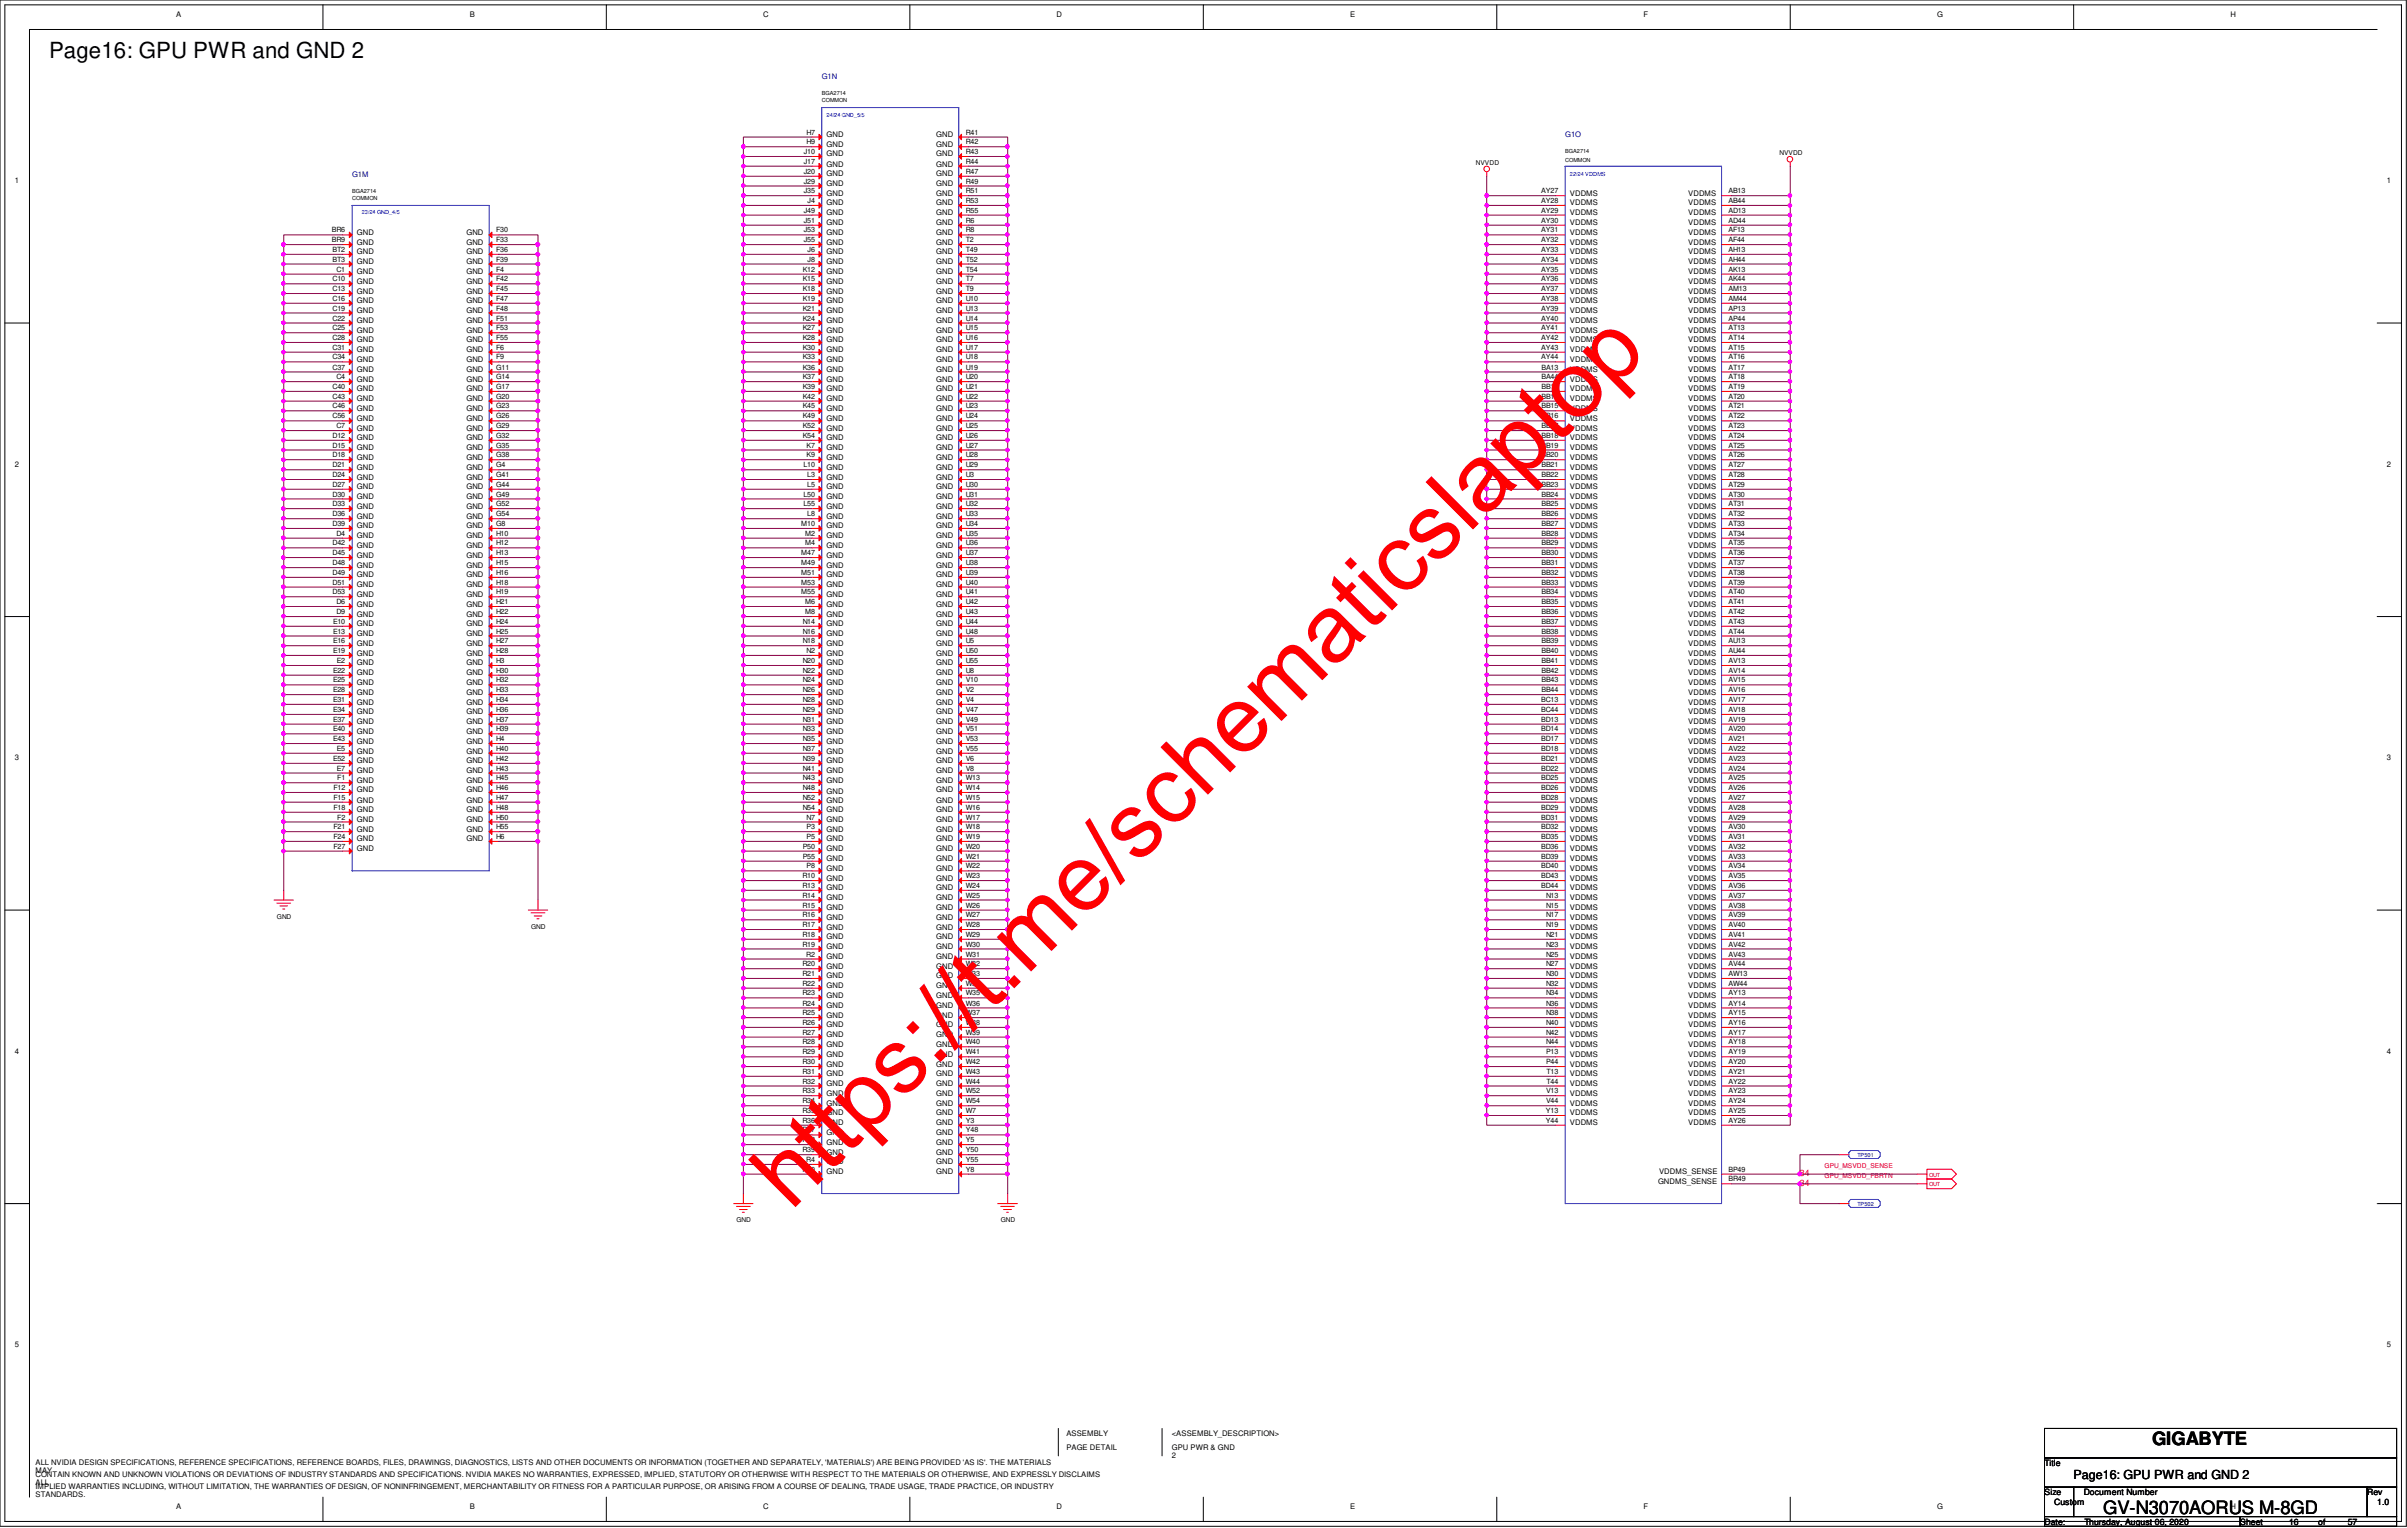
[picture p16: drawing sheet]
<svg xmlns="http://www.w3.org/2000/svg" width="294mm" height="186mm" viewBox="0 0 294 186" stroke-linecap="round" stroke-linejoin="round" font-family="sans-serif">
<defs><g id="words">
<text font-size="11.4" fill="#f00" x="96.5" y="147.8" transform="rotate(-45 96.5 147.8)">https://t.me/schematicslaptop</text>
<text font-size="2.7" x="6" y="7.1">Page16: GPU PWR and GND 2</text>
<g font-size="2.2">
<text x="262.6" y="176.4">GIGABYTE</text>
<text x="256.7" y="184.7">GV-N3070AORUS M-8GD</text>
</g>
<text font-size="1.5" x="253.1" y="180.5">Page16: GPU PWR and GND 2</text>
<g font-size="1.1" fill="#f00">
<text x="219.7" y="143.5">34</text>
<text x="219.7" y="144.7">34</text>
</g>
<g font-size="1.1">
<text x="249.5" y="178.9">Title</text>
<text x="249.5" y="182.4">Size</text>
<text x="250.7" y="183.6">Custom</text>
<text x="254.3" y="182.4">Document Number</text>
<text x="288.9" y="182.4">Rev</text>
<text x="290.1" y="183.6">1.0</text>
<text x="249.5" y="186">Date:</text>
<text x="254.4" y="186">Thursday, August 06, 2020</text>
<text x="273.4" y="186">Sheet</text>
<text x="279.4" y="186">16</text>
<text x="282.9" y="186">of</text>
<text x="286.5" y="186">57</text>
</g>
<g font-size=".9">
<text x="21.5" y="2">A</text>
<text x="57.3" y="2">B</text>
<text x="93.1" y="2">C</text>
<text x="129" y="2">D</text>
<text x="164.8" y="2">E</text>
<text x="200.6" y="2">F</text>
<text x="236.4" y="2">G</text>
<text x="272.2" y="2">H</text>
<text x="98.4" y="17.6">H9</text>
<text x="98.4" y="16.4">H7</text>
<text x="100.9" y="17.9">GND</text>
<text x="100.9" y="16.7">GND</text>
<text x="114.3" y="17.9">GND</text>
<text x="114.3" y="16.7">GND</text>
<text x="117.9" y="17.6">R42</text>
<text x="117.9" y="16.4">R41</text>
<text x="1.8" y="22.4">1</text>
<text x="98.1" y="23.6">J35</text>
<text x="98.1" y="22.4">J29</text>
<text x="98.1" y="21.2">J20</text>
<text x="98.1" y="20">J17</text>
<text x="98.1" y="18.8">J10</text>
<text x="100.9" y="23.9">GND</text>
<text x="100.9" y="22.7">GND</text>
<text x="100.9" y="21.5">GND</text>
<text x="100.9" y="20.3">GND</text>
<text x="100.9" y="19.1">GND</text>
<text x="114.3" y="23.9">GND</text>
<text x="114.3" y="22.7">GND</text>
<text x="114.3" y="21.5">GND</text>
<text x="114.3" y="20.3">GND</text>
<text x="114.3" y="19.1">GND</text>
<text x="117.9" y="23.6">R51</text>
<text x="117.9" y="22.4">R49</text>
<text x="117.9" y="21.2">R47</text>
<text x="117.9" y="20">R44</text>
<text x="117.9" y="18.8">R43</text>
<text x="188.1" y="23.6">AY27</text>
<text x="191.6" y="23.9">VDDMS</text>
<text x="206" y="23.9">VDDMS</text>
<text x="210.9" y="23.6">AB13</text>
<text x="291.3" y="22.4">1</text>
<text x="40.5" y="29.5">BR9</text>
<text x="40.5" y="28.4">BR6</text>
<text x="43.6" y="29.8">GND</text>
<text x="43.6" y="28.7">GND</text>
<text x="56.9" y="29.8">GND</text>
<text x="56.9" y="28.7">GND</text>
<text x="60.5" y="29.5">F33</text>
<text x="60.5" y="28.4">F30</text>
<text x="98.1" y="29.5">J55</text>
<text x="98.1" y="28.4">J53</text>
<text x="98.1" y="27.2">J51</text>
<text x="98.1" y="26">J49</text>
<text x="98.6" y="24.8">J4</text>
<text x="100.9" y="29.8">GND</text>
<text x="100.9" y="28.7">GND</text>
<text x="100.9" y="27.5">GND</text>
<text x="100.9" y="26.3">GND</text>
<text x="100.9" y="25.1">GND</text>
<text x="114.3" y="29.8">GND</text>
<text x="114.3" y="28.7">GND</text>
<text x="114.3" y="27.5">GND</text>
<text x="114.3" y="26.3">GND</text>
<text x="114.3" y="25.1">GND</text>
<text x="117.9" y="29.5">T2</text>
<text x="117.9" y="28.4">R8</text>
<text x="117.9" y="27.2">R6</text>
<text x="117.9" y="26">R55</text>
<text x="117.9" y="24.8">R53</text>
<text x="188.1" y="29.5">AY32</text>
<text x="188.1" y="28.4">AY31</text>
<text x="188.1" y="27.2">AY30</text>
<text x="188.1" y="26">AY29</text>
<text x="188.1" y="24.8">AY28</text>
<text x="191.6" y="29.8">VDDMS</text>
<text x="191.6" y="28.7">VDDMS</text>
<text x="191.6" y="27.5">VDDMS</text>
<text x="191.6" y="26.3">VDDMS</text>
<text x="191.6" y="25.1">VDDMS</text>
<text x="206" y="29.8">VDDMS</text>
<text x="206" y="28.7">VDDMS</text>
<text x="206" y="27.5">VDDMS</text>
<text x="206" y="26.3">VDDMS</text>
<text x="206" y="25.1">VDDMS</text>
<text x="210.9" y="29.5">AF44</text>
<text x="210.9" y="28.4">AF13</text>
<text x="210.9" y="27.2">AD44</text>
<text x="210.9" y="26">AD13</text>
<text x="210.9" y="24.8">AB44</text>
<text x="40.6" y="35.5">C13</text>
<text x="40.6" y="34.3">C10</text>
<text x="40.6" y="31.9">BT3</text>
<text x="40.6" y="30.7">BT2</text>
<text x="41.1" y="33.1">C1</text>
<text x="43.6" y="35.8">GND</text>
<text x="43.6" y="34.6">GND</text>
<text x="43.6" y="33.4">GND</text>
<text x="43.6" y="32.3">GND</text>
<text x="43.6" y="31">GND</text>
<text x="56.9" y="35.8">GND</text>
<text x="56.9" y="34.6">GND</text>
<text x="56.9" y="33.4">GND</text>
<text x="56.9" y="32.3">GND</text>
<text x="56.9" y="31">GND</text>
<text x="60.5" y="35.5">F45</text>
<text x="60.5" y="34.3">F42</text>
<text x="60.5" y="33.1">F4</text>
<text x="60.5" y="31.9">F39</text>
<text x="60.5" y="30.7">F36</text>
<text x="98" y="35.5">K18</text>
<text x="98" y="34.3">K15</text>
<text x="98" y="33.1">K12</text>
<text x="98.6" y="31.9">J8</text>
<text x="98.6" y="30.7">J6</text>
<text x="100.9" y="35.8">GND</text>
<text x="100.9" y="34.6">GND</text>
<text x="100.9" y="33.4">GND</text>
<text x="100.9" y="32.3">GND</text>
<text x="100.9" y="31">GND</text>
<text x="114.3" y="35.8">GND</text>
<text x="114.3" y="34.6">GND</text>
<text x="114.3" y="33.4">GND</text>
<text x="114.3" y="32.3">GND</text>
<text x="114.3" y="31">GND</text>
<text x="117.9" y="35.5">T9</text>
<text x="117.9" y="34.3">T7</text>
<text x="117.9" y="33.1">T54</text>
<text x="117.9" y="31.9">T52</text>
<text x="117.9" y="30.7">T49</text>
<text x="188.1" y="35.5">AY37</text>
<text x="188.1" y="34.3">AY36</text>
<text x="188.1" y="33.1">AY35</text>
<text x="188.1" y="31.9">AY34</text>
<text x="188.1" y="30.7">AY33</text>
<text x="191.6" y="35.8">VDDMS</text>
<text x="191.6" y="34.6">VDDMS</text>
<text x="191.6" y="33.4">VDDMS</text>
<text x="191.6" y="32.3">VDDMS</text>
<text x="191.6" y="31">VDDMS</text>
<text x="206" y="35.8">VDDMS</text>
<text x="206" y="34.6">VDDMS</text>
<text x="206" y="33.4">VDDMS</text>
<text x="206" y="32.3">VDDMS</text>
<text x="206" y="31">VDDMS</text>
<text x="210.9" y="35.5">AM13</text>
<text x="210.9" y="34.3">AK44</text>
<text x="210.9" y="33.1">AK13</text>
<text x="210.9" y="31.9">AH44</text>
<text x="210.9" y="30.7">AH13</text>
<text x="40.6" y="41.5">C28</text>
<text x="40.6" y="40.3">C25</text>
<text x="40.6" y="39.1">C22</text>
<text x="40.6" y="37.9">C19</text>
<text x="40.6" y="36.7">C16</text>
<text x="43.6" y="41.8">GND</text>
<text x="43.6" y="40.6">GND</text>
<text x="43.6" y="39.4">GND</text>
<text x="43.6" y="38.2">GND</text>
<text x="43.6" y="37">GND</text>
<text x="56.9" y="41.8">GND</text>
<text x="56.9" y="40.6">GND</text>
<text x="56.9" y="39.4">GND</text>
<text x="56.9" y="38.2">GND</text>
<text x="56.9" y="37">GND</text>
<text x="60.5" y="41.5">F55</text>
<text x="60.5" y="40.3">F53</text>
<text x="60.5" y="39.1">F51</text>
<text x="60.5" y="37.9">F48</text>
<text x="60.5" y="36.7">F47</text>
<text x="98" y="41.5">K28</text>
<text x="98" y="40.3">K27</text>
<text x="98" y="39.1">K24</text>
<text x="98" y="37.9">K21</text>
<text x="98" y="36.7">K19</text>
<text x="100.9" y="41.8">GND</text>
<text x="100.9" y="40.6">GND</text>
<text x="100.9" y="39.4">GND</text>
<text x="100.9" y="38.2">GND</text>
<text x="100.9" y="37">GND</text>
<text x="114.3" y="41.8">GND</text>
<text x="114.3" y="40.6">GND</text>
<text x="114.3" y="39.4">GND</text>
<text x="114.3" y="38.2">GND</text>
<text x="114.3" y="37">GND</text>
<text x="117.9" y="41.5">U16</text>
<text x="117.9" y="40.3">U15</text>
<text x="117.9" y="39.1">U14</text>
<text x="117.9" y="37.9">U13</text>
<text x="117.9" y="36.7">U10</text>
<text x="188.1" y="41.5">AY42</text>
<text x="188.1" y="40.3">AY41</text>
<text x="188.1" y="39.1">AY40</text>
<text x="188.1" y="37.9">AY39</text>
<text x="188.1" y="36.7">AY38</text>
<text x="191.6" y="41.8">VDDMS</text>
<text x="191.6" y="40.6">VDDMS</text>
<text x="191.6" y="39.4">VDDMS</text>
<text x="191.6" y="38.2">VDDMS</text>
<text x="191.6" y="37">VDDMS</text>
<text x="206" y="41.8">VDDMS</text>
<text x="206" y="40.6">VDDMS</text>
<text x="206" y="39.4">VDDMS</text>
<text x="206" y="38.2">VDDMS</text>
<text x="206" y="37">VDDMS</text>
<text x="210.9" y="41.5">AT14</text>
<text x="210.9" y="40.3">AT13</text>
<text x="210.9" y="39.1">AP44</text>
<text x="210.9" y="37.9">AP13</text>
<text x="210.9" y="36.7">AM44</text>
<text x="40.6" y="47.5">C40</text>
<text x="40.6" y="45.1">C37</text>
<text x="40.6" y="43.9">C34</text>
<text x="40.6" y="42.7">C31</text>
<text x="41.1" y="46.3">C4</text>
<text x="43.6" y="47.8">GND</text>
<text x="43.6" y="46.6">GND</text>
<text x="43.6" y="45.4">GND</text>
<text x="43.6" y="44.2">GND</text>
<text x="43.6" y="43">GND</text>
<text x="56.9" y="47.8">GND</text>
<text x="56.9" y="46.6">GND</text>
<text x="56.9" y="45.4">GND</text>
<text x="56.9" y="44.2">GND</text>
<text x="56.9" y="43">GND</text>
<text x="60.5" y="47.5">G17</text>
<text x="60.5" y="46.3">G14</text>
<text x="60.5" y="45.1">G11</text>
<text x="60.5" y="43.9">F9</text>
<text x="60.5" y="42.7">F6</text>
<text x="98" y="47.5">K39</text>
<text x="98" y="46.3">K37</text>
<text x="98" y="45.1">K36</text>
<text x="98" y="43.9">K33</text>
<text x="98" y="42.7">K30</text>
<text x="100.9" y="47.8">GND</text>
<text x="100.9" y="46.6">GND</text>
<text x="100.9" y="45.4">GND</text>
<text x="100.9" y="44.2">GND</text>
<text x="100.9" y="43">GND</text>
<text x="114.3" y="47.8">GND</text>
<text x="114.3" y="46.6">GND</text>
<text x="114.3" y="45.4">GND</text>
<text x="114.3" y="44.2">GND</text>
<text x="114.3" y="43">GND</text>
<text x="117.9" y="47.5">U21</text>
<text x="117.9" y="46.3">U20</text>
<text x="117.9" y="45.1">U19</text>
<text x="117.9" y="43.9">U18</text>
<text x="117.9" y="42.7">U17</text>
<text x="188.1" y="43.9">AY44</text>
<text x="188.1" y="42.7">AY43</text>
<text x="188.1" y="47.5">BB13</text>
<text x="188.1" y="46.3">BA44</text>
<text x="188.1" y="45.1">BA13</text>
<text x="191.6" y="47.8">VDDMS</text>
<text x="191.6" y="46.6">VDDMS</text>
<text x="191.6" y="45.4">VDDMS</text>
<text x="191.6" y="44.2">VDDMS</text>
<text x="191.6" y="43">VDDMS</text>
<text x="206" y="47.8">VDDMS</text>
<text x="206" y="46.6">VDDMS</text>
<text x="206" y="45.4">VDDMS</text>
<text x="206" y="44.2">VDDMS</text>
<text x="206" y="43">VDDMS</text>
<text x="210.9" y="47.5">AT19</text>
<text x="210.9" y="46.3">AT18</text>
<text x="210.9" y="45.1">AT17</text>
<text x="210.9" y="43.9">AT16</text>
<text x="210.9" y="42.7">AT15</text>
<text x="40.6" y="53.4">D12</text>
<text x="40.6" y="51.1">C56</text>
<text x="40.6" y="49.8">C46</text>
<text x="40.6" y="48.6">C43</text>
<text x="41.1" y="52.2">C7</text>
<text x="43.6" y="53.7">GND</text>
<text x="43.6" y="52.5">GND</text>
<text x="43.6" y="51.4">GND</text>
<text x="43.6" y="50.2">GND</text>
<text x="43.6" y="48.9">GND</text>
<text x="56.9" y="53.7">GND</text>
<text x="56.9" y="52.5">GND</text>
<text x="56.9" y="51.4">GND</text>
<text x="56.9" y="50.2">GND</text>
<text x="56.9" y="48.9">GND</text>
<text x="60.5" y="53.4">G32</text>
<text x="60.5" y="52.2">G29</text>
<text x="60.5" y="51.1">G26</text>
<text x="60.5" y="49.8">G23</text>
<text x="60.5" y="48.6">G20</text>
<text x="98" y="53.4">K54</text>
<text x="98" y="52.2">K52</text>
<text x="98" y="51.1">K49</text>
<text x="98" y="49.8">K45</text>
<text x="98" y="48.6">K42</text>
<text x="100.9" y="53.7">GND</text>
<text x="100.9" y="52.5">GND</text>
<text x="100.9" y="51.4">GND</text>
<text x="100.9" y="50.2">GND</text>
<text x="100.9" y="48.9">GND</text>
<text x="114.3" y="53.7">GND</text>
<text x="114.3" y="52.5">GND</text>
<text x="114.3" y="51.4">GND</text>
<text x="114.3" y="50.2">GND</text>
<text x="114.3" y="48.9">GND</text>
<text x="117.9" y="53.4">U26</text>
<text x="117.9" y="52.2">U25</text>
<text x="117.9" y="51.1">U24</text>
<text x="117.9" y="49.8">U23</text>
<text x="117.9" y="48.6">U22</text>
<text x="188.1" y="53.4">BB18</text>
<text x="188.1" y="52.2">BB17</text>
<text x="188.1" y="51.1">BB16</text>
<text x="188.1" y="49.8">BB15</text>
<text x="188.1" y="48.6">BB14</text>
<text x="191.6" y="53.7">VDDMS</text>
<text x="191.6" y="52.5">VDDMS</text>
<text x="191.6" y="51.4">VDDMS</text>
<text x="191.6" y="50.2">VDDMS</text>
<text x="191.6" y="48.9">VDDMS</text>
<text x="206" y="53.7">VDDMS</text>
<text x="206" y="52.5">VDDMS</text>
<text x="206" y="51.4">VDDMS</text>
<text x="206" y="50.2">VDDMS</text>
<text x="206" y="48.9">VDDMS</text>
<text x="210.9" y="53.4">AT24</text>
<text x="210.9" y="52.2">AT23</text>
<text x="210.9" y="51.1">AT22</text>
<text x="210.9" y="49.8">AT21</text>
<text x="210.9" y="48.6">AT20</text>
<text x="1.8" y="56.9">2</text>
<text x="40.6" y="59.4">D27</text>
<text x="40.6" y="58.2">D24</text>
<text x="40.6" y="57">D21</text>
<text x="40.6" y="55.8">D18</text>
<text x="40.6" y="54.6">D15</text>
<text x="43.6" y="59.7">GND</text>
<text x="43.6" y="58.5">GND</text>
<text x="43.6" y="57.3">GND</text>
<text x="43.6" y="56.1">GND</text>
<text x="43.6" y="54.9">GND</text>
<text x="56.9" y="59.7">GND</text>
<text x="56.9" y="58.5">GND</text>
<text x="56.9" y="57.3">GND</text>
<text x="56.9" y="56.1">GND</text>
<text x="56.9" y="54.9">GND</text>
<text x="60.5" y="59.4">G44</text>
<text x="60.5" y="58.2">G41</text>
<text x="60.5" y="57">G4</text>
<text x="60.5" y="55.8">G38</text>
<text x="60.5" y="54.6">G35</text>
<text x="98" y="57">L10</text>
<text x="98.4" y="55.8">K9</text>
<text x="98.4" y="54.6">K7</text>
<text x="98.5" y="59.4">L5</text>
<text x="98.5" y="58.2">L3</text>
<text x="100.9" y="59.7">GND</text>
<text x="100.9" y="58.5">GND</text>
<text x="100.9" y="57.3">GND</text>
<text x="100.9" y="56.1">GND</text>
<text x="100.9" y="54.9">GND</text>
<text x="114.3" y="59.7">GND</text>
<text x="114.3" y="58.5">GND</text>
<text x="114.3" y="57.3">GND</text>
<text x="114.3" y="56.1">GND</text>
<text x="114.3" y="54.9">GND</text>
<text x="117.9" y="59.4">U30</text>
<text x="117.9" y="58.2">U3</text>
<text x="117.9" y="57">U29</text>
<text x="117.9" y="55.8">U28</text>
<text x="117.9" y="54.6">U27</text>
<text x="188.1" y="59.4">BB23</text>
<text x="188.1" y="58.2">BB22</text>
<text x="188.1" y="57">BB21</text>
<text x="188.1" y="55.8">BB20</text>
<text x="188.1" y="54.6">BB19</text>
<text x="191.6" y="59.7">VDDMS</text>
<text x="191.6" y="58.5">VDDMS</text>
<text x="191.6" y="57.3">VDDMS</text>
<text x="191.6" y="56.1">VDDMS</text>
<text x="191.6" y="54.9">VDDMS</text>
<text x="206" y="59.7">VDDMS</text>
<text x="206" y="58.5">VDDMS</text>
<text x="206" y="57.3">VDDMS</text>
<text x="206" y="56.1">VDDMS</text>
<text x="206" y="54.9">VDDMS</text>
<text x="210.9" y="59.4">AT29</text>
<text x="210.9" y="58.2">AT28</text>
<text x="210.9" y="57">AT27</text>
<text x="210.9" y="55.8">AT26</text>
<text x="210.9" y="54.6">AT25</text>
<text x="291.3" y="56.9">2</text>
<text x="40.6" y="64.2">D39</text>
<text x="40.6" y="63">D36</text>
<text x="40.6" y="61.8">D33</text>
<text x="40.6" y="60.6">D30</text>
<text x="41.1" y="65.4">D4</text>
<text x="43.6" y="65.7">GND</text>
<text x="43.6" y="64.5">GND</text>
<text x="43.6" y="63.3">GND</text>
<text x="43.6" y="62.1">GND</text>
<text x="43.6" y="60.9">GND</text>
<text x="56.9" y="65.7">GND</text>
<text x="56.9" y="64.5">GND</text>
<text x="56.9" y="63.3">GND</text>
<text x="56.9" y="62.1">GND</text>
<text x="56.9" y="60.9">GND</text>
<text x="60.5" y="65.4">H10</text>
<text x="60.5" y="64.2">G8</text>
<text x="60.5" y="63">G54</text>
<text x="60.5" y="61.8">G52</text>
<text x="60.5" y="60.6">G49</text>
<text x="97.8" y="64.2">M10</text>
<text x="98" y="61.8">L55</text>
<text x="98" y="60.6">L50</text>
<text x="98.3" y="65.4">M2</text>
<text x="98.5" y="63">L8</text>
<text x="100.9" y="65.7">GND</text>
<text x="100.9" y="64.5">GND</text>
<text x="100.9" y="63.3">GND</text>
<text x="100.9" y="62.1">GND</text>
<text x="100.9" y="60.9">GND</text>
<text x="114.3" y="65.7">GND</text>
<text x="114.3" y="64.5">GND</text>
<text x="114.3" y="63.3">GND</text>
<text x="114.3" y="62.1">GND</text>
<text x="114.3" y="60.9">GND</text>
<text x="117.9" y="65.4">U35</text>
<text x="117.9" y="64.2">U34</text>
<text x="117.9" y="63">U33</text>
<text x="117.9" y="61.8">U32</text>
<text x="117.9" y="60.6">U31</text>
<text x="188.1" y="65.4">BB28</text>
<text x="188.1" y="64.2">BB27</text>
<text x="188.1" y="63">BB26</text>
<text x="188.1" y="61.8">BB25</text>
<text x="188.1" y="60.6">BB24</text>
<text x="191.6" y="65.7">VDDMS</text>
<text x="191.6" y="64.5">VDDMS</text>
<text x="191.6" y="63.3">VDDMS</text>
<text x="191.6" y="62.1">VDDMS</text>
<text x="191.6" y="60.9">VDDMS</text>
<text x="206" y="65.7">VDDMS</text>
<text x="206" y="64.5">VDDMS</text>
<text x="206" y="63.3">VDDMS</text>
<text x="206" y="62.1">VDDMS</text>
<text x="206" y="60.9">VDDMS</text>
<text x="210.9" y="65.4">AT34</text>
<text x="210.9" y="64.2">AT33</text>
<text x="210.9" y="63">AT32</text>
<text x="210.9" y="61.8">AT31</text>
<text x="210.9" y="60.6">AT30</text>
<text x="40.6" y="71.3">D51</text>
<text x="40.6" y="70.1">D49</text>
<text x="40.6" y="69">D48</text>
<text x="40.6" y="67.7">D45</text>
<text x="40.6" y="66.5">D42</text>
<text x="43.6" y="71.6">GND</text>
<text x="43.6" y="70.4">GND</text>
<text x="43.6" y="69.3">GND</text>
<text x="43.6" y="68.1">GND</text>
<text x="43.6" y="66.8">GND</text>
<text x="56.9" y="71.6">GND</text>
<text x="56.9" y="70.4">GND</text>
<text x="56.9" y="69.3">GND</text>
<text x="56.9" y="68.1">GND</text>
<text x="56.9" y="66.8">GND</text>
<text x="60.5" y="71.3">H18</text>
<text x="60.5" y="70.1">H16</text>
<text x="60.5" y="69">H15</text>
<text x="60.5" y="67.7">H13</text>
<text x="60.5" y="66.5">H12</text>
<text x="97.8" y="71.3">M53</text>
<text x="97.8" y="70.1">M51</text>
<text x="97.8" y="69">M49</text>
<text x="97.8" y="67.7">M47</text>
<text x="98.3" y="66.5">M4</text>
<text x="100.9" y="71.6">GND</text>
<text x="100.9" y="70.4">GND</text>
<text x="100.9" y="69.3">GND</text>
<text x="100.9" y="68.1">GND</text>
<text x="100.9" y="66.8">GND</text>
<text x="114.3" y="71.6">GND</text>
<text x="114.3" y="70.4">GND</text>
<text x="114.3" y="69.3">GND</text>
<text x="114.3" y="68.1">GND</text>
<text x="114.3" y="66.8">GND</text>
<text x="117.9" y="71.3">U40</text>
<text x="117.9" y="70.1">U39</text>
<text x="117.9" y="69">U38</text>
<text x="117.9" y="67.7">U37</text>
<text x="117.9" y="66.5">U36</text>
<text x="188.1" y="71.3">BB33</text>
<text x="188.1" y="70.1">BB32</text>
<text x="188.1" y="69">BB31</text>
<text x="188.1" y="67.7">BB30</text>
<text x="188.1" y="66.5">BB29</text>
<text x="191.6" y="71.6">VDDMS</text>
<text x="191.6" y="70.4">VDDMS</text>
<text x="191.6" y="69.3">VDDMS</text>
<text x="191.6" y="68.1">VDDMS</text>
<text x="191.6" y="66.8">VDDMS</text>
<text x="206" y="71.6">VDDMS</text>
<text x="206" y="70.4">VDDMS</text>
<text x="206" y="69.3">VDDMS</text>
<text x="206" y="68.1">VDDMS</text>
<text x="206" y="66.8">VDDMS</text>
<text x="210.9" y="71.3">AT39</text>
<text x="210.9" y="70.1">AT38</text>
<text x="210.9" y="69">AT37</text>
<text x="210.9" y="67.7">AT36</text>
<text x="210.9" y="66.5">AT35</text>
<text x="40.6" y="72.5">D53</text>
<text x="40.6" y="77.3">E13</text>
<text x="40.6" y="76.1">E10</text>
<text x="41.1" y="74.9">D9</text>
<text x="41.1" y="73.7">D6</text>
<text x="43.6" y="77.6">GND</text>
<text x="43.6" y="76.4">GND</text>
<text x="43.6" y="75.2">GND</text>
<text x="43.6" y="74">GND</text>
<text x="43.6" y="72.8">GND</text>
<text x="56.9" y="77.6">GND</text>
<text x="56.9" y="76.4">GND</text>
<text x="56.9" y="75.2">GND</text>
<text x="56.9" y="74">GND</text>
<text x="56.9" y="72.8">GND</text>
<text x="60.5" y="77.3">H25</text>
<text x="60.5" y="76.1">H24</text>
<text x="60.5" y="74.9">H22</text>
<text x="60.5" y="73.7">H21</text>
<text x="60.5" y="72.5">H19</text>
<text x="97.8" y="72.5">M55</text>
<text x="98" y="77.3">N16</text>
<text x="98" y="76.1">N14</text>
<text x="98.3" y="74.9">M8</text>
<text x="98.3" y="73.7">M6</text>
<text x="100.9" y="77.6">GND</text>
<text x="100.9" y="76.4">GND</text>
<text x="100.9" y="75.2">GND</text>
<text x="100.9" y="74">GND</text>
<text x="100.9" y="72.8">GND</text>
<text x="114.3" y="77.6">GND</text>
<text x="114.3" y="76.4">GND</text>
<text x="114.3" y="75.2">GND</text>
<text x="114.3" y="74">GND</text>
<text x="114.3" y="72.8">GND</text>
<text x="117.9" y="77.3">U48</text>
<text x="117.9" y="76.1">U44</text>
<text x="117.9" y="74.9">U43</text>
<text x="117.9" y="73.7">U42</text>
<text x="117.9" y="72.5">U41</text>
<text x="188.1" y="77.3">BB38</text>
<text x="188.1" y="76.1">BB37</text>
<text x="188.1" y="74.9">BB36</text>
<text x="188.1" y="73.7">BB35</text>
<text x="188.1" y="72.5">BB34</text>
<text x="191.6" y="77.6">VDDMS</text>
<text x="191.6" y="76.4">VDDMS</text>
<text x="191.6" y="75.2">VDDMS</text>
<text x="191.6" y="74">VDDMS</text>
<text x="191.6" y="72.8">VDDMS</text>
<text x="206" y="77.6">VDDMS</text>
<text x="206" y="76.4">VDDMS</text>
<text x="206" y="75.2">VDDMS</text>
<text x="206" y="74">VDDMS</text>
<text x="206" y="72.8">VDDMS</text>
<text x="210.9" y="77.3">AT44</text>
<text x="210.9" y="76.1">AT43</text>
<text x="210.9" y="74.9">AT42</text>
<text x="210.9" y="73.7">AT41</text>
<text x="210.9" y="72.5">AT40</text>
<text x="40.6" y="83.3">E25</text>
<text x="40.6" y="82.1">E22</text>
<text x="40.6" y="79.7">E19</text>
<text x="40.6" y="78.5">E16</text>
<text x="41.1" y="80.9">E2</text>
<text x="43.6" y="83.6">GND</text>
<text x="43.6" y="82.4">GND</text>
<text x="43.6" y="81.2">GND</text>
<text x="43.6" y="80">GND</text>
<text x="43.6" y="78.8">GND</text>
<text x="56.9" y="83.6">GND</text>
<text x="56.9" y="82.4">GND</text>
<text x="56.9" y="81.2">GND</text>
<text x="56.9" y="80">GND</text>
<text x="56.9" y="78.8">GND</text>
<text x="60.5" y="83.3">H32</text>
<text x="60.5" y="82.1">H30</text>
<text x="60.5" y="80.9">H3</text>
<text x="60.5" y="79.7">H28</text>
<text x="60.5" y="78.5">H27</text>
<text x="98" y="83.3">N24</text>
<text x="98" y="82.1">N22</text>
<text x="98" y="80.9">N20</text>
<text x="98" y="78.5">N18</text>
<text x="98.4" y="79.7">N2</text>
<text x="100.9" y="83.6">GND</text>
<text x="100.9" y="82.4">GND</text>
<text x="100.9" y="81.2">GND</text>
<text x="100.9" y="80">GND</text>
<text x="100.9" y="78.8">GND</text>
<text x="114.3" y="83.6">GND</text>
<text x="114.3" y="82.4">GND</text>
<text x="114.3" y="81.2">GND</text>
<text x="114.3" y="80">GND</text>
<text x="114.3" y="78.8">GND</text>
<text x="117.9" y="83.3">V10</text>
<text x="117.9" y="82.1">U8</text>
<text x="117.9" y="80.9">U55</text>
<text x="117.9" y="79.7">U50</text>
<text x="117.9" y="78.5">U5</text>
<text x="188.1" y="83.3">BB43</text>
<text x="188.1" y="82.1">BB42</text>
<text x="188.1" y="80.9">BB41</text>
<text x="188.1" y="79.7">BB40</text>
<text x="188.1" y="78.5">BB39</text>
<text x="191.6" y="83.6">VDDMS</text>
<text x="191.6" y="82.4">VDDMS</text>
<text x="191.6" y="81.2">VDDMS</text>
<text x="191.6" y="80">VDDMS</text>
<text x="191.6" y="78.8">VDDMS</text>
<text x="206" y="83.6">VDDMS</text>
<text x="206" y="82.4">VDDMS</text>
<text x="206" y="81.2">VDDMS</text>
<text x="206" y="80">VDDMS</text>
<text x="206" y="78.8">VDDMS</text>
<text x="210.9" y="83.3">AV15</text>
<text x="210.9" y="82.1">AV14</text>
<text x="210.9" y="80.9">AV13</text>
<text x="210.9" y="79.7">AU44</text>
<text x="210.9" y="78.5">AU13</text>
<text x="40.6" y="89.2">E40</text>
<text x="40.6" y="88.1">E37</text>
<text x="40.6" y="86.9">E34</text>
<text x="40.6" y="85.6">E31</text>
<text x="40.6" y="84.5">E28</text>
<text x="43.6" y="89.5">GND</text>
<text x="43.6" y="88.3">GND</text>
<text x="43.6" y="87.2">GND</text>
<text x="43.6" y="86">GND</text>
<text x="43.6" y="84.8">GND</text>
<text x="56.9" y="89.5">GND</text>
<text x="56.9" y="88.3">GND</text>
<text x="56.9" y="87.2">GND</text>
<text x="56.9" y="86">GND</text>
<text x="56.9" y="84.8">GND</text>
<text x="60.5" y="89.2">H39</text>
<text x="60.5" y="88.1">H37</text>
<text x="60.5" y="86.9">H36</text>
<text x="60.5" y="85.6">H34</text>
<text x="60.5" y="84.5">H33</text>
<text x="98" y="89.2">N33</text>
<text x="98" y="88.1">N31</text>
<text x="98" y="86.9">N29</text>
<text x="98" y="85.6">N28</text>
<text x="98" y="84.5">N26</text>
<text x="100.9" y="89.5">GND</text>
<text x="100.9" y="88.3">GND</text>
<text x="100.9" y="87.2">GND</text>
<text x="100.9" y="86">GND</text>
<text x="100.9" y="84.8">GND</text>
<text x="114.3" y="89.5">GND</text>
<text x="114.3" y="88.3">GND</text>
<text x="114.3" y="87.2">GND</text>
<text x="114.3" y="86">GND</text>
<text x="114.3" y="84.8">GND</text>
<text x="117.9" y="89.2">V51</text>
<text x="117.9" y="88.1">V49</text>
<text x="117.9" y="86.9">V47</text>
<text x="117.9" y="85.6">V4</text>
<text x="117.9" y="84.5">V2</text>
<text x="188.1" y="89.2">BD14</text>
<text x="188.1" y="88.1">BD13</text>
<text x="188.1" y="86.9">BC44</text>
<text x="188.1" y="85.6">BC13</text>
<text x="188.1" y="84.5">BB44</text>
<text x="191.6" y="89.5">VDDMS</text>
<text x="191.6" y="88.3">VDDMS</text>
<text x="191.6" y="87.2">VDDMS</text>
<text x="191.6" y="86">VDDMS</text>
<text x="191.6" y="84.8">VDDMS</text>
<text x="206" y="89.5">VDDMS</text>
<text x="206" y="88.3">VDDMS</text>
<text x="206" y="87.2">VDDMS</text>
<text x="206" y="86">VDDMS</text>
<text x="206" y="84.8">VDDMS</text>
<text x="210.9" y="89.2">AV20</text>
<text x="210.9" y="88.1">AV19</text>
<text x="210.9" y="86.9">AV18</text>
<text x="210.9" y="85.6">AV17</text>
<text x="210.9" y="84.5">AV16</text>
<text x="1.8" y="92.8">3</text>
<text x="40.6" y="92.8">E52</text>
<text x="40.6" y="90.4">E43</text>
<text x="41.1" y="94">E7</text>
<text x="41.1" y="91.6">E5</text>
<text x="41.1" y="95.2">F1</text>
<text x="43.6" y="95.5">GND</text>
<text x="43.6" y="94.3">GND</text>
<text x="43.6" y="93.1">GND</text>
<text x="43.6" y="91.9">GND</text>
<text x="43.6" y="90.7">GND</text>
<text x="56.9" y="95.5">GND</text>
<text x="56.9" y="94.3">GND</text>
<text x="56.9" y="93.1">GND</text>
<text x="56.9" y="91.9">GND</text>
<text x="56.9" y="90.7">GND</text>
<text x="60.5" y="95.2">H45</text>
<text x="60.5" y="94">H43</text>
<text x="60.5" y="92.8">H42</text>
<text x="60.5" y="91.6">H40</text>
<text x="60.5" y="90.4">H4</text>
<text x="98" y="95.2">N43</text>
<text x="98" y="94">N41</text>
<text x="98" y="92.8">N39</text>
<text x="98" y="91.6">N37</text>
<text x="98" y="90.4">N35</text>
<text x="100.9" y="95.5">GND</text>
<text x="100.9" y="94.3">GND</text>
<text x="100.9" y="93.1">GND</text>
<text x="100.9" y="91.9">GND</text>
<text x="100.9" y="90.7">GND</text>
<text x="114.3" y="95.5">GND</text>
<text x="114.3" y="94.3">GND</text>
<text x="114.3" y="93.1">GND</text>
<text x="114.3" y="91.9">GND</text>
<text x="114.3" y="90.7">GND</text>
<text x="117.9" y="95.2">W13</text>
<text x="117.9" y="94">V8</text>
<text x="117.9" y="92.8">V6</text>
<text x="117.9" y="91.6">V55</text>
<text x="117.9" y="90.4">V53</text>
<text x="188.1" y="95.2">BD25</text>
<text x="188.1" y="94">BD22</text>
<text x="188.1" y="92.8">BD21</text>
<text x="188.1" y="91.6">BD18</text>
<text x="188.1" y="90.4">BD17</text>
<text x="191.6" y="95.5">VDDMS</text>
<text x="191.6" y="94.3">VDDMS</text>
<text x="191.6" y="93.1">VDDMS</text>
<text x="191.6" y="91.9">VDDMS</text>
<text x="191.6" y="90.7">VDDMS</text>
<text x="206" y="95.5">VDDMS</text>
<text x="206" y="94.3">VDDMS</text>
<text x="206" y="93.1">VDDMS</text>
<text x="206" y="91.9">VDDMS</text>
<text x="206" y="90.7">VDDMS</text>
<text x="210.9" y="95.2">AV25</text>
<text x="210.9" y="94">AV24</text>
<text x="210.9" y="92.8">AV23</text>
<text x="210.9" y="91.6">AV22</text>
<text x="210.9" y="90.4">AV21</text>
<text x="291.3" y="92.8">3</text>
<text x="40.7" y="101.2">F21</text>
<text x="40.7" y="98.8">F18</text>
<text x="40.7" y="97.6">F15</text>
<text x="40.7" y="96.4">F12</text>
<text x="41.1" y="100">F2</text>
<text x="43.6" y="101.5">GND</text>
<text x="43.6" y="100.3">GND</text>
<text x="43.6" y="99.1">GND</text>
<text x="43.6" y="97.9">GND</text>
<text x="43.6" y="96.7">GND</text>
<text x="56.9" y="101.5">GND</text>
<text x="56.9" y="100.3">GND</text>
<text x="56.9" y="99.1">GND</text>
<text x="56.9" y="97.9">GND</text>
<text x="56.9" y="96.7">GND</text>
<text x="60.5" y="101.2">H55</text>
<text x="60.5" y="100">H50</text>
<text x="60.5" y="98.8">H48</text>
<text x="60.5" y="97.6">H47</text>
<text x="60.5" y="96.4">H46</text>
<text x="98" y="98.8">N54</text>
<text x="98" y="97.6">N52</text>
<text x="98" y="96.4">N48</text>
<text x="98.4" y="101.2">P3</text>
<text x="98.4" y="100">N7</text>
<text x="100.9" y="101.5">GND</text>
<text x="100.9" y="100.3">GND</text>
<text x="100.9" y="99.1">GND</text>
<text x="100.9" y="98">GND</text>
<text x="100.9" y="96.8">GND</text>
<text x="114.3" y="101.5">GND</text>
<text x="114.3" y="100.3">GND</text>
<text x="114.3" y="99.1">GND</text>
<text x="114.3" y="97.9">GND</text>
<text x="114.3" y="96.7">GND</text>
<text x="117.9" y="101.2">W18</text>
<text x="117.9" y="100">W17</text>
<text x="117.9" y="98.8">W16</text>
<text x="117.9" y="97.6">W15</text>
<text x="117.9" y="96.4">W14</text>
<text x="188.1" y="101.2">BD32</text>
<text x="188.1" y="100">BD31</text>
<text x="188.1" y="98.8">BD29</text>
<text x="188.1" y="97.6">BD28</text>
<text x="188.1" y="96.4">BD26</text>
<text x="191.6" y="101.5">VDDMS</text>
<text x="191.6" y="100.3">VDDMS</text>
<text x="191.6" y="99.1">VDDMS</text>
<text x="191.6" y="97.9">VDDMS</text>
<text x="191.6" y="96.7">VDDMS</text>
<text x="206" y="101.5">VDDMS</text>
<text x="206" y="100.3">VDDMS</text>
<text x="206" y="99.1">VDDMS</text>
<text x="206" y="97.9">VDDMS</text>
<text x="206" y="96.7">VDDMS</text>
<text x="210.9" y="101.2">AV30</text>
<text x="210.9" y="100">AV29</text>
<text x="210.9" y="98.8">AV28</text>
<text x="210.9" y="97.6">AV27</text>
<text x="210.9" y="96.4">AV26</text>
<text x="40.7" y="103.5">F27</text>
<text x="40.7" y="102.4">F24</text>
<text x="43.6" y="103.9">GND</text>
<text x="43.6" y="102.7">GND</text>
<text x="56.9" y="102.7">GND</text>
<text x="60.5" y="102.4">H6</text>
<text x="97.9" y="107.1">R10</text>
<text x="98" y="104.8">P55</text>
<text x="98" y="103.5">P50</text>
<text x="98.4" y="106">P8</text>
<text x="98.4" y="102.4">P5</text>
<text x="100.9" y="107.4">GND</text>
<text x="100.9" y="106.3">GND</text>
<text x="100.9" y="105.1">GND</text>
<text x="100.9" y="103.9">GND</text>
<text x="100.9" y="102.7">GND</text>
<text x="114.3" y="107.4">GND</text>
<text x="114.3" y="106.3">GND</text>
<text x="114.3" y="105.1">GND</text>
<text x="114.3" y="103.9">GND</text>
<text x="114.3" y="102.7">GND</text>
<text x="117.9" y="107.1">W23</text>
<text x="117.9" y="106">W22</text>
<text x="117.9" y="104.8">W21</text>
<text x="117.9" y="103.5">W20</text>
<text x="117.9" y="102.4">W19</text>
<text x="188.1" y="107.1">BD43</text>
<text x="188.1" y="106">BD40</text>
<text x="188.1" y="104.8">BD39</text>
<text x="188.1" y="103.5">BD36</text>
<text x="188.1" y="102.4">BD35</text>
<text x="191.6" y="107.4">VDDMS</text>
<text x="191.6" y="106.3">VDDMS</text>
<text x="191.6" y="105.1">VDDMS</text>
<text x="191.6" y="103.9">VDDMS</text>
<text x="191.6" y="102.7">VDDMS</text>
<text x="206" y="107.4">VDDMS</text>
<text x="206" y="106.3">VDDMS</text>
<text x="206" y="105.1">VDDMS</text>
<text x="206" y="103.9">VDDMS</text>
<text x="206" y="102.7">VDDMS</text>
<text x="210.9" y="107.1">AV35</text>
<text x="210.9" y="106">AV34</text>
<text x="210.9" y="104.8">AV33</text>
<text x="210.9" y="103.5">AV32</text>
<text x="210.9" y="102.4">AV31</text>
<text x="97.9" y="113.1">R17</text>
<text x="97.9" y="111.9">R16</text>
<text x="97.9" y="110.7">R15</text>
<text x="97.9" y="109.5">R14</text>
<text x="97.9" y="108.3">R13</text>
<text x="100.9" y="113.4">GND</text>
<text x="100.9" y="112.2">GND</text>
<text x="100.9" y="111">GND</text>
<text x="100.9" y="109.9">GND</text>
<text x="100.9" y="108.6">GND</text>
<text x="114.3" y="113.4">GND</text>
<text x="114.3" y="112.2">GND</text>
<text x="114.3" y="111">GND</text>
<text x="114.3" y="109.9">GND</text>
<text x="114.3" y="108.6">GND</text>
<text x="117.9" y="113.1">W28</text>
<text x="117.9" y="111.9">W27</text>
<text x="117.9" y="110.7">W26</text>
<text x="117.9" y="109.5">W25</text>
<text x="117.9" y="108.3">W24</text>
<text x="188.1" y="108.3">BD44</text>
<text x="188.7" y="113.1">N19</text>
<text x="188.7" y="111.9">N17</text>
<text x="188.7" y="110.7">N15</text>
<text x="188.7" y="109.5">N13</text>
<text x="191.6" y="113.4">VDDMS</text>
<text x="191.6" y="112.2">VDDMS</text>
<text x="191.6" y="111">VDDMS</text>
<text x="191.6" y="109.9">VDDMS</text>
<text x="191.6" y="108.6">VDDMS</text>
<text x="206" y="113.4">VDDMS</text>
<text x="206" y="112.2">VDDMS</text>
<text x="206" y="111">VDDMS</text>
<text x="206" y="109.9">VDDMS</text>
<text x="206" y="108.6">VDDMS</text>
<text x="210.9" y="113.1">AV40</text>
<text x="210.9" y="111.9">AV39</text>
<text x="210.9" y="110.7">AV38</text>
<text x="210.9" y="109.5">AV37</text>
<text x="210.9" y="108.3">AV36</text>
<text x="97.9" y="119.1">R21</text>
<text x="97.9" y="117.9">R20</text>
<text x="97.9" y="115.5">R19</text>
<text x="97.9" y="114.3">R18</text>
<text x="98.4" y="116.7">R2</text>
<text x="100.9" y="119.4">GND</text>
<text x="100.9" y="118.2">GND</text>
<text x="100.9" y="117">GND</text>
<text x="100.9" y="115.8">GND</text>
<text x="100.9" y="114.6">GND</text>
<text x="114.3" y="119.4">GND</text>
<text x="114.3" y="118.2">GND</text>
<text x="114.3" y="117">GND</text>
<text x="114.3" y="115.8">GND</text>
<text x="114.3" y="114.6">GND</text>
<text x="117.9" y="119.1">W33</text>
<text x="117.9" y="117.9">W32</text>
<text x="117.9" y="116.7">W31</text>
<text x="117.9" y="115.5">W30</text>
<text x="117.9" y="114.3">W29</text>
<text x="188.7" y="119.1">N30</text>
<text x="188.7" y="117.9">N27</text>
<text x="188.7" y="116.7">N25</text>
<text x="188.7" y="115.5">N23</text>
<text x="188.7" y="114.3">N21</text>
<text x="191.6" y="119.4">VDDMS</text>
<text x="191.6" y="118.2">VDDMS</text>
<text x="191.6" y="117">VDDMS</text>
<text x="191.6" y="115.8">VDDMS</text>
<text x="191.6" y="114.6">VDDMS</text>
<text x="206" y="119.4">VDDMS</text>
<text x="206" y="118.2">VDDMS</text>
<text x="206" y="117">VDDMS</text>
<text x="206" y="115.8">VDDMS</text>
<text x="206" y="114.6">VDDMS</text>
<text x="210.9" y="119.1">AW13</text>
<text x="210.9" y="117.9">AV44</text>
<text x="210.9" y="116.7">AV43</text>
<text x="210.9" y="115.5">AV42</text>
<text x="210.9" y="114.3">AV41</text>
<text x="97.9" y="125.1">R26</text>
<text x="97.9" y="123.9">R25</text>
<text x="97.9" y="122.7">R24</text>
<text x="97.9" y="121.5">R23</text>
<text x="97.9" y="120.3">R22</text>
<text x="100.9" y="125.3">GND</text>
<text x="100.9" y="124.2">GND</text>
<text x="100.9" y="123">GND</text>
<text x="100.9" y="121.8">GND</text>
<text x="100.9" y="120.6">GND</text>
<text x="114.3" y="125.3">GND</text>
<text x="114.3" y="124.2">GND</text>
<text x="114.3" y="123">GND</text>
<text x="114.3" y="121.8">GND</text>
<text x="114.3" y="120.6">GND</text>
<text x="117.9" y="125.1">W38</text>
<text x="117.9" y="123.9">W37</text>
<text x="117.9" y="122.7">W36</text>
<text x="117.9" y="121.5">W35</text>
<text x="117.9" y="120.3">W34</text>
<text x="188.7" y="125.1">N40</text>
<text x="188.7" y="123.9">N38</text>
<text x="188.7" y="122.7">N36</text>
<text x="188.7" y="121.5">N34</text>
<text x="188.7" y="120.3">N32</text>
<text x="191.6" y="125.3">VDDMS</text>
<text x="191.6" y="124.2">VDDMS</text>
<text x="191.6" y="123">VDDMS</text>
<text x="191.6" y="121.8">VDDMS</text>
<text x="191.6" y="120.6">VDDMS</text>
<text x="206" y="125.3">VDDMS</text>
<text x="206" y="124.2">VDDMS</text>
<text x="206" y="123">VDDMS</text>
<text x="206" y="121.8">VDDMS</text>
<text x="206" y="120.6">VDDMS</text>
<text x="210.9" y="125.1">AY16</text>
<text x="210.9" y="123.9">AY15</text>
<text x="210.9" y="122.7">AY14</text>
<text x="210.9" y="121.5">AY13</text>
<text x="210.9" y="120.3">AW44</text>
<text x="1.8" y="128.6">4</text>
<text x="97.9" y="131">R31</text>
<text x="97.9" y="129.8">R30</text>
<text x="97.9" y="128.7">R29</text>
<text x="97.9" y="127.4">R28</text>
<text x="97.9" y="126.2">R27</text>
<text x="100.9" y="131.3">GND</text>
<text x="100.9" y="130.1">GND</text>
<text x="100.9" y="128.9">GND</text>
<text x="100.9" y="127.8">GND</text>
<text x="100.9" y="126.5">GND</text>
<text x="114.3" y="131.3">GND</text>
<text x="114.3" y="130.1">GND</text>
<text x="114.3" y="128.9">GND</text>
<text x="114.3" y="127.8">GND</text>
<text x="114.3" y="126.5">GND</text>
<text x="117.9" y="131">W43</text>
<text x="117.9" y="129.8">W42</text>
<text x="117.9" y="128.7">W41</text>
<text x="117.9" y="127.4">W40</text>
<text x="117.9" y="126.2">W39</text>
<text x="188.7" y="129.8">P44</text>
<text x="188.7" y="128.7">P13</text>
<text x="188.7" y="127.4">N44</text>
<text x="188.7" y="126.2">N42</text>
<text x="188.7" y="131">T13</text>
<text x="191.6" y="131.3">VDDMS</text>
<text x="191.6" y="130.1">VDDMS</text>
<text x="191.6" y="128.9">VDDMS</text>
<text x="191.6" y="127.8">VDDMS</text>
<text x="191.6" y="126.5">VDDMS</text>
<text x="206" y="131.3">VDDMS</text>
<text x="206" y="130.1">VDDMS</text>
<text x="206" y="128.9">VDDMS</text>
<text x="206" y="127.8">VDDMS</text>
<text x="206" y="126.5">VDDMS</text>
<text x="210.9" y="131">AY21</text>
<text x="210.9" y="129.8">AY20</text>
<text x="210.9" y="128.7">AY19</text>
<text x="210.9" y="127.4">AY18</text>
<text x="210.9" y="126.2">AY17</text>
<text x="291.3" y="128.6">4</text>
<text x="97.9" y="137">R36</text>
<text x="97.9" y="135.8">R35</text>
<text x="97.9" y="134.6">R34</text>
<text x="97.9" y="133.4">R33</text>
<text x="97.9" y="132.2">R32</text>
<text x="100.9" y="137.3">GND</text>
<text x="100.9" y="136.1">GND</text>
<text x="100.9" y="134.9">GND</text>
<text x="100.9" y="133.7">GND</text>
<text x="100.9" y="132.5">GND</text>
<text x="114.3" y="137.3">GND</text>
<text x="114.3" y="136.1">GND</text>
<text x="114.3" y="134.9">GND</text>
<text x="114.3" y="133.7">GND</text>
<text x="114.3" y="132.5">GND</text>
<text x="117.9" y="137">Y3</text>
<text x="117.9" y="135.8">W7</text>
<text x="117.9" y="134.6">W54</text>
<text x="117.9" y="133.4">W52</text>
<text x="117.9" y="132.2">W44</text>
<text x="188.6" y="137">Y44</text>
<text x="188.6" y="135.8">Y13</text>
<text x="188.7" y="134.6">V44</text>
<text x="188.7" y="133.4">V13</text>
<text x="188.7" y="132.2">T44</text>
<text x="191.6" y="137.3">VDDMS</text>
<text x="191.6" y="136.1">VDDMS</text>
<text x="191.6" y="134.9">VDDMS</text>
<text x="191.6" y="133.7">VDDMS</text>
<text x="191.6" y="132.5">VDDMS</text>
<text x="206" y="137.3">VDDMS</text>
<text x="206" y="136.1">VDDMS</text>
<text x="206" y="134.9">VDDMS</text>
<text x="206" y="133.7">VDDMS</text>
<text x="206" y="132.5">VDDMS</text>
<text x="210.9" y="137">AY26</text>
<text x="210.9" y="135.8">AY25</text>
<text x="210.9" y="134.6">AY24</text>
<text x="210.9" y="133.4">AY23</text>
<text x="210.9" y="132.2">AY22</text>
<text x="97.9" y="143">R40</text>
<text x="97.9" y="140.6">R39</text>
<text x="97.9" y="139.4">R38</text>
<text x="97.9" y="138.2">R37</text>
<text x="98.4" y="141.8">R4</text>
<text x="100.9" y="143.3">GND</text>
<text x="100.9" y="142.1">GND</text>
<text x="100.9" y="140.9">GND</text>
<text x="100.9" y="139.7">GND</text>
<text x="100.9" y="138.5">GND</text>
<text x="114.3" y="143.3">GND</text>
<text x="114.3" y="142.1">GND</text>
<text x="114.3" y="140.9">GND</text>
<text x="114.3" y="139.7">GND</text>
<text x="114.3" y="138.5">GND</text>
<text x="117.9" y="143">Y8</text>
<text x="117.9" y="141.8">Y55</text>
<text x="117.9" y="140.6">Y50</text>
<text x="117.9" y="139.4">Y5</text>
<text x="117.9" y="138.2">Y48</text>
<text x="202.5" y="143.3">VDDMS_SENSE</text>
<text x="210.9" y="143">BP49</text>
<text x="202.4" y="144.4">GNDMS_SENSE</text>
<text x="210.9" y="144.1">BR49</text>
<text x="1.8" y="164.4">5</text>
<text x="291.3" y="164.4">5</text>
<text x="4.3" y="178.7">ALL NVIDIA DESIGN SPECIFICATIONS, REFERENCE SPECIFICATIONS, REFERENCE BOARDS, FILES, DRAWINGS, DIAGNOSTICS, LISTS AND OTHER DOCUMENTS OR INFORMATION (TOGETHER AND SEPARATELY, 'MATERIALS') ARE BEING PROVIDED 'AS IS'. THE MATERIALS</text>
<text x="4.3" y="179.7">MAY</text>
<text x="130.1" y="177">PAGE DETAIL</text>
<text x="130.1" y="175.3">ASSEMBLY</text>
<text x="143" y="175.3">&lt;ASSEMBLY_DESCRIPTION&gt;</text>
<text x="143" y="177">GPU PWR &amp; GND</text>
<text x="143" y="177.9">2</text>
<text x="4.3" y="180.2">CONTAIN KNOWN AND UNKNOWN VIOLATIONS OR DEVIATIONS OF INDUSTRY STANDARDS AND SPECIFICATIONS. NVIDIA MAKES NO WARRANTIES, EXPRESSED, IMPLIED, STATUTORY OR OTHERWISE WITH RESPECT TO THE MATERIALS OR OTHERWISE, AND EXPRESSLY DISCLAIMS</text>
<text x="4.3" y="181.1">ALL</text>
<text x="4.3" y="181.7">IMPLIED WARRANTIES INCLUDING, WITHOUT LIMITATION, THE WARRANTIES OF DESIGN, OF NONINFRINGEMENT, MERCHANTABILITY OR FITNESS FOR A PARTICULAR PURPOSE, OR ARISING FROM A COURSE OF DEALING, TRADE USAGE, TRADE PRACTICE, OR INDUSTRY</text>
<text x="4.3" y="182.7">STANDARDS.</text>
<text x="21.5" y="184.1">A</text>
<text x="57.3" y="184.1">B</text>
<text x="93.1" y="184.1">C</text>
<text x="129" y="184.1">D</text>
<text x="164.8" y="184.1">E</text>
<text x="200.6" y="184.1">F</text>
<text x="236.4" y="184.1">G</text>
<text x="272.2" y="184.1">H</text>
</g>
<g font-size=".9" fill="#000080">
<text x="100.3" y="9.7">G1N</text>
<text x="191" y="16.7">G1O</text>
<text x="43" y="21.6">G1M</text>
</g>
<g font-size=".8">
<text x="180.1" y="20.1">NVVDD</text>
<text x="217.2" y="18.9">NVVDD</text>
<text x="33.8" y="112.1">GND</text>
<text x="64.8" y="113.3">GND</text>
<text x="89.9" y="149.1">GND</text>
<text x="122.1" y="149.1">GND</text>
</g>
<g font-size=".8" fill="#f00">
<text x="222.7" y="143.8">GPU_MSVDD_FBRTN</text>
<text x="222.7" y="142.5">GPU_MSVDD_SENSE</text>
</g>
<g font-size=".7">
<text x="100.3" y="11.6">BGA2714</text>
<text x="100.3" y="12.4">COMMON</text>
<text x="43" y="23.5">BGA2714</text>
<text x="191" y="19.7">COMMON</text>
<text x="191" y="18.7">BGA2714</text>
<text x="43" y="24.4">COMMON</text>
</g>
<g font-size=".7" fill="#00f">
<text x="100.9" y="14.2">24/24 GND_5/5</text>
<text x="191.6" y="21.4">22/24 VDDMS</text>
<text x="44.2" y="26.2">23/24 GND_4/5</text>
</g>
<g font-size=".7" fill="#000080">
<text x="226.7" y="141.1">TP501</text>
<text x="226.7" y="147.1">TP502</text>
</g>
<g font-size=".7" fill="#f00">
<text x="235.4" y="143.6">OUT</text>
<text x="235.4" y="144.7">OUT</text>
</g>
</g></defs>
<g fill="none" stroke="#000" stroke-width=".12">
<path d="M0 0h293.7v186.2h-293.7zM.6 .6h292.5v185h-292.5zM39.4 .6v3M74 .6v3M111 .6v3M146.9 .6v3M182.7 .6v3M218.5 .6v3M253.1 .6v3M290.1 3.6h-286.5v179.1M.6 39.4h3M290.1 39.4h3"/>
<path d="M.6 75.2h3M290.1 75.2h3M.6 111h3M290.1 111h3M.6 146.9h3M290.1 146.9h3M129.2 174.3v3.3M141.8 174.3v3.3M249.5 174.3h43v3.6h-43zM249.5 177.9h43v3.5h-43zM39.4 182.7v2.9M74 182.7v2.9"/>
<path d="M111 182.7v2.9M146.9 182.7v2.9M182.7 182.7v2.9M218.5 182.7v2.9M249.5 181.4h3.6v3.6h-3.6zM249.5 185h23.9v1.2h-23.9zM253.1 181.4h35.8v3.6h-35.8zM273.4 185h19.1v1.2h-19.1zM288.9 181.4h3.6v3.6h-3.6z"/>
</g>
<g fill="none" stroke="#f00" stroke-width=".12">
<path d="M218.5 19.8v.5M181.4 21v.5M33.4 109.8h2.4M33.8 110.2h1.7M34.2 110.5h.9M34.5 110.9h.3M34.6 108.6v1.2M64.5 111h2.3M64.8 111.4h1.7M65.2 111.8h.9M65.5 112.1h.3M65.7 109.8v1.2"/>
<path d="M89.5 146.9h2.4M89.9 147.2h1.7M90.3 147.6h.9M90.6 147.9h.2M90.7 145.6v1.3M121.8 146.9h2.4M122.1 147.2h1.7M122.5 147.6h.9M122.9 147.9h.2M123 145.6v1.3M234 144.4h1.2M234 143.3h1.2"/>
<path d="M235.2 143.8h3l.6 .6-.6 .6h-3zM235.2 142.7h3l.6 .6-.6 .5h-3z"/>
<circle cx="218.4" cy="19.4" r=".34"/>
<circle cx="181.4" cy="20.6" r=".34"/>
</g>
<g fill="none" stroke="#00f" stroke-width=".12">
<path d="M100.3 13.1h16.7v132.5h-16.7zM100.3 19.1h.1M100.3 17.9h.1M100.3 16.7h.1M117 19.1h.1M117 17.9h.1M117 16.7h.1M100.3 39.4h.1M100.3 38.2h.1M100.3 37h.1M100.3 35.8h.1M100.3 34.6h.1"/>
<path d="M100.3 33.4h.1M100.3 32.2h.1M100.3 31h.1M100.3 29.8h.1M100.3 28.7h.1M100.3 27.5h.1M100.3 26.2h.1M100.3 25.1h.1M100.3 23.9h.1M100.3 22.7h.1M100.3 21.5h.1M100.3 20.3h.1"/>
<path d="M117 39.4h.1M117 38.2h.1M117 37h.1M117 35.8h.1M117 34.6h.1M117 33.4h.1M117 32.2h.1M117 31h.1M117 29.8h.1M117 28.7h.1M117 27.5h.1M117 26.2h.1"/>
<path d="M117 25.1h.1M117 23.9h.1M117 22.7h.1M117 21.5h.1M117 20.3h.1M100.3 59.7h.1M100.3 58.5h.1M100.3 57.3h.1M100.3 56.1h.1M100.3 54.9h.1M100.3 53.7h.1M100.3 52.5h.1"/>
<path d="M100.3 51.4h.1M100.3 50.1h.1M100.3 48.9h.1M100.3 47.8h.1M100.3 46.6h.1M100.3 45.4h.1M100.3 44.2h.1M100.3 43h.1M100.3 41.8h.1M100.3 40.6h.1M117 59.7h.1M117 58.5h.1"/>
<path d="M117 57.3h.1M117 56.1h.1M117 54.9h.1M117 53.7h.1M117 52.5h.1M117 51.4h.1M117 50.1h.1M117 48.9h.1M117 47.8h.1M117 46.6h.1M117 45.4h.1M117 44.2h.1"/>
<path d="M117 43h.1M117 41.8h.1M117 40.6h.1M100.3 80h.1M100.3 78.8h.1M100.3 77.6h.1M100.3 76.4h.1M100.3 75.2h.1M100.3 74h.1M100.3 72.8h.1M100.3 71.6h.1M100.3 70.4h.1"/>
<path d="M100.3 69.3h.1M100.3 68h.1M100.3 66.8h.1M100.3 65.7h.1M100.3 64.5h.1M100.3 63.3h.1M100.3 62.1h.1M100.3 60.9h.1M117 80h.1M117 78.8h.1M117 77.6h.1M117 76.4h.1"/>
<path d="M117 75.2h.1M117 74h.1M117 72.8h.1M117 71.6h.1M117 70.4h.1M117 69.3h.1M117 68h.1M117 66.8h.1M117 65.7h.1M117 64.5h.1M117 63.3h.1M117 62.1h.1"/>
<path d="M117 60.9h.1M100.3 99.1h.1M100.3 97.9h.1M100.3 96.7h.1M100.3 95.5h.1M100.3 94.3h.1M100.3 93.1h.1M100.3 91.9h.1M100.3 90.7h.1M100.3 89.5h.1M100.3 88.3h.1M100.3 87.2h.1"/>
<path d="M100.3 85.9h.1M100.3 84.8h.1M100.3 83.6h.1M100.3 82.4h.1M100.3 81.2h.1M117 99.1h.1M117 97.9h.1M117 96.7h.1M117 95.5h.1M117 94.3h.1M117 93.1h.1M117 91.9h.1"/>
<path d="M117 90.7h.1M117 89.5h.1M117 88.3h.1M117 87.2h.1M117 85.9h.1M117 84.8h.1M117 83.6h.1M117 82.4h.1M117 81.2h.1M100.3 119.4h.1M100.3 118.2h.1M100.3 117h.1"/>
<path d="M100.3 115.8h.1M100.3 114.6h.1M100.3 113.4h.1M100.3 112.2h.1M100.3 111h.1M100.3 109.8h.1M100.3 108.6h.1M100.3 107.4h.1M100.3 106.3h.1M100.3 105.1h.1M100.3 103.8h.1M100.3 102.7h.1"/>
<path d="M100.3 101.5h.1M100.3 100.3h.1M117 119.4h.1M117 118.2h.1M117 117h.1M117 115.8h.1M117 114.6h.1M117 113.4h.1M117 112.2h.1M117 111h.1M117 109.8h.1M117 108.6h.1"/>
<path d="M117 107.4h.1M117 106.3h.1M117 105.1h.1M117 103.8h.1M117 102.7h.1M117 101.5h.1M117 100.3h.1M100.3 139.7h.1M100.3 138.5h.1M100.3 137.3h.1M100.3 136.1h.1M100.3 134.9h.1"/>
<path d="M100.3 133.7h.1M100.3 132.5h.1M100.3 131.3h.1M100.3 130.1h.1M100.3 128.9h.1M100.3 127.7h.1M100.3 126.5h.1M100.3 125.3h.1M100.3 124.2h.1M100.3 123h.1M100.3 121.8h.1M100.3 120.6h.1"/>
<path d="M117 139.7h.1M117 138.5h.1M117 137.3h.1M117 136.1h.1M117 134.9h.1M117 133.7h.1M117 132.5h.1M117 131.3h.1M117 130.1h.1M117 128.9h.1M117 127.7h.1M117 126.5h.1"/>
<path d="M117 125.3h.1M117 124.2h.1M117 123h.1M117 121.8h.1M117 120.6h.1M100.3 143.3h.1M100.3 142.1h.1M100.3 140.9h.1M117 143.3h.1M117 142.1h.1M117 140.9h.1"/>
</g>
<path d="M99.9 142.9l.4 .4-.4 .3z" fill="#f00"/>
<path d="M99.1 143.3h1.2M99.9 142.9l.4 .4-.4 .3z" fill="none" stroke="#f00" stroke-width=".12"/>
<path d="M99.9 141.7l.4 .4-.4 .3z" fill="#f00"/>
<path d="M99.1 142.1h1.2M99.9 141.7l.4 .4-.4 .3z" fill="none" stroke="#f00" stroke-width=".12"/>
<path d="M99.9 140.5l.4 .4-.4 .3z" fill="#f00"/>
<path d="M99.1 140.9h1.2M99.9 140.5l.4 .4-.4 .3z" fill="none" stroke="#f00" stroke-width=".12"/>
<path d="M99.9 139.3l.4 .4-.4 .3z" fill="#f00"/>
<path d="M99.1 139.7h1.2M99.9 139.3l.4 .4-.4 .3z" fill="none" stroke="#f00" stroke-width=".12"/>
<path d="M99.9 138.1l.4 .4-.4 .3z" fill="#f00"/>
<path d="M99.1 138.5h1.2M99.9 138.1l.4 .4-.4 .3z" fill="none" stroke="#f00" stroke-width=".12"/>
<path d="M99.9 136.9l.4 .4-.4 .3z" fill="#f00"/>
<path d="M99.1 137.3h1.2M99.9 136.9l.4 .4-.4 .3z" fill="none" stroke="#f00" stroke-width=".12"/>
<path d="M99.9 135.8l.4 .3-.4 .3z" fill="#f00"/>
<path d="M99.1 136.1h1.2M99.9 135.8l.4 .3-.4 .3z" fill="none" stroke="#f00" stroke-width=".12"/>
<path d="M99.9 134.6l.4 .3-.4 .4z" fill="#f00"/>
<path d="M99.1 134.9h1.2M99.9 134.6l.4 .3-.4 .4z" fill="none" stroke="#f00" stroke-width=".12"/>
<path d="M99.9 133.3l.4 .4-.4 .3z" fill="#f00"/>
<path d="M99.1 133.7h1.2M99.9 133.3l.4 .4-.4 .3z" fill="none" stroke="#f00" stroke-width=".12"/>
<path d="M99.9 132.2l.4 .3-.4 .3z" fill="#f00"/>
<path d="M99.1 132.5h1.2M99.9 132.2l.4 .3-.4 .3z" fill="none" stroke="#f00" stroke-width=".12"/>
<path d="M99.9 131l.4 .3-.4 .4z" fill="#f00"/>
<path d="M99.1 131.3h1.2M99.9 131l.4 .3-.4 .4z" fill="none" stroke="#f00" stroke-width=".12"/>
<path d="M99.9 129.8l.4 .3-.4 .4z" fill="#f00"/>
<path d="M99.1 130.1h1.2M99.9 129.8l.4 .3-.4 .4z" fill="none" stroke="#f00" stroke-width=".12"/>
<path d="M99.9 128.6l.4 .3-.4 .4z" fill="#f00"/>
<path d="M99.1 128.9h1.2M99.9 128.6l.4 .3-.4 .4z" fill="none" stroke="#f00" stroke-width=".12"/>
<path d="M99.9 127.4l.4 .3-.4 .4z" fill="#f00"/>
<path d="M99.1 127.7h1.2M99.9 127.4l.4 .3-.4 .4z" fill="none" stroke="#f00" stroke-width=".12"/>
<path d="M99.9 126.2l.4 .3-.4 .4z" fill="#f00"/>
<path d="M99.1 126.5h1.2M99.9 126.2l.4 .3-.4 .4z" fill="none" stroke="#f00" stroke-width=".12"/>
<path d="M99.9 125l.4 .3-.4 .4z" fill="#f00"/>
<path d="M99.1 125.3h1.2M99.9 125l.4 .3-.4 .4z" fill="none" stroke="#f00" stroke-width=".12"/>
<path d="M99.9 123.8l.4 .4-.4 .3z" fill="#f00"/>
<path d="M99.1 124.2h1.2M99.9 123.8l.4 .4-.4 .3z" fill="none" stroke="#f00" stroke-width=".12"/>
<path d="M99.9 122.6l.4 .4-.4 .3z" fill="#f00"/>
<path d="M99.1 123h1.2M99.9 122.6l.4 .4-.4 .3z" fill="none" stroke="#f00" stroke-width=".12"/>
<path d="M99.9 121.4l.4 .4-.4 .3z" fill="#f00"/>
<path d="M99.1 121.8h1.2M99.9 121.4l.4 .4-.4 .3z" fill="none" stroke="#f00" stroke-width=".12"/>
<path d="M99.9 120.2l.4 .4-.4 .3z" fill="#f00"/>
<path d="M99.1 120.6h1.2M99.9 120.2l.4 .4-.4 .3z" fill="none" stroke="#f00" stroke-width=".12"/>
<path d="M99.9 119l.4 .4-.4 .3z" fill="#f00"/>
<path d="M99.1 119.4h1.2M99.9 119l.4 .4-.4 .3z" fill="none" stroke="#f00" stroke-width=".12"/>
<path d="M99.9 117.9l.4 .3-.4 .3z" fill="#f00"/>
<path d="M99.1 118.2h1.2M99.9 117.9l.4 .3-.4 .3z" fill="none" stroke="#f00" stroke-width=".12"/>
<path d="M99.9 116.7l.4 .3-.4 .3z" fill="#f00"/>
<path d="M99.1 117h1.2M99.9 116.7l.4 .3-.4 .3z" fill="none" stroke="#f00" stroke-width=".12"/>
<path d="M99.9 115.4l.4 .4-.4 .3z" fill="#f00"/>
<path d="M99.1 115.8h1.2M99.9 115.4l.4 .4-.4 .3z" fill="none" stroke="#f00" stroke-width=".12"/>
<path d="M99.9 114.3l.4 .3-.4 .3z" fill="#f00"/>
<path d="M99.1 114.6h1.2M99.9 114.3l.4 .3-.4 .3z" fill="none" stroke="#f00" stroke-width=".12"/>
<path d="M99.9 113.1l.4 .3-.4 .3z" fill="#f00"/>
<path d="M99.1 113.4h1.2M99.9 113.1l.4 .3-.4 .3z" fill="none" stroke="#f00" stroke-width=".12"/>
<path d="M99.9 111.9l.4 .3-.4 .4z" fill="#f00"/>
<path d="M99.1 112.2h1.2M99.9 111.9l.4 .3-.4 .4z" fill="none" stroke="#f00" stroke-width=".12"/>
<path d="M99.9 110.7l.4 .3-.4 .4z" fill="#f00"/>
<path d="M99.1 111h1.2M99.9 110.7l.4 .3-.4 .4z" fill="none" stroke="#f00" stroke-width=".12"/>
<path d="M99.9 109.5l.4 .3-.4 .4z" fill="#f00"/>
<path d="M99.1 109.8h1.2M99.9 109.5l.4 .3-.4 .4z" fill="none" stroke="#f00" stroke-width=".12"/>
<path d="M99.9 108.3l.4 .3-.4 .4z" fill="#f00"/>
<path d="M99.1 108.6h1.2M99.9 108.3l.4 .3-.4 .4z" fill="none" stroke="#f00" stroke-width=".12"/>
<path d="M99.9 107.1l.4 .3-.4 .4z" fill="#f00"/>
<path d="M99.1 107.4h1.2M99.9 107.1l.4 .3-.4 .4z" fill="none" stroke="#f00" stroke-width=".12"/>
<path d="M99.9 105.9l.4 .4-.4 .3z" fill="#f00"/>
<path d="M99.1 106.3h1.2M99.9 105.9l.4 .4-.4 .3z" fill="none" stroke="#f00" stroke-width=".12"/>
<path d="M99.9 104.7l.4 .4-.4 .3z" fill="#f00"/>
<path d="M99.1 105.1h1.2M99.9 104.7l.4 .4-.4 .3z" fill="none" stroke="#f00" stroke-width=".12"/>
<path d="M99.9 103.5l.4 .3-.4 .4z" fill="#f00"/>
<path d="M99.1 103.8h1.2M99.9 103.5l.4 .3-.4 .4z" fill="none" stroke="#f00" stroke-width=".12"/>
<path d="M99.9 102.3l.4 .4-.4 .3z" fill="#f00"/>
<path d="M99.1 102.7h1.2M99.9 102.3l.4 .4-.4 .3z" fill="none" stroke="#f00" stroke-width=".12"/>
<path d="M99.9 101.1l.4 .4-.4 .3z" fill="#f00"/>
<path d="M99.1 101.5h1.2M99.9 101.1l.4 .4-.4 .3z" fill="none" stroke="#f00" stroke-width=".12"/>
<path d="M99.9 99.9l.4 .4-.4 .3z" fill="#f00"/>
<path d="M99.9 99.9l.4 .4-.4 .3zM99.1 100.3h1.2" fill="none" stroke="#f00" stroke-width=".12"/>
<path d="M99.9 98.8l.4 .3-.4 .3z" fill="#f00"/>
<path d="M99.1 99.1h1.2M99.9 98.8l.4 .3-.4 .3z" fill="none" stroke="#f00" stroke-width=".12"/>
<path d="M99.9 97.5l.4 .4-.4 .3z" fill="#f00"/>
<path d="M99.1 97.9h1.2M99.9 97.5l.4 .4-.4 .3z" fill="none" stroke="#f00" stroke-width=".12"/>
<path d="M99.9 96.4l.4 .3-.4 .3z" fill="#f00"/>
<path d="M99.1 96.7h1.2M99.9 96.4l.4 .3-.4 .3z" fill="none" stroke="#f00" stroke-width=".12"/>
<path d="M99.9 95.2l.4 .3-.4 .3z" fill="#f00"/>
<path d="M99.1 95.5h1.2M99.9 95.2l.4 .3-.4 .3z" fill="none" stroke="#f00" stroke-width=".12"/>
<path d="M99.9 94l.4 .3-.4 .4z" fill="#f00"/>
<path d="M99.1 94.3h1.2M99.9 94l.4 .3-.4 .4z" fill="none" stroke="#f00" stroke-width=".12"/>
<path d="M99.9 92.8l.4 .3-.4 .4z" fill="#f00"/>
<path d="M99.1 93.1h1.2M99.9 92.8l.4 .3-.4 .4z" fill="none" stroke="#f00" stroke-width=".12"/>
<path d="M99.9 91.6l.4 .3-.4 .3z" fill="#f00"/>
<path d="M99.1 91.9h1.2M99.9 91.6l.4 .3-.4 .3z" fill="none" stroke="#f00" stroke-width=".12"/>
<path d="M99.9 90.4l.4 .3-.4 .4z" fill="#f00"/>
<path d="M99.1 90.7h1.2M99.9 90.4l.4 .3-.4 .4z" fill="none" stroke="#f00" stroke-width=".12"/>
<path d="M99.9 89.2l.4 .3-.4 .4z" fill="#f00"/>
<path d="M99.1 89.5h1.2M99.9 89.2l.4 .3-.4 .4z" fill="none" stroke="#f00" stroke-width=".12"/>
<path d="M99.9 88l.4 .3-.4 .4z" fill="#f00"/>
<path d="M99.1 88.3h1.2M99.9 88l.4 .3-.4 .4z" fill="none" stroke="#f00" stroke-width=".12"/>
<path d="M99.9 86.8l.4 .4-.4 .3z" fill="#f00"/>
<path d="M99.1 87.2h1.2M99.9 86.8l.4 .4-.4 .3z" fill="none" stroke="#f00" stroke-width=".12"/>
<path d="M99.9 85.6l.4 .3-.4 .4z" fill="#f00"/>
<path d="M99.1 85.9h1.2M99.9 85.6l.4 .3-.4 .4z" fill="none" stroke="#f00" stroke-width=".12"/>
<path d="M99.9 84.4l.4 .4-.4 .3z" fill="#f00"/>
<path d="M99.1 84.8h1.2M99.9 84.4l.4 .4-.4 .3z" fill="none" stroke="#f00" stroke-width=".12"/>
<path d="M99.9 83.2l.4 .4-.4 .3z" fill="#f00"/>
<path d="M99.1 83.6h1.2M99.9 83.2l.4 .4-.4 .3z" fill="none" stroke="#f00" stroke-width=".12"/>
<path d="M99.9 82l.4 .4-.4 .3z" fill="#f00"/>
<path d="M99.1 82.4h1.2M99.9 82l.4 .4-.4 .3z" fill="none" stroke="#f00" stroke-width=".12"/>
<path d="M99.9 80.9l.4 .3-.4 .3z" fill="#f00"/>
<path d="M99.1 81.2h1.2M99.9 80.9l.4 .3-.4 .3z" fill="none" stroke="#f00" stroke-width=".12"/>
<path d="M99.9 79.6l.4 .4-.4 .3z" fill="#f00"/>
<path d="M99.1 80h1.2M99.9 79.6l.4 .4-.4 .3z" fill="none" stroke="#f00" stroke-width=".12"/>
<path d="M99.9 78.4l.4 .4-.4 .3z" fill="#f00"/>
<path d="M99.1 78.8h1.2M99.9 78.4l.4 .4-.4 .3z" fill="none" stroke="#f00" stroke-width=".12"/>
<path d="M99.9 77.3l.4 .3-.4 .3z" fill="#f00"/>
<path d="M99.1 77.6h1.2M99.9 77.3l.4 .3-.4 .3z" fill="none" stroke="#f00" stroke-width=".12"/>
<path d="M99.9 76.1l.4 .3-.4 .4z" fill="#f00"/>
<path d="M99.1 76.4h1.2M99.9 76.1l.4 .3-.4 .4z" fill="none" stroke="#f00" stroke-width=".12"/>
<path d="M99.9 74.9l.4 .3-.4 .4z" fill="#f00"/>
<path d="M99.1 75.2h1.2M99.9 74.9l.4 .3-.4 .4z" fill="none" stroke="#f00" stroke-width=".12"/>
<path d="M99.9 73.7l.4 .3-.4 .3z" fill="#f00"/>
<path d="M99.1 74h1.2M99.9 73.7l.4 .3-.4 .3z" fill="none" stroke="#f00" stroke-width=".12"/>
<path d="M99.9 72.5l.4 .3-.4 .4z" fill="#f00"/>
<path d="M99.1 72.8h1.2M99.9 72.5l.4 .3-.4 .4z" fill="none" stroke="#f00" stroke-width=".12"/>
<path d="M99.9 71.3l.4 .3-.4 .4z" fill="#f00"/>
<path d="M99.1 71.6h1.2M99.9 71.3l.4 .3-.4 .4z" fill="none" stroke="#f00" stroke-width=".12"/>
<path d="M99.9 70.1l.4 .3-.4 .4z" fill="#f00"/>
<path d="M99.1 70.4h1.2M99.9 70.1l.4 .3-.4 .4z" fill="none" stroke="#f00" stroke-width=".12"/>
<path d="M99.9 68.9l.4 .4-.4 .3z" fill="#f00"/>
<path d="M99.1 69.3h1.2M99.9 68.9l.4 .4-.4 .3z" fill="none" stroke="#f00" stroke-width=".12"/>
<path d="M99.9 67.7l.4 .3-.4 .4z" fill="#f00"/>
<path d="M99.1 68h1.2M99.9 67.7l.4 .3-.4 .4z" fill="none" stroke="#f00" stroke-width=".12"/>
<path d="M99.9 66.5l.4 .3-.4 .4z" fill="#f00"/>
<path d="M99.1 66.8h1.2M99.9 66.5l.4 .3-.4 .4z" fill="none" stroke="#f00" stroke-width=".12"/>
<path d="M99.9 65.3l.4 .4-.4 .3z" fill="#f00"/>
<path d="M99.1 65.7h1.2M99.9 65.3l.4 .4-.4 .3z" fill="none" stroke="#f00" stroke-width=".12"/>
<path d="M99.9 64.1l.4 .4-.4 .3z" fill="#f00"/>
<path d="M99.1 64.5h1.2M99.9 64.1l.4 .4-.4 .3z" fill="none" stroke="#f00" stroke-width=".12"/>
<path d="M99.9 62.9l.4 .4-.4 .3z" fill="#f00"/>
<path d="M99.1 63.3h1.2M99.9 62.9l.4 .4-.4 .3z" fill="none" stroke="#f00" stroke-width=".12"/>
<path d="M99.9 61.7l.4 .4-.4 .3z" fill="#f00"/>
<path d="M99.1 62.1h1.2M99.9 61.7l.4 .4-.4 .3z" fill="none" stroke="#f00" stroke-width=".12"/>
<path d="M99.9 60.5l.4 .4-.4 .3z" fill="#f00"/>
<path d="M99.1 60.9h1.2M99.9 60.5l.4 .4-.4 .3z" fill="none" stroke="#f00" stroke-width=".12"/>
<path d="M99.9 59.4l.4 .3-.4 .3z" fill="#f00"/>
<path d="M99.1 59.7h1.2M99.9 59.4l.4 .3-.4 .3z" fill="none" stroke="#f00" stroke-width=".12"/>
<path d="M99.9 58.2l.4 .3-.4 .3z" fill="#f00"/>
<path d="M99.1 58.5h1.2M99.9 58.2l.4 .3-.4 .3z" fill="none" stroke="#f00" stroke-width=".12"/>
<path d="M99.9 57l.4 .3-.4 .4z" fill="#f00"/>
<path d="M99.1 57.3h1.2M99.9 57l.4 .3-.4 .4z" fill="none" stroke="#f00" stroke-width=".12"/>
<path d="M99.9 55.8l.4 .3-.4 .3z" fill="#f00"/>
<path d="M99.1 56.1h1.2M99.9 55.8l.4 .3-.4 .3z" fill="none" stroke="#f00" stroke-width=".12"/>
<path d="M99.9 54.6l.4 .3-.4 .3z" fill="#f00"/>
<path d="M99.1 54.9h1.2M99.9 54.6l.4 .3-.4 .3z" fill="none" stroke="#f00" stroke-width=".12"/>
<path d="M99.9 53.4l.4 .3-.4 .4z" fill="#f00"/>
<path d="M99.1 53.7h1.2M99.9 53.4l.4 .3-.4 .4z" fill="none" stroke="#f00" stroke-width=".12"/>
<path d="M99.9 52.2l.4 .3-.4 .4z" fill="#f00"/>
<path d="M99.1 52.5h1.2M99.9 52.2l.4 .3-.4 .4z" fill="none" stroke="#f00" stroke-width=".12"/>
<path d="M99.9 51l.4 .4-.4 .3z" fill="#f00"/>
<path d="M99.1 51.4h1.2M99.9 51l.4 .4-.4 .3z" fill="none" stroke="#f00" stroke-width=".12"/>
<path d="M99.9 49.8l.4 .3-.4 .4z" fill="#f00"/>
<path d="M99.1 50.1h1.2M99.9 49.8l.4 .3-.4 .4z" fill="none" stroke="#f00" stroke-width=".12"/>
<path d="M99.9 48.6l.4 .3-.4 .4z" fill="#f00"/>
<path d="M99.1 48.9h1.2M99.9 48.6l.4 .3-.4 .4z" fill="none" stroke="#f00" stroke-width=".12"/>
<path d="M99.9 47.4l.4 .4-.4 .3z" fill="#f00"/>
<path d="M99.1 47.8h1.2M99.9 47.4l.4 .4-.4 .3z" fill="none" stroke="#f00" stroke-width=".12"/>
<path d="M99.9 46.2l.4 .4-.4 .3z" fill="#f00"/>
<path d="M99.1 46.6h1.2M99.9 46.2l.4 .4-.4 .3z" fill="none" stroke="#f00" stroke-width=".12"/>
<path d="M99.9 45l.4 .4-.4 .3z" fill="#f00"/>
<path d="M99.1 45.4h1.2M99.9 45l.4 .4-.4 .3z" fill="none" stroke="#f00" stroke-width=".12"/>
<path d="M99.9 43.8l.4 .4-.4 .3z" fill="#f00"/>
<path d="M99.1 44.2h1.2M99.9 43.8l.4 .4-.4 .3z" fill="none" stroke="#f00" stroke-width=".12"/>
<path d="M99.9 42.6l.4 .4-.4 .3z" fill="#f00"/>
<path d="M99.1 43h1.2M99.9 42.6l.4 .4-.4 .3z" fill="none" stroke="#f00" stroke-width=".12"/>
<path d="M99.9 41.4l.4 .4-.4 .3z" fill="#f00"/>
<path d="M99.1 41.8h1.2M99.9 41.4l.4 .4-.4 .3z" fill="none" stroke="#f00" stroke-width=".12"/>
<path d="M99.9 40.3l.4 .3-.4 .3z" fill="#f00"/>
<path d="M99.1 40.6h1.2M99.9 40.3l.4 .3-.4 .3z" fill="none" stroke="#f00" stroke-width=".12"/>
<path d="M99.9 39.1l.4 .3-.4 .4z" fill="#f00"/>
<path d="M99.1 39.4h1.2M99.9 39.1l.4 .3-.4 .4z" fill="none" stroke="#f00" stroke-width=".12"/>
<path d="M99.9 37.8l.4 .4-.4 .3z" fill="#f00"/>
<path d="M99.1 38.2h1.2M99.9 37.8l.4 .4-.4 .3z" fill="none" stroke="#f00" stroke-width=".12"/>
<path d="M99.9 36.7l.4 .3-.4 .3z" fill="#f00"/>
<path d="M99.1 37h1.2M99.9 36.7l.4 .3-.4 .3z" fill="none" stroke="#f00" stroke-width=".12"/>
<path d="M99.9 35.5l.4 .3-.4 .4z" fill="#f00"/>
<path d="M99.1 35.8h1.2M99.9 35.5l.4 .3-.4 .4z" fill="none" stroke="#f00" stroke-width=".12"/>
<path d="M99.9 34.3l.4 .3-.4 .4z" fill="#f00"/>
<path d="M99.1 34.6h1.2M99.9 34.3l.4 .3-.4 .4z" fill="none" stroke="#f00" stroke-width=".12"/>
<path d="M99.9 33.1l.4 .3-.4 .4z" fill="#f00"/>
<path d="M99.1 33.4h1.2M99.9 33.1l.4 .3-.4 .4z" fill="none" stroke="#f00" stroke-width=".12"/>
<path d="M99.9 31.9l.4 .3-.4 .4z" fill="#f00"/>
<path d="M99.1 32.2h1.2M99.9 31.9l.4 .3-.4 .4z" fill="none" stroke="#f00" stroke-width=".12"/>
<path d="M99.9 30.7l.4 .3-.4 .4z" fill="#f00"/>
<path d="M99.1 31h1.2M99.9 30.7l.4 .3-.4 .4z" fill="none" stroke="#f00" stroke-width=".12"/>
<path d="M99.9 29.5l.4 .3-.4 .4z" fill="#f00"/>
<path d="M99.1 29.8h1.2M99.9 29.5l.4 .3-.4 .4z" fill="none" stroke="#f00" stroke-width=".12"/>
<path d="M99.9 28.3l.4 .4-.4 .3z" fill="#f00"/>
<path d="M99.1 28.7h1.2M99.9 28.3l.4 .4-.4 .3z" fill="none" stroke="#f00" stroke-width=".12"/>
<path d="M99.9 27.1l.4 .4-.4 .3z" fill="#f00"/>
<path d="M99.1 27.5h1.2M99.9 27.1l.4 .4-.4 .3z" fill="none" stroke="#f00" stroke-width=".12"/>
<path d="M99.9 25.9l.4 .3-.4 .4z" fill="#f00"/>
<path d="M99.1 26.2h1.2M99.9 25.9l.4 .3-.4 .4z" fill="none" stroke="#f00" stroke-width=".12"/>
<path d="M99.9 24.7l.4 .4-.4 .3z" fill="#f00"/>
<path d="M99.1 25.1h1.2M99.9 24.7l.4 .4-.4 .3z" fill="none" stroke="#f00" stroke-width=".12"/>
<path d="M99.9 23.5l.4 .4-.4 .3z" fill="#f00"/>
<path d="M99.1 23.9h1.2M99.9 23.5l.4 .4-.4 .3z" fill="none" stroke="#f00" stroke-width=".12"/>
<path d="M99.9 22.4l.4 .3-.4 .3z" fill="#f00"/>
<path d="M99.1 22.7h1.2M99.9 22.4l.4 .3-.4 .3z" fill="none" stroke="#f00" stroke-width=".12"/>
<path d="M99.9 21.2l.4 .3-.4 .3z" fill="#f00"/>
<path d="M99.1 21.5h1.2M99.9 21.2l.4 .3-.4 .3z" fill="none" stroke="#f00" stroke-width=".12"/>
<path d="M99.9 19.9l.4 .4-.4 .3z" fill="#f00"/>
<path d="M99.9 19.9l.4 .4-.4 .3zM99.1 20.3h1.2" fill="none" stroke="#f00" stroke-width=".12"/>
<path d="M99.9 18.8l.4 .3-.4 .3z" fill="#f00"/>
<path d="M99.1 19.1h1.2M99.9 18.8l.4 .3-.4 .3z" fill="none" stroke="#f00" stroke-width=".12"/>
<path d="M99.9 17.6l.4 .3-.4 .3z" fill="#f00"/>
<path d="M99.1 17.9h1.2M99.9 17.6l.4 .3-.4 .3z" fill="none" stroke="#f00" stroke-width=".12"/>
<path d="M99.9 16.4l.4 .3-.4 .4z" fill="#f00"/>
<path d="M99.1 16.7h1.2M99.9 16.4l.4 .3-.4 .4z" fill="none" stroke="#f00" stroke-width=".12"/>
<path d="M117 143.3l.3-.4v.7z" fill="#f00"/>
<path d="M117 143.3l.3-.4v.7zM117 143.3h1.2" fill="none" stroke="#f00" stroke-width=".12"/>
<path d="M117 142.1l.3-.4v.7z" fill="#f00"/>
<path d="M117 142.1l.3-.4v.7zM117 142.1h1.2" fill="none" stroke="#f00" stroke-width=".12"/>
<path d="M117 140.9l.3-.4v.7z" fill="#f00"/>
<path d="M117 140.9l.3-.4v.7zM117 140.9h1.2" fill="none" stroke="#f00" stroke-width=".12"/>
<path d="M117 139.7l.3-.4v.7z" fill="#f00"/>
<path d="M117 139.7l.3-.4v.7zM117 139.7h1.2" fill="none" stroke="#f00" stroke-width=".12"/>
<path d="M117 138.5l.3-.4v.7z" fill="#f00"/>
<path d="M117 138.5l.3-.4v.7zM117 138.5h1.2" fill="none" stroke="#f00" stroke-width=".12"/>
<path d="M117 137.3l.3-.4v.7z" fill="#f00"/>
<path d="M117 137.3l.3-.4v.7zM117 137.3h1.2" fill="none" stroke="#f00" stroke-width=".12"/>
<path d="M117 136.1l.3-.3v.6z" fill="#f00"/>
<path d="M117 136.1l.3-.3v.6zM117 136.1h1.2" fill="none" stroke="#f00" stroke-width=".12"/>
<path d="M117 134.9l.3-.3v.7z" fill="#f00"/>
<path d="M117 134.9l.3-.3v.7zM117 134.9h1.2" fill="none" stroke="#f00" stroke-width=".12"/>
<path d="M117 133.7l.3-.4v.7z" fill="#f00"/>
<path d="M117 133.7l.3-.4v.7zM117 133.7h1.2" fill="none" stroke="#f00" stroke-width=".12"/>
<path d="M117 132.5l.3-.3v.6z" fill="#f00"/>
<path d="M117 132.5l.3-.3v.6zM117 132.5h1.2" fill="none" stroke="#f00" stroke-width=".12"/>
<path d="M117 131.3l.3-.3v.7z" fill="#f00"/>
<path d="M117 131.3l.3-.3v.7zM117 131.3h1.2" fill="none" stroke="#f00" stroke-width=".12"/>
<path d="M117 130.1l.3-.3v.7z" fill="#f00"/>
<path d="M117 130.1l.3-.3v.7zM117 130.1h1.2" fill="none" stroke="#f00" stroke-width=".12"/>
<path d="M117 128.9l.3-.3v.7z" fill="#f00"/>
<path d="M117 128.9l.3-.3v.7zM117 128.9h1.2" fill="none" stroke="#f00" stroke-width=".12"/>
<path d="M117 127.7l.3-.3v.7z" fill="#f00"/>
<path d="M117 127.7l.3-.3v.7zM117 127.7h1.2" fill="none" stroke="#f00" stroke-width=".12"/>
<path d="M117 126.5l.3-.3v.7z" fill="#f00"/>
<path d="M117 126.5l.3-.3v.7zM117 126.5h1.2" fill="none" stroke="#f00" stroke-width=".12"/>
<path d="M117 125.3l.3-.3v.7z" fill="#f00"/>
<path d="M117 125.3l.3-.3v.7zM117 125.3h1.2" fill="none" stroke="#f00" stroke-width=".12"/>
<path d="M117 124.2l.3-.4v.7z" fill="#f00"/>
<path d="M117 124.2l.3-.4v.7zM117 124.2h1.2" fill="none" stroke="#f00" stroke-width=".12"/>
<path d="M117 123l.3-.4v.7z" fill="#f00"/>
<path d="M117 123l.3-.4v.7zM117 123h1.2" fill="none" stroke="#f00" stroke-width=".12"/>
<path d="M117 121.8l.3-.4v.7z" fill="#f00"/>
<path d="M117 121.8l.3-.4v.7zM117 121.8h1.2" fill="none" stroke="#f00" stroke-width=".12"/>
<path d="M117 120.6l.3-.4v.7z" fill="#f00"/>
<path d="M117 120.6l.3-.4v.7zM117 120.6h1.2" fill="none" stroke="#f00" stroke-width=".12"/>
<path d="M117 119.4l.3-.4v.7z" fill="#f00"/>
<path d="M117 119.4l.3-.4v.7zM117 119.4h1.2" fill="none" stroke="#f00" stroke-width=".12"/>
<path d="M117 118.2l.3-.3v.6z" fill="#f00"/>
<path d="M117 118.2l.3-.3v.6zM117 118.2h1.2" fill="none" stroke="#f00" stroke-width=".12"/>
<path d="M117 117l.3-.3v.6z" fill="#f00"/>
<path d="M117 117l.3-.3v.6zM117 117h1.2" fill="none" stroke="#f00" stroke-width=".12"/>
<path d="M117 115.8l.3-.4v.7z" fill="#f00"/>
<path d="M117 115.8l.3-.4v.7zM117 115.8h1.2" fill="none" stroke="#f00" stroke-width=".12"/>
<path d="M117 114.6l.3-.3v.6z" fill="#f00"/>
<path d="M117 114.6l.3-.3v.6zM117 114.6h1.2" fill="none" stroke="#f00" stroke-width=".12"/>
<path d="M117 113.4l.3-.3v.6z" fill="#f00"/>
<path d="M117 113.4l.3-.3v.6zM117 113.4h1.2" fill="none" stroke="#f00" stroke-width=".12"/>
<path d="M117 112.2l.3-.3v.7z" fill="#f00"/>
<path d="M117 112.2l.3-.3v.7zM117 112.2h1.2" fill="none" stroke="#f00" stroke-width=".12"/>
<path d="M117 111l.3-.3v.7z" fill="#f00"/>
<path d="M117 111l.3-.3v.7zM117 111h1.2" fill="none" stroke="#f00" stroke-width=".12"/>
<path d="M117 109.8l.3-.3v.7z" fill="#f00"/>
<path d="M117 109.8l.3-.3v.7zM117 109.8h1.2" fill="none" stroke="#f00" stroke-width=".12"/>
<path d="M117 108.6l.3-.3v.7z" fill="#f00"/>
<path d="M117 108.6l.3-.3v.7zM117 108.6h1.2" fill="none" stroke="#f00" stroke-width=".12"/>
<path d="M117 107.4l.3-.3v.7z" fill="#f00"/>
<path d="M117 107.4l.3-.3v.7zM117 107.4h1.2" fill="none" stroke="#f00" stroke-width=".12"/>
<path d="M117 106.3l.3-.4v.7z" fill="#f00"/>
<path d="M117 106.3l.3-.4v.7zM117 106.3h1.2" fill="none" stroke="#f00" stroke-width=".12"/>
<path d="M117 105.1l.3-.4v.7z" fill="#f00"/>
<path d="M117 105.1l.3-.4v.7zM117 105.1h1.2" fill="none" stroke="#f00" stroke-width=".12"/>
<path d="M117 103.8l.3-.3v.7z" fill="#f00"/>
<path d="M117 103.8l.3-.3v.7zM117 103.8h1.2" fill="none" stroke="#f00" stroke-width=".12"/>
<path d="M117 102.7l.3-.4v.7z" fill="#f00"/>
<path d="M117 102.7l.3-.4v.7zM117 102.7h1.2" fill="none" stroke="#f00" stroke-width=".12"/>
<path d="M117 101.5l.3-.4v.7z" fill="#f00"/>
<path d="M117 101.5l.3-.4v.7zM117 101.5h1.2" fill="none" stroke="#f00" stroke-width=".12"/>
<path d="M117 100.3l.3-.4v.7z" fill="#f00"/>
<path d="M117 100.3l.3-.4v.7zM117 100.3h1.2" fill="none" stroke="#f00" stroke-width=".12"/>
<path d="M117 99.1l.3-.3v.6z" fill="#f00"/>
<path d="M117 99.1l.3-.3v.6zM117 99.1h1.2" fill="none" stroke="#f00" stroke-width=".12"/>
<path d="M117 97.9l.3-.4v.7z" fill="#f00"/>
<path d="M117 97.9l.3-.4v.7zM117 97.9h1.2" fill="none" stroke="#f00" stroke-width=".12"/>
<path d="M117 96.7l.3-.3v.6z" fill="#f00"/>
<path d="M117 96.7l.3-.3v.6zM117 96.7h1.2" fill="none" stroke="#f00" stroke-width=".12"/>
<path d="M117 95.5l.3-.3v.6z" fill="#f00"/>
<path d="M117 95.5l.3-.3v.6zM117 95.5h1.2" fill="none" stroke="#f00" stroke-width=".12"/>
<path d="M117 94.3l.3-.3v.7z" fill="#f00"/>
<path d="M117 94.3l.3-.3v.7zM117 94.3h1.2" fill="none" stroke="#f00" stroke-width=".12"/>
<path d="M117 93.1l.3-.3v.7z" fill="#f00"/>
<path d="M117 93.1l.3-.3v.7zM117 93.1h1.2" fill="none" stroke="#f00" stroke-width=".12"/>
<path d="M117 91.9l.3-.3v.6z" fill="#f00"/>
<path d="M117 91.9l.3-.3v.6zM117 91.9h1.2" fill="none" stroke="#f00" stroke-width=".12"/>
<path d="M117 90.7l.3-.3v.7z" fill="#f00"/>
<path d="M117 90.7l.3-.3v.7zM117 90.7h1.2" fill="none" stroke="#f00" stroke-width=".12"/>
<path d="M117 89.5l.3-.3v.7z" fill="#f00"/>
<path d="M117 89.5l.3-.3v.7zM117 89.5h1.2" fill="none" stroke="#f00" stroke-width=".12"/>
<path d="M117 88.3l.3-.3v.7z" fill="#f00"/>
<path d="M117 88.3l.3-.3v.7zM117 88.3h1.2" fill="none" stroke="#f00" stroke-width=".12"/>
<path d="M117 87.2l.3-.4v.7z" fill="#f00"/>
<path d="M117 87.2l.3-.4v.7zM117 87.2h1.2" fill="none" stroke="#f00" stroke-width=".12"/>
<path d="M117 85.9l.3-.3v.7z" fill="#f00"/>
<path d="M117 85.9l.3-.3v.7zM117 85.9h1.2" fill="none" stroke="#f00" stroke-width=".12"/>
<path d="M117 84.8l.3-.4v.7z" fill="#f00"/>
<path d="M117 84.8l.3-.4v.7zM117 84.8h1.2" fill="none" stroke="#f00" stroke-width=".12"/>
<path d="M117 83.6l.3-.4v.7z" fill="#f00"/>
<path d="M117 83.6l.3-.4v.7zM117 83.6h1.2" fill="none" stroke="#f00" stroke-width=".12"/>
<path d="M117 82.4l.3-.4v.7z" fill="#f00"/>
<path d="M117 82.4l.3-.4v.7zM117 82.4h1.2" fill="none" stroke="#f00" stroke-width=".12"/>
<path d="M117 81.2l.3-.3v.6z" fill="#f00"/>
<path d="M117 81.2l.3-.3v.6zM117 81.2h1.2" fill="none" stroke="#f00" stroke-width=".12"/>
<path d="M117 80l.3-.4v.7z" fill="#f00"/>
<path d="M117 80l.3-.4v.7zM117 80h1.2" fill="none" stroke="#f00" stroke-width=".12"/>
<path d="M117 78.8l.3-.4v.7z" fill="#f00"/>
<path d="M117 78.8l.3-.4v.7zM117 78.8h1.2" fill="none" stroke="#f00" stroke-width=".12"/>
<path d="M117 77.6l.3-.3v.6z" fill="#f00"/>
<path d="M117 77.6l.3-.3v.6zM117 77.6h1.2" fill="none" stroke="#f00" stroke-width=".12"/>
<path d="M117 76.4l.3-.3v.7z" fill="#f00"/>
<path d="M117 76.4l.3-.3v.7zM117 76.4h1.2" fill="none" stroke="#f00" stroke-width=".12"/>
<path d="M117 75.2l.3-.3v.7z" fill="#f00"/>
<path d="M117 75.2l.3-.3v.7zM117 75.2h1.2" fill="none" stroke="#f00" stroke-width=".12"/>
<path d="M117 74l.3-.3v.6z" fill="#f00"/>
<path d="M117 74l.3-.3v.6zM117 74h1.2" fill="none" stroke="#f00" stroke-width=".12"/>
<path d="M117 72.8l.3-.3v.7z" fill="#f00"/>
<path d="M117 72.8l.3-.3v.7zM117 72.8h1.2" fill="none" stroke="#f00" stroke-width=".12"/>
<path d="M117 71.6l.3-.3v.7z" fill="#f00"/>
<path d="M117 71.6l.3-.3v.7zM117 71.6h1.2" fill="none" stroke="#f00" stroke-width=".12"/>
<path d="M117 70.4l.3-.3v.7z" fill="#f00"/>
<path d="M117 70.4l.3-.3v.7zM117 70.4h1.2" fill="none" stroke="#f00" stroke-width=".12"/>
<path d="M117 69.3l.3-.4v.7z" fill="#f00"/>
<path d="M117 69.3l.3-.4v.7zM117 69.3h1.2" fill="none" stroke="#f00" stroke-width=".12"/>
<path d="M117 68l.3-.3v.7z" fill="#f00"/>
<path d="M117 68l.3-.3v.7zM117 68h1.2" fill="none" stroke="#f00" stroke-width=".12"/>
<path d="M117 66.8l.3-.3v.7z" fill="#f00"/>
<path d="M117 66.8l.3-.3v.7zM117 66.8h1.2" fill="none" stroke="#f00" stroke-width=".12"/>
<path d="M117 65.7l.3-.4v.7z" fill="#f00"/>
<path d="M117 65.7l.3-.4v.7zM117 65.7h1.2" fill="none" stroke="#f00" stroke-width=".12"/>
<path d="M117 64.5l.3-.4v.7z" fill="#f00"/>
<path d="M117 64.5l.3-.4v.7zM117 64.5h1.2" fill="none" stroke="#f00" stroke-width=".12"/>
<path d="M117 63.3l.3-.4v.7z" fill="#f00"/>
<path d="M117 63.3l.3-.4v.7zM117 63.3h1.2" fill="none" stroke="#f00" stroke-width=".12"/>
<path d="M117 62.1l.3-.4v.7z" fill="#f00"/>
<path d="M117 62.1l.3-.4v.7zM117 62.1h1.2" fill="none" stroke="#f00" stroke-width=".12"/>
<path d="M117 60.9l.3-.4v.7z" fill="#f00"/>
<path d="M117 60.9l.3-.4v.7zM117 60.9h1.2" fill="none" stroke="#f00" stroke-width=".12"/>
<path d="M117 59.7l.3-.3v.6z" fill="#f00"/>
<path d="M117 59.7l.3-.3v.6zM117 59.7h1.2" fill="none" stroke="#f00" stroke-width=".12"/>
<path d="M117 58.5l.3-.3v.6z" fill="#f00"/>
<path d="M117 58.5l.3-.3v.6zM117 58.5h1.2" fill="none" stroke="#f00" stroke-width=".12"/>
<path d="M117 57.3l.3-.3v.7z" fill="#f00"/>
<path d="M117 57.3l.3-.3v.7zM117 57.3h1.2" fill="none" stroke="#f00" stroke-width=".12"/>
<path d="M117 56.1l.3-.3v.6z" fill="#f00"/>
<path d="M117 56.1l.3-.3v.6zM117 56.1h1.2" fill="none" stroke="#f00" stroke-width=".12"/>
<path d="M117 54.9l.3-.3v.6z" fill="#f00"/>
<path d="M117 54.9l.3-.3v.6zM117 54.9h1.2" fill="none" stroke="#f00" stroke-width=".12"/>
<path d="M117 53.7l.3-.3v.7z" fill="#f00"/>
<path d="M117 53.7l.3-.3v.7zM117 53.7h1.2" fill="none" stroke="#f00" stroke-width=".12"/>
<path d="M117 52.5l.3-.3v.7z" fill="#f00"/>
<path d="M117 52.5l.3-.3v.7zM117 52.5h1.2" fill="none" stroke="#f00" stroke-width=".12"/>
<path d="M117 51.4l.3-.4v.7z" fill="#f00"/>
<path d="M117 51.4l.3-.4v.7zM117 51.4h1.2" fill="none" stroke="#f00" stroke-width=".12"/>
<path d="M117 50.1l.3-.3v.7z" fill="#f00"/>
<path d="M117 50.1l.3-.3v.7zM117 50.1h1.2" fill="none" stroke="#f00" stroke-width=".12"/>
<path d="M117 48.9l.3-.3v.7z" fill="#f00"/>
<path d="M117 48.9l.3-.3v.7zM117 48.9h1.2" fill="none" stroke="#f00" stroke-width=".12"/>
<path d="M117 47.8l.3-.4v.7z" fill="#f00"/>
<path d="M117 47.8l.3-.4v.7zM117 47.8h1.2" fill="none" stroke="#f00" stroke-width=".12"/>
<path d="M117 46.6l.3-.4v.7z" fill="#f00"/>
<path d="M117 46.6l.3-.4v.7zM117 46.6h1.2" fill="none" stroke="#f00" stroke-width=".12"/>
<path d="M117 45.4l.3-.4v.7z" fill="#f00"/>
<path d="M117 45.4l.3-.4v.7zM117 45.4h1.2" fill="none" stroke="#f00" stroke-width=".12"/>
<path d="M117 44.2l.3-.4v.7z" fill="#f00"/>
<path d="M117 44.2l.3-.4v.7zM117 44.2h1.2" fill="none" stroke="#f00" stroke-width=".12"/>
<path d="M117 43l.3-.4v.7z" fill="#f00"/>
<path d="M117 43l.3-.4v.7zM117 43h1.2" fill="none" stroke="#f00" stroke-width=".12"/>
<path d="M117 41.8l.3-.4v.7z" fill="#f00"/>
<path d="M117 41.8l.3-.4v.7zM117 41.8h1.2" fill="none" stroke="#f00" stroke-width=".12"/>
<path d="M117 40.6l.3-.3v.6z" fill="#f00"/>
<path d="M117 40.6l.3-.3v.6zM117 40.6h1.2" fill="none" stroke="#f00" stroke-width=".12"/>
<path d="M117 39.4l.3-.3v.7z" fill="#f00"/>
<path d="M117 39.4l.3-.3v.7zM117 39.4h1.2" fill="none" stroke="#f00" stroke-width=".12"/>
<path d="M117 38.2l.3-.4v.7z" fill="#f00"/>
<path d="M117 38.2l.3-.4v.7zM117 38.2h1.2" fill="none" stroke="#f00" stroke-width=".12"/>
<path d="M117 37l.3-.3v.6z" fill="#f00"/>
<path d="M117 37l.3-.3v.6zM117 37h1.2" fill="none" stroke="#f00" stroke-width=".12"/>
<path d="M117 35.8l.3-.3v.7z" fill="#f00"/>
<path d="M117 35.8l.3-.3v.7zM117 35.8h1.2" fill="none" stroke="#f00" stroke-width=".12"/>
<path d="M117 34.6l.3-.3v.7z" fill="#f00"/>
<path d="M117 34.6l.3-.3v.7zM117 34.6h1.2" fill="none" stroke="#f00" stroke-width=".12"/>
<path d="M117 33.4l.3-.3v.7z" fill="#f00"/>
<path d="M117 33.4l.3-.3v.7zM117 33.4h1.2" fill="none" stroke="#f00" stroke-width=".12"/>
<path d="M117 32.2l.3-.3v.7z" fill="#f00"/>
<path d="M117 32.2l.3-.3v.7zM117 32.2h1.2" fill="none" stroke="#f00" stroke-width=".12"/>
<path d="M117 31l.3-.3v.7z" fill="#f00"/>
<path d="M117 31l.3-.3v.7zM117 31h1.2" fill="none" stroke="#f00" stroke-width=".12"/>
<path d="M117 29.8l.3-.3v.7z" fill="#f00"/>
<path d="M117 29.8l.3-.3v.7zM117 29.8h1.2" fill="none" stroke="#f00" stroke-width=".12"/>
<path d="M117 28.7l.3-.4v.7z" fill="#f00"/>
<path d="M117 28.7l.3-.4v.7zM117 28.7h1.2" fill="none" stroke="#f00" stroke-width=".12"/>
<path d="M117 27.5l.3-.4v.7z" fill="#f00"/>
<path d="M117 27.5l.3-.4v.7zM117 27.5h1.2" fill="none" stroke="#f00" stroke-width=".12"/>
<path d="M117 26.2l.3-.3v.7z" fill="#f00"/>
<path d="M117 26.2l.3-.3v.7zM117 26.2h1.2" fill="none" stroke="#f00" stroke-width=".12"/>
<path d="M117 25.1l.3-.4v.7z" fill="#f00"/>
<path d="M117 25.1l.3-.4v.7zM117 25.1h1.2" fill="none" stroke="#f00" stroke-width=".12"/>
<path d="M117 23.9l.3-.4v.7z" fill="#f00"/>
<path d="M117 23.9l.3-.4v.7zM117 23.9h1.2" fill="none" stroke="#f00" stroke-width=".12"/>
<path d="M117 22.7l.3-.3v.6z" fill="#f00"/>
<path d="M117 22.7l.3-.3v.6zM117 22.7h1.2" fill="none" stroke="#f00" stroke-width=".12"/>
<path d="M117 21.5l.3-.3v.6z" fill="#f00"/>
<path d="M117 21.5l.3-.3v.6zM117 21.5h1.2" fill="none" stroke="#f00" stroke-width=".12"/>
<path d="M117 20.3l.3-.4v.7z" fill="#f00"/>
<path d="M117 20.3l.3-.4v.7zM117 20.3h1.2" fill="none" stroke="#f00" stroke-width=".12"/>
<path d="M117 19.1l.3-.3v.6z" fill="#f00"/>
<path d="M117 19.1l.3-.3v.6zM117 19.1h1.2" fill="none" stroke="#f00" stroke-width=".12"/>
<path d="M117 17.9l.3-.3v.6z" fill="#f00"/>
<path d="M117 17.9l.3-.3v.6zM117 17.9h1.2" fill="none" stroke="#f00" stroke-width=".12"/>
<path d="M117 16.7l.3-.3v.7z" fill="#f00"/>
<g fill="none" stroke="#f00" stroke-width=".12">
<path d="M117 16.7l.3-.3v.7zM117 16.7h1.2M189.8 39.4h1.2M189.8 38.2h1.2M189.8 37h1.2M189.8 35.8h1.2M189.8 34.6h1.2M189.8 33.4h1.2M189.8 32.2h1.2M189.8 31h1.2M189.8 29.8h1.2M189.8 28.7h1.2"/>
<path d="M189.8 27.5h1.2M189.8 26.2h1.2M189.8 25.1h1.2M189.8 23.9h1.2M210.1 39.4h1.2M210.1 38.2h1.2M210.1 37h1.2M210.1 35.8h1.2M210.1 34.6h1.2M210.1 33.4h1.2M210.1 32.2h1.2M210.1 31h1.2"/>
<path d="M210.1 29.8h1.2M210.1 28.7h1.2M210.1 27.5h1.2M210.1 26.2h1.2M210.1 25.1h1.2M210.1 23.9h1.2M189.8 59.7h1.2M189.8 58.5h1.2M189.8 57.3h1.2M189.8 56.1h1.2M189.8 54.9h1.2M189.8 53.7h1.2"/>
<path d="M189.8 52.5h1.2M189.8 51.4h1.2M189.8 50.1h1.2M189.8 48.9h1.2M189.8 47.8h1.2M189.8 46.6h1.2M189.8 45.4h1.2M189.8 44.2h1.2M189.8 43h1.2M189.8 41.8h1.2M189.8 40.6h1.2M210.1 59.7h1.2"/>
<path d="M210.1 58.5h1.2M210.1 57.3h1.2M210.1 56.1h1.2M210.1 54.9h1.2M210.1 53.7h1.2M210.1 52.5h1.2M210.1 51.4h1.2M210.1 50.1h1.2M210.1 48.9h1.2M210.1 47.8h1.2M210.1 46.6h1.2M210.1 45.4h1.2"/>
<path d="M210.1 44.2h1.2M210.1 43h1.2M210.1 41.8h1.2M210.1 40.6h1.2M189.8 80h1.2M189.8 78.8h1.2M189.8 77.6h1.2M189.8 76.4h1.2M189.8 75.2h1.2M189.8 74h1.2M189.8 72.8h1.2M189.8 71.6h1.2"/>
<path d="M189.8 70.4h1.2M189.8 69.3h1.2M189.8 68h1.2M189.8 66.8h1.2M189.8 65.7h1.2M189.8 64.5h1.2M189.8 63.3h1.2M189.8 62.1h1.2M189.8 60.9h1.2M210.1 80h1.2M210.1 78.8h1.2M210.1 77.6h1.2"/>
<path d="M210.1 76.4h1.2M210.1 75.2h1.2M210.1 74h1.2M210.1 72.8h1.2M210.1 71.6h1.2M210.1 70.4h1.2M210.1 69.3h1.2M210.1 68h1.2M210.1 66.8h1.2M210.1 65.7h1.2M210.1 64.5h1.2M210.1 63.3h1.2"/>
<path d="M210.1 62.1h1.2M210.1 60.9h1.2M189.8 99.1h1.2M189.8 97.9h1.2M189.8 96.7h1.2M189.8 95.5h1.2M189.8 94.3h1.2M189.8 93.1h1.2M189.8 91.9h1.2M189.8 90.7h1.2M189.8 89.5h1.2M189.8 88.3h1.2"/>
<path d="M189.8 87.2h1.2M189.8 85.9h1.2M189.8 84.8h1.2M189.8 83.6h1.2M189.8 82.4h1.2M189.8 81.2h1.2M210.1 99.1h1.2M210.1 97.9h1.2M210.1 96.7h1.2M210.1 95.5h1.2M210.1 94.3h1.2M210.1 93.1h1.2"/>
<path d="M210.1 91.9h1.2M210.1 90.7h1.2M210.1 89.5h1.2M210.1 88.3h1.2M210.1 87.2h1.2M210.1 85.9h1.2M210.1 84.8h1.2M210.1 83.6h1.2M210.1 82.4h1.2M210.1 81.2h1.2M189.8 119.4h1.2M189.8 118.2h1.2"/>
<path d="M189.8 117h1.2M189.8 115.8h1.2M189.8 114.6h1.2M189.8 113.4h1.2M189.8 112.2h1.2M189.8 111h1.2M189.8 109.8h1.2M189.8 108.6h1.2M189.8 107.4h1.2M189.8 106.3h1.2M189.8 105.1h1.2M189.8 103.8h1.2"/>
<path d="M189.8 102.7h1.2M189.8 101.5h1.2M189.8 100.3h1.2M210.1 119.4h1.2M210.1 118.2h1.2M210.1 117h1.2M210.1 115.8h1.2M210.1 114.6h1.2M210.1 113.4h1.2M210.1 112.2h1.2M210.1 111h1.2M210.1 109.8h1.2"/>
<path d="M210.1 108.6h1.2M210.1 107.4h1.2M210.1 106.3h1.2M210.1 105.1h1.2M210.1 103.8h1.2M210.1 102.7h1.2M210.1 101.5h1.2M210.1 100.3h1.2M189.8 137.3h1.2M189.8 136.1h1.2M189.8 134.9h1.2M189.8 133.7h1.2"/>
<path d="M189.8 132.5h1.2M189.8 131.3h1.2M189.8 130.1h1.2M189.8 128.9h1.2M189.8 127.7h1.2M189.8 126.5h1.2M189.8 125.3h1.2M189.8 124.2h1.2M189.8 123h1.2M189.8 121.8h1.2M189.8 120.6h1.2M210.1 137.3h1.2"/>
<path d="M210.1 136.1h1.2M210.1 134.9h1.2M210.1 133.7h1.2M210.1 132.5h1.2M210.1 131.3h1.2M210.1 130.1h1.2M210.1 128.9h1.2M210.1 127.7h1.2M210.1 126.5h1.2M210.1 125.3h1.2M210.1 124.2h1.2M210.1 123h1.2"/>
<path d="M210.1 121.8h1.2M210.1 120.6h1.2M210.1 144.4h1.2M210.1 143.3h1.2M224.5 146.9h1.1M224.5 140.9h1.1"/>
</g>
<g fill="none" stroke="#00f" stroke-width=".12">
<path d="M43 25.1h16.7v81.2h-16.7zM43 39.4h.1M43 38.2h.1M43 37h.1M43 35.8h.1M43 34.6h.1M43 33.4h.1M43 32.2h.1M43 31h.1M43 29.8h.1M43 28.7h.1M59.7 39.4h.1"/>
<path d="M59.7 38.2h.1M59.7 37h.1M59.7 35.8h.1M59.7 34.6h.1M59.7 33.4h.1M59.7 32.2h.1M59.7 31h.1M59.7 29.8h.1M59.7 28.7h.1M191 20.3h19.1v126.6h-19.1zM191 39.4h.1M191 38.2h.1"/>
<path d="M191 37h.1M191 35.8h.1M191 34.6h.1M191 33.4h.1M191 31h.1M191 29.8h.1M191 28.7h.1M191 27.5h.1M191 26.2h.1M191 25.1h.1M191 23.9h.1M191 32.2h.1"/>
<path d="M210.1 39.4h.1M210.1 38.2h.1M210.1 37h.1M210.1 35.8h.1M210.1 34.6h.1M210.1 33.4h.1M210.1 32.2h.1M210.1 31h.1M210.1 29.8h.1M210.1 28.7h.1M210.1 27.5h.1M210.1 26.2h.1"/>
<path d="M210.1 25.1h.1M210.1 23.9h.1M43 59.7h.1M43 58.5h.1M43 57.3h.1M43 56.1h.1M43 54.9h.1M43 53.7h.1M43 52.5h.1M43 51.4h.1M43 50.1h.1M43 48.9h.1"/>
<path d="M43 47.8h.1M43 46.6h.1M43 45.4h.1M43 44.2h.1M43 43h.1M43 41.8h.1M43 40.6h.1M59.7 59.7h.1M59.7 58.5h.1M59.7 57.3h.1M59.7 56.1h.1M59.7 54.9h.1"/>
<path d="M59.7 53.7h.1M59.7 52.5h.1M59.7 51.4h.1M59.7 50.1h.1M59.7 48.9h.1M59.7 47.8h.1M59.7 46.6h.1M59.7 45.4h.1M59.7 44.2h.1M59.7 43h.1M59.7 41.8h.1M59.7 40.6h.1"/>
<path d="M191 59.7h.1M191 58.5h.1M191 57.3h.1M191 56.1h.1M191 54.9h.1M191 53.7h.1M191 52.5h.1M191 51.4h.1M191 50.1h.1M191 48.9h.1M191 47.8h.1M191 46.6h.1"/>
<path d="M191 45.4h.1M191 44.2h.1M191 43h.1M191 41.8h.1M191 40.6h.1M210.1 59.7h.1M210.1 58.5h.1M210.1 57.3h.1M210.1 56.1h.1M210.1 54.9h.1M210.1 53.7h.1M210.1 52.5h.1"/>
<path d="M210.1 51.4h.1M210.1 50.1h.1M210.1 48.9h.1M210.1 47.8h.1M210.1 46.6h.1M210.1 45.4h.1M210.1 44.2h.1M210.1 43h.1M210.1 41.8h.1M210.1 40.6h.1M43 80h.1M43 78.8h.1"/>
<path d="M43 77.6h.1M43 76.4h.1M43 75.2h.1M43 74h.1M43 72.8h.1M43 71.6h.1M43 70.4h.1M43 69.3h.1M43 68h.1M43 66.8h.1M43 65.7h.1M43 64.5h.1"/>
<path d="M43 63.3h.1M43 62.1h.1M43 60.9h.1M59.7 80h.1M59.7 78.8h.1M59.7 77.6h.1M59.7 76.4h.1M59.7 75.2h.1M59.7 74h.1M59.7 72.8h.1M59.7 71.6h.1M59.7 70.4h.1"/>
<path d="M59.7 69.3h.1M59.7 68h.1M59.7 66.8h.1M59.7 65.7h.1M59.7 64.5h.1M59.7 63.3h.1M59.7 62.1h.1M59.7 60.9h.1M191 80h.1M191 78.8h.1M191 77.6h.1M191 76.4h.1"/>
<path d="M191 75.2h.1M191 74h.1M191 72.8h.1M191 71.6h.1M191 70.4h.1M191 69.3h.1M191 68h.1M191 66.8h.1M191 65.7h.1M191 64.5h.1M191 63.3h.1M191 62.1h.1"/>
<path d="M191 60.9h.1M210.1 80h.1M210.1 78.8h.1M210.1 77.6h.1M210.1 76.4h.1M210.1 75.2h.1M210.1 74h.1M210.1 72.8h.1M210.1 71.6h.1M210.1 70.4h.1M210.1 69.3h.1M210.1 68h.1"/>
<path d="M210.1 66.8h.1M210.1 65.7h.1M210.1 64.5h.1M210.1 63.3h.1M210.1 62.1h.1M210.1 60.9h.1M43 99.1h.1M43 97.9h.1M43 96.7h.1M43 95.5h.1M43 94.3h.1M43 93.1h.1"/>
<path d="M43 91.9h.1M43 90.7h.1M43 89.5h.1M43 88.3h.1M43 87.2h.1M43 85.9h.1M43 84.8h.1M43 83.6h.1M43 82.4h.1M43 81.2h.1M59.7 99.1h.1M59.7 97.9h.1"/>
<path d="M59.7 96.7h.1M59.7 95.5h.1M59.7 94.3h.1M59.7 93.1h.1M59.7 91.9h.1M59.7 90.7h.1M59.7 89.5h.1M59.7 88.3h.1M59.7 87.2h.1M59.7 85.9h.1M59.7 84.8h.1M59.7 83.6h.1"/>
<path d="M59.7 82.4h.1M59.7 81.2h.1M191 99.1h.1M191 97.9h.1M191 96.7h.1M191 95.5h.1M191 94.3h.1M191 93.1h.1M191 91.9h.1M191 90.7h.1M191 89.5h.1M191 88.3h.1"/>
<path d="M191 87.2h.1M191 85.9h.1M191 84.8h.1M191 83.6h.1M191 82.4h.1M191 81.2h.1M210.1 99.1h.1M210.1 97.9h.1M210.1 96.7h.1M210.1 95.5h.1M210.1 94.3h.1M210.1 93.1h.1"/>
<path d="M210.1 91.9h.1M210.1 90.7h.1M210.1 89.5h.1M210.1 88.3h.1M210.1 87.2h.1M210.1 85.9h.1M210.1 84.8h.1M210.1 83.6h.1M210.1 82.4h.1M210.1 81.2h.1M43 103.8h.1M43 102.7h.1"/>
<path d="M43 101.5h.1M43 100.3h.1M59.7 102.7h.1M59.7 101.5h.1M59.7 100.3h.1M191 119.4h.1M191 118.2h.1M191 117h.1M191 115.8h.1M191 114.6h.1M191 113.4h.1M191 112.2h.1"/>
<path d="M191 111h.1M191 109.8h.1M191 108.6h.1M191 107.4h.1M191 106.3h.1M191 105.1h.1M191 103.8h.1M191 102.7h.1M191 101.5h.1M191 100.3h.1M210.1 119.4h.1M210.1 118.2h.1"/>
<path d="M210.1 117h.1M210.1 115.8h.1M210.1 114.6h.1M210.1 113.4h.1M210.1 112.2h.1M210.1 111h.1M210.1 109.8h.1M210.1 108.6h.1M210.1 107.4h.1M210.1 106.3h.1M210.1 105.1h.1M210.1 103.8h.1"/>
<path d="M210.1 102.7h.1M210.1 101.5h.1M210.1 100.3h.1M191 136.1h.1M191 137.3h.1M191 132.5h.1M191 133.7h.1M191 134.9h.1M191 130.1h.1M191 131.3h.1M191 126.5h.1M191 127.7h.1"/>
<path d="M191 128.9h.1M191 124.2h.1M191 125.3h.1M191 120.6h.1M191 121.8h.1M191 123h.1M210.1 136.1h.1M210.1 137.3h.1M210.1 132.5h.1M210.1 133.7h.1M210.1 134.9h.1M210.1 130.1h.1"/>
<path d="M210.1 131.3h.1M210.1 126.5h.1M210.1 127.7h.1M210.1 128.9h.1M210.1 124.2h.1M210.1 125.3h.1M210.1 120.6h.1M210.1 121.8h.1M210.1 123h.1M210.1 143.3h.1M210.1 144.4h.1M225.6 146.9h.1"/>
<path d="M225.6 140.9h.1M225.8 146.3h3.4l.2 .3v.5l-.2 .2h-3.4l-.2-.2v-.5zM225.8 140.4h3.4l.2 .2v.5l-.2 .3h-3.4l-.2-.3v-.5z"/>
</g>
<path d="M42.6 103.5l.4 .3-.4 .4z" fill="#f00"/>
<path d="M41.8 103.8h1.2M42.6 103.5l.4 .3-.4 .4z" fill="none" stroke="#f00" stroke-width=".12"/>
<path d="M42.6 102.3l.4 .4-.4 .3z" fill="#f00"/>
<path d="M41.8 102.7h1.2M42.6 102.3l.4 .4-.4 .3z" fill="none" stroke="#f00" stroke-width=".12"/>
<path d="M42.6 101.1l.4 .4-.4 .3z" fill="#f00"/>
<path d="M41.8 101.5h1.2M42.6 101.1l.4 .4-.4 .3z" fill="none" stroke="#f00" stroke-width=".12"/>
<path d="M42.6 99.9l.4 .4-.4 .3z" fill="#f00"/>
<path d="M42.6 99.9l.4 .4-.4 .3zM41.8 100.3h1.2" fill="none" stroke="#f00" stroke-width=".12"/>
<path d="M42.6 98.8l.4 .3-.4 .3z" fill="#f00"/>
<path d="M41.8 99.1h1.2M42.6 98.8l.4 .3-.4 .3z" fill="none" stroke="#f00" stroke-width=".12"/>
<path d="M42.6 97.5l.4 .4-.4 .3z" fill="#f00"/>
<path d="M41.8 97.9h1.2M42.6 97.5l.4 .4-.4 .3z" fill="none" stroke="#f00" stroke-width=".12"/>
<path d="M42.6 96.4l.4 .3-.4 .3z" fill="#f00"/>
<path d="M41.8 96.7h1.2M42.6 96.4l.4 .3-.4 .3z" fill="none" stroke="#f00" stroke-width=".12"/>
<path d="M42.6 95.2l.4 .3-.4 .3z" fill="#f00"/>
<path d="M41.8 95.5h1.2M42.6 95.2l.4 .3-.4 .3z" fill="none" stroke="#f00" stroke-width=".12"/>
<path d="M42.6 94l.4 .3-.4 .4z" fill="#f00"/>
<path d="M41.8 94.3h1.2M42.6 94l.4 .3-.4 .4z" fill="none" stroke="#f00" stroke-width=".12"/>
<path d="M42.6 92.8l.4 .3-.4 .4z" fill="#f00"/>
<path d="M41.8 93.1h1.2M42.6 92.8l.4 .3-.4 .4z" fill="none" stroke="#f00" stroke-width=".12"/>
<path d="M42.6 91.6l.4 .3-.4 .3z" fill="#f00"/>
<path d="M41.8 91.9h1.2M42.6 91.6l.4 .3-.4 .3z" fill="none" stroke="#f00" stroke-width=".12"/>
<path d="M42.6 90.4l.4 .3-.4 .4z" fill="#f00"/>
<path d="M41.8 90.7h1.2M42.6 90.4l.4 .3-.4 .4z" fill="none" stroke="#f00" stroke-width=".12"/>
<path d="M42.6 89.2l.4 .3-.4 .4z" fill="#f00"/>
<path d="M41.8 89.5h1.2M42.6 89.2l.4 .3-.4 .4z" fill="none" stroke="#f00" stroke-width=".12"/>
<path d="M42.6 88l.4 .3-.4 .4z" fill="#f00"/>
<path d="M41.8 88.3h1.2M42.6 88l.4 .3-.4 .4z" fill="none" stroke="#f00" stroke-width=".12"/>
<path d="M42.6 86.8l.4 .4-.4 .3z" fill="#f00"/>
<path d="M41.8 87.2h1.2M42.6 86.8l.4 .4-.4 .3z" fill="none" stroke="#f00" stroke-width=".12"/>
<path d="M42.6 85.6l.4 .3-.4 .4z" fill="#f00"/>
<path d="M41.8 85.9h1.2M42.6 85.6l.4 .3-.4 .4z" fill="none" stroke="#f00" stroke-width=".12"/>
<path d="M42.6 84.4l.4 .4-.4 .3z" fill="#f00"/>
<path d="M41.8 84.8h1.2M42.6 84.4l.4 .4-.4 .3z" fill="none" stroke="#f00" stroke-width=".12"/>
<path d="M42.6 83.2l.4 .4-.4 .3z" fill="#f00"/>
<path d="M41.8 83.6h1.2M42.6 83.2l.4 .4-.4 .3z" fill="none" stroke="#f00" stroke-width=".12"/>
<path d="M42.6 82l.4 .4-.4 .3z" fill="#f00"/>
<path d="M41.8 82.4h1.2M42.6 82l.4 .4-.4 .3z" fill="none" stroke="#f00" stroke-width=".12"/>
<path d="M42.6 80.9l.4 .3-.4 .3z" fill="#f00"/>
<path d="M41.8 81.2h1.2M42.6 80.9l.4 .3-.4 .3z" fill="none" stroke="#f00" stroke-width=".12"/>
<path d="M42.6 79.6l.4 .4-.4 .3z" fill="#f00"/>
<path d="M41.8 80h1.2M42.6 79.6l.4 .4-.4 .3z" fill="none" stroke="#f00" stroke-width=".12"/>
<path d="M42.6 78.4l.4 .4-.4 .3z" fill="#f00"/>
<path d="M41.8 78.8h1.2M42.6 78.4l.4 .4-.4 .3z" fill="none" stroke="#f00" stroke-width=".12"/>
<path d="M42.6 77.3l.4 .3-.4 .3z" fill="#f00"/>
<path d="M41.8 77.6h1.2M42.6 77.3l.4 .3-.4 .3z" fill="none" stroke="#f00" stroke-width=".12"/>
<path d="M42.6 76.1l.4 .3-.4 .4z" fill="#f00"/>
<path d="M41.8 76.4h1.2M42.6 76.1l.4 .3-.4 .4z" fill="none" stroke="#f00" stroke-width=".12"/>
<path d="M42.6 74.9l.4 .3-.4 .4z" fill="#f00"/>
<path d="M41.8 75.2h1.2M42.6 74.9l.4 .3-.4 .4z" fill="none" stroke="#f00" stroke-width=".12"/>
<path d="M42.6 73.7l.4 .3-.4 .3z" fill="#f00"/>
<path d="M41.8 74h1.2M42.6 73.7l.4 .3-.4 .3z" fill="none" stroke="#f00" stroke-width=".12"/>
<path d="M42.6 72.5l.4 .3-.4 .4z" fill="#f00"/>
<path d="M41.8 72.8h1.2M42.6 72.5l.4 .3-.4 .4z" fill="none" stroke="#f00" stroke-width=".12"/>
<path d="M42.6 71.3l.4 .3-.4 .4z" fill="#f00"/>
<path d="M41.8 71.6h1.2M42.6 71.3l.4 .3-.4 .4z" fill="none" stroke="#f00" stroke-width=".12"/>
<path d="M42.6 70.1l.4 .3-.4 .4z" fill="#f00"/>
<path d="M41.8 70.4h1.2M42.6 70.1l.4 .3-.4 .4z" fill="none" stroke="#f00" stroke-width=".12"/>
<path d="M42.6 68.9l.4 .4-.4 .3z" fill="#f00"/>
<path d="M41.8 69.3h1.2M42.6 68.9l.4 .4-.4 .3z" fill="none" stroke="#f00" stroke-width=".12"/>
<path d="M42.6 67.7l.4 .3-.4 .4z" fill="#f00"/>
<path d="M41.8 68h1.2M42.6 67.7l.4 .3-.4 .4z" fill="none" stroke="#f00" stroke-width=".12"/>
<path d="M42.6 66.5l.4 .3-.4 .4z" fill="#f00"/>
<path d="M41.8 66.8h1.2M42.6 66.5l.4 .3-.4 .4z" fill="none" stroke="#f00" stroke-width=".12"/>
<path d="M42.6 65.3l.4 .4-.4 .3z" fill="#f00"/>
<path d="M41.8 65.7h1.2M42.6 65.3l.4 .4-.4 .3z" fill="none" stroke="#f00" stroke-width=".12"/>
<path d="M42.6 64.1l.4 .4-.4 .3z" fill="#f00"/>
<path d="M41.8 64.5h1.2M42.6 64.1l.4 .4-.4 .3z" fill="none" stroke="#f00" stroke-width=".12"/>
<path d="M42.6 62.9l.4 .4-.4 .3z" fill="#f00"/>
<path d="M41.8 63.3h1.2M42.6 62.9l.4 .4-.4 .3z" fill="none" stroke="#f00" stroke-width=".12"/>
<path d="M42.6 61.7l.4 .4-.4 .3z" fill="#f00"/>
<path d="M41.8 62.1h1.2M42.6 61.7l.4 .4-.4 .3z" fill="none" stroke="#f00" stroke-width=".12"/>
<path d="M42.6 60.5l.4 .4-.4 .3z" fill="#f00"/>
<path d="M41.8 60.9h1.2M42.6 60.5l.4 .4-.4 .3z" fill="none" stroke="#f00" stroke-width=".12"/>
<path d="M42.6 59.4l.4 .3-.4 .3z" fill="#f00"/>
<path d="M41.8 59.7h1.2M42.6 59.4l.4 .3-.4 .3z" fill="none" stroke="#f00" stroke-width=".12"/>
<path d="M42.6 58.2l.4 .3-.4 .3z" fill="#f00"/>
<path d="M41.8 58.5h1.2M42.6 58.2l.4 .3-.4 .3z" fill="none" stroke="#f00" stroke-width=".12"/>
<path d="M42.6 57l.4 .3-.4 .4z" fill="#f00"/>
<path d="M41.8 57.3h1.2M42.6 57l.4 .3-.4 .4z" fill="none" stroke="#f00" stroke-width=".12"/>
<path d="M42.6 55.8l.4 .3-.4 .3z" fill="#f00"/>
<path d="M41.8 56.1h1.2M42.6 55.8l.4 .3-.4 .3z" fill="none" stroke="#f00" stroke-width=".12"/>
<path d="M42.6 54.6l.4 .3-.4 .3z" fill="#f00"/>
<path d="M41.8 54.9h1.2M42.6 54.6l.4 .3-.4 .3z" fill="none" stroke="#f00" stroke-width=".12"/>
<path d="M42.6 53.4l.4 .3-.4 .4z" fill="#f00"/>
<path d="M41.8 53.7h1.2M42.6 53.4l.4 .3-.4 .4z" fill="none" stroke="#f00" stroke-width=".12"/>
<path d="M42.6 52.2l.4 .3-.4 .4z" fill="#f00"/>
<path d="M41.8 52.5h1.2M42.6 52.2l.4 .3-.4 .4z" fill="none" stroke="#f00" stroke-width=".12"/>
<path d="M42.6 51l.4 .4-.4 .3z" fill="#f00"/>
<path d="M41.8 51.4h1.2M42.6 51l.4 .4-.4 .3z" fill="none" stroke="#f00" stroke-width=".12"/>
<path d="M42.6 49.8l.4 .3-.4 .4z" fill="#f00"/>
<path d="M41.8 50.1h1.2M42.6 49.8l.4 .3-.4 .4z" fill="none" stroke="#f00" stroke-width=".12"/>
<path d="M42.6 48.6l.4 .3-.4 .4z" fill="#f00"/>
<path d="M41.8 48.9h1.2M42.6 48.6l.4 .3-.4 .4z" fill="none" stroke="#f00" stroke-width=".12"/>
<path d="M42.6 47.4l.4 .4-.4 .3z" fill="#f00"/>
<path d="M41.8 47.8h1.2M42.6 47.4l.4 .4-.4 .3z" fill="none" stroke="#f00" stroke-width=".12"/>
<path d="M42.6 46.2l.4 .4-.4 .3z" fill="#f00"/>
<path d="M41.8 46.6h1.2M42.6 46.2l.4 .4-.4 .3z" fill="none" stroke="#f00" stroke-width=".12"/>
<path d="M42.6 45l.4 .4-.4 .3z" fill="#f00"/>
<path d="M41.8 45.4h1.2M42.6 45l.4 .4-.4 .3z" fill="none" stroke="#f00" stroke-width=".12"/>
<path d="M42.6 43.8l.4 .4-.4 .3z" fill="#f00"/>
<path d="M41.8 44.2h1.2M42.6 43.8l.4 .4-.4 .3z" fill="none" stroke="#f00" stroke-width=".12"/>
<path d="M42.6 42.6l.4 .4-.4 .3z" fill="#f00"/>
<path d="M41.8 43h1.2M42.6 42.6l.4 .4-.4 .3z" fill="none" stroke="#f00" stroke-width=".12"/>
<path d="M42.6 41.4l.4 .4-.4 .3z" fill="#f00"/>
<path d="M41.8 41.8h1.2M42.6 41.4l.4 .4-.4 .3z" fill="none" stroke="#f00" stroke-width=".12"/>
<path d="M42.6 40.3l.4 .3-.4 .3z" fill="#f00"/>
<path d="M41.8 40.6h1.2M42.6 40.3l.4 .3-.4 .3z" fill="none" stroke="#f00" stroke-width=".12"/>
<path d="M42.6 39.1l.4 .3-.4 .4z" fill="#f00"/>
<path d="M41.8 39.4h1.2M42.6 39.1l.4 .3-.4 .4z" fill="none" stroke="#f00" stroke-width=".12"/>
<path d="M42.6 37.8l.4 .4-.4 .3z" fill="#f00"/>
<path d="M41.8 38.2h1.2M42.6 37.8l.4 .4-.4 .3z" fill="none" stroke="#f00" stroke-width=".12"/>
<path d="M42.6 36.7l.4 .3-.4 .3z" fill="#f00"/>
<path d="M41.8 37h1.2M42.6 36.7l.4 .3-.4 .3z" fill="none" stroke="#f00" stroke-width=".12"/>
<path d="M42.6 35.5l.4 .3-.4 .4z" fill="#f00"/>
<path d="M41.8 35.8h1.2M42.6 35.5l.4 .3-.4 .4z" fill="none" stroke="#f00" stroke-width=".12"/>
<path d="M42.6 34.3l.4 .3-.4 .4z" fill="#f00"/>
<path d="M41.8 34.6h1.2M42.6 34.3l.4 .3-.4 .4z" fill="none" stroke="#f00" stroke-width=".12"/>
<path d="M42.6 33.1l.4 .3-.4 .4z" fill="#f00"/>
<path d="M41.8 33.4h1.2M42.6 33.1l.4 .3-.4 .4z" fill="none" stroke="#f00" stroke-width=".12"/>
<path d="M42.6 31.9l.4 .3-.4 .4z" fill="#f00"/>
<path d="M41.8 32.2h1.2M42.6 31.9l.4 .3-.4 .4z" fill="none" stroke="#f00" stroke-width=".12"/>
<path d="M42.6 30.7l.4 .3-.4 .4z" fill="#f00"/>
<path d="M41.8 31h1.2M42.6 30.7l.4 .3-.4 .4z" fill="none" stroke="#f00" stroke-width=".12"/>
<path d="M42.6 29.5l.4 .3-.4 .4z" fill="#f00"/>
<path d="M41.8 29.8h1.2M42.6 29.5l.4 .3-.4 .4z" fill="none" stroke="#f00" stroke-width=".12"/>
<path d="M42.6 28.3l.4 .4-.4 .3z" fill="#f00"/>
<path d="M41.8 28.7h1.2M42.6 28.3l.4 .4-.4 .3z" fill="none" stroke="#f00" stroke-width=".12"/>
<path d="M60 102.3v.7l-.3-.3z" fill="#f00"/>
<path d="M59.7 102.7h1.2M60 102.3v.7l-.3-.3z" fill="none" stroke="#f00" stroke-width=".12"/>
<path d="M59.7 101.5l.3-.4v.7z" fill="#f00"/>
<path d="M59.7 101.5l.3-.4v.7zM59.7 101.5h1.2" fill="none" stroke="#f00" stroke-width=".12"/>
<path d="M59.7 100.3l.3-.4v.7z" fill="#f00"/>
<path d="M59.7 100.3l.3-.4v.7zM59.7 100.3h1.2" fill="none" stroke="#f00" stroke-width=".12"/>
<path d="M59.7 99.1l.3-.3v.6z" fill="#f00"/>
<path d="M59.7 99.1l.3-.3v.6zM59.7 99.1h1.2" fill="none" stroke="#f00" stroke-width=".12"/>
<path d="M59.7 97.9l.3-.4v.7z" fill="#f00"/>
<path d="M59.7 97.9l.3-.4v.7zM59.7 97.9h1.2" fill="none" stroke="#f00" stroke-width=".12"/>
<path d="M59.7 96.7l.3-.3v.6z" fill="#f00"/>
<path d="M59.7 96.7l.3-.3v.6zM59.7 96.7h1.2" fill="none" stroke="#f00" stroke-width=".12"/>
<path d="M59.7 95.5l.3-.3v.6z" fill="#f00"/>
<path d="M59.7 95.5l.3-.3v.6zM59.7 95.5h1.2" fill="none" stroke="#f00" stroke-width=".12"/>
<path d="M59.7 94.3l.3-.3v.7z" fill="#f00"/>
<path d="M59.7 94.3l.3-.3v.7zM59.7 94.3h1.2" fill="none" stroke="#f00" stroke-width=".12"/>
<path d="M59.7 93.1l.3-.3v.7z" fill="#f00"/>
<path d="M59.7 93.1l.3-.3v.7zM59.7 93.1h1.2" fill="none" stroke="#f00" stroke-width=".12"/>
<path d="M59.7 91.9l.3-.3v.6z" fill="#f00"/>
<path d="M59.7 91.9l.3-.3v.6zM59.7 91.9h1.2" fill="none" stroke="#f00" stroke-width=".12"/>
<path d="M59.7 90.7l.3-.3v.7z" fill="#f00"/>
<path d="M59.7 90.7l.3-.3v.7zM59.7 90.7h1.2" fill="none" stroke="#f00" stroke-width=".12"/>
<path d="M59.7 89.5l.3-.3v.7z" fill="#f00"/>
<path d="M59.7 89.5l.3-.3v.7zM59.7 89.5h1.2" fill="none" stroke="#f00" stroke-width=".12"/>
<path d="M59.7 88.3l.3-.3v.7z" fill="#f00"/>
<path d="M59.7 88.3l.3-.3v.7zM59.7 88.3h1.2" fill="none" stroke="#f00" stroke-width=".12"/>
<path d="M60 86.8v.7l-.3-.3z" fill="#f00"/>
<path d="M59.7 87.2h1.2M60 86.8v.7l-.3-.3z" fill="none" stroke="#f00" stroke-width=".12"/>
<path d="M59.7 85.9l.3-.3v.7z" fill="#f00"/>
<path d="M59.7 85.9l.3-.3v.7zM59.7 85.9h1.2" fill="none" stroke="#f00" stroke-width=".12"/>
<path d="M59.7 84.8l.3-.4v.7z" fill="#f00"/>
<path d="M59.7 84.8l.3-.4v.7zM59.7 84.8h1.2" fill="none" stroke="#f00" stroke-width=".12"/>
<path d="M59.7 83.6l.3-.4v.7z" fill="#f00"/>
<path d="M59.7 83.6l.3-.4v.7zM59.7 83.6h1.2" fill="none" stroke="#f00" stroke-width=".12"/>
<path d="M59.7 82.4l.3-.4v.7z" fill="#f00"/>
<path d="M59.7 82.4l.3-.4v.7zM59.7 82.4h1.2" fill="none" stroke="#f00" stroke-width=".12"/>
<path d="M60 80.9v.6l-.3-.3z" fill="#f00"/>
<path d="M59.7 81.2h1.2M60 80.9v.6l-.3-.3z" fill="none" stroke="#f00" stroke-width=".12"/>
<path d="M60 79.6v.7l-.3-.3z" fill="#f00"/>
<path d="M59.7 80h1.2M60 79.6v.7l-.3-.3z" fill="none" stroke="#f00" stroke-width=".12"/>
<path d="M59.7 78.8l.3-.4v.7z" fill="#f00"/>
<path d="M59.7 78.8l.3-.4v.7zM59.7 78.8h1.2" fill="none" stroke="#f00" stroke-width=".12"/>
<path d="M60 77.3v.6l-.3-.3z" fill="#f00"/>
<path d="M59.7 77.6h1.2M60 77.3v.6l-.3-.3z" fill="none" stroke="#f00" stroke-width=".12"/>
<path d="M59.7 76.4l.3-.3v.7z" fill="#f00"/>
<path d="M59.7 76.4l.3-.3v.7zM59.7 76.4h1.2" fill="none" stroke="#f00" stroke-width=".12"/>
<path d="M60 74.9v.7l-.3-.4z" fill="#f00"/>
<path d="M59.7 75.2h1.2M60 74.9v.7l-.3-.4z" fill="none" stroke="#f00" stroke-width=".12"/>
<path d="M60 73.7v.6l-.3-.3z" fill="#f00"/>
<path d="M59.7 74h1.2M60 73.7v.6l-.3-.3z" fill="none" stroke="#f00" stroke-width=".12"/>
<path d="M59.7 72.8l.3-.3v.7z" fill="#f00"/>
<path d="M59.7 72.8l.3-.3v.7zM59.7 72.8h1.2" fill="none" stroke="#f00" stroke-width=".12"/>
<path d="M59.7 71.6l.3-.3v.7z" fill="#f00"/>
<path d="M59.7 71.6l.3-.3v.7zM59.7 71.6h1.2" fill="none" stroke="#f00" stroke-width=".12"/>
<path d="M59.7 70.4l.3-.3v.7z" fill="#f00"/>
<path d="M59.7 70.4l.3-.3v.7zM59.7 70.4h1.2" fill="none" stroke="#f00" stroke-width=".12"/>
<path d="M59.7 69.3l.3-.4v.7z" fill="#f00"/>
<path d="M59.7 69.3l.3-.4v.7zM59.7 69.3h1.2" fill="none" stroke="#f00" stroke-width=".12"/>
<path d="M60 67.7v.7l-.3-.4z" fill="#f00"/>
<path d="M59.7 68h1.2M60 67.7v.7l-.3-.4z" fill="none" stroke="#f00" stroke-width=".12"/>
<path d="M59.7 66.8l.3-.3v.7z" fill="#f00"/>
<path d="M59.7 66.8l.3-.3v.7zM59.7 66.8h1.2" fill="none" stroke="#f00" stroke-width=".12"/>
<path d="M59.7 65.7l.3-.4v.7z" fill="#f00"/>
<path d="M59.7 65.7l.3-.4v.7zM59.7 65.7h1.2" fill="none" stroke="#f00" stroke-width=".12"/>
<path d="M59.7 64.5l.3-.4v.7z" fill="#f00"/>
<path d="M59.7 64.5l.3-.4v.7zM59.7 64.5h1.2" fill="none" stroke="#f00" stroke-width=".12"/>
<path d="M59.7 63.3l.3-.4v.7z" fill="#f00"/>
<path d="M59.7 63.3l.3-.4v.7zM59.7 63.3h1.2" fill="none" stroke="#f00" stroke-width=".12"/>
<path d="M59.7 62.1l.3-.4v.7z" fill="#f00"/>
<path d="M59.7 62.1l.3-.4v.7zM59.7 62.1h1.2" fill="none" stroke="#f00" stroke-width=".12"/>
<path d="M59.7 60.9l.3-.4v.7z" fill="#f00"/>
<path d="M59.7 60.9l.3-.4v.7zM59.7 60.9h1.2" fill="none" stroke="#f00" stroke-width=".12"/>
<path d="M59.7 59.7l.3-.3v.6z" fill="#f00"/>
<path d="M59.7 59.7l.3-.3v.6zM59.7 59.7h1.2" fill="none" stroke="#f00" stroke-width=".12"/>
<path d="M59.7 58.5l.3-.3v.6z" fill="#f00"/>
<path d="M59.7 58.5l.3-.3v.6zM59.7 58.5h1.2" fill="none" stroke="#f00" stroke-width=".12"/>
<path d="M59.7 57.3l.3-.3v.7z" fill="#f00"/>
<path d="M59.7 57.3l.3-.3v.7zM59.7 57.3h1.2" fill="none" stroke="#f00" stroke-width=".12"/>
<path d="M59.7 56.1l.3-.3v.6z" fill="#f00"/>
<path d="M59.7 56.1l.3-.3v.6zM59.7 56.1h1.2" fill="none" stroke="#f00" stroke-width=".12"/>
<path d="M59.7 54.9l.3-.3v.6z" fill="#f00"/>
<path d="M59.7 54.9l.3-.3v.6zM59.7 54.9h1.2" fill="none" stroke="#f00" stroke-width=".12"/>
<path d="M59.7 53.7l.3-.3v.7z" fill="#f00"/>
<path d="M59.7 53.7l.3-.3v.7zM59.7 53.7h1.2" fill="none" stroke="#f00" stroke-width=".12"/>
<path d="M59.7 52.5l.3-.3v.7z" fill="#f00"/>
<path d="M59.7 52.5l.3-.3v.7zM59.7 52.5h1.2" fill="none" stroke="#f00" stroke-width=".12"/>
<path d="M59.7 51.4l.3-.4v.7z" fill="#f00"/>
<path d="M59.7 51.4l.3-.4v.7zM59.7 51.4h1.2" fill="none" stroke="#f00" stroke-width=".12"/>
<path d="M59.7 50.1l.3-.3v.7z" fill="#f00"/>
<path d="M59.7 50.1l.3-.3v.7zM59.7 50.1h1.2" fill="none" stroke="#f00" stroke-width=".12"/>
<path d="M59.7 48.9l.3-.3v.7z" fill="#f00"/>
<path d="M59.7 48.9l.3-.3v.7zM59.7 48.9h1.2" fill="none" stroke="#f00" stroke-width=".12"/>
<path d="M59.7 47.8l.3-.4v.7z" fill="#f00"/>
<path d="M59.7 47.8l.3-.4v.7zM59.7 47.8h1.2" fill="none" stroke="#f00" stroke-width=".12"/>
<path d="M59.7 46.6l.3-.4v.7z" fill="#f00"/>
<path d="M59.7 46.6l.3-.4v.7zM59.7 46.6h1.2" fill="none" stroke="#f00" stroke-width=".12"/>
<path d="M59.7 45.4l.3-.4v.7z" fill="#f00"/>
<path d="M59.7 45.4l.3-.4v.7zM59.7 45.4h1.2" fill="none" stroke="#f00" stroke-width=".12"/>
<path d="M59.7 44.2l.3-.4v.7z" fill="#f00"/>
<path d="M59.7 44.2l.3-.4v.7zM59.7 44.2h1.2" fill="none" stroke="#f00" stroke-width=".12"/>
<path d="M59.7 43l.3-.4v.7z" fill="#f00"/>
<path d="M59.7 43l.3-.4v.7zM59.7 43h1.2" fill="none" stroke="#f00" stroke-width=".12"/>
<path d="M59.7 41.8l.3-.4v.7z" fill="#f00"/>
<path d="M59.7 41.8l.3-.4v.7zM59.7 41.8h1.2" fill="none" stroke="#f00" stroke-width=".12"/>
<path d="M59.7 40.6l.3-.3v.6z" fill="#f00"/>
<path d="M59.7 40.6l.3-.3v.6zM59.7 40.6h1.2" fill="none" stroke="#f00" stroke-width=".12"/>
<path d="M59.7 39.4l.3-.3v.7z" fill="#f00"/>
<path d="M59.7 39.4l.3-.3v.7zM59.7 39.4h1.2" fill="none" stroke="#f00" stroke-width=".12"/>
<path d="M59.7 38.2l.3-.4v.7z" fill="#f00"/>
<path d="M59.7 38.2l.3-.4v.7zM59.7 38.2h1.2" fill="none" stroke="#f00" stroke-width=".12"/>
<path d="M59.7 37l.3-.3v.6z" fill="#f00"/>
<path d="M59.7 37l.3-.3v.6zM59.7 37h1.2" fill="none" stroke="#f00" stroke-width=".12"/>
<path d="M59.7 35.8l.3-.3v.7z" fill="#f00"/>
<path d="M59.7 35.8l.3-.3v.7zM59.7 35.8h1.2" fill="none" stroke="#f00" stroke-width=".12"/>
<path d="M59.7 34.6l.3-.3v.7z" fill="#f00"/>
<path d="M59.7 34.6l.3-.3v.7zM59.7 34.6h1.2" fill="none" stroke="#f00" stroke-width=".12"/>
<path d="M59.7 33.4l.3-.3v.7z" fill="#f00"/>
<path d="M59.7 33.4l.3-.3v.7zM59.7 33.4h1.2" fill="none" stroke="#f00" stroke-width=".12"/>
<path d="M59.7 32.2l.3-.3v.7z" fill="#f00"/>
<path d="M59.7 32.2l.3-.3v.7zM59.7 32.2h1.2" fill="none" stroke="#f00" stroke-width=".12"/>
<path d="M59.7 31l.3-.3v.7z" fill="#f00"/>
<path d="M59.7 31l.3-.3v.7zM59.7 31h1.2" fill="none" stroke="#f00" stroke-width=".12"/>
<path d="M59.7 29.8l.3-.3v.7z" fill="#f00"/>
<path d="M59.7 29.8l.3-.3v.7zM59.7 29.8h1.2" fill="none" stroke="#f00" stroke-width=".12"/>
<path d="M59.7 28.7l.3-.4v.7z" fill="#f00"/>
<path d="M59.7 28.7l.3-.4v.7zM59.7 28.7h1.2" fill="none" stroke="#f00" stroke-width=".12"/>
<path d="M34.6 93.1v15.5" fill="none" stroke="#800040" stroke-width=".12"/>
<path d="M34.4 94.1h.3l.1 .2-.1 .1-.1 .1-.2-.1z" fill-rule="evenodd" fill="#f0f"/>
<path d="M34.4 94.1h.3l.1 .2-.1 .1-.1 .1-.2-.1z" fill="none" stroke="#f0f" stroke-width=".12"/>
<path d="M34.4 92.9h.3l.1 .2-.1 .1-.1 .1-.2-.1z" fill-rule="evenodd" fill="#f0f"/>
<path d="M34.4 92.9h.3l.1 .2-.1 .1-.1 .1-.2-.1z" fill="none" stroke="#f0f" stroke-width=".12"/>
<path d="M34.6 70.4v22.7" fill="none" stroke="#800040" stroke-width=".12"/>
<path d="M34.4 71.4h.3l.1 .2-.1 .2h-.1h-.2z" fill-rule="evenodd" fill="#f0f"/>
<path d="M34.4 71.4h.3l.1 .2-.1 .2h-.1h-.2z" fill="none" stroke="#f0f" stroke-width=".12"/>
<path d="M34.6 46.6v23.8" fill="none" stroke="#800040" stroke-width=".12"/>
<path d="M34.4 47.6h.3l.1 .1-.1 .2-.1 .1-.2-.1z" fill-rule="evenodd" fill="#f0f"/>
<path d="M34.4 47.6h.3l.1 .1-.1 .2-.1 .1-.2-.1z" fill="none" stroke="#f0f" stroke-width=".12"/>
<path d="M34.4 46.4h.3l.1 .1-.1 .2h-.1h-.2z" fill-rule="evenodd" fill="#f0f"/>
<path d="M34.4 46.4h.3l.1 .1-.1 .2h-.1h-.2z" fill="none" stroke="#f0f" stroke-width=".12"/>
<path d="M41.8 28.7h-7.2v17.9M34.6 103.8h7.2" fill="none" stroke="#800040" stroke-width=".12"/>
<path d="M34.4 103.7h.3l.1 .1-.1 .2-.1 .1-.2-.1z" fill-rule="evenodd" fill="#f0f"/>
<path d="M34.4 103.7h.3l.1 .1-.1 .2-.1 .1-.2-.1z" fill="none" stroke="#f0f" stroke-width=".12"/>
<path d="M34.6 102.7h7.2" fill="none" stroke="#800040" stroke-width=".12"/>
<path d="M34.4 102.5h.3l.1 .2-.1 .1-.1 .1-.2-.1z" fill-rule="evenodd" fill="#f0f"/>
<path d="M34.4 102.5h.3l.1 .2-.1 .1-.1 .1-.2-.1z" fill="none" stroke="#f0f" stroke-width=".12"/>
<path d="M34.6 100.3h7.2" fill="none" stroke="#800040" stroke-width=".12"/>
<path d="M34.4 100.1h.3l.1 .1-.1 .2-.1 .1-.2-.1z" fill-rule="evenodd" fill="#f0f"/>
<path d="M34.4 100.1h.3l.1 .1-.1 .2-.1 .1-.2-.1z" fill="none" stroke="#f0f" stroke-width=".12"/>
<path d="M34.6 99.1h7.2" fill="none" stroke="#800040" stroke-width=".12"/>
<path d="M34.4 98.9h.3l.1 .2-.1 .1-.1 .1-.2-.1z" fill-rule="evenodd" fill="#f0f"/>
<path d="M34.4 98.9h.3l.1 .2-.1 .1-.1 .1-.2-.1z" fill="none" stroke="#f0f" stroke-width=".12"/>
<path d="M34.6 96.7h7.2" fill="none" stroke="#800040" stroke-width=".12"/>
<path d="M34.4 96.5h.3l.1 .2-.1 .1-.1 .1-.2-.1z" fill-rule="evenodd" fill="#f0f"/>
<path d="M34.4 96.5h.3l.1 .2-.1 .1-.1 .1-.2-.1z" fill="none" stroke="#f0f" stroke-width=".12"/>
<path d="M34.6 95.5h7.2" fill="none" stroke="#800040" stroke-width=".12"/>
<path d="M34.4 95.3h.3l.1 .2-.1 .1-.1 .1-.2-.1z" fill-rule="evenodd" fill="#f0f"/>
<path d="M34.4 95.3h.3l.1 .2-.1 .1-.1 .1-.2-.1z" fill="none" stroke="#f0f" stroke-width=".12"/>
<path d="M34.6 93.1h7.2M34.6 91.9h7.2" fill="none" stroke="#800040" stroke-width=".12"/>
<path d="M34.4 91.8h.3l.1 .1-.1 .1-.1 .1-.2-.1z" fill-rule="evenodd" fill="#f0f"/>
<path d="M34.4 91.8h.3l.1 .1-.1 .1-.1 .1-.2-.1z" fill="none" stroke="#f0f" stroke-width=".12"/>
<path d="M34.6 89.5h7.2" fill="none" stroke="#800040" stroke-width=".12"/>
<path d="M34.4 89.3h.3l.1 .2-.1 .2h-.1h-.2z" fill-rule="evenodd" fill="#f0f"/>
<path d="M34.4 89.3h.3l.1 .2-.1 .2h-.1h-.2z" fill="none" stroke="#f0f" stroke-width=".12"/>
<path d="M34.6 88.3h7.2" fill="none" stroke="#800040" stroke-width=".12"/>
<path d="M34.4 88.2h.3l.1 .1-.1 .1-.1 .1-.2-.1z" fill-rule="evenodd" fill="#f0f"/>
<path d="M34.4 88.2h.3l.1 .1-.1 .1-.1 .1-.2-.1z" fill="none" stroke="#f0f" stroke-width=".12"/>
<path d="M34.6 85.9h7.2" fill="none" stroke="#800040" stroke-width=".12"/>
<path d="M34.4 85.8h.3l.1 .1-.1 .2h-.1h-.2z" fill-rule="evenodd" fill="#f0f"/>
<path d="M34.4 85.8h.3l.1 .1-.1 .2h-.1h-.2z" fill="none" stroke="#f0f" stroke-width=".12"/>
<path d="M34.6 84.8h7.2" fill="none" stroke="#800040" stroke-width=".12"/>
<path d="M34.4 84.6h.3l.1 .2-.1 .1-.1 .1-.2-.1z" fill-rule="evenodd" fill="#f0f"/>
<path d="M34.4 84.6h.3l.1 .2-.1 .1-.1 .1-.2-.1z" fill="none" stroke="#f0f" stroke-width=".12"/>
<path d="M34.6 82.4h7.2" fill="none" stroke="#800040" stroke-width=".12"/>
<path d="M34.4 82.2h.3l.1 .1-.1 .2h-.1h-.2z" fill-rule="evenodd" fill="#f0f"/>
<path d="M34.4 82.2h.3l.1 .1-.1 .2h-.1h-.2z" fill="none" stroke="#f0f" stroke-width=".12"/>
<path d="M34.6 81.2h7.2" fill="none" stroke="#800040" stroke-width=".12"/>
<path d="M34.4 81h.3l.1 .2-.1 .1-.1 .1-.2-.1z" fill-rule="evenodd" fill="#f0f"/>
<path d="M34.4 81h.3l.1 .2-.1 .1-.1 .1-.2-.1z" fill="none" stroke="#f0f" stroke-width=".12"/>
<path d="M34.6 78.8h7.2" fill="none" stroke="#800040" stroke-width=".12"/>
<path d="M34.4 78.6h.3l.1 .2-.1 .1-.1 .1-.2-.1z" fill-rule="evenodd" fill="#f0f"/>
<path d="M34.4 78.6h.3l.1 .2-.1 .1-.1 .1-.2-.1z" fill="none" stroke="#f0f" stroke-width=".12"/>
<path d="M34.6 77.6h7.2" fill="none" stroke="#800040" stroke-width=".12"/>
<path d="M34.4 77.4h.3l.1 .2-.1 .1-.1 .1-.2-.1z" fill-rule="evenodd" fill="#f0f"/>
<path d="M34.4 77.4h.3l.1 .2-.1 .1-.1 .1-.2-.1z" fill="none" stroke="#f0f" stroke-width=".12"/>
<path d="M34.6 75.2h7.2" fill="none" stroke="#800040" stroke-width=".12"/>
<path d="M34.4 75h.3l.1 .2-.1 .1-.1 .1-.2-.1z" fill-rule="evenodd" fill="#f0f"/>
<path d="M34.4 75h.3l.1 .2-.1 .1-.1 .1-.2-.1z" fill="none" stroke="#f0f" stroke-width=".12"/>
<path d="M34.6 74h7.2" fill="none" stroke="#800040" stroke-width=".12"/>
<path d="M34.4 73.8h.3l.1 .2-.1 .1-.1 .1-.2-.1z" fill-rule="evenodd" fill="#f0f"/>
<path d="M34.4 73.8h.3l.1 .2-.1 .1-.1 .1-.2-.1z" fill="none" stroke="#f0f" stroke-width=".12"/>
<path d="M34.6 71.6h7.2M34.6 70.4h7.2" fill="none" stroke="#800040" stroke-width=".12"/>
<path d="M34.4 70.2h.3l.1 .2-.1 .1-.1 .1-.2-.1z" fill-rule="evenodd" fill="#f0f"/>
<path d="M34.4 70.2h.3l.1 .2-.1 .1-.1 .1-.2-.1z" fill="none" stroke="#f0f" stroke-width=".12"/>
<path d="M34.6 68h7.2" fill="none" stroke="#800040" stroke-width=".12"/>
<path d="M34.4 67.9h.3l.1 .1-.1 .2h-.1h-.2z" fill-rule="evenodd" fill="#f0f"/>
<path d="M34.4 67.9h.3l.1 .1-.1 .2h-.1h-.2z" fill="none" stroke="#f0f" stroke-width=".12"/>
<path d="M34.6 66.8h7.2" fill="none" stroke="#800040" stroke-width=".12"/>
<path d="M34.4 66.7h.3l.1 .1-.1 .2-.1 .1-.2-.1z" fill-rule="evenodd" fill="#f0f"/>
<path d="M34.4 66.7h.3l.1 .1-.1 .2-.1 .1-.2-.1z" fill="none" stroke="#f0f" stroke-width=".12"/>
<path d="M34.6 64.5h7.2" fill="none" stroke="#800040" stroke-width=".12"/>
<path d="M34.4 64.3h.3l.1 .1-.1 .2h-.1h-.2z" fill-rule="evenodd" fill="#f0f"/>
<path d="M34.4 64.3h.3l.1 .1-.1 .2h-.1h-.2z" fill="none" stroke="#f0f" stroke-width=".12"/>
<path d="M34.6 63.3h7.2" fill="none" stroke="#800040" stroke-width=".12"/>
<path d="M34.4 63.1h.3l.1 .1-.1 .2-.1 .1-.2-.1z" fill-rule="evenodd" fill="#f0f"/>
<path d="M34.4 63.1h.3l.1 .1-.1 .2-.1 .1-.2-.1z" fill="none" stroke="#f0f" stroke-width=".12"/>
<path d="M34.6 60.9h7.2" fill="none" stroke="#800040" stroke-width=".12"/>
<path d="M34.4 60.7h.3l.1 .2-.1 .1-.1 .1-.2-.1z" fill-rule="evenodd" fill="#f0f"/>
<path d="M34.4 60.7h.3l.1 .2-.1 .1-.1 .1-.2-.1z" fill="none" stroke="#f0f" stroke-width=".12"/>
<path d="M34.6 59.7h7.2" fill="none" stroke="#800040" stroke-width=".12"/>
<path d="M34.4 59.5h.3l.1 .1-.1 .2-.1 .1-.2-.1z" fill-rule="evenodd" fill="#f0f"/>
<path d="M34.4 59.5h.3l.1 .1-.1 .2-.1 .1-.2-.1z" fill="none" stroke="#f0f" stroke-width=".12"/>
<path d="M34.6 57.3h7.2" fill="none" stroke="#800040" stroke-width=".12"/>
<path d="M34.4 57.1h.3l.1 .2-.1 .1-.1 .1-.2-.1z" fill-rule="evenodd" fill="#f0f"/>
<path d="M34.4 57.1h.3l.1 .2-.1 .1-.1 .1-.2-.1z" fill="none" stroke="#f0f" stroke-width=".12"/>
<path d="M34.6 56.1h7.2" fill="none" stroke="#800040" stroke-width=".12"/>
<path d="M34.4 55.9h.3l.1 .2-.1 .1-.1 .1-.2-.1z" fill-rule="evenodd" fill="#f0f"/>
<path d="M34.4 55.9h.3l.1 .2-.1 .1-.1 .1-.2-.1z" fill="none" stroke="#f0f" stroke-width=".12"/>
<path d="M34.6 53.7h7.2" fill="none" stroke="#800040" stroke-width=".12"/>
<path d="M34.4 53.5h.3l.1 .2-.1 .2h-.1h-.2z" fill-rule="evenodd" fill="#f0f"/>
<path d="M34.4 53.5h.3l.1 .2-.1 .2h-.1h-.2z" fill="none" stroke="#f0f" stroke-width=".12"/>
<path d="M34.6 52.5h7.2" fill="none" stroke="#800040" stroke-width=".12"/>
<path d="M34.4 52.3h.3l.1 .2-.1 .1-.1 .1-.2-.1z" fill-rule="evenodd" fill="#f0f"/>
<path d="M34.4 52.3h.3l.1 .2-.1 .1-.1 .1-.2-.1z" fill="none" stroke="#f0f" stroke-width=".12"/>
<path d="M34.6 50.1h7.2" fill="none" stroke="#800040" stroke-width=".12"/>
<path d="M34.4 50h.3l.1 .1-.1 .2h-.1h-.2z" fill-rule="evenodd" fill="#f0f"/>
<path d="M34.4 50h.3l.1 .1-.1 .2h-.1h-.2z" fill="none" stroke="#f0f" stroke-width=".12"/>
<path d="M34.6 48.9h7.2" fill="none" stroke="#800040" stroke-width=".12"/>
<path d="M34.4 48.8h.3l.1 .1-.1 .2h-.1h-.2z" fill-rule="evenodd" fill="#f0f"/>
<path d="M34.4 48.8h.3l.1 .1-.1 .2h-.1h-.2z" fill="none" stroke="#f0f" stroke-width=".12"/>
<path d="M34.6 46.6h7.2M34.6 45.4h7.2" fill="none" stroke="#800040" stroke-width=".12"/>
<path d="M34.4 45.2h.3l.1 .1-.1 .2-.1 .1-.2-.1z" fill-rule="evenodd" fill="#f0f"/>
<path d="M34.4 45.2h.3l.1 .1-.1 .2-.1 .1-.2-.1z" fill="none" stroke="#f0f" stroke-width=".12"/>
<path d="M34.6 43h7.2" fill="none" stroke="#800040" stroke-width=".12"/>
<path d="M34.4 42.8h.3l.1 .2-.1 .1-.1 .1-.2-.1z" fill-rule="evenodd" fill="#f0f"/>
<path d="M34.4 42.8h.3l.1 .2-.1 .1-.1 .1-.2-.1z" fill="none" stroke="#f0f" stroke-width=".12"/>
<path d="M34.6 41.8h7.2" fill="none" stroke="#800040" stroke-width=".12"/>
<path d="M34.4 41.6h.3l.1 .1-.1 .2-.1 .1-.2-.1z" fill-rule="evenodd" fill="#f0f"/>
<path d="M34.4 41.6h.3l.1 .1-.1 .2-.1 .1-.2-.1z" fill="none" stroke="#f0f" stroke-width=".12"/>
<path d="M34.6 39.4h7.2" fill="none" stroke="#800040" stroke-width=".12"/>
<path d="M34.4 39.2h.3l.1 .2-.1 .1-.1 .1-.2-.1z" fill-rule="evenodd" fill="#f0f"/>
<path d="M34.4 39.2h.3l.1 .2-.1 .1-.1 .1-.2-.1z" fill="none" stroke="#f0f" stroke-width=".12"/>
<path d="M34.6 38.2h7.2" fill="none" stroke="#800040" stroke-width=".12"/>
<path d="M34.4 38h.3l.1 .2-.1 .1-.1 .1-.2-.1z" fill-rule="evenodd" fill="#f0f"/>
<path d="M34.4 38h.3l.1 .2-.1 .1-.1 .1-.2-.1z" fill="none" stroke="#f0f" stroke-width=".12"/>
<path d="M34.6 35.8h7.2" fill="none" stroke="#800040" stroke-width=".12"/>
<path d="M34.4 35.6h.3l.1 .2-.1 .1-.1 .1-.2-.1z" fill-rule="evenodd" fill="#f0f"/>
<path d="M34.4 35.6h.3l.1 .2-.1 .1-.1 .1-.2-.1z" fill="none" stroke="#f0f" stroke-width=".12"/>
<path d="M34.6 34.6h7.2" fill="none" stroke="#800040" stroke-width=".12"/>
<path d="M34.4 34.4h.3l.1 .2-.1 .1-.1 .1-.2-.1z" fill-rule="evenodd" fill="#f0f"/>
<path d="M34.4 34.4h.3l.1 .2-.1 .1-.1 .1-.2-.1z" fill="none" stroke="#f0f" stroke-width=".12"/>
<path d="M34.6 32.2h7.2" fill="none" stroke="#800040" stroke-width=".12"/>
<path d="M34.4 32.1h.3l.1 .1-.1 .2h-.1h-.2z" fill-rule="evenodd" fill="#f0f"/>
<path d="M34.4 32.1h.3l.1 .1-.1 .2h-.1h-.2z" fill="none" stroke="#f0f" stroke-width=".12"/>
<path d="M34.6 31h7.2" fill="none" stroke="#800040" stroke-width=".12"/>
<path d="M34.4 30.9h.3l.1 .1-.1 .2h-.1h-.2z" fill-rule="evenodd" fill="#f0f"/>
<path d="M34.4 30.9h.3l.1 .1-.1 .2h-.1h-.2z" fill="none" stroke="#f0f" stroke-width=".12"/>
<path d="M34.6 101.5h7.2" fill="none" stroke="#800040" stroke-width=".12"/>
<path d="M34.4 101.3h.3l.1 .1-.1 .2-.1 .1-.2-.1z" fill-rule="evenodd" fill="#f0f"/>
<path d="M34.4 101.3h.3l.1 .1-.1 .2-.1 .1-.2-.1z" fill="none" stroke="#f0f" stroke-width=".12"/>
<path d="M34.6 97.9h7.2" fill="none" stroke="#800040" stroke-width=".12"/>
<path d="M34.4 97.7h.3l.1 .2-.1 .1-.1 .1-.2-.1z" fill-rule="evenodd" fill="#f0f"/>
<path d="M34.4 97.7h.3l.1 .2-.1 .1-.1 .1-.2-.1z" fill="none" stroke="#f0f" stroke-width=".12"/>
<path d="M34.6 94.3h7.2M34.6 90.7h7.2" fill="none" stroke="#800040" stroke-width=".12"/>
<path d="M34.4 90.6h.3l.1 .1-.1 .2h-.1h-.2z" fill-rule="evenodd" fill="#f0f"/>
<path d="M34.4 90.6h.3l.1 .1-.1 .2h-.1h-.2z" fill="none" stroke="#f0f" stroke-width=".12"/>
<path d="M34.6 87.2h7.2" fill="none" stroke="#800040" stroke-width=".12"/>
<path d="M34.4 87h.3l.1 .1-.1 .2h-.1h-.2z" fill-rule="evenodd" fill="#f0f"/>
<path d="M34.4 87h.3l.1 .1-.1 .2h-.1h-.2z" fill="none" stroke="#f0f" stroke-width=".12"/>
<path d="M34.6 83.6h7.2" fill="none" stroke="#800040" stroke-width=".12"/>
<path d="M34.4 83.4h.3l.1 .1-.1 .2-.1 .1-.2-.1z" fill-rule="evenodd" fill="#f0f"/>
<path d="M34.4 83.4h.3l.1 .1-.1 .2-.1 .1-.2-.1z" fill="none" stroke="#f0f" stroke-width=".12"/>
<path d="M34.6 80h7.2" fill="none" stroke="#800040" stroke-width=".12"/>
<path d="M34.4 79.8h.3l.1 .2-.1 .1-.1 .1-.2-.1z" fill-rule="evenodd" fill="#f0f"/>
<path d="M34.4 79.8h.3l.1 .2-.1 .1-.1 .1-.2-.1z" fill="none" stroke="#f0f" stroke-width=".12"/>
<path d="M34.6 76.4h7.2" fill="none" stroke="#800040" stroke-width=".12"/>
<path d="M34.4 76.2h.3l.1 .2-.1 .1-.1 .1-.2-.1z" fill-rule="evenodd" fill="#f0f"/>
<path d="M34.4 76.2h.3l.1 .2-.1 .1-.1 .1-.2-.1z" fill="none" stroke="#f0f" stroke-width=".12"/>
<path d="M34.6 72.8h7.2" fill="none" stroke="#800040" stroke-width=".12"/>
<path d="M34.4 72.7h.3l.1 .1-.1 .2h-.1h-.2z" fill-rule="evenodd" fill="#f0f"/>
<path d="M34.4 72.7h.3l.1 .1-.1 .2h-.1h-.2z" fill="none" stroke="#f0f" stroke-width=".12"/>
<path d="M34.6 69.3h7.2" fill="none" stroke="#800040" stroke-width=".12"/>
<path d="M34.4 69.1h.3l.1 .1-.1 .2h-.1h-.2z" fill-rule="evenodd" fill="#f0f"/>
<path d="M34.4 69.1h.3l.1 .1-.1 .2h-.1h-.2z" fill="none" stroke="#f0f" stroke-width=".12"/>
<path d="M34.6 65.7h7.2" fill="none" stroke="#800040" stroke-width=".12"/>
<path d="M34.4 65.5h.3l.1 .1-.1 .2-.1 .1-.2-.1z" fill-rule="evenodd" fill="#f0f"/>
<path d="M34.4 65.5h.3l.1 .1-.1 .2-.1 .1-.2-.1z" fill="none" stroke="#f0f" stroke-width=".12"/>
<path d="M34.6 62.1h7.2" fill="none" stroke="#800040" stroke-width=".12"/>
<path d="M34.4 61.9h.3l.1 .2-.1 .1-.1 .1-.2-.1z" fill-rule="evenodd" fill="#f0f"/>
<path d="M34.4 61.9h.3l.1 .2-.1 .1-.1 .1-.2-.1z" fill="none" stroke="#f0f" stroke-width=".12"/>
<path d="M34.6 58.5h7.2" fill="none" stroke="#800040" stroke-width=".12"/>
<path d="M34.4 58.3h.3l.1 .2-.1 .1-.1 .1-.2-.1z" fill-rule="evenodd" fill="#f0f"/>
<path d="M34.4 58.3h.3l.1 .2-.1 .1-.1 .1-.2-.1z" fill="none" stroke="#f0f" stroke-width=".12"/>
<path d="M34.6 54.9h7.2" fill="none" stroke="#800040" stroke-width=".12"/>
<path d="M34.4 54.8h.3l.1 .1-.1 .1-.1 .1-.2-.1z" fill-rule="evenodd" fill="#f0f"/>
<path d="M34.4 54.8h.3l.1 .1-.1 .1-.1 .1-.2-.1z" fill="none" stroke="#f0f" stroke-width=".12"/>
<path d="M34.6 51.4h7.2" fill="none" stroke="#800040" stroke-width=".12"/>
<path d="M34.4 51.2h.3l.1 .1-.1 .1-.1 .1-.2-.1z" fill-rule="evenodd" fill="#f0f"/>
<path d="M34.4 51.2h.3l.1 .1-.1 .1-.1 .1-.2-.1z" fill="none" stroke="#f0f" stroke-width=".12"/>
<path d="M34.6 47.8h7.2M34.6 44.2h7.2" fill="none" stroke="#800040" stroke-width=".12"/>
<path d="M34.4 44h.3l.1 .2-.1 .1-.1 .1-.2-.1z" fill-rule="evenodd" fill="#f0f"/>
<path d="M34.4 44h.3l.1 .2-.1 .1-.1 .1-.2-.1z" fill="none" stroke="#f0f" stroke-width=".12"/>
<path d="M34.6 40.6h7.2" fill="none" stroke="#800040" stroke-width=".12"/>
<path d="M34.4 40.4h.3l.1 .2-.1 .1-.1 .1-.2-.1z" fill-rule="evenodd" fill="#f0f"/>
<path d="M34.4 40.4h.3l.1 .2-.1 .1-.1 .1-.2-.1z" fill="none" stroke="#f0f" stroke-width=".12"/>
<path d="M34.6 37h7.2" fill="none" stroke="#800040" stroke-width=".12"/>
<path d="M34.4 36.8h.3l.1 .2-.1 .1-.1 .1-.2-.1z" fill-rule="evenodd" fill="#f0f"/>
<path d="M34.4 36.8h.3l.1 .2-.1 .1-.1 .1-.2-.1z" fill="none" stroke="#f0f" stroke-width=".12"/>
<path d="M34.6 33.4h7.2" fill="none" stroke="#800040" stroke-width=".12"/>
<path d="M34.4 33.2h.3l.1 .2-.1 .1-.1 .1-.2-.1z" fill-rule="evenodd" fill="#f0f"/>
<path d="M34.4 33.2h.3l.1 .2-.1 .1-.1 .1-.2-.1z" fill="none" stroke="#f0f" stroke-width=".12"/>
<path d="M34.6 29.8h7.2" fill="none" stroke="#800040" stroke-width=".12"/>
<path d="M34.4 29.6h.3l.1 .2-.1 .2-.1 .1-.2-.1z" fill-rule="evenodd" fill="#f0f"/>
<path d="M34.4 29.6h.3l.1 .2-.1 .2-.1 .1-.2-.1z" fill="none" stroke="#f0f" stroke-width=".12"/>
<path d="M60.9 102.7h4.8v7.1" fill="none" stroke="#800040" stroke-width=".12"/>
<path d="M65.5 102.5h.3l.1 .2-.1 .1-.2 .1-.1-.1z" fill-rule="evenodd" fill="#f0f"/>
<path d="M65.5 102.5h.3l.1 .2-.1 .1-.2 .1-.1-.1z" fill="none" stroke="#f0f" stroke-width=".12"/>
<path d="M60.9 101.5h4.8v1.2" fill="none" stroke="#800040" stroke-width=".12"/>
<path d="M65.5 101.3h.3l.1 .1-.1 .2-.2 .1-.1-.1z" fill-rule="evenodd" fill="#f0f"/>
<path d="M65.5 101.3h.3l.1 .1-.1 .2-.2 .1-.1-.1z" fill="none" stroke="#f0f" stroke-width=".12"/>
<path d="M60.9 99.1h4.8M60.9 100.3h4.8v1.2" fill="none" stroke="#800040" stroke-width=".12"/>
<path d="M65.5 98.9h.3l.1 .2-.1 .1-.2 .1-.1-.1z" fill-rule="evenodd" fill="#f0f"/>
<path d="M65.5 98.9h.3l.1 .2-.1 .1-.2 .1-.1-.1z" fill="none" stroke="#f0f" stroke-width=".12"/>
<path d="M65.7 99.1v1.2" fill="none" stroke="#800040" stroke-width=".12"/>
<path d="M65.5 100.1h.3l.1 .1-.1 .2-.2 .1-.1-.1z" fill-rule="evenodd" fill="#f0f"/>
<path d="M65.5 100.1h.3l.1 .1-.1 .2-.2 .1-.1-.1z" fill="none" stroke="#f0f" stroke-width=".12"/>
<path d="M60.9 97.9h4.8v1.2M60.9 96.7h4.8v1.2" fill="none" stroke="#800040" stroke-width=".12"/>
<path d="M65.5 96.5h.3l.1 .2-.1 .1-.2 .1-.1-.1z" fill-rule="evenodd" fill="#f0f"/>
<path d="M65.5 96.5h.3l.1 .2-.1 .1-.2 .1-.1-.1z" fill="none" stroke="#f0f" stroke-width=".12"/>
<path d="M65.5 97.7h.3l.1 .2-.1 .1-.2 .1-.1-.1z" fill-rule="evenodd" fill="#f0f"/>
<path d="M65.5 97.7h.3l.1 .2-.1 .1-.2 .1-.1-.1z" fill="none" stroke="#f0f" stroke-width=".12"/>
<path d="M60.9 95.5h4.8v1.2" fill="none" stroke="#800040" stroke-width=".12"/>
<path d="M65.5 95.3h.3l.1 .2-.1 .1-.2 .1-.1-.1z" fill-rule="evenodd" fill="#f0f"/>
<path d="M65.5 95.3h.3l.1 .2-.1 .1-.2 .1-.1-.1z" fill="none" stroke="#f0f" stroke-width=".12"/>
<path d="M60.9 94.3h4.8v1.2M60.9 93.1h4.8v1.2" fill="none" stroke="#800040" stroke-width=".12"/>
<path d="M65.5 92.9h.3l.1 .2-.1 .1-.2 .1-.1-.1z" fill-rule="evenodd" fill="#f0f"/>
<path d="M65.5 92.9h.3l.1 .2-.1 .1-.2 .1-.1-.1z" fill="none" stroke="#f0f" stroke-width=".12"/>
<path d="M65.5 94.1h.3l.1 .2-.1 .1-.2 .1-.1-.1z" fill-rule="evenodd" fill="#f0f"/>
<path d="M65.5 94.1h.3l.1 .2-.1 .1-.2 .1-.1-.1z" fill="none" stroke="#f0f" stroke-width=".12"/>
<path d="M60.9 91.9h4.8v1.2" fill="none" stroke="#800040" stroke-width=".12"/>
<path d="M65.5 91.8h.3l.1 .1-.1 .1-.2 .1-.1-.1z" fill-rule="evenodd" fill="#f0f"/>
<path d="M65.5 91.8h.3l.1 .1-.1 .1-.2 .1-.1-.1z" fill="none" stroke="#f0f" stroke-width=".12"/>
<path d="M60.9 90.7h4.8v1.2M60.9 89.5h4.8v1.2" fill="none" stroke="#800040" stroke-width=".12"/>
<path d="M65.5 89.3h.3l.1 .2-.1 .2h-.2h-.1z" fill-rule="evenodd" fill="#f0f"/>
<path d="M65.5 89.3h.3l.1 .2-.1 .2h-.2h-.1z" fill="none" stroke="#f0f" stroke-width=".12"/>
<path d="M65.5 90.6h.3l.1 .1-.1 .2h-.2h-.1z" fill-rule="evenodd" fill="#f0f"/>
<path d="M65.5 90.6h.3l.1 .1-.1 .2h-.2h-.1z" fill="none" stroke="#f0f" stroke-width=".12"/>
<path d="M60.9 88.3h4.8v1.2M60.9 87.2h4.8v1.1" fill="none" stroke="#800040" stroke-width=".12"/>
<path d="M65.5 88.2h.3l.1 .1-.1 .1-.2 .1-.1-.1z" fill-rule="evenodd" fill="#f0f"/>
<path d="M65.5 88.2h.3l.1 .1-.1 .1-.2 .1-.1-.1z" fill="none" stroke="#f0f" stroke-width=".12"/>
<path d="M60.9 85.9h4.8v1.3" fill="none" stroke="#800040" stroke-width=".12"/>
<path d="M65.5 85.8h.3l.1 .1-.1 .2h-.2h-.1z" fill-rule="evenodd" fill="#f0f"/>
<path d="M65.5 85.8h.3l.1 .1-.1 .2h-.2h-.1z" fill="none" stroke="#f0f" stroke-width=".12"/>
<path d="M65.5 87h.3l.1 .1-.1 .2h-.2h-.1z" fill-rule="evenodd" fill="#f0f"/>
<path d="M65.5 87h.3l.1 .1-.1 .2h-.2h-.1z" fill="none" stroke="#f0f" stroke-width=".12"/>
<path d="M60.9 84.8h4.8" fill="none" stroke="#800040" stroke-width=".12"/>
<path d="M65.5 84.6h.3l.1 .2-.1 .1-.2 .1-.1-.1z" fill-rule="evenodd" fill="#f0f"/>
<path d="M65.5 84.6h.3l.1 .2-.1 .1-.2 .1-.1-.1z" fill="none" stroke="#f0f" stroke-width=".12"/>
<path d="M60.9 83.6h4.8v2.3M60.9 82.4h4.8v1.2" fill="none" stroke="#800040" stroke-width=".12"/>
<path d="M65.5 82.2h.3l.1 .1-.1 .2h-.2h-.1z" fill-rule="evenodd" fill="#f0f"/>
<path d="M65.5 82.2h.3l.1 .1-.1 .2h-.2h-.1z" fill="none" stroke="#f0f" stroke-width=".12"/>
<path d="M65.5 83.4h.3l.1 .1-.1 .2-.2 .1-.1-.1z" fill-rule="evenodd" fill="#f0f"/>
<path d="M65.5 83.4h.3l.1 .1-.1 .2-.2 .1-.1-.1z" fill="none" stroke="#f0f" stroke-width=".12"/>
<path d="M60.9 81.2h4.8v1.2" fill="none" stroke="#800040" stroke-width=".12"/>
<path d="M65.5 81h.3l.1 .2-.1 .1-.2 .1-.1-.1z" fill-rule="evenodd" fill="#f0f"/>
<path d="M65.5 81h.3l.1 .2-.1 .1-.2 .1-.1-.1z" fill="none" stroke="#f0f" stroke-width=".12"/>
<path d="M60.9 80h4.8" fill="none" stroke="#800040" stroke-width=".12"/>
<path d="M65.5 79.8h.3l.1 .2-.1 .1-.2 .1-.1-.1z" fill-rule="evenodd" fill="#f0f"/>
<path d="M65.5 79.8h.3l.1 .2-.1 .1-.2 .1-.1-.1z" fill="none" stroke="#f0f" stroke-width=".12"/>
<path d="M60.9 78.8h4.8M65.7 80v1.2" fill="none" stroke="#800040" stroke-width=".12"/>
<path d="M65.5 78.6h.3l.1 .2-.1 .1-.2 .1-.1-.1z" fill-rule="evenodd" fill="#f0f"/>
<path d="M65.5 78.6h.3l.1 .2-.1 .1-.2 .1-.1-.1z" fill="none" stroke="#f0f" stroke-width=".12"/>
<path d="M60.9 77.6h4.8M65.7 78.8v1.2" fill="none" stroke="#800040" stroke-width=".12"/>
<path d="M65.5 77.4h.3l.1 .2-.1 .1-.2 .1-.1-.1z" fill-rule="evenodd" fill="#f0f"/>
<path d="M65.5 77.4h.3l.1 .2-.1 .1-.2 .1-.1-.1z" fill="none" stroke="#f0f" stroke-width=".12"/>
<path d="M60.9 76.4h4.8v2.4" fill="none" stroke="#800040" stroke-width=".12"/>
<path d="M65.5 76.2h.3l.1 .2-.1 .1-.2 .1-.1-.1z" fill-rule="evenodd" fill="#f0f"/>
<path d="M65.5 76.2h.3l.1 .2-.1 .1-.2 .1-.1-.1z" fill="none" stroke="#f0f" stroke-width=".12"/>
<path d="M60.9 75.2h4.8v1.2M60.9 74h4.8v1.2" fill="none" stroke="#800040" stroke-width=".12"/>
<path d="M65.5 73.8h.3l.1 .2-.1 .1-.2 .1-.1-.1z" fill-rule="evenodd" fill="#f0f"/>
<path d="M65.5 73.8h.3l.1 .2-.1 .1-.2 .1-.1-.1z" fill="none" stroke="#f0f" stroke-width=".12"/>
<path d="M65.5 75h.3l.1 .2-.1 .1-.2 .1-.1-.1z" fill-rule="evenodd" fill="#f0f"/>
<path d="M65.5 75h.3l.1 .2-.1 .1-.2 .1-.1-.1z" fill="none" stroke="#f0f" stroke-width=".12"/>
<path d="M60.9 72.8h4.8" fill="none" stroke="#800040" stroke-width=".12"/>
<path d="M65.5 72.7h.3l.1 .1-.1 .2h-.2h-.1z" fill-rule="evenodd" fill="#f0f"/>
<path d="M65.5 72.7h.3l.1 .1-.1 .2h-.2h-.1z" fill="none" stroke="#f0f" stroke-width=".12"/>
<path d="M60.9 71.6h4.8v2.4M60.9 70.4h4.8v1.2" fill="none" stroke="#800040" stroke-width=".12"/>
<path d="M65.5 70.2h.3l.1 .2-.1 .1-.2 .1-.1-.1z" fill-rule="evenodd" fill="#f0f"/>
<path d="M65.5 70.2h.3l.1 .2-.1 .1-.2 .1-.1-.1z" fill="none" stroke="#f0f" stroke-width=".12"/>
<path d="M65.5 71.4h.3l.1 .2-.1 .2h-.2h-.1z" fill-rule="evenodd" fill="#f0f"/>
<path d="M65.5 71.4h.3l.1 .2-.1 .2h-.2h-.1z" fill="none" stroke="#f0f" stroke-width=".12"/>
<path d="M60.9 69.3h4.8" fill="none" stroke="#800040" stroke-width=".12"/>
<path d="M65.5 69.1h.3l.1 .1-.1 .2h-.2h-.1z" fill-rule="evenodd" fill="#f0f"/>
<path d="M65.5 69.1h.3l.1 .1-.1 .2h-.2h-.1z" fill="none" stroke="#f0f" stroke-width=".12"/>
<path d="M60.9 68h4.8M65.7 69.3v1.1" fill="none" stroke="#800040" stroke-width=".12"/>
<path d="M65.5 67.9h.3l.1 .1-.1 .2h-.2h-.1z" fill-rule="evenodd" fill="#f0f"/>
<path d="M65.5 67.9h.3l.1 .1-.1 .2h-.2h-.1z" fill="none" stroke="#f0f" stroke-width=".12"/>
<path d="M60.9 66.8h4.8v2.5M60.9 65.7h4.8v1.1" fill="none" stroke="#800040" stroke-width=".12"/>
<path d="M65.5 65.5h.3l.1 .1-.1 .2-.2 .1-.1-.1z" fill-rule="evenodd" fill="#f0f"/>
<path d="M65.5 65.5h.3l.1 .1-.1 .2-.2 .1-.1-.1z" fill="none" stroke="#f0f" stroke-width=".12"/>
<path d="M65.5 66.7h.3l.1 .1-.1 .2-.2 .1-.1-.1z" fill-rule="evenodd" fill="#f0f"/>
<path d="M65.5 66.7h.3l.1 .1-.1 .2-.2 .1-.1-.1z" fill="none" stroke="#f0f" stroke-width=".12"/>
<path d="M60.9 64.5h4.8v1.2M60.9 63.3h4.8" fill="none" stroke="#800040" stroke-width=".12"/>
<path d="M65.5 63.1h.3l.1 .1-.1 .2-.2 .1-.1-.1z" fill-rule="evenodd" fill="#f0f"/>
<path d="M65.5 63.1h.3l.1 .1-.1 .2-.2 .1-.1-.1z" fill="none" stroke="#f0f" stroke-width=".12"/>
<path d="M65.7 63.3v1.2" fill="none" stroke="#800040" stroke-width=".12"/>
<path d="M65.5 64.3h.3l.1 .1-.1 .2h-.2h-.1z" fill-rule="evenodd" fill="#f0f"/>
<path d="M65.5 64.3h.3l.1 .1-.1 .2h-.2h-.1z" fill="none" stroke="#f0f" stroke-width=".12"/>
<path d="M60.9 62.1h4.8v1.2M60.9 60.9h4.8v1.2" fill="none" stroke="#800040" stroke-width=".12"/>
<path d="M65.5 61.9h.3l.1 .2-.1 .1-.2 .1-.1-.1z" fill-rule="evenodd" fill="#f0f"/>
<path d="M65.5 61.9h.3l.1 .2-.1 .1-.2 .1-.1-.1z" fill="none" stroke="#f0f" stroke-width=".12"/>
<path d="M60.9 59.7h4.8v1.2" fill="none" stroke="#800040" stroke-width=".12"/>
<path d="M65.5 60.7h.3l.1 .2-.1 .1-.2 .1-.1-.1z" fill-rule="evenodd" fill="#f0f"/>
<path d="M65.5 60.7h.3l.1 .2-.1 .1-.2 .1-.1-.1z" fill="none" stroke="#f0f" stroke-width=".12"/>
<path d="M60.9 58.5h4.8v1.2" fill="none" stroke="#800040" stroke-width=".12"/>
<path d="M65.5 58.3h.3l.1 .2-.1 .1-.2 .1-.1-.1z" fill-rule="evenodd" fill="#f0f"/>
<path d="M65.5 58.3h.3l.1 .2-.1 .1-.2 .1-.1-.1z" fill="none" stroke="#f0f" stroke-width=".12"/>
<path d="M65.5 59.5h.3l.1 .1-.1 .2-.2 .1-.1-.1z" fill-rule="evenodd" fill="#f0f"/>
<path d="M65.5 59.5h.3l.1 .1-.1 .2-.2 .1-.1-.1z" fill="none" stroke="#f0f" stroke-width=".12"/>
<path d="M60.9 57.3h4.8" fill="none" stroke="#800040" stroke-width=".12"/>
<path d="M65.5 57.1h.3l.1 .2-.1 .1-.2 .1-.1-.1z" fill-rule="evenodd" fill="#f0f"/>
<path d="M65.5 57.1h.3l.1 .2-.1 .1-.2 .1-.1-.1z" fill="none" stroke="#f0f" stroke-width=".12"/>
<path d="M60.9 56.1h4.8v2.4M60.9 54.9h4.8v1.2" fill="none" stroke="#800040" stroke-width=".12"/>
<path d="M65.5 54.8h.3l.1 .1-.1 .1-.2 .1-.1-.1z" fill-rule="evenodd" fill="#f0f"/>
<path d="M65.5 54.8h.3l.1 .1-.1 .1-.2 .1-.1-.1z" fill="none" stroke="#f0f" stroke-width=".12"/>
<path d="M65.5 55.9h.3l.1 .2-.1 .1-.2 .1-.1-.1z" fill-rule="evenodd" fill="#f0f"/>
<path d="M65.5 55.9h.3l.1 .2-.1 .1-.2 .1-.1-.1z" fill="none" stroke="#f0f" stroke-width=".12"/>
<path d="M60.9 53.7h4.8" fill="none" stroke="#800040" stroke-width=".12"/>
<path d="M65.5 53.5h.3l.1 .2-.1 .2h-.2h-.1z" fill-rule="evenodd" fill="#f0f"/>
<path d="M65.5 53.5h.3l.1 .2-.1 .2h-.2h-.1z" fill="none" stroke="#f0f" stroke-width=".12"/>
<path d="M60.9 52.5h4.8v2.4M60.9 51.4h4.8v1.1" fill="none" stroke="#800040" stroke-width=".12"/>
<path d="M65.5 51.2h.3l.1 .1-.1 .1-.2 .1-.1-.1z" fill-rule="evenodd" fill="#f0f"/>
<path d="M65.5 51.2h.3l.1 .1-.1 .1-.2 .1-.1-.1z" fill="none" stroke="#f0f" stroke-width=".12"/>
<path d="M65.5 52.3h.3l.1 .2-.1 .1-.2 .1-.1-.1z" fill-rule="evenodd" fill="#f0f"/>
<path d="M65.5 52.3h.3l.1 .2-.1 .1-.2 .1-.1-.1z" fill="none" stroke="#f0f" stroke-width=".12"/>
<path d="M60.9 50.1h4.8" fill="none" stroke="#800040" stroke-width=".12"/>
<path d="M65.5 50h.3l.1 .1-.1 .2h-.2h-.1z" fill-rule="evenodd" fill="#f0f"/>
<path d="M65.5 50h.3l.1 .1-.1 .2h-.2h-.1z" fill="none" stroke="#f0f" stroke-width=".12"/>
<path d="M60.9 48.9h4.8M65.7 50.1v1.3" fill="none" stroke="#800040" stroke-width=".12"/>
<path d="M65.5 48.8h.3l.1 .1-.1 .2h-.2h-.1z" fill-rule="evenodd" fill="#f0f"/>
<path d="M65.5 48.8h.3l.1 .1-.1 .2h-.2h-.1z" fill="none" stroke="#f0f" stroke-width=".12"/>
<path d="M60.9 47.8h4.8v2.3M60.9 46.6h4.8v1.2" fill="none" stroke="#800040" stroke-width=".12"/>
<path d="M65.5 46.4h.3l.1 .1-.1 .2h-.2h-.1z" fill-rule="evenodd" fill="#f0f"/>
<path d="M65.5 46.4h.3l.1 .1-.1 .2h-.2h-.1z" fill="none" stroke="#f0f" stroke-width=".12"/>
<path d="M65.5 47.6h.3l.1 .1-.1 .2-.2 .1-.1-.1z" fill-rule="evenodd" fill="#f0f"/>
<path d="M65.5 47.6h.3l.1 .1-.1 .2-.2 .1-.1-.1z" fill="none" stroke="#f0f" stroke-width=".12"/>
<path d="M60.9 45.4h4.8" fill="none" stroke="#800040" stroke-width=".12"/>
<path d="M65.5 45.2h.3l.1 .1-.1 .2-.2 .1-.1-.1z" fill-rule="evenodd" fill="#f0f"/>
<path d="M65.5 45.2h.3l.1 .1-.1 .2-.2 .1-.1-.1z" fill="none" stroke="#f0f" stroke-width=".12"/>
<path d="M60.9 44.2h4.8v2.4" fill="none" stroke="#800040" stroke-width=".12"/>
<path d="M65.5 44h.3l.1 .2-.1 .1-.2 .1-.1-.1z" fill-rule="evenodd" fill="#f0f"/>
<path d="M65.5 44h.3l.1 .2-.1 .1-.2 .1-.1-.1z" fill="none" stroke="#f0f" stroke-width=".12"/>
<path d="M60.9 43h4.8v1.2M60.9 41.8h4.8v1.2" fill="none" stroke="#800040" stroke-width=".12"/>
<path d="M65.5 42.8h.3l.1 .2-.1 .1-.2 .1-.1-.1z" fill-rule="evenodd" fill="#f0f"/>
<path d="M65.5 42.8h.3l.1 .2-.1 .1-.2 .1-.1-.1z" fill="none" stroke="#f0f" stroke-width=".12"/>
<path d="M60.9 40.6h4.8v1.2" fill="none" stroke="#800040" stroke-width=".12"/>
<path d="M65.5 40.4h.3l.1 .2-.1 .1-.2 .1-.1-.1z" fill-rule="evenodd" fill="#f0f"/>
<path d="M65.5 40.4h.3l.1 .2-.1 .1-.2 .1-.1-.1z" fill="none" stroke="#f0f" stroke-width=".12"/>
<path d="M65.5 41.6h.3l.1 .1-.1 .2-.2 .1-.1-.1z" fill-rule="evenodd" fill="#f0f"/>
<path d="M65.5 41.6h.3l.1 .1-.1 .2-.2 .1-.1-.1z" fill="none" stroke="#f0f" stroke-width=".12"/>
<path d="M60.9 39.4h4.8v1.2" fill="none" stroke="#800040" stroke-width=".12"/>
<path d="M65.5 39.2h.3l.1 .2-.1 .1-.2 .1-.1-.1z" fill-rule="evenodd" fill="#f0f"/>
<path d="M65.5 39.2h.3l.1 .2-.1 .1-.2 .1-.1-.1z" fill="none" stroke="#f0f" stroke-width=".12"/>
<path d="M60.9 38.2h4.8v1.2M60.9 37h4.8v1.2" fill="none" stroke="#800040" stroke-width=".12"/>
<path d="M65.5 36.8h.3l.1 .2-.1 .1-.2 .1-.1-.1z" fill-rule="evenodd" fill="#f0f"/>
<path d="M65.5 36.8h.3l.1 .2-.1 .1-.2 .1-.1-.1z" fill="none" stroke="#f0f" stroke-width=".12"/>
<path d="M65.5 38h.3l.1 .2-.1 .1-.2 .1-.1-.1z" fill-rule="evenodd" fill="#f0f"/>
<path d="M65.5 38h.3l.1 .2-.1 .1-.2 .1-.1-.1z" fill="none" stroke="#f0f" stroke-width=".12"/>
<path d="M60.9 35.8h4.8v1.2M60.9 34.6h4.8v1.2" fill="none" stroke="#800040" stroke-width=".12"/>
<path d="M65.5 34.4h.3l.1 .2-.1 .1-.2 .1-.1-.1z" fill-rule="evenodd" fill="#f0f"/>
<path d="M65.5 34.4h.3l.1 .2-.1 .1-.2 .1-.1-.1z" fill="none" stroke="#f0f" stroke-width=".12"/>
<path d="M65.5 35.6h.3l.1 .2-.1 .1-.2 .1-.1-.1z" fill-rule="evenodd" fill="#f0f"/>
<path d="M65.5 35.6h.3l.1 .2-.1 .1-.2 .1-.1-.1z" fill="none" stroke="#f0f" stroke-width=".12"/>
<path d="M60.9 33.4h4.8" fill="none" stroke="#800040" stroke-width=".12"/>
<path d="M65.5 33.2h.3l.1 .2-.1 .1-.2 .1-.1-.1z" fill-rule="evenodd" fill="#f0f"/>
<path d="M65.5 33.2h.3l.1 .2-.1 .1-.2 .1-.1-.1z" fill="none" stroke="#f0f" stroke-width=".12"/>
<path d="M60.9 32.2h4.8M65.7 33.4v1.2" fill="none" stroke="#800040" stroke-width=".12"/>
<path d="M65.5 32.1h.3l.1 .1-.1 .2h-.2h-.1z" fill-rule="evenodd" fill="#f0f"/>
<path d="M65.5 32.1h.3l.1 .1-.1 .2h-.2h-.1z" fill="none" stroke="#f0f" stroke-width=".12"/>
<path d="M60.9 31h4.8M65.7 32.2v1.2" fill="none" stroke="#800040" stroke-width=".12"/>
<path d="M65.5 30.9h.3l.1 .1-.1 .2h-.2h-.1z" fill-rule="evenodd" fill="#f0f"/>
<path d="M65.5 30.9h.3l.1 .1-.1 .2h-.2h-.1z" fill="none" stroke="#f0f" stroke-width=".12"/>
<path d="M60.9 29.8h4.8v2.4M60.9 28.7h4.8v1.1" fill="none" stroke="#800040" stroke-width=".12"/>
<path d="M65.5 29.6h.3l.1 .2-.1 .2-.2 .1-.1-.1z" fill-rule="evenodd" fill="#f0f"/>
<path d="M65.5 29.6h.3l.1 .2-.1 .2-.2 .1-.1-.1z" fill="none" stroke="#f0f" stroke-width=".12"/>
<path d="M90.7 134.9h8.4" fill="none" stroke="#800040" stroke-width=".12"/>
<path d="M90.6 134.7h.3v.2v.1l-.2 .1-.1-.1z" fill-rule="evenodd" fill="#f0f"/>
<path d="M90.6 134.7h.3v.2v.1l-.2 .1-.1-.1z" fill="none" stroke="#f0f" stroke-width=".12"/>
<path d="M90.7 134.9v7.2" fill="none" stroke="#800040" stroke-width=".12"/>
<path d="M90.6 140.7h.3v.1v.2l-.2 .1-.1-.1z" fill-rule="evenodd" fill="#f0f"/>
<path d="M90.6 140.7h.3v.1v.2l-.2 .1-.1-.1z" fill="none" stroke="#f0f" stroke-width=".12"/>
<path d="M90.6 141.9h.3v.1v.2h-.2h-.1z" fill-rule="evenodd" fill="#f0f"/>
<path d="M90.6 141.9h.3v.1v.2h-.2h-.1z" fill="none" stroke="#f0f" stroke-width=".12"/>
<path d="M90.7 133.7h8.4M90.7 142.1v3.5" fill="none" stroke="#800040" stroke-width=".12"/>
<path d="M90.6 133.5h.3v.2v.1l-.2 .1-.1-.1z" fill-rule="evenodd" fill="#f0f"/>
<path d="M90.6 133.5h.3v.2v.1l-.2 .1-.1-.1z" fill="none" stroke="#f0f" stroke-width=".12"/>
<path d="M90.7 133.7v1.2M90.7 131.3h8.4" fill="none" stroke="#800040" stroke-width=".12"/>
<path d="M90.6 131.1h.3v.2v.2h-.2h-.1z" fill-rule="evenodd" fill="#f0f"/>
<path d="M90.6 131.1h.3v.2v.2h-.2h-.1z" fill="none" stroke="#f0f" stroke-width=".12"/>
<path d="M90.7 131.3v2.4M90.7 130.1h8.4" fill="none" stroke="#800040" stroke-width=".12"/>
<path d="M90.6 129.9h.3v.2v.1l-.2 .1-.1-.1z" fill-rule="evenodd" fill="#f0f"/>
<path d="M90.6 129.9h.3v.2v.1l-.2 .1-.1-.1z" fill="none" stroke="#f0f" stroke-width=".12"/>
<path d="M90.7 130.1v1.2M90.7 127.7h8.4" fill="none" stroke="#800040" stroke-width=".12"/>
<path d="M90.6 127.6h.3v.1v.2h-.2h-.1z" fill-rule="evenodd" fill="#f0f"/>
<path d="M90.6 127.6h.3v.1v.2h-.2h-.1z" fill="none" stroke="#f0f" stroke-width=".12"/>
<path d="M90.7 127.7v2.4M90.7 126.5h8.4" fill="none" stroke="#800040" stroke-width=".12"/>
<path d="M90.6 126.4h.3v.1v.2h-.2h-.1z" fill-rule="evenodd" fill="#f0f"/>
<path d="M90.6 126.4h.3v.1v.2h-.2h-.1z" fill="none" stroke="#f0f" stroke-width=".12"/>
<path d="M90.7 126.5v1.2M90.7 124.2h8.4" fill="none" stroke="#800040" stroke-width=".12"/>
<path d="M90.6 124h.3v.1v.2h-.2h-.1z" fill-rule="evenodd" fill="#f0f"/>
<path d="M90.6 124h.3v.1v.2h-.2h-.1z" fill="none" stroke="#f0f" stroke-width=".12"/>
<path d="M90.7 124.2v2.3M90.7 123h8.4" fill="none" stroke="#800040" stroke-width=".12"/>
<path d="M90.6 122.8h.3v.1v.2h-.2h-.1z" fill-rule="evenodd" fill="#f0f"/>
<path d="M90.6 122.8h.3v.1v.2h-.2h-.1z" fill="none" stroke="#f0f" stroke-width=".12"/>
<path d="M90.7 123v1.2M90.7 120.6h8.4" fill="none" stroke="#800040" stroke-width=".12"/>
<path d="M90.6 120.4h.3v.2v.1l-.2 .1-.1-.1z" fill-rule="evenodd" fill="#f0f"/>
<path d="M90.6 120.4h.3v.2v.1l-.2 .1-.1-.1z" fill="none" stroke="#f0f" stroke-width=".12"/>
<path d="M90.7 119.4h8.4M90.7 120.6v2.4" fill="none" stroke="#800040" stroke-width=".12"/>
<path d="M90.6 119.2h.3v.1v.2l-.2 .1-.1-.1z" fill-rule="evenodd" fill="#f0f"/>
<path d="M90.6 119.2h.3v.1v.2l-.2 .1-.1-.1z" fill="none" stroke="#f0f" stroke-width=".12"/>
<path d="M90.7 119.4v1.2M99.1 117h-8.4v1.2" fill="none" stroke="#800040" stroke-width=".12"/>
<path d="M90.6 116.8h.3v.2v.1l-.2 .1-.1-.1z" fill-rule="evenodd" fill="#f0f"/>
<path d="M90.6 116.8h.3v.2v.1l-.2 .1-.1-.1z" fill="none" stroke="#f0f" stroke-width=".12"/>
<path d="M90.6 118h.3v.2v.1l-.2 .1-.1-.1z" fill-rule="evenodd" fill="#f0f"/>
<path d="M90.6 118h.3v.2v.1l-.2 .1-.1-.1z" fill="none" stroke="#f0f" stroke-width=".12"/>
<path d="M90.7 118.2v1.2M90.7 115.8h8.4" fill="none" stroke="#800040" stroke-width=".12"/>
<path d="M90.6 115.6h.3v.2v.1l-.2 .1-.1-.1z" fill-rule="evenodd" fill="#f0f"/>
<path d="M90.6 115.6h.3v.2v.1l-.2 .1-.1-.1z" fill="none" stroke="#f0f" stroke-width=".12"/>
<path d="M90.7 115.8v1.2M90.7 113.4h8.4" fill="none" stroke="#800040" stroke-width=".12"/>
<path d="M90.6 113.2h.3v.2v.1l-.2 .1-.1-.1z" fill-rule="evenodd" fill="#f0f"/>
<path d="M90.6 113.2h.3v.2v.1l-.2 .1-.1-.1z" fill="none" stroke="#f0f" stroke-width=".12"/>
<path d="M90.7 113.4v2.4M90.7 112.2h8.4" fill="none" stroke="#800040" stroke-width=".12"/>
<path d="M90.6 112h.3v.2v.1l-.2 .1-.1-.1z" fill-rule="evenodd" fill="#f0f"/>
<path d="M90.6 112h.3v.2v.1l-.2 .1-.1-.1z" fill="none" stroke="#f0f" stroke-width=".12"/>
<path d="M90.7 112.2v1.2M90.7 109.8h8.4" fill="none" stroke="#800040" stroke-width=".12"/>
<path d="M90.6 109.7h.3v.1v.2h-.2h-.1z" fill-rule="evenodd" fill="#f0f"/>
<path d="M90.6 109.7h.3v.1v.2h-.2h-.1z" fill="none" stroke="#f0f" stroke-width=".12"/>
<path d="M90.7 109.8v2.4M90.7 108.6h8.4" fill="none" stroke="#800040" stroke-width=".12"/>
<path d="M90.6 108.5h.3v.1v.2h-.2h-.1z" fill-rule="evenodd" fill="#f0f"/>
<path d="M90.6 108.5h.3v.1v.2h-.2h-.1z" fill="none" stroke="#f0f" stroke-width=".12"/>
<path d="M99.1 106.3h-8.4v3.5M99.1 105.1h-8.4v1.2" fill="none" stroke="#800040" stroke-width=".12"/>
<path d="M90.6 104.9h.3v.1v.2h-.2h-.1z" fill-rule="evenodd" fill="#f0f"/>
<path d="M90.6 104.9h.3v.1v.2h-.2h-.1z" fill="none" stroke="#f0f" stroke-width=".12"/>
<path d="M90.6 106.1h.3v.1v.2h-.2h-.1z" fill-rule="evenodd" fill="#f0f"/>
<path d="M90.6 106.1h.3v.1v.2h-.2h-.1z" fill="none" stroke="#f0f" stroke-width=".12"/>
<path d="M90.7 102.7h8.4" fill="none" stroke="#800040" stroke-width=".12"/>
<path d="M90.6 102.5h.3v.2v.1l-.2 .1-.1-.1z" fill-rule="evenodd" fill="#f0f"/>
<path d="M90.6 102.5h.3v.2v.1l-.2 .1-.1-.1z" fill="none" stroke="#f0f" stroke-width=".12"/>
<path d="M90.7 102.7v2.4M90.7 101.5h8.4" fill="none" stroke="#800040" stroke-width=".12"/>
<path d="M90.6 101.3h.3v.1v.2l-.2 .1-.1-.1z" fill-rule="evenodd" fill="#f0f"/>
<path d="M90.6 101.3h.3v.1v.2l-.2 .1-.1-.1z" fill="none" stroke="#f0f" stroke-width=".12"/>
<path d="M90.7 99.1h8.4M90.7 101.5v1.2" fill="none" stroke="#800040" stroke-width=".12"/>
<path d="M90.6 98.9h.3v.2v.1l-.2 .1-.1-.1z" fill-rule="evenodd" fill="#f0f"/>
<path d="M90.6 98.9h.3v.2v.1l-.2 .1-.1-.1z" fill="none" stroke="#f0f" stroke-width=".12"/>
<path d="M90.7 99.1v2.4M90.7 97.9h8.4" fill="none" stroke="#800040" stroke-width=".12"/>
<path d="M90.6 97.7h.3v.2v.1l-.2 .1-.1-.1z" fill-rule="evenodd" fill="#f0f"/>
<path d="M90.6 97.7h.3v.2v.1l-.2 .1-.1-.1z" fill="none" stroke="#f0f" stroke-width=".12"/>
<path d="M90.7 97.9v1.2M90.7 95.5h8.4" fill="none" stroke="#800040" stroke-width=".12"/>
<path d="M90.6 95.3h.3v.2v.1l-.2 .1-.1-.1z" fill-rule="evenodd" fill="#f0f"/>
<path d="M90.6 95.3h.3v.2v.1l-.2 .1-.1-.1z" fill="none" stroke="#f0f" stroke-width=".12"/>
<path d="M90.7 91.9h8.4M99.1 94.3h-8.4v3.6" fill="none" stroke="#800040" stroke-width=".12"/>
<path d="M90.6 91.8h.3v.1v.1l-.2 .1-.1-.1z" fill-rule="evenodd" fill="#f0f"/>
<path d="M90.6 91.8h.3v.1v.1l-.2 .1-.1-.1z" fill="none" stroke="#f0f" stroke-width=".12"/>
<path d="M90.7 91.9v2.4" fill="none" stroke="#800040" stroke-width=".12"/>
<path d="M90.6 92.9h.3v.2v.1l-.2 .1-.1-.1z" fill-rule="evenodd" fill="#f0f"/>
<path d="M90.6 92.9h.3v.2v.1l-.2 .1-.1-.1z" fill="none" stroke="#f0f" stroke-width=".12"/>
<path d="M90.6 94.1h.3v.2v.1l-.2 .1-.1-.1z" fill-rule="evenodd" fill="#f0f"/>
<path d="M90.6 94.1h.3v.2v.1l-.2 .1-.1-.1z" fill="none" stroke="#f0f" stroke-width=".12"/>
<path d="M90.7 90.7h8.4" fill="none" stroke="#800040" stroke-width=".12"/>
<path d="M90.6 90.6h.3v.1v.2h-.2h-.1z" fill-rule="evenodd" fill="#f0f"/>
<path d="M90.6 90.6h.3v.1v.2h-.2h-.1z" fill="none" stroke="#f0f" stroke-width=".12"/>
<path d="M90.7 90.7v1.2M90.7 88.3h8.4" fill="none" stroke="#800040" stroke-width=".12"/>
<path d="M90.6 88.2h.3v.1v.1l-.2 .1-.1-.1z" fill-rule="evenodd" fill="#f0f"/>
<path d="M90.6 88.2h.3v.1v.1l-.2 .1-.1-.1z" fill="none" stroke="#f0f" stroke-width=".12"/>
<path d="M90.7 88.3v2.4M90.7 87.2h8.4" fill="none" stroke="#800040" stroke-width=".12"/>
<path d="M90.6 87h.3v.1v.2h-.2h-.1z" fill-rule="evenodd" fill="#f0f"/>
<path d="M90.6 87h.3v.1v.2h-.2h-.1z" fill="none" stroke="#f0f" stroke-width=".12"/>
<path d="M90.7 87.2v1.1M90.7 84.8h8.4" fill="none" stroke="#800040" stroke-width=".12"/>
<path d="M90.6 84.6h.3v.2v.1l-.2 .1-.1-.1z" fill-rule="evenodd" fill="#f0f"/>
<path d="M90.6 84.6h.3v.2v.1l-.2 .1-.1-.1z" fill="none" stroke="#f0f" stroke-width=".12"/>
<path d="M90.7 81.2h8.4M99.1 83.6h-8.4v3.6" fill="none" stroke="#800040" stroke-width=".12"/>
<path d="M90.6 81h.3v.2v.1l-.2 .1-.1-.1z" fill-rule="evenodd" fill="#f0f"/>
<path d="M90.6 81h.3v.2v.1l-.2 .1-.1-.1z" fill="none" stroke="#f0f" stroke-width=".12"/>
<path d="M90.7 81.2v2.4" fill="none" stroke="#800040" stroke-width=".12"/>
<path d="M90.6 82.2h.3v.1v.2h-.2h-.1z" fill-rule="evenodd" fill="#f0f"/>
<path d="M90.6 82.2h.3v.1v.2h-.2h-.1z" fill="none" stroke="#f0f" stroke-width=".12"/>
<path d="M90.6 83.4h.3v.1v.2l-.2 .1-.1-.1z" fill-rule="evenodd" fill="#f0f"/>
<path d="M90.6 83.4h.3v.1v.2l-.2 .1-.1-.1z" fill="none" stroke="#f0f" stroke-width=".12"/>
<path d="M90.7 80h8.4" fill="none" stroke="#800040" stroke-width=".12"/>
<path d="M90.6 79.8h.3v.2v.1l-.2 .1-.1-.1z" fill-rule="evenodd" fill="#f0f"/>
<path d="M90.6 79.8h.3v.2v.1l-.2 .1-.1-.1z" fill="none" stroke="#f0f" stroke-width=".12"/>
<path d="M90.7 80v1.2M90.7 77.6h8.4" fill="none" stroke="#800040" stroke-width=".12"/>
<path d="M90.6 77.4h.3v.2v.1l-.2 .1-.1-.1z" fill-rule="evenodd" fill="#f0f"/>
<path d="M90.6 77.4h.3v.2v.1l-.2 .1-.1-.1z" fill="none" stroke="#f0f" stroke-width=".12"/>
<path d="M90.7 77.6v2.4M90.7 76.4h8.4" fill="none" stroke="#800040" stroke-width=".12"/>
<path d="M90.6 76.2h.3v.2v.1l-.2 .1-.1-.1z" fill-rule="evenodd" fill="#f0f"/>
<path d="M90.6 76.2h.3v.2v.1l-.2 .1-.1-.1z" fill="none" stroke="#f0f" stroke-width=".12"/>
<path d="M90.7 76.4v1.2M90.7 74h8.4" fill="none" stroke="#800040" stroke-width=".12"/>
<path d="M90.6 73.8h.3v.2v.1l-.2 .1-.1-.1z" fill-rule="evenodd" fill="#f0f"/>
<path d="M90.6 73.8h.3v.2v.1l-.2 .1-.1-.1z" fill="none" stroke="#f0f" stroke-width=".12"/>
<path d="M90.7 74v2.4M90.7 72.8h8.4" fill="none" stroke="#800040" stroke-width=".12"/>
<path d="M90.6 72.7h.3v.1v.2h-.2h-.1z" fill-rule="evenodd" fill="#f0f"/>
<path d="M90.6 72.7h.3v.1v.2h-.2h-.1z" fill="none" stroke="#f0f" stroke-width=".12"/>
<path d="M90.7 72.8v1.2M99.1 70.4h-8.4v1.2" fill="none" stroke="#800040" stroke-width=".12"/>
<path d="M90.6 70.2h.3v.2v.1l-.2 .1-.1-.1z" fill-rule="evenodd" fill="#f0f"/>
<path d="M90.6 70.2h.3v.2v.1l-.2 .1-.1-.1z" fill="none" stroke="#f0f" stroke-width=".12"/>
<path d="M90.6 71.4h.3v.2v.2h-.2h-.1z" fill-rule="evenodd" fill="#f0f"/>
<path d="M90.6 71.4h.3v.2v.2h-.2h-.1z" fill="none" stroke="#f0f" stroke-width=".12"/>
<path d="M90.7 71.6v1.2M90.7 69.3h8.4" fill="none" stroke="#800040" stroke-width=".12"/>
<path d="M90.6 69.1h.3v.1v.2h-.2h-.1z" fill-rule="evenodd" fill="#f0f"/>
<path d="M90.6 69.1h.3v.1v.2h-.2h-.1z" fill="none" stroke="#f0f" stroke-width=".12"/>
<path d="M90.7 69.3v1.1M90.7 66.8h8.4" fill="none" stroke="#800040" stroke-width=".12"/>
<path d="M90.6 66.7h.3v.1v.2l-.2 .1-.1-.1z" fill-rule="evenodd" fill="#f0f"/>
<path d="M90.6 66.7h.3v.1v.2l-.2 .1-.1-.1z" fill="none" stroke="#f0f" stroke-width=".12"/>
<path d="M90.7 66.8v2.5M90.7 65.7h8.4" fill="none" stroke="#800040" stroke-width=".12"/>
<path d="M90.6 65.5h.3v.1v.2l-.2 .1-.1-.1z" fill-rule="evenodd" fill="#f0f"/>
<path d="M90.6 65.5h.3v.1v.2l-.2 .1-.1-.1z" fill="none" stroke="#f0f" stroke-width=".12"/>
<path d="M90.7 65.7v1.1M90.7 63.3h8.4" fill="none" stroke="#800040" stroke-width=".12"/>
<path d="M90.6 63.1h.3v.1v.2l-.2 .1-.1-.1z" fill-rule="evenodd" fill="#f0f"/>
<path d="M90.6 63.1h.3v.1v.2l-.2 .1-.1-.1z" fill="none" stroke="#f0f" stroke-width=".12"/>
<path d="M90.7 63.3v2.4M90.7 62.1h8.4" fill="none" stroke="#800040" stroke-width=".12"/>
<path d="M90.6 61.9h.3v.2v.1l-.2 .1-.1-.1z" fill-rule="evenodd" fill="#f0f"/>
<path d="M90.6 61.9h.3v.2v.1l-.2 .1-.1-.1z" fill="none" stroke="#f0f" stroke-width=".12"/>
<path d="M90.7 58.5h8.4M99.1 59.7h-8.4v3.6" fill="none" stroke="#800040" stroke-width=".12"/>
<path d="M90.6 58.3h.3v.2v.1l-.2 .1-.1-.1z" fill-rule="evenodd" fill="#f0f"/>
<path d="M90.6 58.3h.3v.2v.1l-.2 .1-.1-.1z" fill="none" stroke="#f0f" stroke-width=".12"/>
<path d="M90.7 58.5v1.2" fill="none" stroke="#800040" stroke-width=".12"/>
<path d="M90.6 59.5h.3v.1v.2l-.2 .1-.1-.1z" fill-rule="evenodd" fill="#f0f"/>
<path d="M90.6 59.5h.3v.1v.2l-.2 .1-.1-.1z" fill="none" stroke="#f0f" stroke-width=".12"/>
<path d="M90.7 56.1h8.4" fill="none" stroke="#800040" stroke-width=".12"/>
<path d="M90.6 55.9h.3v.2v.1l-.2 .1-.1-.1z" fill-rule="evenodd" fill="#f0f"/>
<path d="M90.6 55.9h.3v.2v.1l-.2 .1-.1-.1z" fill="none" stroke="#f0f" stroke-width=".12"/>
<path d="M90.7 56.1v2.4M90.7 54.9h8.4" fill="none" stroke="#800040" stroke-width=".12"/>
<path d="M90.6 54.8h.3v.1v.1l-.2 .1-.1-.1z" fill-rule="evenodd" fill="#f0f"/>
<path d="M90.6 54.8h.3v.1v.1l-.2 .1-.1-.1z" fill="none" stroke="#f0f" stroke-width=".12"/>
<path d="M90.7 54.9v1.2M90.7 52.5h8.4" fill="none" stroke="#800040" stroke-width=".12"/>
<path d="M90.6 52.3h.3v.2v.1l-.2 .1-.1-.1z" fill-rule="evenodd" fill="#f0f"/>
<path d="M90.6 52.3h.3v.2v.1l-.2 .1-.1-.1z" fill="none" stroke="#f0f" stroke-width=".12"/>
<path d="M90.7 52.5v2.4M90.7 51.4h8.4" fill="none" stroke="#800040" stroke-width=".12"/>
<path d="M90.6 51.2h.3v.1v.1l-.2 .1-.1-.1z" fill-rule="evenodd" fill="#f0f"/>
<path d="M90.6 51.2h.3v.1v.1l-.2 .1-.1-.1z" fill="none" stroke="#f0f" stroke-width=".12"/>
<path d="M90.7 51.4v1.1M90.7 48.9h8.4" fill="none" stroke="#800040" stroke-width=".12"/>
<path d="M90.6 48.8h.3v.1v.2h-.2h-.1z" fill-rule="evenodd" fill="#f0f"/>
<path d="M90.6 48.8h.3v.1v.2h-.2h-.1z" fill="none" stroke="#f0f" stroke-width=".12"/>
<path d="M90.7 45.4h8.4M99.1 47.8h-8.4v3.6" fill="none" stroke="#800040" stroke-width=".12"/>
<path d="M90.6 45.2h.3v.1v.2l-.2 .1-.1-.1z" fill-rule="evenodd" fill="#f0f"/>
<path d="M90.6 45.2h.3v.1v.2l-.2 .1-.1-.1z" fill="none" stroke="#f0f" stroke-width=".12"/>
<path d="M90.7 45.4v2.4" fill="none" stroke="#800040" stroke-width=".12"/>
<path d="M90.6 46.4h.3v.1v.2h-.2h-.1z" fill-rule="evenodd" fill="#f0f"/>
<path d="M90.6 46.4h.3v.1v.2h-.2h-.1z" fill="none" stroke="#f0f" stroke-width=".12"/>
<path d="M90.6 47.6h.3v.1v.2l-.2 .1-.1-.1z" fill-rule="evenodd" fill="#f0f"/>
<path d="M90.6 47.6h.3v.1v.2l-.2 .1-.1-.1z" fill="none" stroke="#f0f" stroke-width=".12"/>
<path d="M90.7 44.2h8.4" fill="none" stroke="#800040" stroke-width=".12"/>
<path d="M90.6 44h.3v.2v.1l-.2 .1-.1-.1z" fill-rule="evenodd" fill="#f0f"/>
<path d="M90.6 44h.3v.2v.1l-.2 .1-.1-.1z" fill="none" stroke="#f0f" stroke-width=".12"/>
<path d="M90.7 44.2v1.2M90.7 41.8h8.4" fill="none" stroke="#800040" stroke-width=".12"/>
<path d="M90.6 41.6h.3v.1v.2l-.2 .1-.1-.1z" fill-rule="evenodd" fill="#f0f"/>
<path d="M90.6 41.6h.3v.1v.2l-.2 .1-.1-.1z" fill="none" stroke="#f0f" stroke-width=".12"/>
<path d="M90.7 41.8v2.4M90.7 40.6h8.4" fill="none" stroke="#800040" stroke-width=".12"/>
<path d="M90.6 40.4h.3v.2v.1l-.2 .1-.1-.1z" fill-rule="evenodd" fill="#f0f"/>
<path d="M90.6 40.4h.3v.2v.1l-.2 .1-.1-.1z" fill="none" stroke="#f0f" stroke-width=".12"/>
<path d="M90.7 38.2h8.4M90.7 40.6v1.2" fill="none" stroke="#800040" stroke-width=".12"/>
<path d="M90.6 38h.3v.2v.1l-.2 .1-.1-.1z" fill-rule="evenodd" fill="#f0f"/>
<path d="M90.6 38h.3v.2v.1l-.2 .1-.1-.1z" fill="none" stroke="#f0f" stroke-width=".12"/>
<path d="M90.7 38.2v2.4M90.7 37h8.4" fill="none" stroke="#800040" stroke-width=".12"/>
<path d="M90.6 36.8h.3v.2v.1l-.2 .1-.1-.1z" fill-rule="evenodd" fill="#f0f"/>
<path d="M90.6 36.8h.3v.2v.1l-.2 .1-.1-.1z" fill="none" stroke="#f0f" stroke-width=".12"/>
<path d="M90.7 37v1.2M99.1 34.6h-8.4v1.2" fill="none" stroke="#800040" stroke-width=".12"/>
<path d="M90.6 34.4h.3v.2v.1l-.2 .1-.1-.1z" fill-rule="evenodd" fill="#f0f"/>
<path d="M90.6 34.4h.3v.2v.1l-.2 .1-.1-.1z" fill="none" stroke="#f0f" stroke-width=".12"/>
<path d="M90.6 35.6h.3v.2v.1l-.2 .1-.1-.1z" fill-rule="evenodd" fill="#f0f"/>
<path d="M90.6 35.6h.3v.2v.1l-.2 .1-.1-.1z" fill="none" stroke="#f0f" stroke-width=".12"/>
<path d="M90.7 35.8v1.2M90.7 33.4h8.4" fill="none" stroke="#800040" stroke-width=".12"/>
<path d="M90.6 33.2h.3v.2v.1l-.2 .1-.1-.1z" fill-rule="evenodd" fill="#f0f"/>
<path d="M90.6 33.2h.3v.2v.1l-.2 .1-.1-.1z" fill="none" stroke="#f0f" stroke-width=".12"/>
<path d="M90.7 33.4v1.2M90.7 31h8.4" fill="none" stroke="#800040" stroke-width=".12"/>
<path d="M90.6 30.9h.3v.1v.2h-.2h-.1z" fill-rule="evenodd" fill="#f0f"/>
<path d="M90.6 30.9h.3v.1v.2h-.2h-.1z" fill="none" stroke="#f0f" stroke-width=".12"/>
<path d="M90.7 31v2.4M90.7 28.7h8.4" fill="none" stroke="#800040" stroke-width=".12"/>
<path d="M90.6 28.5h.3v.1v.2h-.2h-.1z" fill-rule="evenodd" fill="#f0f"/>
<path d="M90.6 28.5h.3v.1v.2h-.2h-.1z" fill="none" stroke="#f0f" stroke-width=".12"/>
<path d="M90.7 28.7v2.3M90.7 26.2h8.4" fill="none" stroke="#800040" stroke-width=".12"/>
<path d="M90.6 26.1h.3v.1v.2l-.2 .1-.1-.1z" fill-rule="evenodd" fill="#f0f"/>
<path d="M90.6 26.1h.3v.1v.2l-.2 .1-.1-.1z" fill="none" stroke="#f0f" stroke-width=".12"/>
<path d="M99.1 16.7h-8.4v7.2M90.7 26.2v2.5" fill="none" stroke="#800040" stroke-width=".12"/>
<path d="M90.6 22.5h.3v.1v.2l-.2 .1-.1-.1z" fill-rule="evenodd" fill="#f0f"/>
<path d="M90.6 22.5h.3v.1v.2l-.2 .1-.1-.1z" fill="none" stroke="#f0f" stroke-width=".12"/>
<path d="M90.6 23.7h.3v.1v.2l-.2 .1-.1-.1z" fill-rule="evenodd" fill="#f0f"/>
<path d="M90.6 23.7h.3v.1v.2l-.2 .1-.1-.1z" fill="none" stroke="#f0f" stroke-width=".12"/>
<path d="M90.7 23.9v2.3M90.7 143.3h8.4" fill="none" stroke="#800040" stroke-width=".12"/>
<path d="M90.6 143.1h.3v.1v.2l-.2 .1-.1-.1z" fill-rule="evenodd" fill="#f0f"/>
<path d="M90.6 143.1h.3v.1v.2l-.2 .1-.1-.1z" fill="none" stroke="#f0f" stroke-width=".12"/>
<path d="M90.7 139.7h8.4M90.7 142.1h8.4M90.7 140.9h8.4" fill="none" stroke="#800040" stroke-width=".12"/>
<path d="M90.6 139.5h.3v.2v.1l-.2 .1-.1-.1z" fill-rule="evenodd" fill="#f0f"/>
<path d="M90.6 139.5h.3v.2v.1l-.2 .1-.1-.1z" fill="none" stroke="#f0f" stroke-width=".12"/>
<path d="M90.7 138.5h8.4" fill="none" stroke="#800040" stroke-width=".12"/>
<path d="M90.6 138.3h.3v.2v.1l-.2 .1-.1-.1z" fill-rule="evenodd" fill="#f0f"/>
<path d="M90.6 138.3h.3v.2v.1l-.2 .1-.1-.1z" fill="none" stroke="#f0f" stroke-width=".12"/>
<path d="M90.7 137.3h8.4" fill="none" stroke="#800040" stroke-width=".12"/>
<path d="M90.6 137.1h.3v.1v.2l-.2 .1-.1-.1z" fill-rule="evenodd" fill="#f0f"/>
<path d="M90.6 137.1h.3v.1v.2l-.2 .1-.1-.1z" fill="none" stroke="#f0f" stroke-width=".12"/>
<path d="M90.7 136.1h8.4" fill="none" stroke="#800040" stroke-width=".12"/>
<path d="M90.6 135.9h.3v.2v.1l-.2 .1-.1-.1z" fill-rule="evenodd" fill="#f0f"/>
<path d="M90.6 135.9h.3v.2v.1l-.2 .1-.1-.1z" fill="none" stroke="#f0f" stroke-width=".12"/>
<path d="M90.7 132.5h8.4" fill="none" stroke="#800040" stroke-width=".12"/>
<path d="M90.6 132.3h.3v.2v.1l-.2 .1-.1-.1z" fill-rule="evenodd" fill="#f0f"/>
<path d="M90.6 132.3h.3v.2v.1l-.2 .1-.1-.1z" fill="none" stroke="#f0f" stroke-width=".12"/>
<path d="M90.7 128.9h8.4" fill="none" stroke="#800040" stroke-width=".12"/>
<path d="M90.6 128.8h.3v.1v.1l-.2 .1-.1-.1z" fill-rule="evenodd" fill="#f0f"/>
<path d="M90.6 128.8h.3v.1v.1l-.2 .1-.1-.1z" fill="none" stroke="#f0f" stroke-width=".12"/>
<path d="M90.7 125.3h8.4" fill="none" stroke="#800040" stroke-width=".12"/>
<path d="M90.6 125.2h.3v.1v.2l-.2 .1-.1-.1z" fill-rule="evenodd" fill="#f0f"/>
<path d="M90.6 125.2h.3v.1v.2l-.2 .1-.1-.1z" fill="none" stroke="#f0f" stroke-width=".12"/>
<path d="M90.7 121.8h8.4" fill="none" stroke="#800040" stroke-width=".12"/>
<path d="M90.6 121.6h.3v.2v.1l-.2 .1-.1-.1z" fill-rule="evenodd" fill="#f0f"/>
<path d="M90.6 121.6h.3v.2v.1l-.2 .1-.1-.1z" fill="none" stroke="#f0f" stroke-width=".12"/>
<path d="M90.7 118.2h8.4M90.7 114.6h8.4" fill="none" stroke="#800040" stroke-width=".12"/>
<path d="M90.6 114.4h.3v.2v.1l-.2 .1-.1-.1z" fill-rule="evenodd" fill="#f0f"/>
<path d="M90.6 114.4h.3v.2v.1l-.2 .1-.1-.1z" fill="none" stroke="#f0f" stroke-width=".12"/>
<path d="M90.7 111h8.4" fill="none" stroke="#800040" stroke-width=".12"/>
<path d="M90.6 110.8h.3v.2v.1l-.2 .1-.1-.1z" fill-rule="evenodd" fill="#f0f"/>
<path d="M90.6 110.8h.3v.2v.1l-.2 .1-.1-.1z" fill="none" stroke="#f0f" stroke-width=".12"/>
<path d="M90.7 107.4h8.4" fill="none" stroke="#800040" stroke-width=".12"/>
<path d="M90.6 107.2h.3v.2v.2l-.2 .1-.1-.1z" fill-rule="evenodd" fill="#f0f"/>
<path d="M90.6 107.2h.3v.2v.2l-.2 .1-.1-.1z" fill="none" stroke="#f0f" stroke-width=".12"/>
<path d="M90.7 103.8h8.4" fill="none" stroke="#800040" stroke-width=".12"/>
<path d="M90.6 103.7h.3v.1v.2l-.2 .1-.1-.1z" fill-rule="evenodd" fill="#f0f"/>
<path d="M90.6 103.7h.3v.1v.2l-.2 .1-.1-.1z" fill="none" stroke="#f0f" stroke-width=".12"/>
<path d="M90.7 100.3h8.4" fill="none" stroke="#800040" stroke-width=".12"/>
<path d="M90.6 100.1h.3v.1v.2l-.2 .1-.1-.1z" fill-rule="evenodd" fill="#f0f"/>
<path d="M90.6 100.1h.3v.1v.2l-.2 .1-.1-.1z" fill="none" stroke="#f0f" stroke-width=".12"/>
<path d="M90.7 96.7h8.4" fill="none" stroke="#800040" stroke-width=".12"/>
<path d="M90.6 96.5h.3v.2v.1l-.2 .1-.1-.1z" fill-rule="evenodd" fill="#f0f"/>
<path d="M90.6 96.5h.3v.2v.1l-.2 .1-.1-.1z" fill="none" stroke="#f0f" stroke-width=".12"/>
<path d="M90.7 93.1h8.4M90.7 89.5h8.4" fill="none" stroke="#800040" stroke-width=".12"/>
<path d="M90.6 89.3h.3v.2v.2h-.2h-.1z" fill-rule="evenodd" fill="#f0f"/>
<path d="M90.6 89.3h.3v.2v.2h-.2h-.1z" fill="none" stroke="#f0f" stroke-width=".12"/>
<path d="M90.7 85.9h8.4" fill="none" stroke="#800040" stroke-width=".12"/>
<path d="M90.6 85.8h.3v.1v.2h-.2h-.1z" fill-rule="evenodd" fill="#f0f"/>
<path d="M90.6 85.8h.3v.1v.2h-.2h-.1z" fill="none" stroke="#f0f" stroke-width=".12"/>
<path d="M90.7 78.8h8.4M90.7 82.4h8.4" fill="none" stroke="#800040" stroke-width=".12"/>
<path d="M90.6 78.6h.3v.2v.1l-.2 .1-.1-.1z" fill-rule="evenodd" fill="#f0f"/>
<path d="M90.6 78.6h.3v.2v.1l-.2 .1-.1-.1z" fill="none" stroke="#f0f" stroke-width=".12"/>
<path d="M90.7 75.2h8.4" fill="none" stroke="#800040" stroke-width=".12"/>
<path d="M90.6 75h.3v.2v.1l-.2 .1-.1-.1z" fill-rule="evenodd" fill="#f0f"/>
<path d="M90.6 75h.3v.2v.1l-.2 .1-.1-.1z" fill="none" stroke="#f0f" stroke-width=".12"/>
<path d="M90.7 71.6h8.4M90.7 68h8.4" fill="none" stroke="#800040" stroke-width=".12"/>
<path d="M90.6 67.9h.3v.1v.2h-.2h-.1z" fill-rule="evenodd" fill="#f0f"/>
<path d="M90.6 67.9h.3v.1v.2h-.2h-.1z" fill="none" stroke="#f0f" stroke-width=".12"/>
<path d="M90.7 64.5h8.4" fill="none" stroke="#800040" stroke-width=".12"/>
<path d="M90.6 64.3h.3v.1v.2h-.2h-.1z" fill-rule="evenodd" fill="#f0f"/>
<path d="M90.6 64.3h.3v.1v.2h-.2h-.1z" fill="none" stroke="#f0f" stroke-width=".12"/>
<path d="M90.7 60.9h8.4" fill="none" stroke="#800040" stroke-width=".12"/>
<path d="M90.6 60.7h.3v.2v.1l-.2 .1-.1-.1z" fill-rule="evenodd" fill="#f0f"/>
<path d="M90.6 60.7h.3v.2v.1l-.2 .1-.1-.1z" fill="none" stroke="#f0f" stroke-width=".12"/>
<path d="M90.7 57.3h8.4" fill="none" stroke="#800040" stroke-width=".12"/>
<path d="M90.6 57.1h.3v.2v.1l-.2 .1-.1-.1z" fill-rule="evenodd" fill="#f0f"/>
<path d="M90.6 57.1h.3v.2v.1l-.2 .1-.1-.1z" fill="none" stroke="#f0f" stroke-width=".12"/>
<path d="M90.7 53.7h8.4" fill="none" stroke="#800040" stroke-width=".12"/>
<path d="M90.6 53.5h.3v.2v.2h-.2h-.1z" fill-rule="evenodd" fill="#f0f"/>
<path d="M90.6 53.5h.3v.2v.2h-.2h-.1z" fill="none" stroke="#f0f" stroke-width=".12"/>
<path d="M90.7 50.1h8.4" fill="none" stroke="#800040" stroke-width=".12"/>
<path d="M90.6 50h.3v.1v.2h-.2h-.1z" fill-rule="evenodd" fill="#f0f"/>
<path d="M90.6 50h.3v.1v.2h-.2h-.1z" fill="none" stroke="#f0f" stroke-width=".12"/>
<path d="M90.7 46.6h8.4M90.7 43h8.4" fill="none" stroke="#800040" stroke-width=".12"/>
<path d="M90.6 42.8h.3v.2v.1l-.2 .1-.1-.1z" fill-rule="evenodd" fill="#f0f"/>
<path d="M90.6 42.8h.3v.2v.1l-.2 .1-.1-.1z" fill="none" stroke="#f0f" stroke-width=".12"/>
<path d="M90.7 39.4h8.4" fill="none" stroke="#800040" stroke-width=".12"/>
<path d="M90.6 39.2h.3v.2v.1l-.2 .1-.1-.1z" fill-rule="evenodd" fill="#f0f"/>
<path d="M90.6 39.2h.3v.2v.1l-.2 .1-.1-.1z" fill="none" stroke="#f0f" stroke-width=".12"/>
<path d="M90.7 35.8h8.4M90.7 32.2h8.4" fill="none" stroke="#800040" stroke-width=".12"/>
<path d="M90.6 32.1h.3v.1v.2h-.2h-.1z" fill-rule="evenodd" fill="#f0f"/>
<path d="M90.6 32.1h.3v.1v.2h-.2h-.1z" fill="none" stroke="#f0f" stroke-width=".12"/>
<path d="M90.7 29.8h8.4" fill="none" stroke="#800040" stroke-width=".12"/>
<path d="M90.6 29.6h.3v.2v.2l-.2 .1-.1-.1z" fill-rule="evenodd" fill="#f0f"/>
<path d="M90.6 29.6h.3v.2v.2l-.2 .1-.1-.1z" fill="none" stroke="#f0f" stroke-width=".12"/>
<path d="M90.7 27.5h8.4" fill="none" stroke="#800040" stroke-width=".12"/>
<path d="M90.6 27.3h.3v.1v.2h-.2h-.1z" fill-rule="evenodd" fill="#f0f"/>
<path d="M90.6 27.3h.3v.1v.2h-.2h-.1z" fill="none" stroke="#f0f" stroke-width=".12"/>
<path d="M90.7 25.1h8.4" fill="none" stroke="#800040" stroke-width=".12"/>
<path d="M90.6 24.9h.3v.2v.1l-.2 .1-.1-.1z" fill-rule="evenodd" fill="#f0f"/>
<path d="M90.6 24.9h.3v.2v.1l-.2 .1-.1-.1z" fill="none" stroke="#f0f" stroke-width=".12"/>
<path d="M90.7 23.9h8.4M90.7 22.7h8.4M90.7 21.5h8.4" fill="none" stroke="#800040" stroke-width=".12"/>
<path d="M90.6 21.3h.3v.2v.1l-.2 .1-.1-.1z" fill-rule="evenodd" fill="#f0f"/>
<path d="M90.6 21.3h.3v.2v.1l-.2 .1-.1-.1z" fill="none" stroke="#f0f" stroke-width=".12"/>
<path d="M90.7 20.3h8.4" fill="none" stroke="#800040" stroke-width=".12"/>
<path d="M90.6 20.1h.3v.2v.1l-.2 .1-.1-.1z" fill-rule="evenodd" fill="#f0f"/>
<path d="M90.6 20.1h.3v.2v.1l-.2 .1-.1-.1z" fill="none" stroke="#f0f" stroke-width=".12"/>
<path d="M90.7 19.1h8.4" fill="none" stroke="#800040" stroke-width=".12"/>
<path d="M90.6 18.9h.3v.2v.1l-.2 .1-.1-.1z" fill-rule="evenodd" fill="#f0f"/>
<path d="M90.6 18.9h.3v.2v.1l-.2 .1-.1-.1z" fill="none" stroke="#f0f" stroke-width=".12"/>
<path d="M90.7 17.9h8.4" fill="none" stroke="#800040" stroke-width=".12"/>
<path d="M90.6 17.7h.3v.2v.1l-.2 .1-.1-.1z" fill-rule="evenodd" fill="#f0f"/>
<path d="M90.6 17.7h.3v.2v.1l-.2 .1-.1-.1z" fill="none" stroke="#f0f" stroke-width=".12"/>
<path d="M118.2 143.3h4.8v2.3" fill="none" stroke="#800040" stroke-width=".12"/>
<path d="M122.8 143.1h.3v.1v.2l-.2 .1-.1-.1z" fill-rule="evenodd" fill="#f0f"/>
<path d="M122.8 143.1h.3v.1v.2l-.2 .1-.1-.1z" fill="none" stroke="#f0f" stroke-width=".12"/>
<path d="M118.2 142.1h4.8v1.2M118.2 140.9h4.8v1.2" fill="none" stroke="#800040" stroke-width=".12"/>
<path d="M122.8 140.7h.3v.1v.2l-.2 .1-.1-.1z" fill-rule="evenodd" fill="#f0f"/>
<path d="M122.8 140.7h.3v.1v.2l-.2 .1-.1-.1z" fill="none" stroke="#f0f" stroke-width=".12"/>
<path d="M122.8 141.9h.3v.1v.2h-.2h-.1z" fill-rule="evenodd" fill="#f0f"/>
<path d="M122.8 141.9h.3v.1v.2h-.2h-.1z" fill="none" stroke="#f0f" stroke-width=".12"/>
<path d="M118.2 139.7h4.8v1.2M118.2 138.5h4.8v1.2" fill="none" stroke="#800040" stroke-width=".12"/>
<path d="M122.8 138.3h.3v.2v.1l-.2 .1-.1-.1z" fill-rule="evenodd" fill="#f0f"/>
<path d="M122.8 138.3h.3v.2v.1l-.2 .1-.1-.1z" fill="none" stroke="#f0f" stroke-width=".12"/>
<path d="M122.8 139.5h.3v.2v.1l-.2 .1-.1-.1z" fill-rule="evenodd" fill="#f0f"/>
<path d="M122.8 139.5h.3v.2v.1l-.2 .1-.1-.1z" fill="none" stroke="#f0f" stroke-width=".12"/>
<path d="M118.2 137.3h4.8" fill="none" stroke="#800040" stroke-width=".12"/>
<path d="M122.8 137.1h.3v.1v.2l-.2 .1-.1-.1z" fill-rule="evenodd" fill="#f0f"/>
<path d="M122.8 137.1h.3v.1v.2l-.2 .1-.1-.1z" fill="none" stroke="#f0f" stroke-width=".12"/>
<path d="M118.2 136.1h4.8v2.4" fill="none" stroke="#800040" stroke-width=".12"/>
<path d="M122.8 135.9h.3v.2v.1l-.2 .1-.1-.1z" fill-rule="evenodd" fill="#f0f"/>
<path d="M122.8 135.9h.3v.2v.1l-.2 .1-.1-.1z" fill="none" stroke="#f0f" stroke-width=".12"/>
<path d="M118.2 134.9h4.8" fill="none" stroke="#800040" stroke-width=".12"/>
<path d="M122.8 134.7h.3v.2v.1l-.2 .1-.1-.1z" fill-rule="evenodd" fill="#f0f"/>
<path d="M122.8 134.7h.3v.2v.1l-.2 .1-.1-.1z" fill="none" stroke="#f0f" stroke-width=".12"/>
<path d="M118.2 133.7h4.8v2.4M118.2 132.5h4.8v1.2" fill="none" stroke="#800040" stroke-width=".12"/>
<path d="M122.8 133.5h.3v.2v.1l-.2 .1-.1-.1z" fill-rule="evenodd" fill="#f0f"/>
<path d="M122.8 133.5h.3v.2v.1l-.2 .1-.1-.1z" fill="none" stroke="#f0f" stroke-width=".12"/>
<path d="M118.2 131.3h4.8v1.2" fill="none" stroke="#800040" stroke-width=".12"/>
<path d="M122.8 131.1h.3v.2v.2h-.2h-.1z" fill-rule="evenodd" fill="#f0f"/>
<path d="M122.8 131.1h.3v.2v.2h-.2h-.1z" fill="none" stroke="#f0f" stroke-width=".12"/>
<path d="M122.8 132.3h.3v.2v.1l-.2 .1-.1-.1z" fill-rule="evenodd" fill="#f0f"/>
<path d="M122.8 132.3h.3v.2v.1l-.2 .1-.1-.1z" fill="none" stroke="#f0f" stroke-width=".12"/>
<path d="M118.2 130.1h4.8v1.2M118.2 128.9h4.8v1.2" fill="none" stroke="#800040" stroke-width=".12"/>
<path d="M122.8 128.8h.3v.1v.1l-.2 .1-.1-.1z" fill-rule="evenodd" fill="#f0f"/>
<path d="M122.8 128.8h.3v.1v.1l-.2 .1-.1-.1z" fill="none" stroke="#f0f" stroke-width=".12"/>
<path d="M122.8 129.9h.3v.2v.1l-.2 .1-.1-.1z" fill-rule="evenodd" fill="#f0f"/>
<path d="M122.8 129.9h.3v.2v.1l-.2 .1-.1-.1z" fill="none" stroke="#f0f" stroke-width=".12"/>
<path d="M118.2 127.7h4.8v1.2M118.2 126.5h4.8v1.2" fill="none" stroke="#800040" stroke-width=".12"/>
<path d="M122.8 126.4h.3v.1v.2h-.2h-.1z" fill-rule="evenodd" fill="#f0f"/>
<path d="M122.8 126.4h.3v.1v.2h-.2h-.1z" fill="none" stroke="#f0f" stroke-width=".12"/>
<path d="M122.8 127.6h.3v.1v.2h-.2h-.1z" fill-rule="evenodd" fill="#f0f"/>
<path d="M122.8 127.6h.3v.1v.2h-.2h-.1z" fill="none" stroke="#f0f" stroke-width=".12"/>
<path d="M118.2 125.3h4.8" fill="none" stroke="#800040" stroke-width=".12"/>
<path d="M122.8 125.2h.3v.1v.2l-.2 .1-.1-.1z" fill-rule="evenodd" fill="#f0f"/>
<path d="M122.8 125.2h.3v.1v.2l-.2 .1-.1-.1z" fill="none" stroke="#f0f" stroke-width=".12"/>
<path d="M118.2 124.2h4.8M123 125.3v1.2" fill="none" stroke="#800040" stroke-width=".12"/>
<path d="M122.8 124h.3v.1v.2h-.2h-.1z" fill-rule="evenodd" fill="#f0f"/>
<path d="M122.8 124h.3v.1v.2h-.2h-.1z" fill="none" stroke="#f0f" stroke-width=".12"/>
<path d="M118.2 123h4.8v2.3M118.2 121.8h4.8v1.2" fill="none" stroke="#800040" stroke-width=".12"/>
<path d="M122.8 121.6h.3v.2v.1l-.2 .1-.1-.1z" fill-rule="evenodd" fill="#f0f"/>
<path d="M122.8 121.6h.3v.2v.1l-.2 .1-.1-.1z" fill="none" stroke="#f0f" stroke-width=".12"/>
<path d="M122.8 122.8h.3v.1v.2h-.2h-.1z" fill-rule="evenodd" fill="#f0f"/>
<path d="M122.8 122.8h.3v.1v.2h-.2h-.1z" fill="none" stroke="#f0f" stroke-width=".12"/>
<path d="M118.2 119.4h4.8M118.2 120.6h4.8v1.2" fill="none" stroke="#800040" stroke-width=".12"/>
<path d="M122.8 119.2h.3v.1v.2l-.2 .1-.1-.1z" fill-rule="evenodd" fill="#f0f"/>
<path d="M122.8 119.2h.3v.1v.2l-.2 .1-.1-.1z" fill="none" stroke="#f0f" stroke-width=".12"/>
<path d="M123 119.4v1.2" fill="none" stroke="#800040" stroke-width=".12"/>
<path d="M122.8 120.4h.3v.2v.1l-.2 .1-.1-.1z" fill-rule="evenodd" fill="#f0f"/>
<path d="M122.8 120.4h.3v.2v.1l-.2 .1-.1-.1z" fill="none" stroke="#f0f" stroke-width=".12"/>
<path d="M118.2 118.2h4.8v1.2M118.2 117h4.8v1.2" fill="none" stroke="#800040" stroke-width=".12"/>
<path d="M122.8 116.8h.3v.2v.1l-.2 .1-.1-.1z" fill-rule="evenodd" fill="#f0f"/>
<path d="M122.8 116.8h.3v.2v.1l-.2 .1-.1-.1z" fill="none" stroke="#f0f" stroke-width=".12"/>
<path d="M122.8 118h.3v.2v.1l-.2 .1-.1-.1z" fill-rule="evenodd" fill="#f0f"/>
<path d="M122.8 118h.3v.2v.1l-.2 .1-.1-.1z" fill="none" stroke="#f0f" stroke-width=".12"/>
<path d="M118.2 115.8h4.8" fill="none" stroke="#800040" stroke-width=".12"/>
<path d="M122.8 115.6h.3v.2v.1l-.2 .1-.1-.1z" fill-rule="evenodd" fill="#f0f"/>
<path d="M122.8 115.6h.3v.2v.1l-.2 .1-.1-.1z" fill="none" stroke="#f0f" stroke-width=".12"/>
<path d="M118.2 114.6h4.8M123 115.8v1.2" fill="none" stroke="#800040" stroke-width=".12"/>
<path d="M122.8 114.4h.3v.2v.1l-.2 .1-.1-.1z" fill-rule="evenodd" fill="#f0f"/>
<path d="M122.8 114.4h.3v.2v.1l-.2 .1-.1-.1z" fill="none" stroke="#f0f" stroke-width=".12"/>
<path d="M118.2 113.4h4.8v2.4M118.2 112.2h4.8v1.2" fill="none" stroke="#800040" stroke-width=".12"/>
<path d="M122.8 113.2h.3v.2v.1l-.2 .1-.1-.1z" fill-rule="evenodd" fill="#f0f"/>
<path d="M122.8 113.2h.3v.2v.1l-.2 .1-.1-.1z" fill="none" stroke="#f0f" stroke-width=".12"/>
<path d="M118.2 111h4.8v1.2" fill="none" stroke="#800040" stroke-width=".12"/>
<path d="M122.8 110.8h.3v.2v.1l-.2 .1-.1-.1z" fill-rule="evenodd" fill="#f0f"/>
<path d="M122.8 110.8h.3v.2v.1l-.2 .1-.1-.1z" fill="none" stroke="#f0f" stroke-width=".12"/>
<path d="M122.8 112h.3v.2v.1l-.2 .1-.1-.1z" fill-rule="evenodd" fill="#f0f"/>
<path d="M122.8 112h.3v.2v.1l-.2 .1-.1-.1z" fill="none" stroke="#f0f" stroke-width=".12"/>
<path d="M118.2 109.8h4.8v1.2" fill="none" stroke="#800040" stroke-width=".12"/>
<path d="M122.8 109.7h.3v.1v.2h-.2h-.1z" fill-rule="evenodd" fill="#f0f"/>
<path d="M122.8 109.7h.3v.1v.2h-.2h-.1z" fill="none" stroke="#f0f" stroke-width=".12"/>
<path d="M118.2 108.6h4.8v1.2M118.2 107.4h4.8" fill="none" stroke="#800040" stroke-width=".12"/>
<path d="M122.8 107.2h.3v.2v.2l-.2 .1-.1-.1z" fill-rule="evenodd" fill="#f0f"/>
<path d="M122.8 107.2h.3v.2v.2l-.2 .1-.1-.1z" fill="none" stroke="#f0f" stroke-width=".12"/>
<path d="M123 107.4v1.2" fill="none" stroke="#800040" stroke-width=".12"/>
<path d="M122.8 108.5h.3v.1v.2h-.2h-.1z" fill-rule="evenodd" fill="#f0f"/>
<path d="M122.8 108.5h.3v.1v.2h-.2h-.1z" fill="none" stroke="#f0f" stroke-width=".12"/>
<path d="M118.2 106.3h4.8v1.1M118.2 105.1h4.8v1.2" fill="none" stroke="#800040" stroke-width=".12"/>
<path d="M122.8 104.9h.3v.1v.2h-.2h-.1z" fill-rule="evenodd" fill="#f0f"/>
<path d="M122.8 104.9h.3v.1v.2h-.2h-.1z" fill="none" stroke="#f0f" stroke-width=".12"/>
<path d="M122.8 106.1h.3v.1v.2h-.2h-.1z" fill-rule="evenodd" fill="#f0f"/>
<path d="M122.8 106.1h.3v.1v.2h-.2h-.1z" fill="none" stroke="#f0f" stroke-width=".12"/>
<path d="M118.2 103.8h4.8v1.3" fill="none" stroke="#800040" stroke-width=".12"/>
<path d="M122.8 103.7h.3v.1v.2l-.2 .1-.1-.1z" fill-rule="evenodd" fill="#f0f"/>
<path d="M122.8 103.7h.3v.1v.2l-.2 .1-.1-.1z" fill="none" stroke="#f0f" stroke-width=".12"/>
<path d="M118.2 102.7h4.8v1.1M118.2 101.5h4.8v1.2" fill="none" stroke="#800040" stroke-width=".12"/>
<path d="M122.8 101.3h.3v.1v.2l-.2 .1-.1-.1z" fill-rule="evenodd" fill="#f0f"/>
<path d="M122.8 101.3h.3v.1v.2l-.2 .1-.1-.1z" fill="none" stroke="#f0f" stroke-width=".12"/>
<path d="M122.8 102.5h.3v.2v.1l-.2 .1-.1-.1z" fill-rule="evenodd" fill="#f0f"/>
<path d="M122.8 102.5h.3v.2v.1l-.2 .1-.1-.1z" fill="none" stroke="#f0f" stroke-width=".12"/>
<path d="M118.2 99.1h4.8v1.2M118.2 100.3h4.8v1.2" fill="none" stroke="#800040" stroke-width=".12"/>
<path d="M122.8 98.9h.3v.2v.1l-.2 .1-.1-.1z" fill-rule="evenodd" fill="#f0f"/>
<path d="M122.8 98.9h.3v.2v.1l-.2 .1-.1-.1z" fill="none" stroke="#f0f" stroke-width=".12"/>
<path d="M122.8 100.1h.3v.1v.2l-.2 .1-.1-.1z" fill-rule="evenodd" fill="#f0f"/>
<path d="M122.8 100.1h.3v.1v.2l-.2 .1-.1-.1z" fill="none" stroke="#f0f" stroke-width=".12"/>
<path d="M118.2 97.9h4.8v1.2M118.2 96.7h4.8v1.2" fill="none" stroke="#800040" stroke-width=".12"/>
<path d="M122.8 96.5h.3v.2v.1l-.2 .1-.1-.1z" fill-rule="evenodd" fill="#f0f"/>
<path d="M122.8 96.5h.3v.2v.1l-.2 .1-.1-.1z" fill="none" stroke="#f0f" stroke-width=".12"/>
<path d="M122.8 97.7h.3v.2v.1l-.2 .1-.1-.1z" fill-rule="evenodd" fill="#f0f"/>
<path d="M122.8 97.7h.3v.2v.1l-.2 .1-.1-.1z" fill="none" stroke="#f0f" stroke-width=".12"/>
<path d="M118.2 95.5h4.8v1.2M118.2 94.3h4.8v1.2" fill="none" stroke="#800040" stroke-width=".12"/>
<path d="M122.8 95.3h.3v.2v.1l-.2 .1-.1-.1z" fill-rule="evenodd" fill="#f0f"/>
<path d="M122.8 95.3h.3v.2v.1l-.2 .1-.1-.1z" fill="none" stroke="#f0f" stroke-width=".12"/>
<path d="M118.2 93.1h4.8v1.2" fill="none" stroke="#800040" stroke-width=".12"/>
<path d="M122.8 92.9h.3v.2v.1l-.2 .1-.1-.1z" fill-rule="evenodd" fill="#f0f"/>
<path d="M122.8 92.9h.3v.2v.1l-.2 .1-.1-.1z" fill="none" stroke="#f0f" stroke-width=".12"/>
<path d="M122.8 94.1h.3v.2v.1l-.2 .1-.1-.1z" fill-rule="evenodd" fill="#f0f"/>
<path d="M122.8 94.1h.3v.2v.1l-.2 .1-.1-.1z" fill="none" stroke="#f0f" stroke-width=".12"/>
<path d="M118.2 91.9h4.8v1.2M118.2 90.7h4.8v1.2" fill="none" stroke="#800040" stroke-width=".12"/>
<path d="M122.8 91.8h.3v.1v.1l-.2 .1-.1-.1z" fill-rule="evenodd" fill="#f0f"/>
<path d="M122.8 91.8h.3v.1v.1l-.2 .1-.1-.1z" fill="none" stroke="#f0f" stroke-width=".12"/>
<path d="M118.2 89.5h4.8" fill="none" stroke="#800040" stroke-width=".12"/>
<path d="M122.8 89.3h.3v.2v.2h-.2h-.1z" fill-rule="evenodd" fill="#f0f"/>
<path d="M122.8 89.3h.3v.2v.2h-.2h-.1z" fill="none" stroke="#f0f" stroke-width=".12"/>
<path d="M123 89.5v1.2" fill="none" stroke="#800040" stroke-width=".12"/>
<path d="M122.8 90.6h.3v.1v.2h-.2h-.1z" fill-rule="evenodd" fill="#f0f"/>
<path d="M122.8 90.6h.3v.1v.2h-.2h-.1z" fill="none" stroke="#f0f" stroke-width=".12"/>
<path d="M118.2 88.3h4.8" fill="none" stroke="#800040" stroke-width=".12"/>
<path d="M122.8 88.2h.3v.1v.1l-.2 .1-.1-.1z" fill-rule="evenodd" fill="#f0f"/>
<path d="M122.8 88.2h.3v.1v.1l-.2 .1-.1-.1z" fill="none" stroke="#f0f" stroke-width=".12"/>
<path d="M118.2 87.2h4.8v2.3M118.2 85.9h4.8v1.3" fill="none" stroke="#800040" stroke-width=".12"/>
<path d="M122.8 87h.3v.1v.2h-.2h-.1z" fill-rule="evenodd" fill="#f0f"/>
<path d="M122.8 87h.3v.1v.2h-.2h-.1z" fill="none" stroke="#f0f" stroke-width=".12"/>
<path d="M118.2 84.8h4.8v1.1" fill="none" stroke="#800040" stroke-width=".12"/>
<path d="M122.8 84.6h.3v.2v.1l-.2 .1-.1-.1z" fill-rule="evenodd" fill="#f0f"/>
<path d="M122.8 84.6h.3v.2v.1l-.2 .1-.1-.1z" fill="none" stroke="#f0f" stroke-width=".12"/>
<path d="M122.8 85.8h.3v.1v.2h-.2h-.1z" fill-rule="evenodd" fill="#f0f"/>
<path d="M122.8 85.8h.3v.1v.2h-.2h-.1z" fill="none" stroke="#f0f" stroke-width=".12"/>
<path d="M118.2 83.6h4.8v1.2M118.2 82.4h4.8v1.2" fill="none" stroke="#800040" stroke-width=".12"/>
<path d="M122.8 82.2h.3v.1v.2h-.2h-.1z" fill-rule="evenodd" fill="#f0f"/>
<path d="M122.8 82.2h.3v.1v.2h-.2h-.1z" fill="none" stroke="#f0f" stroke-width=".12"/>
<path d="M122.8 83.4h.3v.1v.2l-.2 .1-.1-.1z" fill-rule="evenodd" fill="#f0f"/>
<path d="M122.8 83.4h.3v.1v.2l-.2 .1-.1-.1z" fill="none" stroke="#f0f" stroke-width=".12"/>
<path d="M118.2 81.2h4.8v1.2" fill="none" stroke="#800040" stroke-width=".12"/>
<path d="M122.8 81h.3v.2v.1l-.2 .1-.1-.1z" fill-rule="evenodd" fill="#f0f"/>
<path d="M122.8 81h.3v.2v.1l-.2 .1-.1-.1z" fill="none" stroke="#f0f" stroke-width=".12"/>
<path d="M118.2 80h4.8v1.2M118.2 78.8h4.8" fill="none" stroke="#800040" stroke-width=".12"/>
<path d="M122.8 78.6h.3v.2v.1l-.2 .1-.1-.1z" fill-rule="evenodd" fill="#f0f"/>
<path d="M122.8 78.6h.3v.2v.1l-.2 .1-.1-.1z" fill="none" stroke="#f0f" stroke-width=".12"/>
<path d="M123 78.8v1.2" fill="none" stroke="#800040" stroke-width=".12"/>
<path d="M122.8 79.8h.3v.2v.1l-.2 .1-.1-.1z" fill-rule="evenodd" fill="#f0f"/>
<path d="M122.8 79.8h.3v.2v.1l-.2 .1-.1-.1z" fill="none" stroke="#f0f" stroke-width=".12"/>
<path d="M118.2 77.6h4.8" fill="none" stroke="#800040" stroke-width=".12"/>
<path d="M122.8 77.4h.3v.2v.1l-.2 .1-.1-.1z" fill-rule="evenodd" fill="#f0f"/>
<path d="M122.8 77.4h.3v.2v.1l-.2 .1-.1-.1z" fill="none" stroke="#f0f" stroke-width=".12"/>
<path d="M118.2 76.4h4.8v2.4M118.2 75.2h4.8v1.2" fill="none" stroke="#800040" stroke-width=".12"/>
<path d="M122.8 76.2h.3v.2v.1l-.2 .1-.1-.1z" fill-rule="evenodd" fill="#f0f"/>
<path d="M122.8 76.2h.3v.2v.1l-.2 .1-.1-.1z" fill="none" stroke="#f0f" stroke-width=".12"/>
<path d="M118.2 74h4.8v1.2" fill="none" stroke="#800040" stroke-width=".12"/>
<path d="M122.8 73.8h.3v.2v.1l-.2 .1-.1-.1z" fill-rule="evenodd" fill="#f0f"/>
<path d="M122.8 73.8h.3v.2v.1l-.2 .1-.1-.1z" fill="none" stroke="#f0f" stroke-width=".12"/>
<path d="M122.8 75h.3v.2v.1l-.2 .1-.1-.1z" fill-rule="evenodd" fill="#f0f"/>
<path d="M122.8 75h.3v.2v.1l-.2 .1-.1-.1z" fill="none" stroke="#f0f" stroke-width=".12"/>
<path d="M118.2 72.8h4.8v1.2" fill="none" stroke="#800040" stroke-width=".12"/>
<path d="M122.8 72.7h.3v.1v.2h-.2h-.1z" fill-rule="evenodd" fill="#f0f"/>
<path d="M122.8 72.7h.3v.1v.2h-.2h-.1z" fill="none" stroke="#f0f" stroke-width=".12"/>
<path d="M118.2 71.6h4.8v1.2M118.2 70.4h4.8v1.2" fill="none" stroke="#800040" stroke-width=".12"/>
<path d="M122.8 70.2h.3v.2v.1l-.2 .1-.1-.1z" fill-rule="evenodd" fill="#f0f"/>
<path d="M122.8 70.2h.3v.2v.1l-.2 .1-.1-.1z" fill="none" stroke="#f0f" stroke-width=".12"/>
<path d="M122.8 71.4h.3v.2v.2h-.2h-.1z" fill-rule="evenodd" fill="#f0f"/>
<path d="M122.8 71.4h.3v.2v.2h-.2h-.1z" fill="none" stroke="#f0f" stroke-width=".12"/>
<path d="M118.2 69.3h4.8" fill="none" stroke="#800040" stroke-width=".12"/>
<path d="M122.8 69.1h.3v.1v.2h-.2h-.1z" fill-rule="evenodd" fill="#f0f"/>
<path d="M122.8 69.1h.3v.1v.2h-.2h-.1z" fill="none" stroke="#f0f" stroke-width=".12"/>
<path d="M118.2 68h4.8v2.4M118.2 66.8h4.8v1.2" fill="none" stroke="#800040" stroke-width=".12"/>
<path d="M122.8 67.9h.3v.1v.2h-.2h-.1z" fill-rule="evenodd" fill="#f0f"/>
<path d="M122.8 67.9h.3v.1v.2h-.2h-.1z" fill="none" stroke="#f0f" stroke-width=".12"/>
<path d="M118.2 65.7h4.8v1.1" fill="none" stroke="#800040" stroke-width=".12"/>
<path d="M122.8 65.5h.3v.1v.2l-.2 .1-.1-.1z" fill-rule="evenodd" fill="#f0f"/>
<path d="M122.8 65.5h.3v.1v.2l-.2 .1-.1-.1z" fill="none" stroke="#f0f" stroke-width=".12"/>
<path d="M122.8 66.7h.3v.1v.2l-.2 .1-.1-.1z" fill-rule="evenodd" fill="#f0f"/>
<path d="M122.8 66.7h.3v.1v.2l-.2 .1-.1-.1z" fill="none" stroke="#f0f" stroke-width=".12"/>
<path d="M118.2 64.5h4.8v1.2M118.2 63.3h4.8v1.2" fill="none" stroke="#800040" stroke-width=".12"/>
<path d="M122.8 63.1h.3v.1v.2l-.2 .1-.1-.1z" fill-rule="evenodd" fill="#f0f"/>
<path d="M122.8 63.1h.3v.1v.2l-.2 .1-.1-.1z" fill="none" stroke="#f0f" stroke-width=".12"/>
<path d="M122.8 64.3h.3v.1v.2h-.2h-.1z" fill-rule="evenodd" fill="#f0f"/>
<path d="M122.8 64.3h.3v.1v.2h-.2h-.1z" fill="none" stroke="#f0f" stroke-width=".12"/>
<path d="M118.2 62.1h4.8" fill="none" stroke="#800040" stroke-width=".12"/>
<path d="M122.8 61.9h.3v.2v.1l-.2 .1-.1-.1z" fill-rule="evenodd" fill="#f0f"/>
<path d="M122.8 61.9h.3v.2v.1l-.2 .1-.1-.1z" fill="none" stroke="#f0f" stroke-width=".12"/>
<path d="M118.2 60.9h4.8M123 62.1v1.2" fill="none" stroke="#800040" stroke-width=".12"/>
<path d="M122.8 60.7h.3v.2v.1l-.2 .1-.1-.1z" fill-rule="evenodd" fill="#f0f"/>
<path d="M122.8 60.7h.3v.2v.1l-.2 .1-.1-.1z" fill="none" stroke="#f0f" stroke-width=".12"/>
<path d="M118.2 59.7h4.8v2.4M118.2 58.5h4.8v1.2" fill="none" stroke="#800040" stroke-width=".12"/>
<path d="M122.8 58.3h.3v.2v.1l-.2 .1-.1-.1z" fill-rule="evenodd" fill="#f0f"/>
<path d="M122.8 58.3h.3v.2v.1l-.2 .1-.1-.1z" fill="none" stroke="#f0f" stroke-width=".12"/>
<path d="M122.8 59.5h.3v.1v.2l-.2 .1-.1-.1z" fill-rule="evenodd" fill="#f0f"/>
<path d="M122.8 59.5h.3v.1v.2l-.2 .1-.1-.1z" fill="none" stroke="#f0f" stroke-width=".12"/>
<path d="M118.2 57.3h4.8" fill="none" stroke="#800040" stroke-width=".12"/>
<path d="M122.8 57.1h.3v.2v.1l-.2 .1-.1-.1z" fill-rule="evenodd" fill="#f0f"/>
<path d="M122.8 57.1h.3v.2v.1l-.2 .1-.1-.1z" fill="none" stroke="#f0f" stroke-width=".12"/>
<path d="M118.2 56.1h4.8M123 57.3v1.2" fill="none" stroke="#800040" stroke-width=".12"/>
<path d="M122.8 55.9h.3v.2v.1l-.2 .1-.1-.1z" fill-rule="evenodd" fill="#f0f"/>
<path d="M122.8 55.9h.3v.2v.1l-.2 .1-.1-.1z" fill="none" stroke="#f0f" stroke-width=".12"/>
<path d="M118.2 54.9h4.8M123 56.1v1.2" fill="none" stroke="#800040" stroke-width=".12"/>
<path d="M122.8 54.8h.3v.1v.1l-.2 .1-.1-.1z" fill-rule="evenodd" fill="#f0f"/>
<path d="M122.8 54.8h.3v.1v.1l-.2 .1-.1-.1z" fill="none" stroke="#f0f" stroke-width=".12"/>
<path d="M118.2 53.7h4.8M123 54.9v1.2" fill="none" stroke="#800040" stroke-width=".12"/>
<path d="M122.8 53.5h.3v.2v.2h-.2h-.1z" fill-rule="evenodd" fill="#f0f"/>
<path d="M122.8 53.5h.3v.2v.2h-.2h-.1z" fill="none" stroke="#f0f" stroke-width=".12"/>
<path d="M118.2 52.5h4.8v2.4M118.2 51.4h4.8v1.1" fill="none" stroke="#800040" stroke-width=".12"/>
<path d="M122.8 52.3h.3v.2v.1l-.2 .1-.1-.1z" fill-rule="evenodd" fill="#f0f"/>
<path d="M122.8 52.3h.3v.2v.1l-.2 .1-.1-.1z" fill="none" stroke="#f0f" stroke-width=".12"/>
<path d="M118.2 50.1h4.8v1.3" fill="none" stroke="#800040" stroke-width=".12"/>
<path d="M122.8 50h.3v.1v.2h-.2h-.1z" fill-rule="evenodd" fill="#f0f"/>
<path d="M122.8 50h.3v.1v.2h-.2h-.1z" fill="none" stroke="#f0f" stroke-width=".12"/>
<path d="M122.8 51.2h.3v.1v.1l-.2 .1-.1-.1z" fill-rule="evenodd" fill="#f0f"/>
<path d="M122.8 51.2h.3v.1v.1l-.2 .1-.1-.1z" fill="none" stroke="#f0f" stroke-width=".12"/>
<path d="M118.2 48.9h4.8v1.2M118.2 47.8h4.8v1.1" fill="none" stroke="#800040" stroke-width=".12"/>
<path d="M122.8 48.8h.3v.1v.2h-.2h-.1z" fill-rule="evenodd" fill="#f0f"/>
<path d="M122.8 48.8h.3v.1v.2h-.2h-.1z" fill="none" stroke="#f0f" stroke-width=".12"/>
<path d="M118.2 46.6h4.8v1.2" fill="none" stroke="#800040" stroke-width=".12"/>
<path d="M122.8 46.4h.3v.1v.2h-.2h-.1z" fill-rule="evenodd" fill="#f0f"/>
<path d="M122.8 46.4h.3v.1v.2h-.2h-.1z" fill="none" stroke="#f0f" stroke-width=".12"/>
<path d="M122.8 47.6h.3v.1v.2l-.2 .1-.1-.1z" fill-rule="evenodd" fill="#f0f"/>
<path d="M122.8 47.6h.3v.1v.2l-.2 .1-.1-.1z" fill="none" stroke="#f0f" stroke-width=".12"/>
<path d="M118.2 45.4h4.8v1.2M118.2 44.2h4.8v1.2" fill="none" stroke="#800040" stroke-width=".12"/>
<path d="M122.8 44h.3v.2v.1l-.2 .1-.1-.1z" fill-rule="evenodd" fill="#f0f"/>
<path d="M122.8 44h.3v.2v.1l-.2 .1-.1-.1z" fill="none" stroke="#f0f" stroke-width=".12"/>
<path d="M122.8 45.2h.3v.1v.2l-.2 .1-.1-.1z" fill-rule="evenodd" fill="#f0f"/>
<path d="M122.8 45.2h.3v.1v.2l-.2 .1-.1-.1z" fill="none" stroke="#f0f" stroke-width=".12"/>
<path d="M118.2 43h4.8v1.2" fill="none" stroke="#800040" stroke-width=".12"/>
<path d="M122.8 42.8h.3v.2v.1l-.2 .1-.1-.1z" fill-rule="evenodd" fill="#f0f"/>
<path d="M122.8 42.8h.3v.2v.1l-.2 .1-.1-.1z" fill="none" stroke="#f0f" stroke-width=".12"/>
<path d="M118.2 41.8h4.8" fill="none" stroke="#800040" stroke-width=".12"/>
<path d="M122.8 41.6h.3v.1v.2l-.2 .1-.1-.1z" fill-rule="evenodd" fill="#f0f"/>
<path d="M122.8 41.6h.3v.1v.2l-.2 .1-.1-.1z" fill="none" stroke="#f0f" stroke-width=".12"/>
<path d="M118.2 40.6h4.8M123 41.8v1.2" fill="none" stroke="#800040" stroke-width=".12"/>
<path d="M122.8 40.4h.3v.2v.1l-.2 .1-.1-.1z" fill-rule="evenodd" fill="#f0f"/>
<path d="M122.8 40.4h.3v.2v.1l-.2 .1-.1-.1z" fill="none" stroke="#f0f" stroke-width=".12"/>
<path d="M118.2 39.4h4.8v2.4" fill="none" stroke="#800040" stroke-width=".12"/>
<path d="M122.8 39.2h.3v.2v.1l-.2 .1-.1-.1z" fill-rule="evenodd" fill="#f0f"/>
<path d="M122.8 39.2h.3v.2v.1l-.2 .1-.1-.1z" fill="none" stroke="#f0f" stroke-width=".12"/>
<path d="M118.2 38.2h4.8v1.2M118.2 37h4.8v1.2" fill="none" stroke="#800040" stroke-width=".12"/>
<path d="M122.8 36.8h.3v.2v.1l-.2 .1-.1-.1z" fill-rule="evenodd" fill="#f0f"/>
<path d="M122.8 36.8h.3v.2v.1l-.2 .1-.1-.1z" fill="none" stroke="#f0f" stroke-width=".12"/>
<path d="M122.8 38h.3v.2v.1l-.2 .1-.1-.1z" fill-rule="evenodd" fill="#f0f"/>
<path d="M122.8 38h.3v.2v.1l-.2 .1-.1-.1z" fill="none" stroke="#f0f" stroke-width=".12"/>
<path d="M118.2 35.8h4.8v1.2M118.2 34.6h4.8v1.2" fill="none" stroke="#800040" stroke-width=".12"/>
<path d="M122.8 34.4h.3v.2v.1l-.2 .1-.1-.1z" fill-rule="evenodd" fill="#f0f"/>
<path d="M122.8 34.4h.3v.2v.1l-.2 .1-.1-.1z" fill="none" stroke="#f0f" stroke-width=".12"/>
<path d="M122.8 35.6h.3v.2v.1l-.2 .1-.1-.1z" fill-rule="evenodd" fill="#f0f"/>
<path d="M122.8 35.6h.3v.2v.1l-.2 .1-.1-.1z" fill="none" stroke="#f0f" stroke-width=".12"/>
<path d="M118.2 33.4h4.8" fill="none" stroke="#800040" stroke-width=".12"/>
<path d="M122.8 33.2h.3v.2v.1l-.2 .1-.1-.1z" fill-rule="evenodd" fill="#f0f"/>
<path d="M122.8 33.2h.3v.2v.1l-.2 .1-.1-.1z" fill="none" stroke="#f0f" stroke-width=".12"/>
<path d="M118.2 32.2h4.8v2.4M118.2 31h4.8v1.2" fill="none" stroke="#800040" stroke-width=".12"/>
<path d="M122.8 32.1h.3v.1v.2h-.2h-.1z" fill-rule="evenodd" fill="#f0f"/>
<path d="M122.8 32.1h.3v.1v.2h-.2h-.1z" fill="none" stroke="#f0f" stroke-width=".12"/>
<path d="M118.2 29.8h4.8v1.2" fill="none" stroke="#800040" stroke-width=".12"/>
<path d="M122.8 29.6h.3v.2v.2l-.2 .1-.1-.1z" fill-rule="evenodd" fill="#f0f"/>
<path d="M122.8 29.6h.3v.2v.2l-.2 .1-.1-.1z" fill="none" stroke="#f0f" stroke-width=".12"/>
<path d="M122.8 30.9h.3v.1v.2h-.2h-.1z" fill-rule="evenodd" fill="#f0f"/>
<path d="M122.8 30.9h.3v.1v.2h-.2h-.1z" fill="none" stroke="#f0f" stroke-width=".12"/>
<path d="M118.2 28.7h4.8" fill="none" stroke="#800040" stroke-width=".12"/>
<path d="M122.8 28.5h.3v.1v.2h-.2h-.1z" fill-rule="evenodd" fill="#f0f"/>
<path d="M122.8 28.5h.3v.1v.2h-.2h-.1z" fill="none" stroke="#f0f" stroke-width=".12"/>
<path d="M118.2 27.5h4.8v2.3" fill="none" stroke="#800040" stroke-width=".12"/>
<path d="M122.8 27.3h.3v.1v.2h-.2h-.1z" fill-rule="evenodd" fill="#f0f"/>
<path d="M122.8 27.3h.3v.1v.2h-.2h-.1z" fill="none" stroke="#f0f" stroke-width=".12"/>
<path d="M118.2 26.2h4.8" fill="none" stroke="#800040" stroke-width=".12"/>
<path d="M122.8 26.1h.3v.1v.2l-.2 .1-.1-.1z" fill-rule="evenodd" fill="#f0f"/>
<path d="M122.8 26.1h.3v.1v.2l-.2 .1-.1-.1z" fill="none" stroke="#f0f" stroke-width=".12"/>
<path d="M118.2 25.1h4.8v2.4" fill="none" stroke="#800040" stroke-width=".12"/>
<path d="M122.8 24.9h.3v.2v.1l-.2 .1-.1-.1z" fill-rule="evenodd" fill="#f0f"/>
<path d="M122.8 24.9h.3v.2v.1l-.2 .1-.1-.1z" fill="none" stroke="#f0f" stroke-width=".12"/>
<path d="M118.2 23.9h4.8v1.2M118.2 22.7h4.8v1.2" fill="none" stroke="#800040" stroke-width=".12"/>
<path d="M122.8 22.5h.3v.1v.2l-.2 .1-.1-.1z" fill-rule="evenodd" fill="#f0f"/>
<path d="M122.8 22.5h.3v.1v.2l-.2 .1-.1-.1z" fill="none" stroke="#f0f" stroke-width=".12"/>
<path d="M122.8 23.7h.3v.1v.2l-.2 .1-.1-.1z" fill-rule="evenodd" fill="#f0f"/>
<path d="M122.8 23.7h.3v.1v.2l-.2 .1-.1-.1z" fill="none" stroke="#f0f" stroke-width=".12"/>
<path d="M118.2 21.5h4.8v1.2M118.2 20.3h4.8v1.2" fill="none" stroke="#800040" stroke-width=".12"/>
<path d="M122.8 20.1h.3v.2v.1l-.2 .1-.1-.1z" fill-rule="evenodd" fill="#f0f"/>
<path d="M122.8 20.1h.3v.2v.1l-.2 .1-.1-.1z" fill="none" stroke="#f0f" stroke-width=".12"/>
<path d="M122.8 21.3h.3v.2v.1l-.2 .1-.1-.1z" fill-rule="evenodd" fill="#f0f"/>
<path d="M122.8 21.3h.3v.2v.1l-.2 .1-.1-.1z" fill="none" stroke="#f0f" stroke-width=".12"/>
<path d="M118.2 19.1h4.8" fill="none" stroke="#800040" stroke-width=".12"/>
<path d="M122.8 18.9h.3v.2v.1l-.2 .1-.1-.1z" fill-rule="evenodd" fill="#f0f"/>
<path d="M122.8 18.9h.3v.2v.1l-.2 .1-.1-.1z" fill="none" stroke="#f0f" stroke-width=".12"/>
<path d="M118.2 17.9h4.8v2.4M118.2 16.7h4.8v1.2" fill="none" stroke="#800040" stroke-width=".12"/>
<path d="M122.8 17.7h.3v.2v.1l-.2 .1-.1-.1z" fill-rule="evenodd" fill="#f0f"/>
<path d="M122.8 17.7h.3v.2v.1l-.2 .1-.1-.1z" fill="none" stroke="#f0f" stroke-width=".12"/>
<path d="M211.3 144.4h8.4v2.5h4.8M219.7 144.4h14.3" fill="none" stroke="#800040" stroke-width=".12"/>
<path d="M219.5 144.3h.3v.1v.2l-.2 .1-.1-.1z" fill-rule="evenodd" fill="#f0f"/>
<path d="M219.5 144.3h.3v.1v.2l-.2 .1-.1-.1z" fill="none" stroke="#f0f" stroke-width=".12"/>
<path d="M219.7 143.3h14.3M224.5 140.9h-4.8v2.4h-8.4" fill="none" stroke="#800040" stroke-width=".12"/>
<path d="M219.5 143.1h.3v.1v.2l-.2 .1-.1-.1z" fill-rule="evenodd" fill="#f0f"/>
<path d="M219.5 143.1h.3v.1v.2l-.2 .1-.1-.1z" fill="none" stroke="#f0f" stroke-width=".12"/>
<path d="M189.8 125.3h-8.4v12h8.4" fill="none" stroke="#800040" stroke-width=".12"/>
<path d="M181.3 125.2h.3l.1 .1-.1 .2-.2 .1-.1-.1z" fill-rule="evenodd" fill="#f0f"/>
<path d="M181.3 125.2h.3l.1 .1-.1 .2-.2 .1-.1-.1z" fill="none" stroke="#f0f" stroke-width=".12"/>
<path d="M181.4 124.2h8.4" fill="none" stroke="#800040" stroke-width=".12"/>
<path d="M181.3 124h.3l.1 .1-.1 .2h-.2h-.1z" fill-rule="evenodd" fill="#f0f"/>
<path d="M181.3 124h.3l.1 .1-.1 .2h-.2h-.1z" fill="none" stroke="#f0f" stroke-width=".12"/>
<path d="M181.4 124.2v1.1M181.4 121.8h8.4" fill="none" stroke="#800040" stroke-width=".12"/>
<path d="M181.3 121.6h.3l.1 .2-.1 .1-.2 .1-.1-.1z" fill-rule="evenodd" fill="#f0f"/>
<path d="M181.3 121.6h.3l.1 .2-.1 .1-.2 .1-.1-.1z" fill="none" stroke="#f0f" stroke-width=".12"/>
<path d="M181.4 121.8v2.4M181.4 120.6h8.4" fill="none" stroke="#800040" stroke-width=".12"/>
<path d="M181.3 120.4h.3l.1 .2-.1 .1-.2 .1-.1-.1z" fill-rule="evenodd" fill="#f0f"/>
<path d="M181.3 120.4h.3l.1 .2-.1 .1-.2 .1-.1-.1z" fill="none" stroke="#f0f" stroke-width=".12"/>
<path d="M181.4 118.2h8.4M181.4 120.6v1.2" fill="none" stroke="#800040" stroke-width=".12"/>
<path d="M181.3 118h.3l.1 .2-.1 .1-.2 .1-.1-.1z" fill-rule="evenodd" fill="#f0f"/>
<path d="M181.3 118h.3l.1 .2-.1 .1-.2 .1-.1-.1z" fill="none" stroke="#f0f" stroke-width=".12"/>
<path d="M181.4 118.2v2.4M181.4 117h8.4" fill="none" stroke="#800040" stroke-width=".12"/>
<path d="M181.3 116.8h.3l.1 .2-.1 .1-.2 .1-.1-.1z" fill-rule="evenodd" fill="#f0f"/>
<path d="M181.3 116.8h.3l.1 .2-.1 .1-.2 .1-.1-.1z" fill="none" stroke="#f0f" stroke-width=".12"/>
<path d="M181.4 117v1.2M181.4 114.6h8.4" fill="none" stroke="#800040" stroke-width=".12"/>
<path d="M181.3 114.4h.3l.1 .2-.1 .1-.2 .1-.1-.1z" fill-rule="evenodd" fill="#f0f"/>
<path d="M181.3 114.4h.3l.1 .2-.1 .1-.2 .1-.1-.1z" fill="none" stroke="#f0f" stroke-width=".12"/>
<path d="M181.4 114.6v2.4M181.4 113.4h8.4" fill="none" stroke="#800040" stroke-width=".12"/>
<path d="M181.3 113.2h.3l.1 .2-.1 .1-.2 .1-.1-.1z" fill-rule="evenodd" fill="#f0f"/>
<path d="M181.3 113.2h.3l.1 .2-.1 .1-.2 .1-.1-.1z" fill="none" stroke="#f0f" stroke-width=".12"/>
<path d="M181.4 113.4v1.2M181.4 111h8.4" fill="none" stroke="#800040" stroke-width=".12"/>
<path d="M181.3 110.8h.3l.1 .2-.1 .1-.2 .1-.1-.1z" fill-rule="evenodd" fill="#f0f"/>
<path d="M181.3 110.8h.3l.1 .2-.1 .1-.2 .1-.1-.1z" fill="none" stroke="#f0f" stroke-width=".12"/>
<path d="M181.4 111v2.4M181.4 109.8h8.4" fill="none" stroke="#800040" stroke-width=".12"/>
<path d="M181.3 109.7h.3l.1 .1-.1 .2h-.2h-.1z" fill-rule="evenodd" fill="#f0f"/>
<path d="M181.3 109.7h.3l.1 .1-.1 .2h-.2h-.1z" fill="none" stroke="#f0f" stroke-width=".12"/>
<path d="M181.4 109.8v1.2M181.4 107.4h8.4" fill="none" stroke="#800040" stroke-width=".12"/>
<path d="M181.3 107.2h.3l.1 .2-.1 .2-.2 .1-.1-.1z" fill-rule="evenodd" fill="#f0f"/>
<path d="M181.3 107.2h.3l.1 .2-.1 .2-.2 .1-.1-.1z" fill="none" stroke="#f0f" stroke-width=".12"/>
<path d="M181.4 107.4v2.4M181.4 106.3h8.4" fill="none" stroke="#800040" stroke-width=".12"/>
<path d="M181.3 106.1h.3l.1 .1-.1 .2h-.2h-.1z" fill-rule="evenodd" fill="#f0f"/>
<path d="M181.3 106.1h.3l.1 .1-.1 .2h-.2h-.1z" fill="none" stroke="#f0f" stroke-width=".12"/>
<path d="M181.4 106.3v1.1M181.4 103.8h8.4" fill="none" stroke="#800040" stroke-width=".12"/>
<path d="M181.3 103.7h.3l.1 .1-.1 .2-.2 .1-.1-.1z" fill-rule="evenodd" fill="#f0f"/>
<path d="M181.3 103.7h.3l.1 .1-.1 .2-.2 .1-.1-.1z" fill="none" stroke="#f0f" stroke-width=".12"/>
<path d="M181.4 103.8v2.5M181.4 102.7h8.4" fill="none" stroke="#800040" stroke-width=".12"/>
<path d="M181.3 102.5h.3l.1 .2-.1 .1-.2 .1-.1-.1z" fill-rule="evenodd" fill="#f0f"/>
<path d="M181.3 102.5h.3l.1 .2-.1 .1-.2 .1-.1-.1z" fill="none" stroke="#f0f" stroke-width=".12"/>
<path d="M181.4 102.7v1.1M181.4 100.3h8.4" fill="none" stroke="#800040" stroke-width=".12"/>
<path d="M181.3 100.1h.3l.1 .1-.1 .2-.2 .1-.1-.1z" fill-rule="evenodd" fill="#f0f"/>
<path d="M181.3 100.1h.3l.1 .1-.1 .2-.2 .1-.1-.1z" fill="none" stroke="#f0f" stroke-width=".12"/>
<path d="M181.4 99.1h8.4M181.4 100.3v2.4" fill="none" stroke="#800040" stroke-width=".12"/>
<path d="M181.3 98.9h.3l.1 .2-.1 .1-.2 .1-.1-.1z" fill-rule="evenodd" fill="#f0f"/>
<path d="M181.3 98.9h.3l.1 .2-.1 .1-.2 .1-.1-.1z" fill="none" stroke="#f0f" stroke-width=".12"/>
<path d="M181.4 99.1v1.2M181.4 96.7h8.4" fill="none" stroke="#800040" stroke-width=".12"/>
<path d="M181.3 96.5h.3l.1 .2-.1 .1-.2 .1-.1-.1z" fill-rule="evenodd" fill="#f0f"/>
<path d="M181.3 96.5h.3l.1 .2-.1 .1-.2 .1-.1-.1z" fill="none" stroke="#f0f" stroke-width=".12"/>
<path d="M181.4 96.7v2.4M181.4 95.5h8.4" fill="none" stroke="#800040" stroke-width=".12"/>
<path d="M181.3 95.3h.3l.1 .2-.1 .1-.2 .1-.1-.1z" fill-rule="evenodd" fill="#f0f"/>
<path d="M181.3 95.3h.3l.1 .2-.1 .1-.2 .1-.1-.1z" fill="none" stroke="#f0f" stroke-width=".12"/>
<path d="M181.4 95.5v1.2M189.8 93.1h-8.4v1.2" fill="none" stroke="#800040" stroke-width=".12"/>
<path d="M181.3 92.9h.3l.1 .2-.1 .1-.2 .1-.1-.1z" fill-rule="evenodd" fill="#f0f"/>
<path d="M181.3 92.9h.3l.1 .2-.1 .1-.2 .1-.1-.1z" fill="none" stroke="#f0f" stroke-width=".12"/>
<path d="M181.3 94.1h.3l.1 .2-.1 .1-.2 .1-.1-.1z" fill-rule="evenodd" fill="#f0f"/>
<path d="M181.3 94.1h.3l.1 .2-.1 .1-.2 .1-.1-.1z" fill="none" stroke="#f0f" stroke-width=".12"/>
<path d="M181.4 94.3v1.2M181.4 91.9h8.4" fill="none" stroke="#800040" stroke-width=".12"/>
<path d="M181.3 91.8h.3l.1 .1-.1 .1-.2 .1-.1-.1z" fill-rule="evenodd" fill="#f0f"/>
<path d="M181.3 91.8h.3l.1 .1-.1 .1-.2 .1-.1-.1z" fill="none" stroke="#f0f" stroke-width=".12"/>
<path d="M181.4 91.9v1.2M181.4 89.5h8.4" fill="none" stroke="#800040" stroke-width=".12"/>
<path d="M181.3 89.3h.3l.1 .2-.1 .2h-.2h-.1z" fill-rule="evenodd" fill="#f0f"/>
<path d="M181.3 89.3h.3l.1 .2-.1 .2h-.2h-.1z" fill="none" stroke="#f0f" stroke-width=".12"/>
<path d="M181.4 89.5v2.4M181.4 88.3h8.4" fill="none" stroke="#800040" stroke-width=".12"/>
<path d="M181.3 88.2h.3l.1 .1-.1 .1-.2 .1-.1-.1z" fill-rule="evenodd" fill="#f0f"/>
<path d="M181.3 88.2h.3l.1 .1-.1 .1-.2 .1-.1-.1z" fill="none" stroke="#f0f" stroke-width=".12"/>
<path d="M181.4 88.3v1.2M181.4 85.9h8.4" fill="none" stroke="#800040" stroke-width=".12"/>
<path d="M181.3 85.8h.3l.1 .1-.1 .2h-.2h-.1z" fill-rule="evenodd" fill="#f0f"/>
<path d="M181.3 85.8h.3l.1 .1-.1 .2h-.2h-.1z" fill="none" stroke="#f0f" stroke-width=".12"/>
<path d="M181.4 85.9v2.4M181.4 84.8h8.4" fill="none" stroke="#800040" stroke-width=".12"/>
<path d="M181.3 84.6h.3l.1 .2-.1 .1-.2 .1-.1-.1z" fill-rule="evenodd" fill="#f0f"/>
<path d="M181.3 84.6h.3l.1 .2-.1 .1-.2 .1-.1-.1z" fill="none" stroke="#f0f" stroke-width=".12"/>
<path d="M181.4 84.8v1.1M181.4 82.4h8.4" fill="none" stroke="#800040" stroke-width=".12"/>
<path d="M181.3 82.2h.3l.1 .1-.1 .2h-.2h-.1z" fill-rule="evenodd" fill="#f0f"/>
<path d="M181.3 82.2h.3l.1 .1-.1 .2h-.2h-.1z" fill="none" stroke="#f0f" stroke-width=".12"/>
<path d="M181.4 82.4v2.4M181.4 81.2h8.4" fill="none" stroke="#800040" stroke-width=".12"/>
<path d="M181.3 81h.3l.1 .2-.1 .1-.2 .1-.1-.1z" fill-rule="evenodd" fill="#f0f"/>
<path d="M181.3 81h.3l.1 .2-.1 .1-.2 .1-.1-.1z" fill="none" stroke="#f0f" stroke-width=".12"/>
<path d="M181.4 78.8h8.4M181.4 81.2v1.2" fill="none" stroke="#800040" stroke-width=".12"/>
<path d="M181.3 78.6h.3l.1 .2-.1 .1-.2 .1-.1-.1z" fill-rule="evenodd" fill="#f0f"/>
<path d="M181.3 78.6h.3l.1 .2-.1 .1-.2 .1-.1-.1z" fill="none" stroke="#f0f" stroke-width=".12"/>
<path d="M181.4 78.8v2.4M181.4 77.6h8.4" fill="none" stroke="#800040" stroke-width=".12"/>
<path d="M181.3 77.4h.3l.1 .2-.1 .1-.2 .1-.1-.1z" fill-rule="evenodd" fill="#f0f"/>
<path d="M181.3 77.4h.3l.1 .2-.1 .1-.2 .1-.1-.1z" fill="none" stroke="#f0f" stroke-width=".12"/>
<path d="M181.4 77.6v1.2M181.4 75.2h8.4" fill="none" stroke="#800040" stroke-width=".12"/>
<path d="M181.3 75h.3l.1 .2-.1 .1-.2 .1-.1-.1z" fill-rule="evenodd" fill="#f0f"/>
<path d="M181.3 75h.3l.1 .2-.1 .1-.2 .1-.1-.1z" fill="none" stroke="#f0f" stroke-width=".12"/>
<path d="M181.4 75.2v2.4M181.4 74h8.4" fill="none" stroke="#800040" stroke-width=".12"/>
<path d="M181.3 73.8h.3l.1 .2-.1 .1-.2 .1-.1-.1z" fill-rule="evenodd" fill="#f0f"/>
<path d="M181.3 73.8h.3l.1 .2-.1 .1-.2 .1-.1-.1z" fill="none" stroke="#f0f" stroke-width=".12"/>
<path d="M181.4 74v1.2M181.4 71.6h8.4" fill="none" stroke="#800040" stroke-width=".12"/>
<path d="M181.3 71.4h.3l.1 .2-.1 .2h-.2h-.1z" fill-rule="evenodd" fill="#f0f"/>
<path d="M181.3 71.4h.3l.1 .2-.1 .2h-.2h-.1z" fill="none" stroke="#f0f" stroke-width=".12"/>
<path d="M181.4 71.6v2.4M181.4 70.4h8.4" fill="none" stroke="#800040" stroke-width=".12"/>
<path d="M181.3 70.2h.3l.1 .2-.1 .1-.2 .1-.1-.1z" fill-rule="evenodd" fill="#f0f"/>
<path d="M181.3 70.2h.3l.1 .2-.1 .1-.2 .1-.1-.1z" fill="none" stroke="#f0f" stroke-width=".12"/>
<path d="M181.4 70.4v1.2M181.4 68h8.4" fill="none" stroke="#800040" stroke-width=".12"/>
<path d="M181.3 67.9h.3l.1 .1-.1 .2h-.2h-.1z" fill-rule="evenodd" fill="#f0f"/>
<path d="M181.3 67.9h.3l.1 .1-.1 .2h-.2h-.1z" fill="none" stroke="#f0f" stroke-width=".12"/>
<path d="M181.4 68v2.4M181.4 66.8h8.4" fill="none" stroke="#800040" stroke-width=".12"/>
<path d="M181.3 66.7h.3l.1 .1-.1 .2-.2 .1-.1-.1z" fill-rule="evenodd" fill="#f0f"/>
<path d="M181.3 66.7h.3l.1 .1-.1 .2-.2 .1-.1-.1z" fill="none" stroke="#f0f" stroke-width=".12"/>
<path d="M181.4 66.8v1.2M181.4 64.5h8.4" fill="none" stroke="#800040" stroke-width=".12"/>
<path d="M181.3 64.3h.3l.1 .1-.1 .2h-.2h-.1z" fill-rule="evenodd" fill="#f0f"/>
<path d="M181.3 64.3h.3l.1 .1-.1 .2h-.2h-.1z" fill="none" stroke="#f0f" stroke-width=".12"/>
<path d="M181.4 64.5v2.3M181.4 63.3h8.4" fill="none" stroke="#800040" stroke-width=".12"/>
<path d="M181.3 63.1h.3l.1 .1-.1 .2-.2 .1-.1-.1z" fill-rule="evenodd" fill="#f0f"/>
<path d="M181.3 63.1h.3l.1 .1-.1 .2-.2 .1-.1-.1z" fill="none" stroke="#f0f" stroke-width=".12"/>
<path d="M181.4 63.3v1.2M181.4 60.9h8.4" fill="none" stroke="#800040" stroke-width=".12"/>
<path d="M181.3 60.7h.3l.1 .2-.1 .1-.2 .1-.1-.1z" fill-rule="evenodd" fill="#f0f"/>
<path d="M181.3 60.7h.3l.1 .2-.1 .1-.2 .1-.1-.1z" fill="none" stroke="#f0f" stroke-width=".12"/>
<path d="M181.4 59.7h8.4M181.4 60.9v2.4" fill="none" stroke="#800040" stroke-width=".12"/>
<path d="M181.3 59.5h.3l.1 .1-.1 .2-.2 .1-.1-.1z" fill-rule="evenodd" fill="#f0f"/>
<path d="M181.3 59.5h.3l.1 .1-.1 .2-.2 .1-.1-.1z" fill="none" stroke="#f0f" stroke-width=".12"/>
<path d="M181.4 59.7v1.2M181.4 57.3h8.4" fill="none" stroke="#800040" stroke-width=".12"/>
<path d="M181.3 57.1h.3l.1 .2-.1 .1-.2 .1-.1-.1z" fill-rule="evenodd" fill="#f0f"/>
<path d="M181.3 57.1h.3l.1 .2-.1 .1-.2 .1-.1-.1z" fill="none" stroke="#f0f" stroke-width=".12"/>
<path d="M181.4 57.3v2.4M181.4 56.1h8.4" fill="none" stroke="#800040" stroke-width=".12"/>
<path d="M181.3 55.9h.3l.1 .2-.1 .1-.2 .1-.1-.1z" fill-rule="evenodd" fill="#f0f"/>
<path d="M181.3 55.9h.3l.1 .2-.1 .1-.2 .1-.1-.1z" fill="none" stroke="#f0f" stroke-width=".12"/>
<path d="M181.4 56.1v1.2M181.4 53.7h8.4" fill="none" stroke="#800040" stroke-width=".12"/>
<path d="M181.3 53.5h.3l.1 .2-.1 .2h-.2h-.1z" fill-rule="evenodd" fill="#f0f"/>
<path d="M181.3 53.5h.3l.1 .2-.1 .2h-.2h-.1z" fill="none" stroke="#f0f" stroke-width=".12"/>
<path d="M181.4 53.7v2.4M181.4 52.5h8.4" fill="none" stroke="#800040" stroke-width=".12"/>
<path d="M181.3 52.3h.3l.1 .2-.1 .1-.2 .1-.1-.1z" fill-rule="evenodd" fill="#f0f"/>
<path d="M181.3 52.3h.3l.1 .2-.1 .1-.2 .1-.1-.1z" fill="none" stroke="#f0f" stroke-width=".12"/>
<path d="M181.4 52.5v1.2M181.4 50.1h8.4" fill="none" stroke="#800040" stroke-width=".12"/>
<path d="M181.3 50h.3l.1 .1-.1 .2h-.2h-.1z" fill-rule="evenodd" fill="#f0f"/>
<path d="M181.3 50h.3l.1 .1-.1 .2h-.2h-.1z" fill="none" stroke="#f0f" stroke-width=".12"/>
<path d="M181.4 50.1v2.4M181.4 48.9h8.4" fill="none" stroke="#800040" stroke-width=".12"/>
<path d="M181.3 48.8h.3l.1 .1-.1 .2h-.2h-.1z" fill-rule="evenodd" fill="#f0f"/>
<path d="M181.3 48.8h.3l.1 .1-.1 .2h-.2h-.1z" fill="none" stroke="#f0f" stroke-width=".12"/>
<path d="M181.4 48.9v1.2M189.8 46.6h-8.4v1.2" fill="none" stroke="#800040" stroke-width=".12"/>
<path d="M181.3 46.4h.3l.1 .1-.1 .2h-.2h-.1z" fill-rule="evenodd" fill="#f0f"/>
<path d="M181.3 46.4h.3l.1 .1-.1 .2h-.2h-.1z" fill="none" stroke="#f0f" stroke-width=".12"/>
<path d="M181.3 47.6h.3l.1 .1-.1 .2-.2 .1-.1-.1z" fill-rule="evenodd" fill="#f0f"/>
<path d="M181.3 47.6h.3l.1 .1-.1 .2-.2 .1-.1-.1z" fill="none" stroke="#f0f" stroke-width=".12"/>
<path d="M181.4 47.8v1.1M181.4 45.4h8.4" fill="none" stroke="#800040" stroke-width=".12"/>
<path d="M181.3 45.2h.3l.1 .1-.1 .2-.2 .1-.1-.1z" fill-rule="evenodd" fill="#f0f"/>
<path d="M181.3 45.2h.3l.1 .1-.1 .2-.2 .1-.1-.1z" fill="none" stroke="#f0f" stroke-width=".12"/>
<path d="M181.4 45.4v1.2M181.4 43h8.4" fill="none" stroke="#800040" stroke-width=".12"/>
<path d="M181.3 42.8h.3l.1 .2-.1 .1-.2 .1-.1-.1z" fill-rule="evenodd" fill="#f0f"/>
<path d="M181.3 42.8h.3l.1 .2-.1 .1-.2 .1-.1-.1z" fill="none" stroke="#f0f" stroke-width=".12"/>
<path d="M181.4 43v2.4M181.4 41.8h8.4" fill="none" stroke="#800040" stroke-width=".12"/>
<path d="M181.3 41.6h.3l.1 .1-.1 .2-.2 .1-.1-.1z" fill-rule="evenodd" fill="#f0f"/>
<path d="M181.3 41.6h.3l.1 .1-.1 .2-.2 .1-.1-.1z" fill="none" stroke="#f0f" stroke-width=".12"/>
<path d="M181.4 39.4h8.4M181.4 41.8v1.2" fill="none" stroke="#800040" stroke-width=".12"/>
<path d="M181.3 39.2h.3l.1 .2-.1 .1-.2 .1-.1-.1z" fill-rule="evenodd" fill="#f0f"/>
<path d="M181.3 39.2h.3l.1 .2-.1 .1-.2 .1-.1-.1z" fill="none" stroke="#f0f" stroke-width=".12"/>
<path d="M181.4 39.4v2.4M181.4 38.2h8.4" fill="none" stroke="#800040" stroke-width=".12"/>
<path d="M181.3 38h.3l.1 .2-.1 .1-.2 .1-.1-.1z" fill-rule="evenodd" fill="#f0f"/>
<path d="M181.3 38h.3l.1 .2-.1 .1-.2 .1-.1-.1z" fill="none" stroke="#f0f" stroke-width=".12"/>
<path d="M181.4 38.2v1.2M181.4 35.8h8.4" fill="none" stroke="#800040" stroke-width=".12"/>
<path d="M181.3 35.6h.3l.1 .2-.1 .1-.2 .1-.1-.1z" fill-rule="evenodd" fill="#f0f"/>
<path d="M181.3 35.6h.3l.1 .2-.1 .1-.2 .1-.1-.1z" fill="none" stroke="#f0f" stroke-width=".12"/>
<path d="M181.4 35.8v2.4M181.4 34.6h8.4" fill="none" stroke="#800040" stroke-width=".12"/>
<path d="M181.3 34.4h.3l.1 .2-.1 .1-.2 .1-.1-.1z" fill-rule="evenodd" fill="#f0f"/>
<path d="M181.3 34.4h.3l.1 .2-.1 .1-.2 .1-.1-.1z" fill="none" stroke="#f0f" stroke-width=".12"/>
<path d="M181.4 34.6v1.2M181.4 31h8.4" fill="none" stroke="#800040" stroke-width=".12"/>
<path d="M181.3 30.9h.3l.1 .1-.1 .2h-.2h-.1z" fill-rule="evenodd" fill="#f0f"/>
<path d="M181.3 30.9h.3l.1 .1-.1 .2h-.2h-.1z" fill="none" stroke="#f0f" stroke-width=".12"/>
<path d="M181.4 31v3.6M181.4 32.2h8.4" fill="none" stroke="#800040" stroke-width=".12"/>
<path d="M181.3 32.1h.3l.1 .1-.1 .2h-.2h-.1z" fill-rule="evenodd" fill="#f0f"/>
<path d="M181.3 32.1h.3l.1 .1-.1 .2h-.2h-.1z" fill="none" stroke="#f0f" stroke-width=".12"/>
<path d="M181.4 28.7h8.4" fill="none" stroke="#800040" stroke-width=".12"/>
<path d="M181.3 28.5h.3l.1 .1-.1 .2h-.2h-.1z" fill-rule="evenodd" fill="#f0f"/>
<path d="M181.3 28.5h.3l.1 .1-.1 .2h-.2h-.1z" fill="none" stroke="#f0f" stroke-width=".12"/>
<path d="M181.4 28.7v2.3M181.4 27.5h8.4" fill="none" stroke="#800040" stroke-width=".12"/>
<path d="M181.3 27.3h.3l.1 .1-.1 .2h-.2h-.1z" fill-rule="evenodd" fill="#f0f"/>
<path d="M181.3 27.3h.3l.1 .1-.1 .2h-.2h-.1z" fill="none" stroke="#f0f" stroke-width=".12"/>
<path d="M181.4 27.5v1.2M181.4 25.1h8.4" fill="none" stroke="#800040" stroke-width=".12"/>
<path d="M181.3 24.9h.3l.1 .2-.1 .1-.2 .1-.1-.1z" fill-rule="evenodd" fill="#f0f"/>
<path d="M181.3 24.9h.3l.1 .2-.1 .1-.2 .1-.1-.1z" fill="none" stroke="#f0f" stroke-width=".12"/>
<path d="M181.4 25.1v2.4M181.4 23.9h8.4" fill="none" stroke="#800040" stroke-width=".12"/>
<path d="M181.3 23.7h.3l.1 .1-.1 .2-.2 .1-.1-.1z" fill-rule="evenodd" fill="#f0f"/>
<path d="M181.3 23.7h.3l.1 .1-.1 .2-.2 .1-.1-.1z" fill="none" stroke="#f0f" stroke-width=".12"/>
<path d="M181.4 21.5v3.6M181.4 136.1h8.4" fill="none" stroke="#800040" stroke-width=".12"/>
<path d="M181.3 135.9h.3l.1 .2-.1 .1-.2 .1-.1-.1z" fill-rule="evenodd" fill="#f0f"/>
<path d="M181.3 135.9h.3l.1 .2-.1 .1-.2 .1-.1-.1z" fill="none" stroke="#f0f" stroke-width=".12"/>
<path d="M181.4 134.9h8.4" fill="none" stroke="#800040" stroke-width=".12"/>
<path d="M181.3 134.7h.3l.1 .2-.1 .1-.2 .1-.1-.1z" fill-rule="evenodd" fill="#f0f"/>
<path d="M181.3 134.7h.3l.1 .2-.1 .1-.2 .1-.1-.1z" fill="none" stroke="#f0f" stroke-width=".12"/>
<path d="M181.4 133.7h8.4" fill="none" stroke="#800040" stroke-width=".12"/>
<path d="M181.3 133.5h.3l.1 .2-.1 .1-.2 .1-.1-.1z" fill-rule="evenodd" fill="#f0f"/>
<path d="M181.3 133.5h.3l.1 .2-.1 .1-.2 .1-.1-.1z" fill="none" stroke="#f0f" stroke-width=".12"/>
<path d="M181.4 132.5h8.4" fill="none" stroke="#800040" stroke-width=".12"/>
<path d="M181.3 132.3h.3l.1 .2-.1 .1-.2 .1-.1-.1z" fill-rule="evenodd" fill="#f0f"/>
<path d="M181.3 132.3h.3l.1 .2-.1 .1-.2 .1-.1-.1z" fill="none" stroke="#f0f" stroke-width=".12"/>
<path d="M181.4 131.3h8.4" fill="none" stroke="#800040" stroke-width=".12"/>
<path d="M181.3 131.1h.3l.1 .2-.1 .2h-.2h-.1z" fill-rule="evenodd" fill="#f0f"/>
<path d="M181.3 131.1h.3l.1 .2-.1 .2h-.2h-.1z" fill="none" stroke="#f0f" stroke-width=".12"/>
<path d="M181.4 130.1h8.4" fill="none" stroke="#800040" stroke-width=".12"/>
<path d="M181.3 129.9h.3l.1 .2-.1 .1-.2 .1-.1-.1z" fill-rule="evenodd" fill="#f0f"/>
<path d="M181.3 129.9h.3l.1 .2-.1 .1-.2 .1-.1-.1z" fill="none" stroke="#f0f" stroke-width=".12"/>
<path d="M181.4 128.9h8.4" fill="none" stroke="#800040" stroke-width=".12"/>
<path d="M181.3 128.8h.3l.1 .1-.1 .1-.2 .1-.1-.1z" fill-rule="evenodd" fill="#f0f"/>
<path d="M181.3 128.8h.3l.1 .1-.1 .1-.2 .1-.1-.1z" fill="none" stroke="#f0f" stroke-width=".12"/>
<path d="M181.4 127.7h8.4" fill="none" stroke="#800040" stroke-width=".12"/>
<path d="M181.3 127.6h.3l.1 .1-.1 .2h-.2h-.1z" fill-rule="evenodd" fill="#f0f"/>
<path d="M181.3 127.6h.3l.1 .1-.1 .2h-.2h-.1z" fill="none" stroke="#f0f" stroke-width=".12"/>
<path d="M181.4 126.5h8.4" fill="none" stroke="#800040" stroke-width=".12"/>
<path d="M181.3 126.4h.3l.1 .1-.1 .2h-.2h-.1z" fill-rule="evenodd" fill="#f0f"/>
<path d="M181.3 126.4h.3l.1 .1-.1 .2h-.2h-.1z" fill="none" stroke="#f0f" stroke-width=".12"/>
<path d="M181.4 123h8.4" fill="none" stroke="#800040" stroke-width=".12"/>
<path d="M181.3 122.8h.3l.1 .1-.1 .2h-.2h-.1z" fill-rule="evenodd" fill="#f0f"/>
<path d="M181.3 122.8h.3l.1 .1-.1 .2h-.2h-.1z" fill="none" stroke="#f0f" stroke-width=".12"/>
<path d="M181.4 119.4h8.4" fill="none" stroke="#800040" stroke-width=".12"/>
<path d="M181.3 119.2h.3l.1 .1-.1 .2-.2 .1-.1-.1z" fill-rule="evenodd" fill="#f0f"/>
<path d="M181.3 119.2h.3l.1 .1-.1 .2-.2 .1-.1-.1z" fill="none" stroke="#f0f" stroke-width=".12"/>
<path d="M181.4 115.8h8.4" fill="none" stroke="#800040" stroke-width=".12"/>
<path d="M181.3 115.6h.3l.1 .2-.1 .1-.2 .1-.1-.1z" fill-rule="evenodd" fill="#f0f"/>
<path d="M181.3 115.6h.3l.1 .2-.1 .1-.2 .1-.1-.1z" fill="none" stroke="#f0f" stroke-width=".12"/>
<path d="M181.4 112.2h8.4" fill="none" stroke="#800040" stroke-width=".12"/>
<path d="M181.3 112h.3l.1 .2-.1 .1-.2 .1-.1-.1z" fill-rule="evenodd" fill="#f0f"/>
<path d="M181.3 112h.3l.1 .2-.1 .1-.2 .1-.1-.1z" fill="none" stroke="#f0f" stroke-width=".12"/>
<path d="M181.4 108.6h8.4" fill="none" stroke="#800040" stroke-width=".12"/>
<path d="M181.3 108.5h.3l.1 .1-.1 .2h-.2h-.1z" fill-rule="evenodd" fill="#f0f"/>
<path d="M181.3 108.5h.3l.1 .1-.1 .2h-.2h-.1z" fill="none" stroke="#f0f" stroke-width=".12"/>
<path d="M181.4 105.1h8.4" fill="none" stroke="#800040" stroke-width=".12"/>
<path d="M181.3 104.9h.3l.1 .1-.1 .2h-.2h-.1z" fill-rule="evenodd" fill="#f0f"/>
<path d="M181.3 104.9h.3l.1 .1-.1 .2h-.2h-.1z" fill="none" stroke="#f0f" stroke-width=".12"/>
<path d="M181.4 101.5h8.4" fill="none" stroke="#800040" stroke-width=".12"/>
<path d="M181.3 101.3h.3l.1 .1-.1 .2-.2 .1-.1-.1z" fill-rule="evenodd" fill="#f0f"/>
<path d="M181.3 101.3h.3l.1 .1-.1 .2-.2 .1-.1-.1z" fill="none" stroke="#f0f" stroke-width=".12"/>
<path d="M181.4 97.9h8.4" fill="none" stroke="#800040" stroke-width=".12"/>
<path d="M181.3 97.7h.3l.1 .2-.1 .1-.2 .1-.1-.1z" fill-rule="evenodd" fill="#f0f"/>
<path d="M181.3 97.7h.3l.1 .2-.1 .1-.2 .1-.1-.1z" fill="none" stroke="#f0f" stroke-width=".12"/>
<path d="M181.4 94.3h8.4M181.4 90.7h8.4" fill="none" stroke="#800040" stroke-width=".12"/>
<path d="M181.3 90.6h.3l.1 .1-.1 .2h-.2h-.1z" fill-rule="evenodd" fill="#f0f"/>
<path d="M181.3 90.6h.3l.1 .1-.1 .2h-.2h-.1z" fill="none" stroke="#f0f" stroke-width=".12"/>
<path d="M181.4 87.2h8.4" fill="none" stroke="#800040" stroke-width=".12"/>
<path d="M181.3 87h.3l.1 .1-.1 .2h-.2h-.1z" fill-rule="evenodd" fill="#f0f"/>
<path d="M181.3 87h.3l.1 .1-.1 .2h-.2h-.1z" fill="none" stroke="#f0f" stroke-width=".12"/>
<path d="M181.4 83.6h8.4" fill="none" stroke="#800040" stroke-width=".12"/>
<path d="M181.3 83.4h.3l.1 .1-.1 .2-.2 .1-.1-.1z" fill-rule="evenodd" fill="#f0f"/>
<path d="M181.3 83.4h.3l.1 .1-.1 .2-.2 .1-.1-.1z" fill="none" stroke="#f0f" stroke-width=".12"/>
<path d="M181.4 80h8.4" fill="none" stroke="#800040" stroke-width=".12"/>
<path d="M181.3 79.8h.3l.1 .2-.1 .1-.2 .1-.1-.1z" fill-rule="evenodd" fill="#f0f"/>
<path d="M181.3 79.8h.3l.1 .2-.1 .1-.2 .1-.1-.1z" fill="none" stroke="#f0f" stroke-width=".12"/>
<path d="M181.4 76.4h8.4" fill="none" stroke="#800040" stroke-width=".12"/>
<path d="M181.3 76.2h.3l.1 .2-.1 .1-.2 .1-.1-.1z" fill-rule="evenodd" fill="#f0f"/>
<path d="M181.3 76.2h.3l.1 .2-.1 .1-.2 .1-.1-.1z" fill="none" stroke="#f0f" stroke-width=".12"/>
<path d="M181.4 72.8h8.4" fill="none" stroke="#800040" stroke-width=".12"/>
<path d="M181.3 72.7h.3l.1 .1-.1 .2h-.2h-.1z" fill-rule="evenodd" fill="#f0f"/>
<path d="M181.3 72.7h.3l.1 .1-.1 .2h-.2h-.1z" fill="none" stroke="#f0f" stroke-width=".12"/>
<path d="M181.4 69.3h8.4" fill="none" stroke="#800040" stroke-width=".12"/>
<path d="M181.3 69.1h.3l.1 .1-.1 .2h-.2h-.1z" fill-rule="evenodd" fill="#f0f"/>
<path d="M181.3 69.1h.3l.1 .1-.1 .2h-.2h-.1z" fill="none" stroke="#f0f" stroke-width=".12"/>
<path d="M181.4 65.7h8.4" fill="none" stroke="#800040" stroke-width=".12"/>
<path d="M181.3 65.5h.3l.1 .1-.1 .2-.2 .1-.1-.1z" fill-rule="evenodd" fill="#f0f"/>
<path d="M181.3 65.5h.3l.1 .1-.1 .2-.2 .1-.1-.1z" fill="none" stroke="#f0f" stroke-width=".12"/>
<path d="M181.4 62.1h8.4" fill="none" stroke="#800040" stroke-width=".12"/>
<path d="M181.3 61.9h.3l.1 .2-.1 .1-.2 .1-.1-.1z" fill-rule="evenodd" fill="#f0f"/>
<path d="M181.3 61.9h.3l.1 .2-.1 .1-.2 .1-.1-.1z" fill="none" stroke="#f0f" stroke-width=".12"/>
<path d="M181.4 58.5h8.4" fill="none" stroke="#800040" stroke-width=".12"/>
<path d="M181.3 58.3h.3l.1 .2-.1 .1-.2 .1-.1-.1z" fill-rule="evenodd" fill="#f0f"/>
<path d="M181.3 58.3h.3l.1 .2-.1 .1-.2 .1-.1-.1z" fill="none" stroke="#f0f" stroke-width=".12"/>
<path d="M181.4 54.9h8.4" fill="none" stroke="#800040" stroke-width=".12"/>
<path d="M181.3 54.8h.3l.1 .1-.1 .1-.2 .1-.1-.1z" fill-rule="evenodd" fill="#f0f"/>
<path d="M181.3 54.8h.3l.1 .1-.1 .1-.2 .1-.1-.1z" fill="none" stroke="#f0f" stroke-width=".12"/>
<path d="M181.4 51.4h8.4" fill="none" stroke="#800040" stroke-width=".12"/>
<path d="M181.3 51.2h.3l.1 .1-.1 .1-.2 .1-.1-.1z" fill-rule="evenodd" fill="#f0f"/>
<path d="M181.3 51.2h.3l.1 .1-.1 .1-.2 .1-.1-.1z" fill="none" stroke="#f0f" stroke-width=".12"/>
<path d="M181.4 47.8h8.4M181.4 44.2h8.4" fill="none" stroke="#800040" stroke-width=".12"/>
<path d="M181.3 44h.3l.1 .2-.1 .1-.2 .1-.1-.1z" fill-rule="evenodd" fill="#f0f"/>
<path d="M181.3 44h.3l.1 .2-.1 .1-.2 .1-.1-.1z" fill="none" stroke="#f0f" stroke-width=".12"/>
<path d="M181.4 40.6h8.4" fill="none" stroke="#800040" stroke-width=".12"/>
<path d="M181.3 40.4h.3l.1 .2-.1 .1-.2 .1-.1-.1z" fill-rule="evenodd" fill="#f0f"/>
<path d="M181.3 40.4h.3l.1 .2-.1 .1-.2 .1-.1-.1z" fill="none" stroke="#f0f" stroke-width=".12"/>
<path d="M181.4 37h8.4" fill="none" stroke="#800040" stroke-width=".12"/>
<path d="M181.3 36.8h.3l.1 .2-.1 .1-.2 .1-.1-.1z" fill-rule="evenodd" fill="#f0f"/>
<path d="M181.3 36.8h.3l.1 .2-.1 .1-.2 .1-.1-.1z" fill="none" stroke="#f0f" stroke-width=".12"/>
<path d="M181.4 33.4h8.4" fill="none" stroke="#800040" stroke-width=".12"/>
<path d="M181.3 33.2h.3l.1 .2-.1 .1-.2 .1-.1-.1z" fill-rule="evenodd" fill="#f0f"/>
<path d="M181.3 33.2h.3l.1 .2-.1 .1-.2 .1-.1-.1z" fill="none" stroke="#f0f" stroke-width=".12"/>
<path d="M181.4 29.8h8.4" fill="none" stroke="#800040" stroke-width=".12"/>
<path d="M181.3 29.6h.3l.1 .2-.1 .2-.2 .1-.1-.1z" fill-rule="evenodd" fill="#f0f"/>
<path d="M181.3 29.6h.3l.1 .2-.1 .2-.2 .1-.1-.1z" fill="none" stroke="#f0f" stroke-width=".12"/>
<path d="M181.4 26.2h8.4" fill="none" stroke="#800040" stroke-width=".12"/>
<path d="M181.3 26.1h.3l.1 .1-.1 .2-.2 .1-.1-.1z" fill-rule="evenodd" fill="#f0f"/>
<path d="M181.3 26.1h.3l.1 .1-.1 .2-.2 .1-.1-.1z" fill="none" stroke="#f0f" stroke-width=".12"/>
<path d="M211.3 124.2h7.2" fill="none" stroke="#800040" stroke-width=".12"/>
<path d="M218.3 124h.3l.1 .1-.1 .2h-.2h-.1z" fill-rule="evenodd" fill="#f0f"/>
<path d="M218.3 124h.3l.1 .1-.1 .2h-.2h-.1z" fill="none" stroke="#f0f" stroke-width=".12"/>
<path d="M218.5 124.2v3.5" fill="none" stroke="#800040" stroke-width=".12"/>
<path d="M218.3 126.4h.3l.1 .1-.1 .2h-.2h-.1z" fill-rule="evenodd" fill="#f0f"/>
<path d="M218.3 126.4h.3l.1 .1-.1 .2h-.2h-.1z" fill="none" stroke="#f0f" stroke-width=".12"/>
<path d="M218.3 127.6h.3l.1 .1-.1 .2h-.2h-.1z" fill-rule="evenodd" fill="#f0f"/>
<path d="M218.3 127.6h.3l.1 .1-.1 .2h-.2h-.1z" fill="none" stroke="#f0f" stroke-width=".12"/>
<path d="M218.5 127.7v2.4" fill="none" stroke="#800040" stroke-width=".12"/>
<path d="M218.3 128.8h.3l.1 .1-.1 .1-.2 .1-.1-.1z" fill-rule="evenodd" fill="#f0f"/>
<path d="M218.3 128.8h.3l.1 .1-.1 .1-.2 .1-.1-.1z" fill="none" stroke="#f0f" stroke-width=".12"/>
<path d="M218.3 129.9h.3l.1 .2-.1 .1-.2 .1-.1-.1z" fill-rule="evenodd" fill="#f0f"/>
<path d="M218.3 129.9h.3l.1 .2-.1 .1-.2 .1-.1-.1z" fill="none" stroke="#f0f" stroke-width=".12"/>
<path d="M218.5 130.1v2.4" fill="none" stroke="#800040" stroke-width=".12"/>
<path d="M218.3 131.1h.3l.1 .2-.1 .2h-.2h-.1z" fill-rule="evenodd" fill="#f0f"/>
<path d="M218.3 131.1h.3l.1 .2-.1 .2h-.2h-.1z" fill="none" stroke="#f0f" stroke-width=".12"/>
<path d="M211.3 90.7h7.2M218.5 132.5v4.8h-7.2" fill="none" stroke="#800040" stroke-width=".12"/>
<path d="M218.3 90.6h.3l.1 .1-.1 .2h-.2h-.1z" fill-rule="evenodd" fill="#f0f"/>
<path d="M218.3 90.6h.3l.1 .1-.1 .2h-.2h-.1z" fill="none" stroke="#f0f" stroke-width=".12"/>
<path d="M218.5 90.7v2.4" fill="none" stroke="#800040" stroke-width=".12"/>
<path d="M218.3 91.8h.3l.1 .1-.1 .1-.2 .1-.1-.1z" fill-rule="evenodd" fill="#f0f"/>
<path d="M218.3 91.8h.3l.1 .1-.1 .1-.2 .1-.1-.1z" fill="none" stroke="#f0f" stroke-width=".12"/>
<path d="M218.5 93.1v1.2" fill="none" stroke="#800040" stroke-width=".12"/>
<path d="M218.3 92.9h.3l.1 .2-.1 .1-.2 .1-.1-.1z" fill-rule="evenodd" fill="#f0f"/>
<path d="M218.3 92.9h.3l.1 .2-.1 .1-.2 .1-.1-.1z" fill="none" stroke="#f0f" stroke-width=".12"/>
<path d="M218.3 94.1h.3l.1 .2-.1 .1-.2 .1-.1-.1z" fill-rule="evenodd" fill="#f0f"/>
<path d="M218.3 94.1h.3l.1 .2-.1 .1-.2 .1-.1-.1z" fill="none" stroke="#f0f" stroke-width=".12"/>
<path d="M218.5 94.3v2.4" fill="none" stroke="#800040" stroke-width=".12"/>
<path d="M218.3 95.3h.3l.1 .2-.1 .1-.2 .1-.1-.1z" fill-rule="evenodd" fill="#f0f"/>
<path d="M218.3 95.3h.3l.1 .2-.1 .1-.2 .1-.1-.1z" fill="none" stroke="#f0f" stroke-width=".12"/>
<path d="M218.5 96.7v2.4" fill="none" stroke="#800040" stroke-width=".12"/>
<path d="M218.3 97.7h.3l.1 .2-.1 .1-.2 .1-.1-.1z" fill-rule="evenodd" fill="#f0f"/>
<path d="M218.3 97.7h.3l.1 .2-.1 .1-.2 .1-.1-.1z" fill="none" stroke="#f0f" stroke-width=".12"/>
<path d="M218.5 99.1v1.2" fill="none" stroke="#800040" stroke-width=".12"/>
<path d="M218.3 98.9h.3l.1 .2-.1 .1-.2 .1-.1-.1z" fill-rule="evenodd" fill="#f0f"/>
<path d="M218.3 98.9h.3l.1 .2-.1 .1-.2 .1-.1-.1z" fill="none" stroke="#f0f" stroke-width=".12"/>
<path d="M218.3 100.1h.3l.1 .1-.1 .2-.2 .1-.1-.1z" fill-rule="evenodd" fill="#f0f"/>
<path d="M218.3 100.1h.3l.1 .1-.1 .2-.2 .1-.1-.1z" fill="none" stroke="#f0f" stroke-width=".12"/>
<path d="M218.5 100.3v2.4" fill="none" stroke="#800040" stroke-width=".12"/>
<path d="M218.3 101.3h.3l.1 .1-.1 .2-.2 .1-.1-.1z" fill-rule="evenodd" fill="#f0f"/>
<path d="M218.3 101.3h.3l.1 .1-.1 .2-.2 .1-.1-.1z" fill="none" stroke="#f0f" stroke-width=".12"/>
<path d="M218.5 102.7v3.6" fill="none" stroke="#800040" stroke-width=".12"/>
<path d="M218.3 104.9h.3l.1 .1-.1 .2h-.2h-.1z" fill-rule="evenodd" fill="#f0f"/>
<path d="M218.3 104.9h.3l.1 .1-.1 .2h-.2h-.1z" fill="none" stroke="#f0f" stroke-width=".12"/>
<path d="M218.3 106.1h.3l.1 .1-.1 .2h-.2h-.1z" fill-rule="evenodd" fill="#f0f"/>
<path d="M218.3 106.1h.3l.1 .1-.1 .2h-.2h-.1z" fill="none" stroke="#f0f" stroke-width=".12"/>
<path d="M218.5 106.3v1.1" fill="none" stroke="#800040" stroke-width=".12"/>
<path d="M218.3 107.2h.3l.1 .2-.1 .2-.2 .1-.1-.1z" fill-rule="evenodd" fill="#f0f"/>
<path d="M218.3 107.2h.3l.1 .2-.1 .2-.2 .1-.1-.1z" fill="none" stroke="#f0f" stroke-width=".12"/>
<path d="M218.5 107.4v2.4" fill="none" stroke="#800040" stroke-width=".12"/>
<path d="M218.3 108.5h.3l.1 .1-.1 .2h-.2h-.1z" fill-rule="evenodd" fill="#f0f"/>
<path d="M218.3 108.5h.3l.1 .1-.1 .2h-.2h-.1z" fill="none" stroke="#f0f" stroke-width=".12"/>
<path d="M218.5 109.8v3.6" fill="none" stroke="#800040" stroke-width=".12"/>
<path d="M218.3 112h.3l.1 .2-.1 .1-.2 .1-.1-.1z" fill-rule="evenodd" fill="#f0f"/>
<path d="M218.3 112h.3l.1 .2-.1 .1-.2 .1-.1-.1z" fill="none" stroke="#f0f" stroke-width=".12"/>
<path d="M218.5 113.4v2.4" fill="none" stroke="#800040" stroke-width=".12"/>
<path d="M218.3 114.4h.3l.1 .2-.1 .1-.2 .1-.1-.1z" fill-rule="evenodd" fill="#f0f"/>
<path d="M218.3 114.4h.3l.1 .2-.1 .1-.2 .1-.1-.1z" fill="none" stroke="#f0f" stroke-width=".12"/>
<path d="M218.3 115.6h.3l.1 .2-.1 .1-.2 .1-.1-.1z" fill-rule="evenodd" fill="#f0f"/>
<path d="M218.3 115.6h.3l.1 .2-.1 .1-.2 .1-.1-.1z" fill="none" stroke="#f0f" stroke-width=".12"/>
<path d="M218.5 115.8v2.4" fill="none" stroke="#800040" stroke-width=".12"/>
<path d="M218.3 116.8h.3l.1 .2-.1 .1-.2 .1-.1-.1z" fill-rule="evenodd" fill="#f0f"/>
<path d="M218.3 116.8h.3l.1 .2-.1 .1-.2 .1-.1-.1z" fill="none" stroke="#f0f" stroke-width=".12"/>
<path d="M218.3 118h.3l.1 .2-.1 .1-.2 .1-.1-.1z" fill-rule="evenodd" fill="#f0f"/>
<path d="M218.3 118h.3l.1 .2-.1 .1-.2 .1-.1-.1z" fill="none" stroke="#f0f" stroke-width=".12"/>
<path d="M218.5 118.2v3.6" fill="none" stroke="#800040" stroke-width=".12"/>
<path d="M218.3 120.4h.3l.1 .2-.1 .1-.2 .1-.1-.1z" fill-rule="evenodd" fill="#f0f"/>
<path d="M218.3 120.4h.3l.1 .2-.1 .1-.2 .1-.1-.1z" fill="none" stroke="#f0f" stroke-width=".12"/>
<path d="M218.3 121.6h.3l.1 .2-.1 .1-.2 .1-.1-.1z" fill-rule="evenodd" fill="#f0f"/>
<path d="M218.3 121.6h.3l.1 .2-.1 .1-.2 .1-.1-.1z" fill="none" stroke="#f0f" stroke-width=".12"/>
<path d="M211.3 57.3h7.2v2.4M218.5 121.8v2.4" fill="none" stroke="#800040" stroke-width=".12"/>
<path d="M218.3 58.3h.3l.1 .2-.1 .1-.2 .1-.1-.1z" fill-rule="evenodd" fill="#f0f"/>
<path d="M218.3 58.3h.3l.1 .2-.1 .1-.2 .1-.1-.1z" fill="none" stroke="#f0f" stroke-width=".12"/>
<path d="M218.3 59.5h.3l.1 .1-.1 .2-.2 .1-.1-.1z" fill-rule="evenodd" fill="#f0f"/>
<path d="M218.3 59.5h.3l.1 .1-.1 .2-.2 .1-.1-.1z" fill="none" stroke="#f0f" stroke-width=".12"/>
<path d="M218.5 59.7v3.6" fill="none" stroke="#800040" stroke-width=".12"/>
<path d="M218.3 61.9h.3l.1 .2-.1 .1-.2 .1-.1-.1z" fill-rule="evenodd" fill="#f0f"/>
<path d="M218.3 61.9h.3l.1 .2-.1 .1-.2 .1-.1-.1z" fill="none" stroke="#f0f" stroke-width=".12"/>
<path d="M218.3 63.1h.3l.1 .1-.1 .2-.2 .1-.1-.1z" fill-rule="evenodd" fill="#f0f"/>
<path d="M218.3 63.1h.3l.1 .1-.1 .2-.2 .1-.1-.1z" fill="none" stroke="#f0f" stroke-width=".12"/>
<path d="M218.5 63.3v2.4" fill="none" stroke="#800040" stroke-width=".12"/>
<path d="M218.3 64.3h.3l.1 .1-.1 .2h-.2h-.1z" fill-rule="evenodd" fill="#f0f"/>
<path d="M218.3 64.3h.3l.1 .1-.1 .2h-.2h-.1z" fill="none" stroke="#f0f" stroke-width=".12"/>
<path d="M218.5 65.7v1.1" fill="none" stroke="#800040" stroke-width=".12"/>
<path d="M218.3 65.5h.3l.1 .1-.1 .2-.2 .1-.1-.1z" fill-rule="evenodd" fill="#f0f"/>
<path d="M218.3 65.5h.3l.1 .1-.1 .2-.2 .1-.1-.1z" fill="none" stroke="#f0f" stroke-width=".12"/>
<path d="M218.3 66.7h.3l.1 .1-.1 .2-.2 .1-.1-.1z" fill-rule="evenodd" fill="#f0f"/>
<path d="M218.3 66.7h.3l.1 .1-.1 .2-.2 .1-.1-.1z" fill="none" stroke="#f0f" stroke-width=".12"/>
<path d="M218.5 66.8v2.5" fill="none" stroke="#800040" stroke-width=".12"/>
<path d="M218.3 67.9h.3l.1 .1-.1 .2h-.2h-.1z" fill-rule="evenodd" fill="#f0f"/>
<path d="M218.3 67.9h.3l.1 .1-.1 .2h-.2h-.1z" fill="none" stroke="#f0f" stroke-width=".12"/>
<path d="M218.5 69.3v1.1" fill="none" stroke="#800040" stroke-width=".12"/>
<path d="M218.3 69.1h.3l.1 .1-.1 .2h-.2h-.1z" fill-rule="evenodd" fill="#f0f"/>
<path d="M218.3 69.1h.3l.1 .1-.1 .2h-.2h-.1z" fill="none" stroke="#f0f" stroke-width=".12"/>
<path d="M218.5 70.4v1.2" fill="none" stroke="#800040" stroke-width=".12"/>
<path d="M218.3 70.2h.3l.1 .2-.1 .1-.2 .1-.1-.1z" fill-rule="evenodd" fill="#f0f"/>
<path d="M218.3 70.2h.3l.1 .2-.1 .1-.2 .1-.1-.1z" fill="none" stroke="#f0f" stroke-width=".12"/>
<path d="M218.3 71.4h.3l.1 .2-.1 .2h-.2h-.1z" fill-rule="evenodd" fill="#f0f"/>
<path d="M218.3 71.4h.3l.1 .2-.1 .2h-.2h-.1z" fill="none" stroke="#f0f" stroke-width=".12"/>
<path d="M218.5 71.6v4.8" fill="none" stroke="#800040" stroke-width=".12"/>
<path d="M218.3 75h.3l.1 .2-.1 .1-.2 .1-.1-.1z" fill-rule="evenodd" fill="#f0f"/>
<path d="M218.3 75h.3l.1 .2-.1 .1-.2 .1-.1-.1z" fill="none" stroke="#f0f" stroke-width=".12"/>
<path d="M218.3 76.2h.3l.1 .2-.1 .1-.2 .1-.1-.1z" fill-rule="evenodd" fill="#f0f"/>
<path d="M218.3 76.2h.3l.1 .2-.1 .1-.2 .1-.1-.1z" fill="none" stroke="#f0f" stroke-width=".12"/>
<path d="M218.5 76.4v3.6" fill="none" stroke="#800040" stroke-width=".12"/>
<path d="M218.3 78.6h.3l.1 .2-.1 .1-.2 .1-.1-.1z" fill-rule="evenodd" fill="#f0f"/>
<path d="M218.3 78.6h.3l.1 .2-.1 .1-.2 .1-.1-.1z" fill="none" stroke="#f0f" stroke-width=".12"/>
<path d="M218.3 79.8h.3l.1 .2-.1 .1-.2 .1-.1-.1z" fill-rule="evenodd" fill="#f0f"/>
<path d="M218.3 79.8h.3l.1 .2-.1 .1-.2 .1-.1-.1z" fill="none" stroke="#f0f" stroke-width=".12"/>
<path d="M218.5 80v2.4" fill="none" stroke="#800040" stroke-width=".12"/>
<path d="M218.3 81h.3l.1 .2-.1 .1-.2 .1-.1-.1z" fill-rule="evenodd" fill="#f0f"/>
<path d="M218.3 81h.3l.1 .2-.1 .1-.2 .1-.1-.1z" fill="none" stroke="#f0f" stroke-width=".12"/>
<path d="M218.5 82.4v1.2" fill="none" stroke="#800040" stroke-width=".12"/>
<path d="M218.3 82.2h.3l.1 .1-.1 .2h-.2h-.1z" fill-rule="evenodd" fill="#f0f"/>
<path d="M218.3 82.2h.3l.1 .1-.1 .2h-.2h-.1z" fill="none" stroke="#f0f" stroke-width=".12"/>
<path d="M218.3 83.4h.3l.1 .1-.1 .2-.2 .1-.1-.1z" fill-rule="evenodd" fill="#f0f"/>
<path d="M218.3 83.4h.3l.1 .1-.1 .2-.2 .1-.1-.1z" fill="none" stroke="#f0f" stroke-width=".12"/>
<path d="M218.5 83.6v3.6" fill="none" stroke="#800040" stroke-width=".12"/>
<path d="M218.3 85.8h.3l.1 .1-.1 .2h-.2h-.1z" fill-rule="evenodd" fill="#f0f"/>
<path d="M218.3 85.8h.3l.1 .1-.1 .2h-.2h-.1z" fill="none" stroke="#f0f" stroke-width=".12"/>
<path d="M218.3 87h.3l.1 .1-.1 .2h-.2h-.1z" fill-rule="evenodd" fill="#f0f"/>
<path d="M218.3 87h.3l.1 .1-.1 .2h-.2h-.1z" fill="none" stroke="#f0f" stroke-width=".12"/>
<path d="M218.5 87.2v3.5" fill="none" stroke="#800040" stroke-width=".12"/>
<path d="M218.3 89.3h.3l.1 .2-.1 .2h-.2h-.1z" fill-rule="evenodd" fill="#f0f"/>
<path d="M218.3 89.3h.3l.1 .2-.1 .2h-.2h-.1z" fill="none" stroke="#f0f" stroke-width=".12"/>
<path d="M211.3 23.9h7.2v2.3" fill="none" stroke="#800040" stroke-width=".12"/>
<path d="M218.3 24.9h.3l.1 .2-.1 .1-.2 .1-.1-.1z" fill-rule="evenodd" fill="#f0f"/>
<path d="M218.3 24.9h.3l.1 .2-.1 .1-.2 .1-.1-.1z" fill="none" stroke="#f0f" stroke-width=".12"/>
<path d="M218.3 26.1h.3l.1 .1-.1 .2-.2 .1-.1-.1z" fill-rule="evenodd" fill="#f0f"/>
<path d="M218.3 26.1h.3l.1 .1-.1 .2-.2 .1-.1-.1z" fill="none" stroke="#f0f" stroke-width=".12"/>
<path d="M218.5 26.2v2.5" fill="none" stroke="#800040" stroke-width=".12"/>
<path d="M218.3 27.3h.3l.1 .1-.1 .2h-.2h-.1z" fill-rule="evenodd" fill="#f0f"/>
<path d="M218.3 27.3h.3l.1 .1-.1 .2h-.2h-.1z" fill="none" stroke="#f0f" stroke-width=".12"/>
<path d="M218.3 28.5h.3l.1 .1-.1 .2h-.2h-.1z" fill-rule="evenodd" fill="#f0f"/>
<path d="M218.3 28.5h.3l.1 .1-.1 .2h-.2h-.1z" fill="none" stroke="#f0f" stroke-width=".12"/>
<path d="M218.5 28.7v3.5" fill="none" stroke="#800040" stroke-width=".12"/>
<path d="M218.3 30.9h.3l.1 .1-.1 .2h-.2h-.1z" fill-rule="evenodd" fill="#f0f"/>
<path d="M218.3 30.9h.3l.1 .1-.1 .2h-.2h-.1z" fill="none" stroke="#f0f" stroke-width=".12"/>
<path d="M218.3 32.1h.3l.1 .1-.1 .2h-.2h-.1z" fill-rule="evenodd" fill="#f0f"/>
<path d="M218.3 32.1h.3l.1 .1-.1 .2h-.2h-.1z" fill="none" stroke="#f0f" stroke-width=".12"/>
<path d="M218.5 32.2v3.6" fill="none" stroke="#800040" stroke-width=".12"/>
<path d="M218.3 34.4h.3l.1 .2-.1 .1-.2 .1-.1-.1z" fill-rule="evenodd" fill="#f0f"/>
<path d="M218.3 34.4h.3l.1 .2-.1 .1-.2 .1-.1-.1z" fill="none" stroke="#f0f" stroke-width=".12"/>
<path d="M218.3 35.6h.3l.1 .2-.1 .1-.2 .1-.1-.1z" fill-rule="evenodd" fill="#f0f"/>
<path d="M218.3 35.6h.3l.1 .2-.1 .1-.2 .1-.1-.1z" fill="none" stroke="#f0f" stroke-width=".12"/>
<path d="M218.5 35.8v1.2" fill="none" stroke="#800040" stroke-width=".12"/>
<path d="M218.3 36.8h.3l.1 .2-.1 .1-.2 .1-.1-.1z" fill-rule="evenodd" fill="#f0f"/>
<path d="M218.3 36.8h.3l.1 .2-.1 .1-.2 .1-.1-.1z" fill="none" stroke="#f0f" stroke-width=".12"/>
<path d="M218.5 37v4.8" fill="none" stroke="#800040" stroke-width=".12"/>
<path d="M218.3 40.4h.3l.1 .2-.1 .1-.2 .1-.1-.1z" fill-rule="evenodd" fill="#f0f"/>
<path d="M218.3 40.4h.3l.1 .2-.1 .1-.2 .1-.1-.1z" fill="none" stroke="#f0f" stroke-width=".12"/>
<path d="M218.3 41.6h.3l.1 .1-.1 .2-.2 .1-.1-.1z" fill-rule="evenodd" fill="#f0f"/>
<path d="M218.3 41.6h.3l.1 .1-.1 .2-.2 .1-.1-.1z" fill="none" stroke="#f0f" stroke-width=".12"/>
<path d="M218.5 41.8v3.6" fill="none" stroke="#800040" stroke-width=".12"/>
<path d="M218.3 44h.3l.1 .2-.1 .1-.2 .1-.1-.1z" fill-rule="evenodd" fill="#f0f"/>
<path d="M218.3 44h.3l.1 .2-.1 .1-.2 .1-.1-.1z" fill="none" stroke="#f0f" stroke-width=".12"/>
<path d="M218.3 45.2h.3l.1 .1-.1 .2-.2 .1-.1-.1z" fill-rule="evenodd" fill="#f0f"/>
<path d="M218.3 45.2h.3l.1 .1-.1 .2-.2 .1-.1-.1z" fill="none" stroke="#f0f" stroke-width=".12"/>
<path d="M218.5 45.4v2.4" fill="none" stroke="#800040" stroke-width=".12"/>
<path d="M218.3 46.4h.3l.1 .1-.1 .2h-.2h-.1z" fill-rule="evenodd" fill="#f0f"/>
<path d="M218.3 46.4h.3l.1 .1-.1 .2h-.2h-.1z" fill="none" stroke="#f0f" stroke-width=".12"/>
<path d="M218.3 47.6h.3l.1 .1-.1 .2-.2 .1-.1-.1z" fill-rule="evenodd" fill="#f0f"/>
<path d="M218.3 47.6h.3l.1 .1-.1 .2-.2 .1-.1-.1z" fill="none" stroke="#f0f" stroke-width=".12"/>
<path d="M218.5 47.8v1.1" fill="none" stroke="#800040" stroke-width=".12"/>
<path d="M218.3 48.8h.3l.1 .1-.1 .2h-.2h-.1z" fill-rule="evenodd" fill="#f0f"/>
<path d="M218.3 48.8h.3l.1 .1-.1 .2h-.2h-.1z" fill="none" stroke="#f0f" stroke-width=".12"/>
<path d="M218.5 48.9v1.2" fill="none" stroke="#800040" stroke-width=".12"/>
<path d="M218.3 50h.3l.1 .1-.1 .2h-.2h-.1z" fill-rule="evenodd" fill="#f0f"/>
<path d="M218.3 50h.3l.1 .1-.1 .2h-.2h-.1z" fill="none" stroke="#f0f" stroke-width=".12"/>
<path d="M218.5 50.1v3.6" fill="none" stroke="#800040" stroke-width=".12"/>
<path d="M218.3 52.3h.3l.1 .2-.1 .1-.2 .1-.1-.1z" fill-rule="evenodd" fill="#f0f"/>
<path d="M218.3 52.3h.3l.1 .2-.1 .1-.2 .1-.1-.1z" fill="none" stroke="#f0f" stroke-width=".12"/>
<path d="M218.5 53.7v2.4" fill="none" stroke="#800040" stroke-width=".12"/>
<path d="M218.3 54.8h.3l.1 .1-.1 .1-.2 .1-.1-.1z" fill-rule="evenodd" fill="#f0f"/>
<path d="M218.3 54.8h.3l.1 .1-.1 .1-.2 .1-.1-.1z" fill="none" stroke="#f0f" stroke-width=".12"/>
<path d="M218.5 56.1v1.2" fill="none" stroke="#800040" stroke-width=".12"/>
<path d="M218.3 55.9h.3l.1 .2-.1 .1-.2 .1-.1-.1z" fill-rule="evenodd" fill="#f0f"/>
<path d="M218.3 55.9h.3l.1 .2-.1 .1-.2 .1-.1-.1z" fill="none" stroke="#f0f" stroke-width=".12"/>
<path d="M218.3 57.1h.3l.1 .2-.1 .1-.2 .1-.1-.1z" fill-rule="evenodd" fill="#f0f"/>
<path d="M218.3 57.1h.3l.1 .2-.1 .1-.2 .1-.1-.1z" fill="none" stroke="#f0f" stroke-width=".12"/>
<path d="M211.3 136.1h7.2" fill="none" stroke="#800040" stroke-width=".12"/>
<path d="M218.3 135.9h.3l.1 .2-.1 .1-.2 .1-.1-.1z" fill-rule="evenodd" fill="#f0f"/>
<path d="M218.3 135.9h.3l.1 .2-.1 .1-.2 .1-.1-.1z" fill="none" stroke="#f0f" stroke-width=".12"/>
<path d="M211.3 134.9h7.2" fill="none" stroke="#800040" stroke-width=".12"/>
<path d="M218.3 134.7h.3l.1 .2-.1 .1-.2 .1-.1-.1z" fill-rule="evenodd" fill="#f0f"/>
<path d="M218.3 134.7h.3l.1 .2-.1 .1-.2 .1-.1-.1z" fill="none" stroke="#f0f" stroke-width=".12"/>
<path d="M211.3 133.7h7.2" fill="none" stroke="#800040" stroke-width=".12"/>
<path d="M218.3 133.5h.3l.1 .2-.1 .1-.2 .1-.1-.1z" fill-rule="evenodd" fill="#f0f"/>
<path d="M218.3 133.5h.3l.1 .2-.1 .1-.2 .1-.1-.1z" fill="none" stroke="#f0f" stroke-width=".12"/>
<path d="M211.3 132.5h7.2" fill="none" stroke="#800040" stroke-width=".12"/>
<path d="M218.3 132.3h.3l.1 .2-.1 .1-.2 .1-.1-.1z" fill-rule="evenodd" fill="#f0f"/>
<path d="M218.3 132.3h.3l.1 .2-.1 .1-.2 .1-.1-.1z" fill="none" stroke="#f0f" stroke-width=".12"/>
<path d="M211.3 131.3h7.2M211.3 130.1h7.2M211.3 128.9h7.2M211.3 127.7h7.2M211.3 126.5h7.2M211.3 125.3h7.2" fill="none" stroke="#800040" stroke-width=".12"/>
<path d="M218.3 125.2h.3l.1 .1-.1 .2-.2 .1-.1-.1z" fill-rule="evenodd" fill="#f0f"/>
<path d="M218.3 125.2h.3l.1 .1-.1 .2-.2 .1-.1-.1z" fill="none" stroke="#f0f" stroke-width=".12"/>
<path d="M211.3 123h7.2" fill="none" stroke="#800040" stroke-width=".12"/>
<path d="M218.3 122.8h.3l.1 .1-.1 .2h-.2h-.1z" fill-rule="evenodd" fill="#f0f"/>
<path d="M218.3 122.8h.3l.1 .1-.1 .2h-.2h-.1z" fill="none" stroke="#f0f" stroke-width=".12"/>
<path d="M211.3 119.4h7.2M211.3 121.8h7.2M211.3 120.6h7.2" fill="none" stroke="#800040" stroke-width=".12"/>
<path d="M218.3 119.2h.3l.1 .1-.1 .2-.2 .1-.1-.1z" fill-rule="evenodd" fill="#f0f"/>
<path d="M218.3 119.2h.3l.1 .1-.1 .2-.2 .1-.1-.1z" fill="none" stroke="#f0f" stroke-width=".12"/>
<path d="M211.3 118.2h7.2M211.3 117h7.2M211.3 115.8h7.2M211.3 114.6h7.2M211.3 113.4h7.2" fill="none" stroke="#800040" stroke-width=".12"/>
<path d="M218.3 113.2h.3l.1 .2-.1 .1-.2 .1-.1-.1z" fill-rule="evenodd" fill="#f0f"/>
<path d="M218.3 113.2h.3l.1 .2-.1 .1-.2 .1-.1-.1z" fill="none" stroke="#f0f" stroke-width=".12"/>
<path d="M211.3 112.2h7.2M211.3 111h7.2" fill="none" stroke="#800040" stroke-width=".12"/>
<path d="M218.3 110.8h.3l.1 .2-.1 .1-.2 .1-.1-.1z" fill-rule="evenodd" fill="#f0f"/>
<path d="M218.3 110.8h.3l.1 .2-.1 .1-.2 .1-.1-.1z" fill="none" stroke="#f0f" stroke-width=".12"/>
<path d="M211.3 109.8h7.2" fill="none" stroke="#800040" stroke-width=".12"/>
<path d="M218.3 109.7h.3l.1 .1-.1 .2h-.2h-.1z" fill-rule="evenodd" fill="#f0f"/>
<path d="M218.3 109.7h.3l.1 .1-.1 .2h-.2h-.1z" fill="none" stroke="#f0f" stroke-width=".12"/>
<path d="M211.3 108.6h7.2M211.3 107.4h7.2M211.3 106.3h7.2M211.3 105.1h7.2M211.3 103.8h7.2" fill="none" stroke="#800040" stroke-width=".12"/>
<path d="M218.3 103.7h.3l.1 .1-.1 .2-.2 .1-.1-.1z" fill-rule="evenodd" fill="#f0f"/>
<path d="M218.3 103.7h.3l.1 .1-.1 .2-.2 .1-.1-.1z" fill="none" stroke="#f0f" stroke-width=".12"/>
<path d="M211.3 102.7h7.2" fill="none" stroke="#800040" stroke-width=".12"/>
<path d="M218.3 102.5h.3l.1 .2-.1 .1-.2 .1-.1-.1z" fill-rule="evenodd" fill="#f0f"/>
<path d="M218.3 102.5h.3l.1 .2-.1 .1-.2 .1-.1-.1z" fill="none" stroke="#f0f" stroke-width=".12"/>
<path d="M211.3 99.1h7.2M211.3 97.9h7.2M211.3 96.7h7.2M211.3 101.5h7.2M211.3 100.3h7.2" fill="none" stroke="#800040" stroke-width=".12"/>
<path d="M218.3 96.5h.3l.1 .2-.1 .1-.2 .1-.1-.1z" fill-rule="evenodd" fill="#f0f"/>
<path d="M218.3 96.5h.3l.1 .2-.1 .1-.2 .1-.1-.1z" fill="none" stroke="#f0f" stroke-width=".12"/>
<path d="M211.3 95.5h7.2M211.3 94.3h7.2M211.3 93.1h7.2M211.3 91.9h7.2M211.3 89.5h7.2M211.3 88.3h7.2" fill="none" stroke="#800040" stroke-width=".12"/>
<path d="M218.3 88.2h.3l.1 .1-.1 .1-.2 .1-.1-.1z" fill-rule="evenodd" fill="#f0f"/>
<path d="M218.3 88.2h.3l.1 .1-.1 .1-.2 .1-.1-.1z" fill="none" stroke="#f0f" stroke-width=".12"/>
<path d="M211.3 87.2h7.2M211.3 85.9h7.2M211.3 84.8h7.2" fill="none" stroke="#800040" stroke-width=".12"/>
<path d="M218.3 84.6h.3l.1 .2-.1 .1-.2 .1-.1-.1z" fill-rule="evenodd" fill="#f0f"/>
<path d="M218.3 84.6h.3l.1 .2-.1 .1-.2 .1-.1-.1z" fill="none" stroke="#f0f" stroke-width=".12"/>
<path d="M211.3 80h7.2M211.3 78.8h7.2M211.3 77.6h7.2M211.3 83.6h7.2M211.3 82.4h7.2M211.3 81.2h7.2" fill="none" stroke="#800040" stroke-width=".12"/>
<path d="M218.3 77.4h.3l.1 .2-.1 .1-.2 .1-.1-.1z" fill-rule="evenodd" fill="#f0f"/>
<path d="M218.3 77.4h.3l.1 .2-.1 .1-.2 .1-.1-.1z" fill="none" stroke="#f0f" stroke-width=".12"/>
<path d="M211.3 76.4h7.2M211.3 75.2h7.2M211.3 74h7.2" fill="none" stroke="#800040" stroke-width=".12"/>
<path d="M218.3 73.8h.3l.1 .2-.1 .1-.2 .1-.1-.1z" fill-rule="evenodd" fill="#f0f"/>
<path d="M218.3 73.8h.3l.1 .2-.1 .1-.2 .1-.1-.1z" fill="none" stroke="#f0f" stroke-width=".12"/>
<path d="M211.3 72.8h7.2" fill="none" stroke="#800040" stroke-width=".12"/>
<path d="M218.3 72.7h.3l.1 .1-.1 .2h-.2h-.1z" fill-rule="evenodd" fill="#f0f"/>
<path d="M218.3 72.7h.3l.1 .1-.1 .2h-.2h-.1z" fill="none" stroke="#f0f" stroke-width=".12"/>
<path d="M211.3 71.6h7.2M211.3 70.4h7.2M211.3 69.3h7.2M211.3 68h7.2M211.3 66.8h7.2M211.3 65.7h7.2M211.3 64.5h7.2M211.3 63.3h7.2M211.3 62.1h7.2M211.3 60.9h7.2" fill="none" stroke="#800040" stroke-width=".12"/>
<path d="M218.3 60.7h.3l.1 .2-.1 .1-.2 .1-.1-.1z" fill-rule="evenodd" fill="#f0f"/>
<path d="M218.3 60.7h.3l.1 .2-.1 .1-.2 .1-.1-.1z" fill="none" stroke="#f0f" stroke-width=".12"/>
<path d="M211.3 59.7h7.2M211.3 58.5h7.2M211.3 56.1h7.2M211.3 54.9h7.2M211.3 53.7h7.2" fill="none" stroke="#800040" stroke-width=".12"/>
<path d="M218.3 53.5h.3l.1 .2-.1 .2h-.2h-.1z" fill-rule="evenodd" fill="#f0f"/>
<path d="M218.3 53.5h.3l.1 .2-.1 .2h-.2h-.1z" fill="none" stroke="#f0f" stroke-width=".12"/>
<path d="M211.3 52.5h7.2M211.3 51.4h7.2" fill="none" stroke="#800040" stroke-width=".12"/>
<path d="M218.3 51.2h.3l.1 .1-.1 .1-.2 .1-.1-.1z" fill-rule="evenodd" fill="#f0f"/>
<path d="M218.3 51.2h.3l.1 .1-.1 .1-.2 .1-.1-.1z" fill="none" stroke="#f0f" stroke-width=".12"/>
<path d="M211.3 50.1h7.2M211.3 48.9h7.2M211.3 47.8h7.2M211.3 46.6h7.2M211.3 45.4h7.2M211.3 44.2h7.2M211.3 43h7.2" fill="none" stroke="#800040" stroke-width=".12"/>
<path d="M218.3 42.8h.3l.1 .2-.1 .1-.2 .1-.1-.1z" fill-rule="evenodd" fill="#f0f"/>
<path d="M218.3 42.8h.3l.1 .2-.1 .1-.2 .1-.1-.1z" fill="none" stroke="#f0f" stroke-width=".12"/>
<path d="M211.3 39.4h7.2M211.3 41.8h7.2M211.3 40.6h7.2" fill="none" stroke="#800040" stroke-width=".12"/>
<path d="M218.3 39.2h.3l.1 .2-.1 .1-.2 .1-.1-.1z" fill-rule="evenodd" fill="#f0f"/>
<path d="M218.3 39.2h.3l.1 .2-.1 .1-.2 .1-.1-.1z" fill="none" stroke="#f0f" stroke-width=".12"/>
<path d="M211.3 38.2h7.2" fill="none" stroke="#800040" stroke-width=".12"/>
<path d="M218.3 38h.3l.1 .2-.1 .1-.2 .1-.1-.1z" fill-rule="evenodd" fill="#f0f"/>
<path d="M218.3 38h.3l.1 .2-.1 .1-.2 .1-.1-.1z" fill="none" stroke="#f0f" stroke-width=".12"/>
<path d="M211.3 37h7.2M211.3 35.8h7.2M211.3 34.6h7.2M211.3 33.4h7.2" fill="none" stroke="#800040" stroke-width=".12"/>
<path d="M218.3 33.2h.3l.1 .2-.1 .1-.2 .1-.1-.1z" fill-rule="evenodd" fill="#f0f"/>
<path d="M218.3 33.2h.3l.1 .2-.1 .1-.2 .1-.1-.1z" fill="none" stroke="#f0f" stroke-width=".12"/>
<path d="M211.3 32.2h7.2M211.3 31h7.2M211.3 29.8h7.2" fill="none" stroke="#800040" stroke-width=".12"/>
<path d="M218.3 29.6h.3l.1 .2-.1 .2-.2 .1-.1-.1z" fill-rule="evenodd" fill="#f0f"/>
<path d="M218.3 29.6h.3l.1 .2-.1 .2-.2 .1-.1-.1z" fill="none" stroke="#f0f" stroke-width=".12"/>
<path d="M211.3 28.7h7.2M211.3 27.5h7.2M211.3 26.2h7.2M211.3 25.1h7.2M218.5 20.3v3.6" fill="none" stroke="#800040" stroke-width=".12"/>
<path d="M218.3 23.7h.3l.1 .1-.1 .2-.2 .1-.1-.1z" fill-rule="evenodd" fill="#f0f"/>
<path d="M218.3 23.7h.3l.1 .1-.1 .2-.2 .1-.1-.1z" fill="none" stroke="#f0f" stroke-width=".12"/>
<path d="M34.4 94.1h.3l.1 .2-.1 .1-.1 .1-.2-.1z" fill-rule="evenodd" fill="#f0f"/>
<path d="M34.4 94.1h.3l.1 .2-.1 .1-.1 .1-.2-.1z" fill="none" stroke="#f0f" stroke-width=".12"/>
<path d="M34.4 92.9h.3l.1 .2-.1 .1-.1 .1-.2-.1z" fill-rule="evenodd" fill="#f0f"/>
<path d="M34.4 92.9h.3l.1 .2-.1 .1-.1 .1-.2-.1z" fill="none" stroke="#f0f" stroke-width=".12"/>
<path d="M34.4 71.4h.3l.1 .2-.1 .2h-.1h-.2z" fill-rule="evenodd" fill="#f0f"/>
<path d="M34.4 71.4h.3l.1 .2-.1 .2h-.1h-.2z" fill="none" stroke="#f0f" stroke-width=".12"/>
<path d="M34.4 47.6h.3l.1 .1-.1 .2-.1 .1-.2-.1z" fill-rule="evenodd" fill="#f0f"/>
<path d="M34.4 47.6h.3l.1 .1-.1 .2-.1 .1-.2-.1z" fill="none" stroke="#f0f" stroke-width=".12"/>
<path d="M34.4 46.4h.3l.1 .1-.1 .2h-.1h-.2z" fill-rule="evenodd" fill="#f0f"/>
<path d="M34.4 46.4h.3l.1 .1-.1 .2h-.1h-.2z" fill="none" stroke="#f0f" stroke-width=".12"/>
<path d="M34.4 103.7h.3l.1 .1-.1 .2-.1 .1-.2-.1z" fill-rule="evenodd" fill="#f0f"/>
<path d="M34.4 103.7h.3l.1 .1-.1 .2-.1 .1-.2-.1z" fill="none" stroke="#f0f" stroke-width=".12"/>
<path d="M34.4 102.5h.3l.1 .2-.1 .1-.1 .1-.2-.1z" fill-rule="evenodd" fill="#f0f"/>
<path d="M34.4 102.5h.3l.1 .2-.1 .1-.1 .1-.2-.1z" fill="none" stroke="#f0f" stroke-width=".12"/>
<path d="M34.4 100.1h.3l.1 .1-.1 .2-.1 .1-.2-.1z" fill-rule="evenodd" fill="#f0f"/>
<path d="M34.4 100.1h.3l.1 .1-.1 .2-.1 .1-.2-.1z" fill="none" stroke="#f0f" stroke-width=".12"/>
<path d="M34.4 98.9h.3l.1 .2-.1 .1-.1 .1-.2-.1z" fill-rule="evenodd" fill="#f0f"/>
<path d="M34.4 98.9h.3l.1 .2-.1 .1-.1 .1-.2-.1z" fill="none" stroke="#f0f" stroke-width=".12"/>
<path d="M34.4 96.5h.3l.1 .2-.1 .1-.1 .1-.2-.1z" fill-rule="evenodd" fill="#f0f"/>
<path d="M34.4 96.5h.3l.1 .2-.1 .1-.1 .1-.2-.1z" fill="none" stroke="#f0f" stroke-width=".12"/>
<path d="M34.4 95.3h.3l.1 .2-.1 .1-.1 .1-.2-.1z" fill-rule="evenodd" fill="#f0f"/>
<path d="M34.4 95.3h.3l.1 .2-.1 .1-.1 .1-.2-.1z" fill="none" stroke="#f0f" stroke-width=".12"/>
<path d="M34.4 91.8h.3l.1 .1-.1 .1-.1 .1-.2-.1z" fill-rule="evenodd" fill="#f0f"/>
<path d="M34.4 91.8h.3l.1 .1-.1 .1-.1 .1-.2-.1z" fill="none" stroke="#f0f" stroke-width=".12"/>
<path d="M34.4 89.3h.3l.1 .2-.1 .2h-.1h-.2z" fill-rule="evenodd" fill="#f0f"/>
<path d="M34.4 89.3h.3l.1 .2-.1 .2h-.1h-.2z" fill="none" stroke="#f0f" stroke-width=".12"/>
<path d="M34.4 88.2h.3l.1 .1-.1 .1-.1 .1-.2-.1z" fill-rule="evenodd" fill="#f0f"/>
<path d="M34.4 88.2h.3l.1 .1-.1 .1-.1 .1-.2-.1z" fill="none" stroke="#f0f" stroke-width=".12"/>
<path d="M34.4 85.8h.3l.1 .1-.1 .2h-.1h-.2z" fill-rule="evenodd" fill="#f0f"/>
<path d="M34.4 85.8h.3l.1 .1-.1 .2h-.1h-.2z" fill="none" stroke="#f0f" stroke-width=".12"/>
<path d="M34.4 84.6h.3l.1 .2-.1 .1-.1 .1-.2-.1z" fill-rule="evenodd" fill="#f0f"/>
<path d="M34.4 84.6h.3l.1 .2-.1 .1-.1 .1-.2-.1z" fill="none" stroke="#f0f" stroke-width=".12"/>
<path d="M34.4 82.2h.3l.1 .1-.1 .2h-.1h-.2z" fill-rule="evenodd" fill="#f0f"/>
<path d="M34.4 82.2h.3l.1 .1-.1 .2h-.1h-.2z" fill="none" stroke="#f0f" stroke-width=".12"/>
<path d="M34.4 81h.3l.1 .2-.1 .1-.1 .1-.2-.1z" fill-rule="evenodd" fill="#f0f"/>
<path d="M34.4 81h.3l.1 .2-.1 .1-.1 .1-.2-.1z" fill="none" stroke="#f0f" stroke-width=".12"/>
<path d="M34.4 78.6h.3l.1 .2-.1 .1-.1 .1-.2-.1z" fill-rule="evenodd" fill="#f0f"/>
<path d="M34.4 78.6h.3l.1 .2-.1 .1-.1 .1-.2-.1z" fill="none" stroke="#f0f" stroke-width=".12"/>
<path d="M34.4 77.4h.3l.1 .2-.1 .1-.1 .1-.2-.1z" fill-rule="evenodd" fill="#f0f"/>
<path d="M34.4 77.4h.3l.1 .2-.1 .1-.1 .1-.2-.1z" fill="none" stroke="#f0f" stroke-width=".12"/>
<path d="M34.4 75h.3l.1 .2-.1 .1-.1 .1-.2-.1z" fill-rule="evenodd" fill="#f0f"/>
<path d="M34.4 75h.3l.1 .2-.1 .1-.1 .1-.2-.1z" fill="none" stroke="#f0f" stroke-width=".12"/>
<path d="M34.4 73.8h.3l.1 .2-.1 .1-.1 .1-.2-.1z" fill-rule="evenodd" fill="#f0f"/>
<path d="M34.4 73.8h.3l.1 .2-.1 .1-.1 .1-.2-.1z" fill="none" stroke="#f0f" stroke-width=".12"/>
<path d="M34.4 70.2h.3l.1 .2-.1 .1-.1 .1-.2-.1z" fill-rule="evenodd" fill="#f0f"/>
<path d="M34.4 70.2h.3l.1 .2-.1 .1-.1 .1-.2-.1z" fill="none" stroke="#f0f" stroke-width=".12"/>
<path d="M34.4 67.9h.3l.1 .1-.1 .2h-.1h-.2z" fill-rule="evenodd" fill="#f0f"/>
<path d="M34.4 67.9h.3l.1 .1-.1 .2h-.1h-.2z" fill="none" stroke="#f0f" stroke-width=".12"/>
<path d="M34.4 66.7h.3l.1 .1-.1 .2-.1 .1-.2-.1z" fill-rule="evenodd" fill="#f0f"/>
<path d="M34.4 66.7h.3l.1 .1-.1 .2-.1 .1-.2-.1z" fill="none" stroke="#f0f" stroke-width=".12"/>
<path d="M34.4 64.3h.3l.1 .1-.1 .2h-.1h-.2z" fill-rule="evenodd" fill="#f0f"/>
<path d="M34.4 64.3h.3l.1 .1-.1 .2h-.1h-.2z" fill="none" stroke="#f0f" stroke-width=".12"/>
<path d="M34.4 63.1h.3l.1 .1-.1 .2-.1 .1-.2-.1z" fill-rule="evenodd" fill="#f0f"/>
<path d="M34.4 63.1h.3l.1 .1-.1 .2-.1 .1-.2-.1z" fill="none" stroke="#f0f" stroke-width=".12"/>
<path d="M34.4 60.7h.3l.1 .2-.1 .1-.1 .1-.2-.1z" fill-rule="evenodd" fill="#f0f"/>
<path d="M34.4 60.7h.3l.1 .2-.1 .1-.1 .1-.2-.1z" fill="none" stroke="#f0f" stroke-width=".12"/>
<path d="M34.4 59.5h.3l.1 .1-.1 .2-.1 .1-.2-.1z" fill-rule="evenodd" fill="#f0f"/>
<path d="M34.4 59.5h.3l.1 .1-.1 .2-.1 .1-.2-.1z" fill="none" stroke="#f0f" stroke-width=".12"/>
<path d="M34.4 57.1h.3l.1 .2-.1 .1-.1 .1-.2-.1z" fill-rule="evenodd" fill="#f0f"/>
<path d="M34.4 57.1h.3l.1 .2-.1 .1-.1 .1-.2-.1z" fill="none" stroke="#f0f" stroke-width=".12"/>
<path d="M34.4 55.9h.3l.1 .2-.1 .1-.1 .1-.2-.1z" fill-rule="evenodd" fill="#f0f"/>
<path d="M34.4 55.9h.3l.1 .2-.1 .1-.1 .1-.2-.1z" fill="none" stroke="#f0f" stroke-width=".12"/>
<path d="M34.4 53.5h.3l.1 .2-.1 .2h-.1h-.2z" fill-rule="evenodd" fill="#f0f"/>
<path d="M34.4 53.5h.3l.1 .2-.1 .2h-.1h-.2z" fill="none" stroke="#f0f" stroke-width=".12"/>
<path d="M34.4 52.3h.3l.1 .2-.1 .1-.1 .1-.2-.1z" fill-rule="evenodd" fill="#f0f"/>
<path d="M34.4 52.3h.3l.1 .2-.1 .1-.1 .1-.2-.1z" fill="none" stroke="#f0f" stroke-width=".12"/>
<path d="M34.4 50h.3l.1 .1-.1 .2h-.1h-.2z" fill-rule="evenodd" fill="#f0f"/>
<path d="M34.4 50h.3l.1 .1-.1 .2h-.1h-.2z" fill="none" stroke="#f0f" stroke-width=".12"/>
<path d="M34.4 48.8h.3l.1 .1-.1 .2h-.1h-.2z" fill-rule="evenodd" fill="#f0f"/>
<path d="M34.4 48.8h.3l.1 .1-.1 .2h-.1h-.2z" fill="none" stroke="#f0f" stroke-width=".12"/>
<path d="M34.4 45.2h.3l.1 .1-.1 .2-.1 .1-.2-.1z" fill-rule="evenodd" fill="#f0f"/>
<path d="M34.4 45.2h.3l.1 .1-.1 .2-.1 .1-.2-.1z" fill="none" stroke="#f0f" stroke-width=".12"/>
<path d="M34.4 42.8h.3l.1 .2-.1 .1-.1 .1-.2-.1z" fill-rule="evenodd" fill="#f0f"/>
<path d="M34.4 42.8h.3l.1 .2-.1 .1-.1 .1-.2-.1z" fill="none" stroke="#f0f" stroke-width=".12"/>
<path d="M34.4 41.6h.3l.1 .1-.1 .2-.1 .1-.2-.1z" fill-rule="evenodd" fill="#f0f"/>
<path d="M34.4 41.6h.3l.1 .1-.1 .2-.1 .1-.2-.1z" fill="none" stroke="#f0f" stroke-width=".12"/>
<path d="M34.4 39.2h.3l.1 .2-.1 .1-.1 .1-.2-.1z" fill-rule="evenodd" fill="#f0f"/>
<path d="M34.4 39.2h.3l.1 .2-.1 .1-.1 .1-.2-.1z" fill="none" stroke="#f0f" stroke-width=".12"/>
<path d="M34.4 38h.3l.1 .2-.1 .1-.1 .1-.2-.1z" fill-rule="evenodd" fill="#f0f"/>
<path d="M34.4 38h.3l.1 .2-.1 .1-.1 .1-.2-.1z" fill="none" stroke="#f0f" stroke-width=".12"/>
<path d="M34.4 35.6h.3l.1 .2-.1 .1-.1 .1-.2-.1z" fill-rule="evenodd" fill="#f0f"/>
<path d="M34.4 35.6h.3l.1 .2-.1 .1-.1 .1-.2-.1z" fill="none" stroke="#f0f" stroke-width=".12"/>
<path d="M34.4 34.4h.3l.1 .2-.1 .1-.1 .1-.2-.1z" fill-rule="evenodd" fill="#f0f"/>
<path d="M34.4 34.4h.3l.1 .2-.1 .1-.1 .1-.2-.1z" fill="none" stroke="#f0f" stroke-width=".12"/>
<path d="M34.4 32.1h.3l.1 .1-.1 .2h-.1h-.2z" fill-rule="evenodd" fill="#f0f"/>
<path d="M34.4 32.1h.3l.1 .1-.1 .2h-.1h-.2z" fill="none" stroke="#f0f" stroke-width=".12"/>
<path d="M34.4 30.9h.3l.1 .1-.1 .2h-.1h-.2z" fill-rule="evenodd" fill="#f0f"/>
<path d="M34.4 30.9h.3l.1 .1-.1 .2h-.1h-.2z" fill="none" stroke="#f0f" stroke-width=".12"/>
<path d="M34.4 101.3h.3l.1 .1-.1 .2-.1 .1-.2-.1z" fill-rule="evenodd" fill="#f0f"/>
<path d="M34.4 101.3h.3l.1 .1-.1 .2-.1 .1-.2-.1z" fill="none" stroke="#f0f" stroke-width=".12"/>
<path d="M34.4 97.7h.3l.1 .2-.1 .1-.1 .1-.2-.1z" fill-rule="evenodd" fill="#f0f"/>
<path d="M34.4 97.7h.3l.1 .2-.1 .1-.1 .1-.2-.1z" fill="none" stroke="#f0f" stroke-width=".12"/>
<path d="M34.4 90.6h.3l.1 .1-.1 .2h-.1h-.2z" fill-rule="evenodd" fill="#f0f"/>
<path d="M34.4 90.6h.3l.1 .1-.1 .2h-.1h-.2z" fill="none" stroke="#f0f" stroke-width=".12"/>
<path d="M34.4 87h.3l.1 .1-.1 .2h-.1h-.2z" fill-rule="evenodd" fill="#f0f"/>
<path d="M34.4 87h.3l.1 .1-.1 .2h-.1h-.2z" fill="none" stroke="#f0f" stroke-width=".12"/>
<path d="M34.4 83.4h.3l.1 .1-.1 .2-.1 .1-.2-.1z" fill-rule="evenodd" fill="#f0f"/>
<path d="M34.4 83.4h.3l.1 .1-.1 .2-.1 .1-.2-.1z" fill="none" stroke="#f0f" stroke-width=".12"/>
<path d="M34.4 79.8h.3l.1 .2-.1 .1-.1 .1-.2-.1z" fill-rule="evenodd" fill="#f0f"/>
<path d="M34.4 79.8h.3l.1 .2-.1 .1-.1 .1-.2-.1z" fill="none" stroke="#f0f" stroke-width=".12"/>
<path d="M34.4 76.2h.3l.1 .2-.1 .1-.1 .1-.2-.1z" fill-rule="evenodd" fill="#f0f"/>
<path d="M34.4 76.2h.3l.1 .2-.1 .1-.1 .1-.2-.1z" fill="none" stroke="#f0f" stroke-width=".12"/>
<path d="M34.4 72.7h.3l.1 .1-.1 .2h-.1h-.2z" fill-rule="evenodd" fill="#f0f"/>
<path d="M34.4 72.7h.3l.1 .1-.1 .2h-.1h-.2z" fill="none" stroke="#f0f" stroke-width=".12"/>
<path d="M34.4 69.1h.3l.1 .1-.1 .2h-.1h-.2z" fill-rule="evenodd" fill="#f0f"/>
<path d="M34.4 69.1h.3l.1 .1-.1 .2h-.1h-.2z" fill="none" stroke="#f0f" stroke-width=".12"/>
<path d="M34.4 65.5h.3l.1 .1-.1 .2-.1 .1-.2-.1z" fill-rule="evenodd" fill="#f0f"/>
<path d="M34.4 65.5h.3l.1 .1-.1 .2-.1 .1-.2-.1z" fill="none" stroke="#f0f" stroke-width=".12"/>
<path d="M34.4 61.9h.3l.1 .2-.1 .1-.1 .1-.2-.1z" fill-rule="evenodd" fill="#f0f"/>
<path d="M34.4 61.9h.3l.1 .2-.1 .1-.1 .1-.2-.1z" fill="none" stroke="#f0f" stroke-width=".12"/>
<path d="M34.4 58.3h.3l.1 .2-.1 .1-.1 .1-.2-.1z" fill-rule="evenodd" fill="#f0f"/>
<path d="M34.4 58.3h.3l.1 .2-.1 .1-.1 .1-.2-.1z" fill="none" stroke="#f0f" stroke-width=".12"/>
<path d="M34.4 54.8h.3l.1 .1-.1 .1-.1 .1-.2-.1z" fill-rule="evenodd" fill="#f0f"/>
<path d="M34.4 54.8h.3l.1 .1-.1 .1-.1 .1-.2-.1z" fill="none" stroke="#f0f" stroke-width=".12"/>
<path d="M34.4 51.2h.3l.1 .1-.1 .1-.1 .1-.2-.1z" fill-rule="evenodd" fill="#f0f"/>
<path d="M34.4 51.2h.3l.1 .1-.1 .1-.1 .1-.2-.1z" fill="none" stroke="#f0f" stroke-width=".12"/>
<path d="M34.4 44h.3l.1 .2-.1 .1-.1 .1-.2-.1z" fill-rule="evenodd" fill="#f0f"/>
<path d="M34.4 44h.3l.1 .2-.1 .1-.1 .1-.2-.1z" fill="none" stroke="#f0f" stroke-width=".12"/>
<path d="M34.4 40.4h.3l.1 .2-.1 .1-.1 .1-.2-.1z" fill-rule="evenodd" fill="#f0f"/>
<path d="M34.4 40.4h.3l.1 .2-.1 .1-.1 .1-.2-.1z" fill="none" stroke="#f0f" stroke-width=".12"/>
<path d="M34.4 36.8h.3l.1 .2-.1 .1-.1 .1-.2-.1z" fill-rule="evenodd" fill="#f0f"/>
<path d="M34.4 36.8h.3l.1 .2-.1 .1-.1 .1-.2-.1z" fill="none" stroke="#f0f" stroke-width=".12"/>
<path d="M34.4 33.2h.3l.1 .2-.1 .1-.1 .1-.2-.1z" fill-rule="evenodd" fill="#f0f"/>
<path d="M34.4 33.2h.3l.1 .2-.1 .1-.1 .1-.2-.1z" fill="none" stroke="#f0f" stroke-width=".12"/>
<path d="M34.4 29.6h.3l.1 .2-.1 .2-.1 .1-.2-.1z" fill-rule="evenodd" fill="#f0f"/>
<path d="M34.4 29.6h.3l.1 .2-.1 .2-.1 .1-.2-.1z" fill="none" stroke="#f0f" stroke-width=".12"/>
<path d="M65.5 102.5h.3l.1 .2-.1 .1-.2 .1-.1-.1z" fill-rule="evenodd" fill="#f0f"/>
<path d="M65.5 102.5h.3l.1 .2-.1 .1-.2 .1-.1-.1z" fill="none" stroke="#f0f" stroke-width=".12"/>
<path d="M65.5 101.3h.3l.1 .1-.1 .2-.2 .1-.1-.1z" fill-rule="evenodd" fill="#f0f"/>
<path d="M65.5 101.3h.3l.1 .1-.1 .2-.2 .1-.1-.1z" fill="none" stroke="#f0f" stroke-width=".12"/>
<path d="M65.5 98.9h.3l.1 .2-.1 .1-.2 .1-.1-.1z" fill-rule="evenodd" fill="#f0f"/>
<path d="M65.5 98.9h.3l.1 .2-.1 .1-.2 .1-.1-.1z" fill="none" stroke="#f0f" stroke-width=".12"/>
<path d="M65.5 100.1h.3l.1 .1-.1 .2-.2 .1-.1-.1z" fill-rule="evenodd" fill="#f0f"/>
<path d="M65.5 100.1h.3l.1 .1-.1 .2-.2 .1-.1-.1z" fill="none" stroke="#f0f" stroke-width=".12"/>
<path d="M65.5 96.5h.3l.1 .2-.1 .1-.2 .1-.1-.1z" fill-rule="evenodd" fill="#f0f"/>
<path d="M65.5 96.5h.3l.1 .2-.1 .1-.2 .1-.1-.1z" fill="none" stroke="#f0f" stroke-width=".12"/>
<path d="M65.5 97.7h.3l.1 .2-.1 .1-.2 .1-.1-.1z" fill-rule="evenodd" fill="#f0f"/>
<path d="M65.5 97.7h.3l.1 .2-.1 .1-.2 .1-.1-.1z" fill="none" stroke="#f0f" stroke-width=".12"/>
<path d="M65.5 95.3h.3l.1 .2-.1 .1-.2 .1-.1-.1z" fill-rule="evenodd" fill="#f0f"/>
<path d="M65.5 95.3h.3l.1 .2-.1 .1-.2 .1-.1-.1z" fill="none" stroke="#f0f" stroke-width=".12"/>
<path d="M65.5 92.9h.3l.1 .2-.1 .1-.2 .1-.1-.1z" fill-rule="evenodd" fill="#f0f"/>
<path d="M65.5 92.9h.3l.1 .2-.1 .1-.2 .1-.1-.1z" fill="none" stroke="#f0f" stroke-width=".12"/>
<path d="M65.5 94.1h.3l.1 .2-.1 .1-.2 .1-.1-.1z" fill-rule="evenodd" fill="#f0f"/>
<path d="M65.5 94.1h.3l.1 .2-.1 .1-.2 .1-.1-.1z" fill="none" stroke="#f0f" stroke-width=".12"/>
<path d="M65.5 91.8h.3l.1 .1-.1 .1-.2 .1-.1-.1z" fill-rule="evenodd" fill="#f0f"/>
<path d="M65.5 91.8h.3l.1 .1-.1 .1-.2 .1-.1-.1z" fill="none" stroke="#f0f" stroke-width=".12"/>
<path d="M65.5 89.3h.3l.1 .2-.1 .2h-.2h-.1z" fill-rule="evenodd" fill="#f0f"/>
<path d="M65.5 89.3h.3l.1 .2-.1 .2h-.2h-.1z" fill="none" stroke="#f0f" stroke-width=".12"/>
<path d="M65.5 90.6h.3l.1 .1-.1 .2h-.2h-.1z" fill-rule="evenodd" fill="#f0f"/>
<path d="M65.5 90.6h.3l.1 .1-.1 .2h-.2h-.1z" fill="none" stroke="#f0f" stroke-width=".12"/>
<path d="M65.5 88.2h.3l.1 .1-.1 .1-.2 .1-.1-.1z" fill-rule="evenodd" fill="#f0f"/>
<path d="M65.5 88.2h.3l.1 .1-.1 .1-.2 .1-.1-.1z" fill="none" stroke="#f0f" stroke-width=".12"/>
<path d="M65.5 85.8h.3l.1 .1-.1 .2h-.2h-.1z" fill-rule="evenodd" fill="#f0f"/>
<path d="M65.5 85.8h.3l.1 .1-.1 .2h-.2h-.1z" fill="none" stroke="#f0f" stroke-width=".12"/>
<path d="M65.5 87h.3l.1 .1-.1 .2h-.2h-.1z" fill-rule="evenodd" fill="#f0f"/>
<path d="M65.5 87h.3l.1 .1-.1 .2h-.2h-.1z" fill="none" stroke="#f0f" stroke-width=".12"/>
<path d="M65.5 84.6h.3l.1 .2-.1 .1-.2 .1-.1-.1z" fill-rule="evenodd" fill="#f0f"/>
<path d="M65.5 84.6h.3l.1 .2-.1 .1-.2 .1-.1-.1z" fill="none" stroke="#f0f" stroke-width=".12"/>
<path d="M65.5 82.2h.3l.1 .1-.1 .2h-.2h-.1z" fill-rule="evenodd" fill="#f0f"/>
<path d="M65.5 82.2h.3l.1 .1-.1 .2h-.2h-.1z" fill="none" stroke="#f0f" stroke-width=".12"/>
<path d="M65.5 83.4h.3l.1 .1-.1 .2-.2 .1-.1-.1z" fill-rule="evenodd" fill="#f0f"/>
<path d="M65.5 83.4h.3l.1 .1-.1 .2-.2 .1-.1-.1z" fill="none" stroke="#f0f" stroke-width=".12"/>
<path d="M65.5 81h.3l.1 .2-.1 .1-.2 .1-.1-.1z" fill-rule="evenodd" fill="#f0f"/>
<path d="M65.5 81h.3l.1 .2-.1 .1-.2 .1-.1-.1z" fill="none" stroke="#f0f" stroke-width=".12"/>
<path d="M65.5 79.8h.3l.1 .2-.1 .1-.2 .1-.1-.1z" fill-rule="evenodd" fill="#f0f"/>
<path d="M65.5 79.8h.3l.1 .2-.1 .1-.2 .1-.1-.1z" fill="none" stroke="#f0f" stroke-width=".12"/>
<path d="M65.5 78.6h.3l.1 .2-.1 .1-.2 .1-.1-.1z" fill-rule="evenodd" fill="#f0f"/>
<path d="M65.5 78.6h.3l.1 .2-.1 .1-.2 .1-.1-.1z" fill="none" stroke="#f0f" stroke-width=".12"/>
<path d="M65.5 77.4h.3l.1 .2-.1 .1-.2 .1-.1-.1z" fill-rule="evenodd" fill="#f0f"/>
<path d="M65.5 77.4h.3l.1 .2-.1 .1-.2 .1-.1-.1z" fill="none" stroke="#f0f" stroke-width=".12"/>
<path d="M65.5 76.2h.3l.1 .2-.1 .1-.2 .1-.1-.1z" fill-rule="evenodd" fill="#f0f"/>
<path d="M65.5 76.2h.3l.1 .2-.1 .1-.2 .1-.1-.1z" fill="none" stroke="#f0f" stroke-width=".12"/>
<path d="M65.5 73.8h.3l.1 .2-.1 .1-.2 .1-.1-.1z" fill-rule="evenodd" fill="#f0f"/>
<path d="M65.5 73.8h.3l.1 .2-.1 .1-.2 .1-.1-.1z" fill="none" stroke="#f0f" stroke-width=".12"/>
<path d="M65.5 75h.3l.1 .2-.1 .1-.2 .1-.1-.1z" fill-rule="evenodd" fill="#f0f"/>
<path d="M65.5 75h.3l.1 .2-.1 .1-.2 .1-.1-.1z" fill="none" stroke="#f0f" stroke-width=".12"/>
<path d="M65.5 72.7h.3l.1 .1-.1 .2h-.2h-.1z" fill-rule="evenodd" fill="#f0f"/>
<path d="M65.5 72.7h.3l.1 .1-.1 .2h-.2h-.1z" fill="none" stroke="#f0f" stroke-width=".12"/>
<path d="M65.5 70.2h.3l.1 .2-.1 .1-.2 .1-.1-.1z" fill-rule="evenodd" fill="#f0f"/>
<path d="M65.5 70.2h.3l.1 .2-.1 .1-.2 .1-.1-.1z" fill="none" stroke="#f0f" stroke-width=".12"/>
<path d="M65.5 71.4h.3l.1 .2-.1 .2h-.2h-.1z" fill-rule="evenodd" fill="#f0f"/>
<path d="M65.5 71.4h.3l.1 .2-.1 .2h-.2h-.1z" fill="none" stroke="#f0f" stroke-width=".12"/>
<path d="M65.5 69.1h.3l.1 .1-.1 .2h-.2h-.1z" fill-rule="evenodd" fill="#f0f"/>
<path d="M65.5 69.1h.3l.1 .1-.1 .2h-.2h-.1z" fill="none" stroke="#f0f" stroke-width=".12"/>
<path d="M65.5 67.9h.3l.1 .1-.1 .2h-.2h-.1z" fill-rule="evenodd" fill="#f0f"/>
<path d="M65.5 67.9h.3l.1 .1-.1 .2h-.2h-.1z" fill="none" stroke="#f0f" stroke-width=".12"/>
<path d="M65.5 65.5h.3l.1 .1-.1 .2-.2 .1-.1-.1z" fill-rule="evenodd" fill="#f0f"/>
<path d="M65.5 65.5h.3l.1 .1-.1 .2-.2 .1-.1-.1z" fill="none" stroke="#f0f" stroke-width=".12"/>
<path d="M65.5 66.7h.3l.1 .1-.1 .2-.2 .1-.1-.1z" fill-rule="evenodd" fill="#f0f"/>
<path d="M65.5 66.7h.3l.1 .1-.1 .2-.2 .1-.1-.1z" fill="none" stroke="#f0f" stroke-width=".12"/>
<path d="M65.5 63.1h.3l.1 .1-.1 .2-.2 .1-.1-.1z" fill-rule="evenodd" fill="#f0f"/>
<path d="M65.5 63.1h.3l.1 .1-.1 .2-.2 .1-.1-.1z" fill="none" stroke="#f0f" stroke-width=".12"/>
<path d="M65.5 64.3h.3l.1 .1-.1 .2h-.2h-.1z" fill-rule="evenodd" fill="#f0f"/>
<path d="M65.5 64.3h.3l.1 .1-.1 .2h-.2h-.1z" fill="none" stroke="#f0f" stroke-width=".12"/>
<path d="M65.5 61.9h.3l.1 .2-.1 .1-.2 .1-.1-.1z" fill-rule="evenodd" fill="#f0f"/>
<path d="M65.5 61.9h.3l.1 .2-.1 .1-.2 .1-.1-.1z" fill="none" stroke="#f0f" stroke-width=".12"/>
<path d="M65.5 60.7h.3l.1 .2-.1 .1-.2 .1-.1-.1z" fill-rule="evenodd" fill="#f0f"/>
<path d="M65.5 60.7h.3l.1 .2-.1 .1-.2 .1-.1-.1z" fill="none" stroke="#f0f" stroke-width=".12"/>
<path d="M65.5 58.3h.3l.1 .2-.1 .1-.2 .1-.1-.1z" fill-rule="evenodd" fill="#f0f"/>
<path d="M65.5 58.3h.3l.1 .2-.1 .1-.2 .1-.1-.1z" fill="none" stroke="#f0f" stroke-width=".12"/>
<path d="M65.5 59.5h.3l.1 .1-.1 .2-.2 .1-.1-.1z" fill-rule="evenodd" fill="#f0f"/>
<path d="M65.5 59.5h.3l.1 .1-.1 .2-.2 .1-.1-.1z" fill="none" stroke="#f0f" stroke-width=".12"/>
<path d="M65.5 57.1h.3l.1 .2-.1 .1-.2 .1-.1-.1z" fill-rule="evenodd" fill="#f0f"/>
<path d="M65.5 57.1h.3l.1 .2-.1 .1-.2 .1-.1-.1z" fill="none" stroke="#f0f" stroke-width=".12"/>
<path d="M65.5 54.8h.3l.1 .1-.1 .1-.2 .1-.1-.1z" fill-rule="evenodd" fill="#f0f"/>
<path d="M65.5 54.8h.3l.1 .1-.1 .1-.2 .1-.1-.1z" fill="none" stroke="#f0f" stroke-width=".12"/>
<path d="M65.5 55.9h.3l.1 .2-.1 .1-.2 .1-.1-.1z" fill-rule="evenodd" fill="#f0f"/>
<path d="M65.5 55.9h.3l.1 .2-.1 .1-.2 .1-.1-.1z" fill="none" stroke="#f0f" stroke-width=".12"/>
<path d="M65.5 53.5h.3l.1 .2-.1 .2h-.2h-.1z" fill-rule="evenodd" fill="#f0f"/>
<path d="M65.5 53.5h.3l.1 .2-.1 .2h-.2h-.1z" fill="none" stroke="#f0f" stroke-width=".12"/>
<path d="M65.5 51.2h.3l.1 .1-.1 .1-.2 .1-.1-.1z" fill-rule="evenodd" fill="#f0f"/>
<path d="M65.5 51.2h.3l.1 .1-.1 .1-.2 .1-.1-.1z" fill="none" stroke="#f0f" stroke-width=".12"/>
<path d="M65.5 52.3h.3l.1 .2-.1 .1-.2 .1-.1-.1z" fill-rule="evenodd" fill="#f0f"/>
<path d="M65.5 52.3h.3l.1 .2-.1 .1-.2 .1-.1-.1z" fill="none" stroke="#f0f" stroke-width=".12"/>
<path d="M65.5 50h.3l.1 .1-.1 .2h-.2h-.1z" fill-rule="evenodd" fill="#f0f"/>
<path d="M65.5 50h.3l.1 .1-.1 .2h-.2h-.1z" fill="none" stroke="#f0f" stroke-width=".12"/>
<path d="M65.5 48.8h.3l.1 .1-.1 .2h-.2h-.1z" fill-rule="evenodd" fill="#f0f"/>
<path d="M65.5 48.8h.3l.1 .1-.1 .2h-.2h-.1z" fill="none" stroke="#f0f" stroke-width=".12"/>
<path d="M65.5 46.4h.3l.1 .1-.1 .2h-.2h-.1z" fill-rule="evenodd" fill="#f0f"/>
<path d="M65.5 46.4h.3l.1 .1-.1 .2h-.2h-.1z" fill="none" stroke="#f0f" stroke-width=".12"/>
<path d="M65.5 47.6h.3l.1 .1-.1 .2-.2 .1-.1-.1z" fill-rule="evenodd" fill="#f0f"/>
<path d="M65.5 47.6h.3l.1 .1-.1 .2-.2 .1-.1-.1z" fill="none" stroke="#f0f" stroke-width=".12"/>
<path d="M65.5 45.2h.3l.1 .1-.1 .2-.2 .1-.1-.1z" fill-rule="evenodd" fill="#f0f"/>
<path d="M65.5 45.2h.3l.1 .1-.1 .2-.2 .1-.1-.1z" fill="none" stroke="#f0f" stroke-width=".12"/>
<path d="M65.5 44h.3l.1 .2-.1 .1-.2 .1-.1-.1z" fill-rule="evenodd" fill="#f0f"/>
<path d="M65.5 44h.3l.1 .2-.1 .1-.2 .1-.1-.1z" fill="none" stroke="#f0f" stroke-width=".12"/>
<path d="M65.5 42.8h.3l.1 .2-.1 .1-.2 .1-.1-.1z" fill-rule="evenodd" fill="#f0f"/>
<path d="M65.5 42.8h.3l.1 .2-.1 .1-.2 .1-.1-.1z" fill="none" stroke="#f0f" stroke-width=".12"/>
<path d="M65.5 40.4h.3l.1 .2-.1 .1-.2 .1-.1-.1z" fill-rule="evenodd" fill="#f0f"/>
<path d="M65.5 40.4h.3l.1 .2-.1 .1-.2 .1-.1-.1z" fill="none" stroke="#f0f" stroke-width=".12"/>
<path d="M65.5 41.6h.3l.1 .1-.1 .2-.2 .1-.1-.1z" fill-rule="evenodd" fill="#f0f"/>
<path d="M65.5 41.6h.3l.1 .1-.1 .2-.2 .1-.1-.1z" fill="none" stroke="#f0f" stroke-width=".12"/>
<path d="M65.5 39.2h.3l.1 .2-.1 .1-.2 .1-.1-.1z" fill-rule="evenodd" fill="#f0f"/>
<path d="M65.5 39.2h.3l.1 .2-.1 .1-.2 .1-.1-.1z" fill="none" stroke="#f0f" stroke-width=".12"/>
<path d="M65.5 36.8h.3l.1 .2-.1 .1-.2 .1-.1-.1z" fill-rule="evenodd" fill="#f0f"/>
<path d="M65.5 36.8h.3l.1 .2-.1 .1-.2 .1-.1-.1z" fill="none" stroke="#f0f" stroke-width=".12"/>
<path d="M65.5 38h.3l.1 .2-.1 .1-.2 .1-.1-.1z" fill-rule="evenodd" fill="#f0f"/>
<path d="M65.5 38h.3l.1 .2-.1 .1-.2 .1-.1-.1z" fill="none" stroke="#f0f" stroke-width=".12"/>
<path d="M65.5 34.4h.3l.1 .2-.1 .1-.2 .1-.1-.1z" fill-rule="evenodd" fill="#f0f"/>
<path d="M65.5 34.4h.3l.1 .2-.1 .1-.2 .1-.1-.1z" fill="none" stroke="#f0f" stroke-width=".12"/>
<path d="M65.5 35.6h.3l.1 .2-.1 .1-.2 .1-.1-.1z" fill-rule="evenodd" fill="#f0f"/>
<path d="M65.5 35.6h.3l.1 .2-.1 .1-.2 .1-.1-.1z" fill="none" stroke="#f0f" stroke-width=".12"/>
<path d="M65.5 33.2h.3l.1 .2-.1 .1-.2 .1-.1-.1z" fill-rule="evenodd" fill="#f0f"/>
<path d="M65.5 33.2h.3l.1 .2-.1 .1-.2 .1-.1-.1z" fill="none" stroke="#f0f" stroke-width=".12"/>
<path d="M65.5 32.1h.3l.1 .1-.1 .2h-.2h-.1z" fill-rule="evenodd" fill="#f0f"/>
<path d="M65.5 32.1h.3l.1 .1-.1 .2h-.2h-.1z" fill="none" stroke="#f0f" stroke-width=".12"/>
<path d="M65.5 30.9h.3l.1 .1-.1 .2h-.2h-.1z" fill-rule="evenodd" fill="#f0f"/>
<path d="M65.5 30.9h.3l.1 .1-.1 .2h-.2h-.1z" fill="none" stroke="#f0f" stroke-width=".12"/>
<path d="M65.5 29.6h.3l.1 .2-.1 .2-.2 .1-.1-.1z" fill-rule="evenodd" fill="#f0f"/>
<path d="M65.5 29.6h.3l.1 .2-.1 .2-.2 .1-.1-.1z" fill="none" stroke="#f0f" stroke-width=".12"/>
<path d="M90.6 134.7h.3v.2v.1l-.2 .1-.1-.1z" fill-rule="evenodd" fill="#f0f"/>
<path d="M90.6 134.7h.3v.2v.1l-.2 .1-.1-.1z" fill="none" stroke="#f0f" stroke-width=".12"/>
<path d="M90.6 140.7h.3v.1v.2l-.2 .1-.1-.1z" fill-rule="evenodd" fill="#f0f"/>
<path d="M90.6 140.7h.3v.1v.2l-.2 .1-.1-.1z" fill="none" stroke="#f0f" stroke-width=".12"/>
<path d="M90.6 141.9h.3v.1v.2h-.2h-.1z" fill-rule="evenodd" fill="#f0f"/>
<path d="M90.6 141.9h.3v.1v.2h-.2h-.1z" fill="none" stroke="#f0f" stroke-width=".12"/>
<path d="M90.6 133.5h.3v.2v.1l-.2 .1-.1-.1z" fill-rule="evenodd" fill="#f0f"/>
<path d="M90.6 133.5h.3v.2v.1l-.2 .1-.1-.1z" fill="none" stroke="#f0f" stroke-width=".12"/>
<path d="M90.6 131.1h.3v.2v.2h-.2h-.1z" fill-rule="evenodd" fill="#f0f"/>
<path d="M90.6 131.1h.3v.2v.2h-.2h-.1z" fill="none" stroke="#f0f" stroke-width=".12"/>
<path d="M90.6 129.9h.3v.2v.1l-.2 .1-.1-.1z" fill-rule="evenodd" fill="#f0f"/>
<path d="M90.6 129.9h.3v.2v.1l-.2 .1-.1-.1z" fill="none" stroke="#f0f" stroke-width=".12"/>
<path d="M90.6 127.6h.3v.1v.2h-.2h-.1z" fill-rule="evenodd" fill="#f0f"/>
<path d="M90.6 127.6h.3v.1v.2h-.2h-.1z" fill="none" stroke="#f0f" stroke-width=".12"/>
<path d="M90.6 126.4h.3v.1v.2h-.2h-.1z" fill-rule="evenodd" fill="#f0f"/>
<path d="M90.6 126.4h.3v.1v.2h-.2h-.1z" fill="none" stroke="#f0f" stroke-width=".12"/>
<path d="M90.6 124h.3v.1v.2h-.2h-.1z" fill-rule="evenodd" fill="#f0f"/>
<path d="M90.6 124h.3v.1v.2h-.2h-.1z" fill="none" stroke="#f0f" stroke-width=".12"/>
<path d="M90.6 122.8h.3v.1v.2h-.2h-.1z" fill-rule="evenodd" fill="#f0f"/>
<path d="M90.6 122.8h.3v.1v.2h-.2h-.1z" fill="none" stroke="#f0f" stroke-width=".12"/>
<path d="M90.6 120.4h.3v.2v.1l-.2 .1-.1-.1z" fill-rule="evenodd" fill="#f0f"/>
<path d="M90.6 120.4h.3v.2v.1l-.2 .1-.1-.1z" fill="none" stroke="#f0f" stroke-width=".12"/>
<path d="M90.6 119.2h.3v.1v.2l-.2 .1-.1-.1z" fill-rule="evenodd" fill="#f0f"/>
<path d="M90.6 119.2h.3v.1v.2l-.2 .1-.1-.1z" fill="none" stroke="#f0f" stroke-width=".12"/>
<path d="M90.6 116.8h.3v.2v.1l-.2 .1-.1-.1z" fill-rule="evenodd" fill="#f0f"/>
<path d="M90.6 116.8h.3v.2v.1l-.2 .1-.1-.1z" fill="none" stroke="#f0f" stroke-width=".12"/>
<path d="M90.6 118h.3v.2v.1l-.2 .1-.1-.1z" fill-rule="evenodd" fill="#f0f"/>
<path d="M90.6 118h.3v.2v.1l-.2 .1-.1-.1z" fill="none" stroke="#f0f" stroke-width=".12"/>
<path d="M90.6 115.6h.3v.2v.1l-.2 .1-.1-.1z" fill-rule="evenodd" fill="#f0f"/>
<path d="M90.6 115.6h.3v.2v.1l-.2 .1-.1-.1z" fill="none" stroke="#f0f" stroke-width=".12"/>
<path d="M90.6 113.2h.3v.2v.1l-.2 .1-.1-.1z" fill-rule="evenodd" fill="#f0f"/>
<path d="M90.6 113.2h.3v.2v.1l-.2 .1-.1-.1z" fill="none" stroke="#f0f" stroke-width=".12"/>
<path d="M90.6 112h.3v.2v.1l-.2 .1-.1-.1z" fill-rule="evenodd" fill="#f0f"/>
<path d="M90.6 112h.3v.2v.1l-.2 .1-.1-.1z" fill="none" stroke="#f0f" stroke-width=".12"/>
<path d="M90.6 109.7h.3v.1v.2h-.2h-.1z" fill-rule="evenodd" fill="#f0f"/>
<path d="M90.6 109.7h.3v.1v.2h-.2h-.1z" fill="none" stroke="#f0f" stroke-width=".12"/>
<path d="M90.6 108.5h.3v.1v.2h-.2h-.1z" fill-rule="evenodd" fill="#f0f"/>
<path d="M90.6 108.5h.3v.1v.2h-.2h-.1z" fill="none" stroke="#f0f" stroke-width=".12"/>
<path d="M90.6 104.9h.3v.1v.2h-.2h-.1z" fill-rule="evenodd" fill="#f0f"/>
<path d="M90.6 104.9h.3v.1v.2h-.2h-.1z" fill="none" stroke="#f0f" stroke-width=".12"/>
<path d="M90.6 106.1h.3v.1v.2h-.2h-.1z" fill-rule="evenodd" fill="#f0f"/>
<path d="M90.6 106.1h.3v.1v.2h-.2h-.1z" fill="none" stroke="#f0f" stroke-width=".12"/>
<path d="M90.6 102.5h.3v.2v.1l-.2 .1-.1-.1z" fill-rule="evenodd" fill="#f0f"/>
<path d="M90.6 102.5h.3v.2v.1l-.2 .1-.1-.1z" fill="none" stroke="#f0f" stroke-width=".12"/>
<path d="M90.6 101.3h.3v.1v.2l-.2 .1-.1-.1z" fill-rule="evenodd" fill="#f0f"/>
<path d="M90.6 101.3h.3v.1v.2l-.2 .1-.1-.1z" fill="none" stroke="#f0f" stroke-width=".12"/>
<path d="M90.6 98.9h.3v.2v.1l-.2 .1-.1-.1z" fill-rule="evenodd" fill="#f0f"/>
<path d="M90.6 98.9h.3v.2v.1l-.2 .1-.1-.1z" fill="none" stroke="#f0f" stroke-width=".12"/>
<path d="M90.6 97.7h.3v.2v.1l-.2 .1-.1-.1z" fill-rule="evenodd" fill="#f0f"/>
<path d="M90.6 97.7h.3v.2v.1l-.2 .1-.1-.1z" fill="none" stroke="#f0f" stroke-width=".12"/>
<path d="M90.6 95.3h.3v.2v.1l-.2 .1-.1-.1z" fill-rule="evenodd" fill="#f0f"/>
<path d="M90.6 95.3h.3v.2v.1l-.2 .1-.1-.1z" fill="none" stroke="#f0f" stroke-width=".12"/>
<path d="M90.6 91.8h.3v.1v.1l-.2 .1-.1-.1z" fill-rule="evenodd" fill="#f0f"/>
<path d="M90.6 91.8h.3v.1v.1l-.2 .1-.1-.1z" fill="none" stroke="#f0f" stroke-width=".12"/>
<path d="M90.6 92.9h.3v.2v.1l-.2 .1-.1-.1z" fill-rule="evenodd" fill="#f0f"/>
<path d="M90.6 92.9h.3v.2v.1l-.2 .1-.1-.1z" fill="none" stroke="#f0f" stroke-width=".12"/>
<path d="M90.6 94.1h.3v.2v.1l-.2 .1-.1-.1z" fill-rule="evenodd" fill="#f0f"/>
<path d="M90.6 94.1h.3v.2v.1l-.2 .1-.1-.1z" fill="none" stroke="#f0f" stroke-width=".12"/>
<path d="M90.6 90.6h.3v.1v.2h-.2h-.1z" fill-rule="evenodd" fill="#f0f"/>
<path d="M90.6 90.6h.3v.1v.2h-.2h-.1z" fill="none" stroke="#f0f" stroke-width=".12"/>
<path d="M90.6 88.2h.3v.1v.1l-.2 .1-.1-.1z" fill-rule="evenodd" fill="#f0f"/>
<path d="M90.6 88.2h.3v.1v.1l-.2 .1-.1-.1z" fill="none" stroke="#f0f" stroke-width=".12"/>
<path d="M90.6 87h.3v.1v.2h-.2h-.1z" fill-rule="evenodd" fill="#f0f"/>
<path d="M90.6 87h.3v.1v.2h-.2h-.1z" fill="none" stroke="#f0f" stroke-width=".12"/>
<path d="M90.6 84.6h.3v.2v.1l-.2 .1-.1-.1z" fill-rule="evenodd" fill="#f0f"/>
<path d="M90.6 84.6h.3v.2v.1l-.2 .1-.1-.1z" fill="none" stroke="#f0f" stroke-width=".12"/>
<path d="M90.6 81h.3v.2v.1l-.2 .1-.1-.1z" fill-rule="evenodd" fill="#f0f"/>
<path d="M90.6 81h.3v.2v.1l-.2 .1-.1-.1z" fill="none" stroke="#f0f" stroke-width=".12"/>
<path d="M90.6 82.2h.3v.1v.2h-.2h-.1z" fill-rule="evenodd" fill="#f0f"/>
<path d="M90.6 82.2h.3v.1v.2h-.2h-.1z" fill="none" stroke="#f0f" stroke-width=".12"/>
<path d="M90.6 83.4h.3v.1v.2l-.2 .1-.1-.1z" fill-rule="evenodd" fill="#f0f"/>
<path d="M90.6 83.4h.3v.1v.2l-.2 .1-.1-.1z" fill="none" stroke="#f0f" stroke-width=".12"/>
<path d="M90.6 79.8h.3v.2v.1l-.2 .1-.1-.1z" fill-rule="evenodd" fill="#f0f"/>
<path d="M90.6 79.8h.3v.2v.1l-.2 .1-.1-.1z" fill="none" stroke="#f0f" stroke-width=".12"/>
<path d="M90.6 77.4h.3v.2v.1l-.2 .1-.1-.1z" fill-rule="evenodd" fill="#f0f"/>
<path d="M90.6 77.4h.3v.2v.1l-.2 .1-.1-.1z" fill="none" stroke="#f0f" stroke-width=".12"/>
<path d="M90.6 76.2h.3v.2v.1l-.2 .1-.1-.1z" fill-rule="evenodd" fill="#f0f"/>
<path d="M90.6 76.2h.3v.2v.1l-.2 .1-.1-.1z" fill="none" stroke="#f0f" stroke-width=".12"/>
<path d="M90.6 73.8h.3v.2v.1l-.2 .1-.1-.1z" fill-rule="evenodd" fill="#f0f"/>
<path d="M90.6 73.8h.3v.2v.1l-.2 .1-.1-.1z" fill="none" stroke="#f0f" stroke-width=".12"/>
<path d="M90.6 72.7h.3v.1v.2h-.2h-.1z" fill-rule="evenodd" fill="#f0f"/>
<path d="M90.6 72.7h.3v.1v.2h-.2h-.1z" fill="none" stroke="#f0f" stroke-width=".12"/>
<path d="M90.6 70.2h.3v.2v.1l-.2 .1-.1-.1z" fill-rule="evenodd" fill="#f0f"/>
<path d="M90.6 70.2h.3v.2v.1l-.2 .1-.1-.1z" fill="none" stroke="#f0f" stroke-width=".12"/>
<path d="M90.6 71.4h.3v.2v.2h-.2h-.1z" fill-rule="evenodd" fill="#f0f"/>
<path d="M90.6 71.4h.3v.2v.2h-.2h-.1z" fill="none" stroke="#f0f" stroke-width=".12"/>
<path d="M90.6 69.1h.3v.1v.2h-.2h-.1z" fill-rule="evenodd" fill="#f0f"/>
<path d="M90.6 69.1h.3v.1v.2h-.2h-.1z" fill="none" stroke="#f0f" stroke-width=".12"/>
<path d="M90.6 66.7h.3v.1v.2l-.2 .1-.1-.1z" fill-rule="evenodd" fill="#f0f"/>
<path d="M90.6 66.7h.3v.1v.2l-.2 .1-.1-.1z" fill="none" stroke="#f0f" stroke-width=".12"/>
<path d="M90.6 65.5h.3v.1v.2l-.2 .1-.1-.1z" fill-rule="evenodd" fill="#f0f"/>
<path d="M90.6 65.5h.3v.1v.2l-.2 .1-.1-.1z" fill="none" stroke="#f0f" stroke-width=".12"/>
<path d="M90.6 63.1h.3v.1v.2l-.2 .1-.1-.1z" fill-rule="evenodd" fill="#f0f"/>
<path d="M90.6 63.1h.3v.1v.2l-.2 .1-.1-.1z" fill="none" stroke="#f0f" stroke-width=".12"/>
<path d="M90.6 61.9h.3v.2v.1l-.2 .1-.1-.1z" fill-rule="evenodd" fill="#f0f"/>
<path d="M90.6 61.9h.3v.2v.1l-.2 .1-.1-.1z" fill="none" stroke="#f0f" stroke-width=".12"/>
<path d="M90.6 58.3h.3v.2v.1l-.2 .1-.1-.1z" fill-rule="evenodd" fill="#f0f"/>
<path d="M90.6 58.3h.3v.2v.1l-.2 .1-.1-.1z" fill="none" stroke="#f0f" stroke-width=".12"/>
<path d="M90.6 59.5h.3v.1v.2l-.2 .1-.1-.1z" fill-rule="evenodd" fill="#f0f"/>
<path d="M90.6 59.5h.3v.1v.2l-.2 .1-.1-.1z" fill="none" stroke="#f0f" stroke-width=".12"/>
<path d="M90.6 55.9h.3v.2v.1l-.2 .1-.1-.1z" fill-rule="evenodd" fill="#f0f"/>
<path d="M90.6 55.9h.3v.2v.1l-.2 .1-.1-.1z" fill="none" stroke="#f0f" stroke-width=".12"/>
<path d="M90.6 54.8h.3v.1v.1l-.2 .1-.1-.1z" fill-rule="evenodd" fill="#f0f"/>
<path d="M90.6 54.8h.3v.1v.1l-.2 .1-.1-.1z" fill="none" stroke="#f0f" stroke-width=".12"/>
<path d="M90.6 52.3h.3v.2v.1l-.2 .1-.1-.1z" fill-rule="evenodd" fill="#f0f"/>
<path d="M90.6 52.3h.3v.2v.1l-.2 .1-.1-.1z" fill="none" stroke="#f0f" stroke-width=".12"/>
<path d="M90.6 51.2h.3v.1v.1l-.2 .1-.1-.1z" fill-rule="evenodd" fill="#f0f"/>
<path d="M90.6 51.2h.3v.1v.1l-.2 .1-.1-.1z" fill="none" stroke="#f0f" stroke-width=".12"/>
<path d="M90.6 48.8h.3v.1v.2h-.2h-.1z" fill-rule="evenodd" fill="#f0f"/>
<path d="M90.6 48.8h.3v.1v.2h-.2h-.1z" fill="none" stroke="#f0f" stroke-width=".12"/>
<path d="M90.6 45.2h.3v.1v.2l-.2 .1-.1-.1z" fill-rule="evenodd" fill="#f0f"/>
<path d="M90.6 45.2h.3v.1v.2l-.2 .1-.1-.1z" fill="none" stroke="#f0f" stroke-width=".12"/>
<path d="M90.6 46.4h.3v.1v.2h-.2h-.1z" fill-rule="evenodd" fill="#f0f"/>
<path d="M90.6 46.4h.3v.1v.2h-.2h-.1z" fill="none" stroke="#f0f" stroke-width=".12"/>
<path d="M90.6 47.6h.3v.1v.2l-.2 .1-.1-.1z" fill-rule="evenodd" fill="#f0f"/>
<path d="M90.6 47.6h.3v.1v.2l-.2 .1-.1-.1z" fill="none" stroke="#f0f" stroke-width=".12"/>
<path d="M90.6 44h.3v.2v.1l-.2 .1-.1-.1z" fill-rule="evenodd" fill="#f0f"/>
<path d="M90.6 44h.3v.2v.1l-.2 .1-.1-.1z" fill="none" stroke="#f0f" stroke-width=".12"/>
<path d="M90.6 41.6h.3v.1v.2l-.2 .1-.1-.1z" fill-rule="evenodd" fill="#f0f"/>
<path d="M90.6 41.6h.3v.1v.2l-.2 .1-.1-.1z" fill="none" stroke="#f0f" stroke-width=".12"/>
<path d="M90.6 40.4h.3v.2v.1l-.2 .1-.1-.1z" fill-rule="evenodd" fill="#f0f"/>
<path d="M90.6 40.4h.3v.2v.1l-.2 .1-.1-.1z" fill="none" stroke="#f0f" stroke-width=".12"/>
<path d="M90.6 38h.3v.2v.1l-.2 .1-.1-.1z" fill-rule="evenodd" fill="#f0f"/>
<path d="M90.6 38h.3v.2v.1l-.2 .1-.1-.1z" fill="none" stroke="#f0f" stroke-width=".12"/>
<path d="M90.6 36.8h.3v.2v.1l-.2 .1-.1-.1z" fill-rule="evenodd" fill="#f0f"/>
<path d="M90.6 36.8h.3v.2v.1l-.2 .1-.1-.1z" fill="none" stroke="#f0f" stroke-width=".12"/>
<path d="M90.6 34.4h.3v.2v.1l-.2 .1-.1-.1z" fill-rule="evenodd" fill="#f0f"/>
<path d="M90.6 34.4h.3v.2v.1l-.2 .1-.1-.1z" fill="none" stroke="#f0f" stroke-width=".12"/>
<path d="M90.6 35.6h.3v.2v.1l-.2 .1-.1-.1z" fill-rule="evenodd" fill="#f0f"/>
<path d="M90.6 35.6h.3v.2v.1l-.2 .1-.1-.1z" fill="none" stroke="#f0f" stroke-width=".12"/>
<path d="M90.6 33.2h.3v.2v.1l-.2 .1-.1-.1z" fill-rule="evenodd" fill="#f0f"/>
<path d="M90.6 33.2h.3v.2v.1l-.2 .1-.1-.1z" fill="none" stroke="#f0f" stroke-width=".12"/>
<path d="M90.6 30.9h.3v.1v.2h-.2h-.1z" fill-rule="evenodd" fill="#f0f"/>
<path d="M90.6 30.9h.3v.1v.2h-.2h-.1z" fill="none" stroke="#f0f" stroke-width=".12"/>
<path d="M90.6 28.5h.3v.1v.2h-.2h-.1z" fill-rule="evenodd" fill="#f0f"/>
<path d="M90.6 28.5h.3v.1v.2h-.2h-.1z" fill="none" stroke="#f0f" stroke-width=".12"/>
<path d="M90.6 26.1h.3v.1v.2l-.2 .1-.1-.1z" fill-rule="evenodd" fill="#f0f"/>
<path d="M90.6 26.1h.3v.1v.2l-.2 .1-.1-.1z" fill="none" stroke="#f0f" stroke-width=".12"/>
<path d="M90.6 22.5h.3v.1v.2l-.2 .1-.1-.1z" fill-rule="evenodd" fill="#f0f"/>
<path d="M90.6 22.5h.3v.1v.2l-.2 .1-.1-.1z" fill="none" stroke="#f0f" stroke-width=".12"/>
<path d="M90.6 23.7h.3v.1v.2l-.2 .1-.1-.1z" fill-rule="evenodd" fill="#f0f"/>
<path d="M90.6 23.7h.3v.1v.2l-.2 .1-.1-.1z" fill="none" stroke="#f0f" stroke-width=".12"/>
<path d="M90.6 143.1h.3v.1v.2l-.2 .1-.1-.1z" fill-rule="evenodd" fill="#f0f"/>
<path d="M90.6 143.1h.3v.1v.2l-.2 .1-.1-.1z" fill="none" stroke="#f0f" stroke-width=".12"/>
<path d="M90.6 139.5h.3v.2v.1l-.2 .1-.1-.1z" fill-rule="evenodd" fill="#f0f"/>
<path d="M90.6 139.5h.3v.2v.1l-.2 .1-.1-.1z" fill="none" stroke="#f0f" stroke-width=".12"/>
<path d="M90.6 138.3h.3v.2v.1l-.2 .1-.1-.1z" fill-rule="evenodd" fill="#f0f"/>
<path d="M90.6 138.3h.3v.2v.1l-.2 .1-.1-.1z" fill="none" stroke="#f0f" stroke-width=".12"/>
<path d="M90.6 137.1h.3v.1v.2l-.2 .1-.1-.1z" fill-rule="evenodd" fill="#f0f"/>
<path d="M90.6 137.1h.3v.1v.2l-.2 .1-.1-.1z" fill="none" stroke="#f0f" stroke-width=".12"/>
<path d="M90.6 135.9h.3v.2v.1l-.2 .1-.1-.1z" fill-rule="evenodd" fill="#f0f"/>
<path d="M90.6 135.9h.3v.2v.1l-.2 .1-.1-.1z" fill="none" stroke="#f0f" stroke-width=".12"/>
<path d="M90.6 132.3h.3v.2v.1l-.2 .1-.1-.1z" fill-rule="evenodd" fill="#f0f"/>
<path d="M90.6 132.3h.3v.2v.1l-.2 .1-.1-.1z" fill="none" stroke="#f0f" stroke-width=".12"/>
<path d="M90.6 128.8h.3v.1v.1l-.2 .1-.1-.1z" fill-rule="evenodd" fill="#f0f"/>
<path d="M90.6 128.8h.3v.1v.1l-.2 .1-.1-.1z" fill="none" stroke="#f0f" stroke-width=".12"/>
<path d="M90.6 125.2h.3v.1v.2l-.2 .1-.1-.1z" fill-rule="evenodd" fill="#f0f"/>
<path d="M90.6 125.2h.3v.1v.2l-.2 .1-.1-.1z" fill="none" stroke="#f0f" stroke-width=".12"/>
<path d="M90.6 121.6h.3v.2v.1l-.2 .1-.1-.1z" fill-rule="evenodd" fill="#f0f"/>
<path d="M90.6 121.6h.3v.2v.1l-.2 .1-.1-.1z" fill="none" stroke="#f0f" stroke-width=".12"/>
<path d="M90.6 114.4h.3v.2v.1l-.2 .1-.1-.1z" fill-rule="evenodd" fill="#f0f"/>
<path d="M90.6 114.4h.3v.2v.1l-.2 .1-.1-.1z" fill="none" stroke="#f0f" stroke-width=".12"/>
<path d="M90.6 110.8h.3v.2v.1l-.2 .1-.1-.1z" fill-rule="evenodd" fill="#f0f"/>
<path d="M90.6 110.8h.3v.2v.1l-.2 .1-.1-.1z" fill="none" stroke="#f0f" stroke-width=".12"/>
<path d="M90.6 107.2h.3v.2v.2l-.2 .1-.1-.1z" fill-rule="evenodd" fill="#f0f"/>
<path d="M90.6 107.2h.3v.2v.2l-.2 .1-.1-.1z" fill="none" stroke="#f0f" stroke-width=".12"/>
<path d="M90.6 103.7h.3v.1v.2l-.2 .1-.1-.1z" fill-rule="evenodd" fill="#f0f"/>
<path d="M90.6 103.7h.3v.1v.2l-.2 .1-.1-.1z" fill="none" stroke="#f0f" stroke-width=".12"/>
<path d="M90.6 100.1h.3v.1v.2l-.2 .1-.1-.1z" fill-rule="evenodd" fill="#f0f"/>
<path d="M90.6 100.1h.3v.1v.2l-.2 .1-.1-.1z" fill="none" stroke="#f0f" stroke-width=".12"/>
<path d="M90.6 96.5h.3v.2v.1l-.2 .1-.1-.1z" fill-rule="evenodd" fill="#f0f"/>
<path d="M90.6 96.5h.3v.2v.1l-.2 .1-.1-.1z" fill="none" stroke="#f0f" stroke-width=".12"/>
<path d="M90.6 89.3h.3v.2v.2h-.2h-.1z" fill-rule="evenodd" fill="#f0f"/>
<path d="M90.6 89.3h.3v.2v.2h-.2h-.1z" fill="none" stroke="#f0f" stroke-width=".12"/>
<path d="M90.6 85.8h.3v.1v.2h-.2h-.1z" fill-rule="evenodd" fill="#f0f"/>
<path d="M90.6 85.8h.3v.1v.2h-.2h-.1z" fill="none" stroke="#f0f" stroke-width=".12"/>
<path d="M90.6 78.6h.3v.2v.1l-.2 .1-.1-.1z" fill-rule="evenodd" fill="#f0f"/>
<path d="M90.6 78.6h.3v.2v.1l-.2 .1-.1-.1z" fill="none" stroke="#f0f" stroke-width=".12"/>
<path d="M90.6 75h.3v.2v.1l-.2 .1-.1-.1z" fill-rule="evenodd" fill="#f0f"/>
<path d="M90.6 75h.3v.2v.1l-.2 .1-.1-.1z" fill="none" stroke="#f0f" stroke-width=".12"/>
<path d="M90.6 67.9h.3v.1v.2h-.2h-.1z" fill-rule="evenodd" fill="#f0f"/>
<path d="M90.6 67.9h.3v.1v.2h-.2h-.1z" fill="none" stroke="#f0f" stroke-width=".12"/>
<path d="M90.6 64.3h.3v.1v.2h-.2h-.1z" fill-rule="evenodd" fill="#f0f"/>
<path d="M90.6 64.3h.3v.1v.2h-.2h-.1z" fill="none" stroke="#f0f" stroke-width=".12"/>
<path d="M90.6 60.7h.3v.2v.1l-.2 .1-.1-.1z" fill-rule="evenodd" fill="#f0f"/>
<path d="M90.6 60.7h.3v.2v.1l-.2 .1-.1-.1z" fill="none" stroke="#f0f" stroke-width=".12"/>
<path d="M90.6 57.1h.3v.2v.1l-.2 .1-.1-.1z" fill-rule="evenodd" fill="#f0f"/>
<path d="M90.6 57.1h.3v.2v.1l-.2 .1-.1-.1z" fill="none" stroke="#f0f" stroke-width=".12"/>
<path d="M90.6 53.5h.3v.2v.2h-.2h-.1z" fill-rule="evenodd" fill="#f0f"/>
<path d="M90.6 53.5h.3v.2v.2h-.2h-.1z" fill="none" stroke="#f0f" stroke-width=".12"/>
<path d="M90.6 50h.3v.1v.2h-.2h-.1z" fill-rule="evenodd" fill="#f0f"/>
<path d="M90.6 50h.3v.1v.2h-.2h-.1z" fill="none" stroke="#f0f" stroke-width=".12"/>
<path d="M90.6 42.8h.3v.2v.1l-.2 .1-.1-.1z" fill-rule="evenodd" fill="#f0f"/>
<path d="M90.6 42.8h.3v.2v.1l-.2 .1-.1-.1z" fill="none" stroke="#f0f" stroke-width=".12"/>
<path d="M90.6 39.2h.3v.2v.1l-.2 .1-.1-.1z" fill-rule="evenodd" fill="#f0f"/>
<path d="M90.6 39.2h.3v.2v.1l-.2 .1-.1-.1z" fill="none" stroke="#f0f" stroke-width=".12"/>
<path d="M90.6 32.1h.3v.1v.2h-.2h-.1z" fill-rule="evenodd" fill="#f0f"/>
<path d="M90.6 32.1h.3v.1v.2h-.2h-.1z" fill="none" stroke="#f0f" stroke-width=".12"/>
<path d="M90.6 29.6h.3v.2v.2l-.2 .1-.1-.1z" fill-rule="evenodd" fill="#f0f"/>
<path d="M90.6 29.6h.3v.2v.2l-.2 .1-.1-.1z" fill="none" stroke="#f0f" stroke-width=".12"/>
<path d="M90.6 27.3h.3v.1v.2h-.2h-.1z" fill-rule="evenodd" fill="#f0f"/>
<path d="M90.6 27.3h.3v.1v.2h-.2h-.1z" fill="none" stroke="#f0f" stroke-width=".12"/>
<path d="M90.6 24.9h.3v.2v.1l-.2 .1-.1-.1z" fill-rule="evenodd" fill="#f0f"/>
<path d="M90.6 24.9h.3v.2v.1l-.2 .1-.1-.1z" fill="none" stroke="#f0f" stroke-width=".12"/>
<path d="M90.6 21.3h.3v.2v.1l-.2 .1-.1-.1z" fill-rule="evenodd" fill="#f0f"/>
<path d="M90.6 21.3h.3v.2v.1l-.2 .1-.1-.1z" fill="none" stroke="#f0f" stroke-width=".12"/>
<path d="M90.6 20.1h.3v.2v.1l-.2 .1-.1-.1z" fill-rule="evenodd" fill="#f0f"/>
<path d="M90.6 20.1h.3v.2v.1l-.2 .1-.1-.1z" fill="none" stroke="#f0f" stroke-width=".12"/>
<path d="M90.6 18.9h.3v.2v.1l-.2 .1-.1-.1z" fill-rule="evenodd" fill="#f0f"/>
<path d="M90.6 18.9h.3v.2v.1l-.2 .1-.1-.1z" fill="none" stroke="#f0f" stroke-width=".12"/>
<path d="M90.6 17.7h.3v.2v.1l-.2 .1-.1-.1z" fill-rule="evenodd" fill="#f0f"/>
<path d="M90.6 17.7h.3v.2v.1l-.2 .1-.1-.1z" fill="none" stroke="#f0f" stroke-width=".12"/>
<path d="M122.8 143.1h.3v.1v.2l-.2 .1-.1-.1z" fill-rule="evenodd" fill="#f0f"/>
<path d="M122.8 143.1h.3v.1v.2l-.2 .1-.1-.1z" fill="none" stroke="#f0f" stroke-width=".12"/>
<path d="M122.8 140.7h.3v.1v.2l-.2 .1-.1-.1z" fill-rule="evenodd" fill="#f0f"/>
<path d="M122.8 140.7h.3v.1v.2l-.2 .1-.1-.1z" fill="none" stroke="#f0f" stroke-width=".12"/>
<path d="M122.8 141.9h.3v.1v.2h-.2h-.1z" fill-rule="evenodd" fill="#f0f"/>
<path d="M122.8 141.9h.3v.1v.2h-.2h-.1z" fill="none" stroke="#f0f" stroke-width=".12"/>
<path d="M122.8 138.3h.3v.2v.1l-.2 .1-.1-.1z" fill-rule="evenodd" fill="#f0f"/>
<path d="M122.8 138.3h.3v.2v.1l-.2 .1-.1-.1z" fill="none" stroke="#f0f" stroke-width=".12"/>
<path d="M122.8 139.5h.3v.2v.1l-.2 .1-.1-.1z" fill-rule="evenodd" fill="#f0f"/>
<path d="M122.8 139.5h.3v.2v.1l-.2 .1-.1-.1z" fill="none" stroke="#f0f" stroke-width=".12"/>
<path d="M122.8 137.1h.3v.1v.2l-.2 .1-.1-.1z" fill-rule="evenodd" fill="#f0f"/>
<path d="M122.8 137.1h.3v.1v.2l-.2 .1-.1-.1z" fill="none" stroke="#f0f" stroke-width=".12"/>
<path d="M122.8 135.9h.3v.2v.1l-.2 .1-.1-.1z" fill-rule="evenodd" fill="#f0f"/>
<path d="M122.8 135.9h.3v.2v.1l-.2 .1-.1-.1z" fill="none" stroke="#f0f" stroke-width=".12"/>
<path d="M122.8 134.7h.3v.2v.1l-.2 .1-.1-.1z" fill-rule="evenodd" fill="#f0f"/>
<path d="M122.8 134.7h.3v.2v.1l-.2 .1-.1-.1z" fill="none" stroke="#f0f" stroke-width=".12"/>
<path d="M122.8 133.5h.3v.2v.1l-.2 .1-.1-.1z" fill-rule="evenodd" fill="#f0f"/>
<path d="M122.8 133.5h.3v.2v.1l-.2 .1-.1-.1z" fill="none" stroke="#f0f" stroke-width=".12"/>
<path d="M122.8 131.1h.3v.2v.2h-.2h-.1z" fill-rule="evenodd" fill="#f0f"/>
<path d="M122.8 131.1h.3v.2v.2h-.2h-.1z" fill="none" stroke="#f0f" stroke-width=".12"/>
<path d="M122.8 132.3h.3v.2v.1l-.2 .1-.1-.1z" fill-rule="evenodd" fill="#f0f"/>
<path d="M122.8 132.3h.3v.2v.1l-.2 .1-.1-.1z" fill="none" stroke="#f0f" stroke-width=".12"/>
<path d="M122.8 128.8h.3v.1v.1l-.2 .1-.1-.1z" fill-rule="evenodd" fill="#f0f"/>
<path d="M122.8 128.8h.3v.1v.1l-.2 .1-.1-.1z" fill="none" stroke="#f0f" stroke-width=".12"/>
<path d="M122.8 129.9h.3v.2v.1l-.2 .1-.1-.1z" fill-rule="evenodd" fill="#f0f"/>
<path d="M122.8 129.9h.3v.2v.1l-.2 .1-.1-.1z" fill="none" stroke="#f0f" stroke-width=".12"/>
<path d="M122.8 126.4h.3v.1v.2h-.2h-.1z" fill-rule="evenodd" fill="#f0f"/>
<path d="M122.8 126.4h.3v.1v.2h-.2h-.1z" fill="none" stroke="#f0f" stroke-width=".12"/>
<path d="M122.8 127.6h.3v.1v.2h-.2h-.1z" fill-rule="evenodd" fill="#f0f"/>
<path d="M122.8 127.6h.3v.1v.2h-.2h-.1z" fill="none" stroke="#f0f" stroke-width=".12"/>
<path d="M122.8 125.2h.3v.1v.2l-.2 .1-.1-.1z" fill-rule="evenodd" fill="#f0f"/>
<path d="M122.8 125.2h.3v.1v.2l-.2 .1-.1-.1z" fill="none" stroke="#f0f" stroke-width=".12"/>
<path d="M122.8 124h.3v.1v.2h-.2h-.1z" fill-rule="evenodd" fill="#f0f"/>
<path d="M122.8 124h.3v.1v.2h-.2h-.1z" fill="none" stroke="#f0f" stroke-width=".12"/>
<path d="M122.8 121.6h.3v.2v.1l-.2 .1-.1-.1z" fill-rule="evenodd" fill="#f0f"/>
<path d="M122.8 121.6h.3v.2v.1l-.2 .1-.1-.1z" fill="none" stroke="#f0f" stroke-width=".12"/>
<path d="M122.8 122.8h.3v.1v.2h-.2h-.1z" fill-rule="evenodd" fill="#f0f"/>
<path d="M122.8 122.8h.3v.1v.2h-.2h-.1z" fill="none" stroke="#f0f" stroke-width=".12"/>
<path d="M122.8 119.2h.3v.1v.2l-.2 .1-.1-.1z" fill-rule="evenodd" fill="#f0f"/>
<path d="M122.8 119.2h.3v.1v.2l-.2 .1-.1-.1z" fill="none" stroke="#f0f" stroke-width=".12"/>
<path d="M122.8 120.4h.3v.2v.1l-.2 .1-.1-.1z" fill-rule="evenodd" fill="#f0f"/>
<path d="M122.8 120.4h.3v.2v.1l-.2 .1-.1-.1z" fill="none" stroke="#f0f" stroke-width=".12"/>
<path d="M122.8 116.8h.3v.2v.1l-.2 .1-.1-.1z" fill-rule="evenodd" fill="#f0f"/>
<path d="M122.8 116.8h.3v.2v.1l-.2 .1-.1-.1z" fill="none" stroke="#f0f" stroke-width=".12"/>
<path d="M122.8 118h.3v.2v.1l-.2 .1-.1-.1z" fill-rule="evenodd" fill="#f0f"/>
<path d="M122.8 118h.3v.2v.1l-.2 .1-.1-.1z" fill="none" stroke="#f0f" stroke-width=".12"/>
<path d="M122.8 115.6h.3v.2v.1l-.2 .1-.1-.1z" fill-rule="evenodd" fill="#f0f"/>
<path d="M122.8 115.6h.3v.2v.1l-.2 .1-.1-.1z" fill="none" stroke="#f0f" stroke-width=".12"/>
<path d="M122.8 114.4h.3v.2v.1l-.2 .1-.1-.1z" fill-rule="evenodd" fill="#f0f"/>
<path d="M122.8 114.4h.3v.2v.1l-.2 .1-.1-.1z" fill="none" stroke="#f0f" stroke-width=".12"/>
<path d="M122.8 113.2h.3v.2v.1l-.2 .1-.1-.1z" fill-rule="evenodd" fill="#f0f"/>
<path d="M122.8 113.2h.3v.2v.1l-.2 .1-.1-.1z" fill="none" stroke="#f0f" stroke-width=".12"/>
<path d="M122.8 110.8h.3v.2v.1l-.2 .1-.1-.1z" fill-rule="evenodd" fill="#f0f"/>
<path d="M122.8 110.8h.3v.2v.1l-.2 .1-.1-.1z" fill="none" stroke="#f0f" stroke-width=".12"/>
<path d="M122.8 112h.3v.2v.1l-.2 .1-.1-.1z" fill-rule="evenodd" fill="#f0f"/>
<path d="M122.8 112h.3v.2v.1l-.2 .1-.1-.1z" fill="none" stroke="#f0f" stroke-width=".12"/>
<path d="M122.8 109.7h.3v.1v.2h-.2h-.1z" fill-rule="evenodd" fill="#f0f"/>
<path d="M122.8 109.7h.3v.1v.2h-.2h-.1z" fill="none" stroke="#f0f" stroke-width=".12"/>
<path d="M122.8 107.2h.3v.2v.2l-.2 .1-.1-.1z" fill-rule="evenodd" fill="#f0f"/>
<path d="M122.8 107.2h.3v.2v.2l-.2 .1-.1-.1z" fill="none" stroke="#f0f" stroke-width=".12"/>
<path d="M122.8 108.5h.3v.1v.2h-.2h-.1z" fill-rule="evenodd" fill="#f0f"/>
<path d="M122.8 108.5h.3v.1v.2h-.2h-.1z" fill="none" stroke="#f0f" stroke-width=".12"/>
<path d="M122.8 104.9h.3v.1v.2h-.2h-.1z" fill-rule="evenodd" fill="#f0f"/>
<path d="M122.8 104.9h.3v.1v.2h-.2h-.1z" fill="none" stroke="#f0f" stroke-width=".12"/>
<path d="M122.8 106.1h.3v.1v.2h-.2h-.1z" fill-rule="evenodd" fill="#f0f"/>
<path d="M122.8 106.1h.3v.1v.2h-.2h-.1z" fill="none" stroke="#f0f" stroke-width=".12"/>
<path d="M122.8 103.7h.3v.1v.2l-.2 .1-.1-.1z" fill-rule="evenodd" fill="#f0f"/>
<path d="M122.8 103.7h.3v.1v.2l-.2 .1-.1-.1z" fill="none" stroke="#f0f" stroke-width=".12"/>
<path d="M122.8 101.3h.3v.1v.2l-.2 .1-.1-.1z" fill-rule="evenodd" fill="#f0f"/>
<path d="M122.8 101.3h.3v.1v.2l-.2 .1-.1-.1z" fill="none" stroke="#f0f" stroke-width=".12"/>
<path d="M122.8 102.5h.3v.2v.1l-.2 .1-.1-.1z" fill-rule="evenodd" fill="#f0f"/>
<path d="M122.8 102.5h.3v.2v.1l-.2 .1-.1-.1z" fill="none" stroke="#f0f" stroke-width=".12"/>
<path d="M122.8 98.9h.3v.2v.1l-.2 .1-.1-.1z" fill-rule="evenodd" fill="#f0f"/>
<path d="M122.8 98.9h.3v.2v.1l-.2 .1-.1-.1z" fill="none" stroke="#f0f" stroke-width=".12"/>
<path d="M122.8 100.1h.3v.1v.2l-.2 .1-.1-.1z" fill-rule="evenodd" fill="#f0f"/>
<path d="M122.8 100.1h.3v.1v.2l-.2 .1-.1-.1z" fill="none" stroke="#f0f" stroke-width=".12"/>
<path d="M122.8 96.5h.3v.2v.1l-.2 .1-.1-.1z" fill-rule="evenodd" fill="#f0f"/>
<path d="M122.8 96.5h.3v.2v.1l-.2 .1-.1-.1z" fill="none" stroke="#f0f" stroke-width=".12"/>
<path d="M122.8 97.7h.3v.2v.1l-.2 .1-.1-.1z" fill-rule="evenodd" fill="#f0f"/>
<path d="M122.8 97.7h.3v.2v.1l-.2 .1-.1-.1z" fill="none" stroke="#f0f" stroke-width=".12"/>
<path d="M122.8 95.3h.3v.2v.1l-.2 .1-.1-.1z" fill-rule="evenodd" fill="#f0f"/>
<path d="M122.8 95.3h.3v.2v.1l-.2 .1-.1-.1z" fill="none" stroke="#f0f" stroke-width=".12"/>
<path d="M122.8 92.9h.3v.2v.1l-.2 .1-.1-.1z" fill-rule="evenodd" fill="#f0f"/>
<path d="M122.8 92.9h.3v.2v.1l-.2 .1-.1-.1z" fill="none" stroke="#f0f" stroke-width=".12"/>
<path d="M122.8 94.1h.3v.2v.1l-.2 .1-.1-.1z" fill-rule="evenodd" fill="#f0f"/>
<path d="M122.8 94.1h.3v.2v.1l-.2 .1-.1-.1z" fill="none" stroke="#f0f" stroke-width=".12"/>
<path d="M122.8 91.8h.3v.1v.1l-.2 .1-.1-.1z" fill-rule="evenodd" fill="#f0f"/>
<path d="M122.8 91.8h.3v.1v.1l-.2 .1-.1-.1z" fill="none" stroke="#f0f" stroke-width=".12"/>
<path d="M122.8 89.3h.3v.2v.2h-.2h-.1z" fill-rule="evenodd" fill="#f0f"/>
<path d="M122.8 89.3h.3v.2v.2h-.2h-.1z" fill="none" stroke="#f0f" stroke-width=".12"/>
<path d="M122.8 90.6h.3v.1v.2h-.2h-.1z" fill-rule="evenodd" fill="#f0f"/>
<path d="M122.8 90.6h.3v.1v.2h-.2h-.1z" fill="none" stroke="#f0f" stroke-width=".12"/>
<path d="M122.8 88.2h.3v.1v.1l-.2 .1-.1-.1z" fill-rule="evenodd" fill="#f0f"/>
<path d="M122.8 88.2h.3v.1v.1l-.2 .1-.1-.1z" fill="none" stroke="#f0f" stroke-width=".12"/>
<path d="M122.8 87h.3v.1v.2h-.2h-.1z" fill-rule="evenodd" fill="#f0f"/>
<path d="M122.8 87h.3v.1v.2h-.2h-.1z" fill="none" stroke="#f0f" stroke-width=".12"/>
<path d="M122.8 84.6h.3v.2v.1l-.2 .1-.1-.1z" fill-rule="evenodd" fill="#f0f"/>
<path d="M122.8 84.6h.3v.2v.1l-.2 .1-.1-.1z" fill="none" stroke="#f0f" stroke-width=".12"/>
<path d="M122.8 85.8h.3v.1v.2h-.2h-.1z" fill-rule="evenodd" fill="#f0f"/>
<path d="M122.8 85.8h.3v.1v.2h-.2h-.1z" fill="none" stroke="#f0f" stroke-width=".12"/>
<path d="M122.8 82.2h.3v.1v.2h-.2h-.1z" fill-rule="evenodd" fill="#f0f"/>
<path d="M122.8 82.2h.3v.1v.2h-.2h-.1z" fill="none" stroke="#f0f" stroke-width=".12"/>
<path d="M122.8 83.4h.3v.1v.2l-.2 .1-.1-.1z" fill-rule="evenodd" fill="#f0f"/>
<path d="M122.8 83.4h.3v.1v.2l-.2 .1-.1-.1z" fill="none" stroke="#f0f" stroke-width=".12"/>
<path d="M122.8 81h.3v.2v.1l-.2 .1-.1-.1z" fill-rule="evenodd" fill="#f0f"/>
<path d="M122.8 81h.3v.2v.1l-.2 .1-.1-.1z" fill="none" stroke="#f0f" stroke-width=".12"/>
<path d="M122.8 78.6h.3v.2v.1l-.2 .1-.1-.1z" fill-rule="evenodd" fill="#f0f"/>
<path d="M122.8 78.6h.3v.2v.1l-.2 .1-.1-.1z" fill="none" stroke="#f0f" stroke-width=".12"/>
<path d="M122.8 79.8h.3v.2v.1l-.2 .1-.1-.1z" fill-rule="evenodd" fill="#f0f"/>
<path d="M122.8 79.8h.3v.2v.1l-.2 .1-.1-.1z" fill="none" stroke="#f0f" stroke-width=".12"/>
<path d="M122.8 77.4h.3v.2v.1l-.2 .1-.1-.1z" fill-rule="evenodd" fill="#f0f"/>
<path d="M122.8 77.4h.3v.2v.1l-.2 .1-.1-.1z" fill="none" stroke="#f0f" stroke-width=".12"/>
<path d="M122.8 76.2h.3v.2v.1l-.2 .1-.1-.1z" fill-rule="evenodd" fill="#f0f"/>
<path d="M122.8 76.2h.3v.2v.1l-.2 .1-.1-.1z" fill="none" stroke="#f0f" stroke-width=".12"/>
<path d="M122.8 73.8h.3v.2v.1l-.2 .1-.1-.1z" fill-rule="evenodd" fill="#f0f"/>
<path d="M122.8 73.8h.3v.2v.1l-.2 .1-.1-.1z" fill="none" stroke="#f0f" stroke-width=".12"/>
<path d="M122.8 75h.3v.2v.1l-.2 .1-.1-.1z" fill-rule="evenodd" fill="#f0f"/>
<path d="M122.8 75h.3v.2v.1l-.2 .1-.1-.1z" fill="none" stroke="#f0f" stroke-width=".12"/>
<path d="M122.8 72.7h.3v.1v.2h-.2h-.1z" fill-rule="evenodd" fill="#f0f"/>
<path d="M122.8 72.7h.3v.1v.2h-.2h-.1z" fill="none" stroke="#f0f" stroke-width=".12"/>
<path d="M122.8 70.2h.3v.2v.1l-.2 .1-.1-.1z" fill-rule="evenodd" fill="#f0f"/>
<path d="M122.8 70.2h.3v.2v.1l-.2 .1-.1-.1z" fill="none" stroke="#f0f" stroke-width=".12"/>
<path d="M122.8 71.4h.3v.2v.2h-.2h-.1z" fill-rule="evenodd" fill="#f0f"/>
<path d="M122.8 71.4h.3v.2v.2h-.2h-.1z" fill="none" stroke="#f0f" stroke-width=".12"/>
<path d="M122.8 69.1h.3v.1v.2h-.2h-.1z" fill-rule="evenodd" fill="#f0f"/>
<path d="M122.8 69.1h.3v.1v.2h-.2h-.1z" fill="none" stroke="#f0f" stroke-width=".12"/>
<path d="M122.8 67.9h.3v.1v.2h-.2h-.1z" fill-rule="evenodd" fill="#f0f"/>
<path d="M122.8 67.9h.3v.1v.2h-.2h-.1z" fill="none" stroke="#f0f" stroke-width=".12"/>
<path d="M122.8 65.5h.3v.1v.2l-.2 .1-.1-.1z" fill-rule="evenodd" fill="#f0f"/>
<path d="M122.8 65.5h.3v.1v.2l-.2 .1-.1-.1z" fill="none" stroke="#f0f" stroke-width=".12"/>
<path d="M122.8 66.7h.3v.1v.2l-.2 .1-.1-.1z" fill-rule="evenodd" fill="#f0f"/>
<path d="M122.8 66.7h.3v.1v.2l-.2 .1-.1-.1z" fill="none" stroke="#f0f" stroke-width=".12"/>
<path d="M122.8 63.1h.3v.1v.2l-.2 .1-.1-.1z" fill-rule="evenodd" fill="#f0f"/>
<path d="M122.8 63.1h.3v.1v.2l-.2 .1-.1-.1z" fill="none" stroke="#f0f" stroke-width=".12"/>
<path d="M122.8 64.3h.3v.1v.2h-.2h-.1z" fill-rule="evenodd" fill="#f0f"/>
<path d="M122.8 64.3h.3v.1v.2h-.2h-.1z" fill="none" stroke="#f0f" stroke-width=".12"/>
<path d="M122.8 61.9h.3v.2v.1l-.2 .1-.1-.1z" fill-rule="evenodd" fill="#f0f"/>
<path d="M122.8 61.9h.3v.2v.1l-.2 .1-.1-.1z" fill="none" stroke="#f0f" stroke-width=".12"/>
<path d="M122.8 60.7h.3v.2v.1l-.2 .1-.1-.1z" fill-rule="evenodd" fill="#f0f"/>
<path d="M122.8 60.7h.3v.2v.1l-.2 .1-.1-.1z" fill="none" stroke="#f0f" stroke-width=".12"/>
<path d="M122.8 58.3h.3v.2v.1l-.2 .1-.1-.1z" fill-rule="evenodd" fill="#f0f"/>
<path d="M122.8 58.3h.3v.2v.1l-.2 .1-.1-.1z" fill="none" stroke="#f0f" stroke-width=".12"/>
<path d="M122.8 59.5h.3v.1v.2l-.2 .1-.1-.1z" fill-rule="evenodd" fill="#f0f"/>
<path d="M122.8 59.5h.3v.1v.2l-.2 .1-.1-.1z" fill="none" stroke="#f0f" stroke-width=".12"/>
<path d="M122.8 57.1h.3v.2v.1l-.2 .1-.1-.1z" fill-rule="evenodd" fill="#f0f"/>
<path d="M122.8 57.1h.3v.2v.1l-.2 .1-.1-.1z" fill="none" stroke="#f0f" stroke-width=".12"/>
<path d="M122.8 55.9h.3v.2v.1l-.2 .1-.1-.1z" fill-rule="evenodd" fill="#f0f"/>
<path d="M122.8 55.9h.3v.2v.1l-.2 .1-.1-.1z" fill="none" stroke="#f0f" stroke-width=".12"/>
<path d="M122.8 54.8h.3v.1v.1l-.2 .1-.1-.1z" fill-rule="evenodd" fill="#f0f"/>
<path d="M122.8 54.8h.3v.1v.1l-.2 .1-.1-.1z" fill="none" stroke="#f0f" stroke-width=".12"/>
<path d="M122.8 53.5h.3v.2v.2h-.2h-.1z" fill-rule="evenodd" fill="#f0f"/>
<path d="M122.8 53.5h.3v.2v.2h-.2h-.1z" fill="none" stroke="#f0f" stroke-width=".12"/>
<path d="M122.8 52.3h.3v.2v.1l-.2 .1-.1-.1z" fill-rule="evenodd" fill="#f0f"/>
<path d="M122.8 52.3h.3v.2v.1l-.2 .1-.1-.1z" fill="none" stroke="#f0f" stroke-width=".12"/>
<path d="M122.8 50h.3v.1v.2h-.2h-.1z" fill-rule="evenodd" fill="#f0f"/>
<path d="M122.8 50h.3v.1v.2h-.2h-.1z" fill="none" stroke="#f0f" stroke-width=".12"/>
<path d="M122.8 51.2h.3v.1v.1l-.2 .1-.1-.1z" fill-rule="evenodd" fill="#f0f"/>
<path d="M122.8 51.2h.3v.1v.1l-.2 .1-.1-.1z" fill="none" stroke="#f0f" stroke-width=".12"/>
<path d="M122.8 48.8h.3v.1v.2h-.2h-.1z" fill-rule="evenodd" fill="#f0f"/>
<path d="M122.8 48.8h.3v.1v.2h-.2h-.1z" fill="none" stroke="#f0f" stroke-width=".12"/>
<path d="M122.8 46.4h.3v.1v.2h-.2h-.1z" fill-rule="evenodd" fill="#f0f"/>
<path d="M122.8 46.4h.3v.1v.2h-.2h-.1z" fill="none" stroke="#f0f" stroke-width=".12"/>
<path d="M122.8 47.6h.3v.1v.2l-.2 .1-.1-.1z" fill-rule="evenodd" fill="#f0f"/>
<path d="M122.8 47.6h.3v.1v.2l-.2 .1-.1-.1z" fill="none" stroke="#f0f" stroke-width=".12"/>
<path d="M122.8 44h.3v.2v.1l-.2 .1-.1-.1z" fill-rule="evenodd" fill="#f0f"/>
<path d="M122.8 44h.3v.2v.1l-.2 .1-.1-.1z" fill="none" stroke="#f0f" stroke-width=".12"/>
<path d="M122.8 45.2h.3v.1v.2l-.2 .1-.1-.1z" fill-rule="evenodd" fill="#f0f"/>
<path d="M122.8 45.2h.3v.1v.2l-.2 .1-.1-.1z" fill="none" stroke="#f0f" stroke-width=".12"/>
<path d="M122.8 42.8h.3v.2v.1l-.2 .1-.1-.1z" fill-rule="evenodd" fill="#f0f"/>
<path d="M122.8 42.8h.3v.2v.1l-.2 .1-.1-.1z" fill="none" stroke="#f0f" stroke-width=".12"/>
<path d="M122.8 41.6h.3v.1v.2l-.2 .1-.1-.1z" fill-rule="evenodd" fill="#f0f"/>
<path d="M122.8 41.6h.3v.1v.2l-.2 .1-.1-.1z" fill="none" stroke="#f0f" stroke-width=".12"/>
<path d="M122.8 40.4h.3v.2v.1l-.2 .1-.1-.1z" fill-rule="evenodd" fill="#f0f"/>
<path d="M122.8 40.4h.3v.2v.1l-.2 .1-.1-.1z" fill="none" stroke="#f0f" stroke-width=".12"/>
<path d="M122.8 39.2h.3v.2v.1l-.2 .1-.1-.1z" fill-rule="evenodd" fill="#f0f"/>
<path d="M122.8 39.2h.3v.2v.1l-.2 .1-.1-.1z" fill="none" stroke="#f0f" stroke-width=".12"/>
<path d="M122.8 36.8h.3v.2v.1l-.2 .1-.1-.1z" fill-rule="evenodd" fill="#f0f"/>
<path d="M122.8 36.8h.3v.2v.1l-.2 .1-.1-.1z" fill="none" stroke="#f0f" stroke-width=".12"/>
<path d="M122.8 38h.3v.2v.1l-.2 .1-.1-.1z" fill-rule="evenodd" fill="#f0f"/>
<path d="M122.8 38h.3v.2v.1l-.2 .1-.1-.1z" fill="none" stroke="#f0f" stroke-width=".12"/>
<path d="M122.8 34.4h.3v.2v.1l-.2 .1-.1-.1z" fill-rule="evenodd" fill="#f0f"/>
<path d="M122.8 34.4h.3v.2v.1l-.2 .1-.1-.1z" fill="none" stroke="#f0f" stroke-width=".12"/>
<path d="M122.8 35.6h.3v.2v.1l-.2 .1-.1-.1z" fill-rule="evenodd" fill="#f0f"/>
<path d="M122.8 35.6h.3v.2v.1l-.2 .1-.1-.1z" fill="none" stroke="#f0f" stroke-width=".12"/>
<path d="M122.8 33.2h.3v.2v.1l-.2 .1-.1-.1z" fill-rule="evenodd" fill="#f0f"/>
<path d="M122.8 33.2h.3v.2v.1l-.2 .1-.1-.1z" fill="none" stroke="#f0f" stroke-width=".12"/>
<path d="M122.8 32.1h.3v.1v.2h-.2h-.1z" fill-rule="evenodd" fill="#f0f"/>
<path d="M122.8 32.1h.3v.1v.2h-.2h-.1z" fill="none" stroke="#f0f" stroke-width=".12"/>
<path d="M122.8 29.6h.3v.2v.2l-.2 .1-.1-.1z" fill-rule="evenodd" fill="#f0f"/>
<path d="M122.8 29.6h.3v.2v.2l-.2 .1-.1-.1z" fill="none" stroke="#f0f" stroke-width=".12"/>
<path d="M122.8 30.9h.3v.1v.2h-.2h-.1z" fill-rule="evenodd" fill="#f0f"/>
<path d="M122.8 30.9h.3v.1v.2h-.2h-.1z" fill="none" stroke="#f0f" stroke-width=".12"/>
<path d="M122.8 28.5h.3v.1v.2h-.2h-.1z" fill-rule="evenodd" fill="#f0f"/>
<path d="M122.8 28.5h.3v.1v.2h-.2h-.1z" fill="none" stroke="#f0f" stroke-width=".12"/>
<path d="M122.8 27.3h.3v.1v.2h-.2h-.1z" fill-rule="evenodd" fill="#f0f"/>
<path d="M122.8 27.3h.3v.1v.2h-.2h-.1z" fill="none" stroke="#f0f" stroke-width=".12"/>
<path d="M122.8 26.1h.3v.1v.2l-.2 .1-.1-.1z" fill-rule="evenodd" fill="#f0f"/>
<path d="M122.8 26.1h.3v.1v.2l-.2 .1-.1-.1z" fill="none" stroke="#f0f" stroke-width=".12"/>
<path d="M122.8 24.9h.3v.2v.1l-.2 .1-.1-.1z" fill-rule="evenodd" fill="#f0f"/>
<path d="M122.8 24.9h.3v.2v.1l-.2 .1-.1-.1z" fill="none" stroke="#f0f" stroke-width=".12"/>
<path d="M122.8 22.5h.3v.1v.2l-.2 .1-.1-.1z" fill-rule="evenodd" fill="#f0f"/>
<path d="M122.8 22.5h.3v.1v.2l-.2 .1-.1-.1z" fill="none" stroke="#f0f" stroke-width=".12"/>
<path d="M122.8 23.7h.3v.1v.2l-.2 .1-.1-.1z" fill-rule="evenodd" fill="#f0f"/>
<path d="M122.8 23.7h.3v.1v.2l-.2 .1-.1-.1z" fill="none" stroke="#f0f" stroke-width=".12"/>
<path d="M122.8 20.1h.3v.2v.1l-.2 .1-.1-.1z" fill-rule="evenodd" fill="#f0f"/>
<path d="M122.8 20.1h.3v.2v.1l-.2 .1-.1-.1z" fill="none" stroke="#f0f" stroke-width=".12"/>
<path d="M122.8 21.3h.3v.2v.1l-.2 .1-.1-.1z" fill-rule="evenodd" fill="#f0f"/>
<path d="M122.8 21.3h.3v.2v.1l-.2 .1-.1-.1z" fill="none" stroke="#f0f" stroke-width=".12"/>
<path d="M122.8 18.9h.3v.2v.1l-.2 .1-.1-.1z" fill-rule="evenodd" fill="#f0f"/>
<path d="M122.8 18.9h.3v.2v.1l-.2 .1-.1-.1z" fill="none" stroke="#f0f" stroke-width=".12"/>
<path d="M122.8 17.7h.3v.2v.1l-.2 .1-.1-.1z" fill-rule="evenodd" fill="#f0f"/>
<path d="M122.8 17.7h.3v.2v.1l-.2 .1-.1-.1z" fill="none" stroke="#f0f" stroke-width=".12"/>
<path d="M219.5 144.3h.3v.1v.2l-.2 .1-.1-.1z" fill-rule="evenodd" fill="#f0f"/>
<path d="M219.5 144.3h.3v.1v.2l-.2 .1-.1-.1z" fill="none" stroke="#f0f" stroke-width=".12"/>
<path d="M219.5 143.1h.3v.1v.2l-.2 .1-.1-.1z" fill-rule="evenodd" fill="#f0f"/>
<path d="M219.5 143.1h.3v.1v.2l-.2 .1-.1-.1z" fill="none" stroke="#f0f" stroke-width=".12"/>
<path d="M181.3 125.2h.3l.1 .1-.1 .2-.2 .1-.1-.1z" fill-rule="evenodd" fill="#f0f"/>
<path d="M181.3 125.2h.3l.1 .1-.1 .2-.2 .1-.1-.1z" fill="none" stroke="#f0f" stroke-width=".12"/>
<path d="M181.3 124h.3l.1 .1-.1 .2h-.2h-.1z" fill-rule="evenodd" fill="#f0f"/>
<path d="M181.3 124h.3l.1 .1-.1 .2h-.2h-.1z" fill="none" stroke="#f0f" stroke-width=".12"/>
<path d="M181.3 121.6h.3l.1 .2-.1 .1-.2 .1-.1-.1z" fill-rule="evenodd" fill="#f0f"/>
<path d="M181.3 121.6h.3l.1 .2-.1 .1-.2 .1-.1-.1z" fill="none" stroke="#f0f" stroke-width=".12"/>
<path d="M181.3 120.4h.3l.1 .2-.1 .1-.2 .1-.1-.1z" fill-rule="evenodd" fill="#f0f"/>
<path d="M181.3 120.4h.3l.1 .2-.1 .1-.2 .1-.1-.1z" fill="none" stroke="#f0f" stroke-width=".12"/>
<path d="M181.3 118h.3l.1 .2-.1 .1-.2 .1-.1-.1z" fill-rule="evenodd" fill="#f0f"/>
<path d="M181.3 118h.3l.1 .2-.1 .1-.2 .1-.1-.1z" fill="none" stroke="#f0f" stroke-width=".12"/>
<path d="M181.3 116.8h.3l.1 .2-.1 .1-.2 .1-.1-.1z" fill-rule="evenodd" fill="#f0f"/>
<path d="M181.3 116.8h.3l.1 .2-.1 .1-.2 .1-.1-.1z" fill="none" stroke="#f0f" stroke-width=".12"/>
<path d="M181.3 114.4h.3l.1 .2-.1 .1-.2 .1-.1-.1z" fill-rule="evenodd" fill="#f0f"/>
<path d="M181.3 114.4h.3l.1 .2-.1 .1-.2 .1-.1-.1z" fill="none" stroke="#f0f" stroke-width=".12"/>
<path d="M181.3 113.2h.3l.1 .2-.1 .1-.2 .1-.1-.1z" fill-rule="evenodd" fill="#f0f"/>
<path d="M181.3 113.2h.3l.1 .2-.1 .1-.2 .1-.1-.1z" fill="none" stroke="#f0f" stroke-width=".12"/>
<path d="M181.3 110.8h.3l.1 .2-.1 .1-.2 .1-.1-.1z" fill-rule="evenodd" fill="#f0f"/>
<path d="M181.3 110.8h.3l.1 .2-.1 .1-.2 .1-.1-.1z" fill="none" stroke="#f0f" stroke-width=".12"/>
<path d="M181.3 109.7h.3l.1 .1-.1 .2h-.2h-.1z" fill-rule="evenodd" fill="#f0f"/>
<path d="M181.3 109.7h.3l.1 .1-.1 .2h-.2h-.1z" fill="none" stroke="#f0f" stroke-width=".12"/>
<path d="M181.3 107.2h.3l.1 .2-.1 .2-.2 .1-.1-.1z" fill-rule="evenodd" fill="#f0f"/>
<path d="M181.3 107.2h.3l.1 .2-.1 .2-.2 .1-.1-.1z" fill="none" stroke="#f0f" stroke-width=".12"/>
<path d="M181.3 106.1h.3l.1 .1-.1 .2h-.2h-.1z" fill-rule="evenodd" fill="#f0f"/>
<path d="M181.3 106.1h.3l.1 .1-.1 .2h-.2h-.1z" fill="none" stroke="#f0f" stroke-width=".12"/>
<path d="M181.3 103.7h.3l.1 .1-.1 .2-.2 .1-.1-.1z" fill-rule="evenodd" fill="#f0f"/>
<path d="M181.3 103.7h.3l.1 .1-.1 .2-.2 .1-.1-.1z" fill="none" stroke="#f0f" stroke-width=".12"/>
<path d="M181.3 102.5h.3l.1 .2-.1 .1-.2 .1-.1-.1z" fill-rule="evenodd" fill="#f0f"/>
<path d="M181.3 102.5h.3l.1 .2-.1 .1-.2 .1-.1-.1z" fill="none" stroke="#f0f" stroke-width=".12"/>
<path d="M181.3 100.1h.3l.1 .1-.1 .2-.2 .1-.1-.1z" fill-rule="evenodd" fill="#f0f"/>
<path d="M181.3 100.1h.3l.1 .1-.1 .2-.2 .1-.1-.1z" fill="none" stroke="#f0f" stroke-width=".12"/>
<path d="M181.3 98.9h.3l.1 .2-.1 .1-.2 .1-.1-.1z" fill-rule="evenodd" fill="#f0f"/>
<path d="M181.3 98.9h.3l.1 .2-.1 .1-.2 .1-.1-.1z" fill="none" stroke="#f0f" stroke-width=".12"/>
<path d="M181.3 96.5h.3l.1 .2-.1 .1-.2 .1-.1-.1z" fill-rule="evenodd" fill="#f0f"/>
<path d="M181.3 96.5h.3l.1 .2-.1 .1-.2 .1-.1-.1z" fill="none" stroke="#f0f" stroke-width=".12"/>
<path d="M181.3 95.3h.3l.1 .2-.1 .1-.2 .1-.1-.1z" fill-rule="evenodd" fill="#f0f"/>
<path d="M181.3 95.3h.3l.1 .2-.1 .1-.2 .1-.1-.1z" fill="none" stroke="#f0f" stroke-width=".12"/>
<path d="M181.3 92.9h.3l.1 .2-.1 .1-.2 .1-.1-.1z" fill-rule="evenodd" fill="#f0f"/>
<path d="M181.3 92.9h.3l.1 .2-.1 .1-.2 .1-.1-.1z" fill="none" stroke="#f0f" stroke-width=".12"/>
<path d="M181.3 94.1h.3l.1 .2-.1 .1-.2 .1-.1-.1z" fill-rule="evenodd" fill="#f0f"/>
<path d="M181.3 94.1h.3l.1 .2-.1 .1-.2 .1-.1-.1z" fill="none" stroke="#f0f" stroke-width=".12"/>
<path d="M181.3 91.8h.3l.1 .1-.1 .1-.2 .1-.1-.1z" fill-rule="evenodd" fill="#f0f"/>
<path d="M181.3 91.8h.3l.1 .1-.1 .1-.2 .1-.1-.1z" fill="none" stroke="#f0f" stroke-width=".12"/>
<path d="M181.3 89.3h.3l.1 .2-.1 .2h-.2h-.1z" fill-rule="evenodd" fill="#f0f"/>
<path d="M181.3 89.3h.3l.1 .2-.1 .2h-.2h-.1z" fill="none" stroke="#f0f" stroke-width=".12"/>
<path d="M181.3 88.2h.3l.1 .1-.1 .1-.2 .1-.1-.1z" fill-rule="evenodd" fill="#f0f"/>
<path d="M181.3 88.2h.3l.1 .1-.1 .1-.2 .1-.1-.1z" fill="none" stroke="#f0f" stroke-width=".12"/>
<path d="M181.3 85.8h.3l.1 .1-.1 .2h-.2h-.1z" fill-rule="evenodd" fill="#f0f"/>
<path d="M181.3 85.8h.3l.1 .1-.1 .2h-.2h-.1z" fill="none" stroke="#f0f" stroke-width=".12"/>
<path d="M181.3 84.6h.3l.1 .2-.1 .1-.2 .1-.1-.1z" fill-rule="evenodd" fill="#f0f"/>
<path d="M181.3 84.6h.3l.1 .2-.1 .1-.2 .1-.1-.1z" fill="none" stroke="#f0f" stroke-width=".12"/>
<path d="M181.3 82.2h.3l.1 .1-.1 .2h-.2h-.1z" fill-rule="evenodd" fill="#f0f"/>
<path d="M181.3 82.2h.3l.1 .1-.1 .2h-.2h-.1z" fill="none" stroke="#f0f" stroke-width=".12"/>
<path d="M181.3 81h.3l.1 .2-.1 .1-.2 .1-.1-.1z" fill-rule="evenodd" fill="#f0f"/>
<path d="M181.3 81h.3l.1 .2-.1 .1-.2 .1-.1-.1z" fill="none" stroke="#f0f" stroke-width=".12"/>
<path d="M181.3 78.6h.3l.1 .2-.1 .1-.2 .1-.1-.1z" fill-rule="evenodd" fill="#f0f"/>
<path d="M181.3 78.6h.3l.1 .2-.1 .1-.2 .1-.1-.1z" fill="none" stroke="#f0f" stroke-width=".12"/>
<path d="M181.3 77.4h.3l.1 .2-.1 .1-.2 .1-.1-.1z" fill-rule="evenodd" fill="#f0f"/>
<path d="M181.3 77.4h.3l.1 .2-.1 .1-.2 .1-.1-.1z" fill="none" stroke="#f0f" stroke-width=".12"/>
<path d="M181.3 75h.3l.1 .2-.1 .1-.2 .1-.1-.1z" fill-rule="evenodd" fill="#f0f"/>
<path d="M181.3 75h.3l.1 .2-.1 .1-.2 .1-.1-.1z" fill="none" stroke="#f0f" stroke-width=".12"/>
<path d="M181.3 73.8h.3l.1 .2-.1 .1-.2 .1-.1-.1z" fill-rule="evenodd" fill="#f0f"/>
<path d="M181.3 73.8h.3l.1 .2-.1 .1-.2 .1-.1-.1z" fill="none" stroke="#f0f" stroke-width=".12"/>
<path d="M181.3 71.4h.3l.1 .2-.1 .2h-.2h-.1z" fill-rule="evenodd" fill="#f0f"/>
<path d="M181.3 71.4h.3l.1 .2-.1 .2h-.2h-.1z" fill="none" stroke="#f0f" stroke-width=".12"/>
<path d="M181.3 70.2h.3l.1 .2-.1 .1-.2 .1-.1-.1z" fill-rule="evenodd" fill="#f0f"/>
<path d="M181.3 70.2h.3l.1 .2-.1 .1-.2 .1-.1-.1z" fill="none" stroke="#f0f" stroke-width=".12"/>
<path d="M181.3 67.9h.3l.1 .1-.1 .2h-.2h-.1z" fill-rule="evenodd" fill="#f0f"/>
<path d="M181.3 67.9h.3l.1 .1-.1 .2h-.2h-.1z" fill="none" stroke="#f0f" stroke-width=".12"/>
<path d="M181.3 66.7h.3l.1 .1-.1 .2-.2 .1-.1-.1z" fill-rule="evenodd" fill="#f0f"/>
<path d="M181.3 66.7h.3l.1 .1-.1 .2-.2 .1-.1-.1z" fill="none" stroke="#f0f" stroke-width=".12"/>
<path d="M181.3 64.3h.3l.1 .1-.1 .2h-.2h-.1z" fill-rule="evenodd" fill="#f0f"/>
<path d="M181.3 64.3h.3l.1 .1-.1 .2h-.2h-.1z" fill="none" stroke="#f0f" stroke-width=".12"/>
<path d="M181.3 63.1h.3l.1 .1-.1 .2-.2 .1-.1-.1z" fill-rule="evenodd" fill="#f0f"/>
<path d="M181.3 63.1h.3l.1 .1-.1 .2-.2 .1-.1-.1z" fill="none" stroke="#f0f" stroke-width=".12"/>
<path d="M181.3 60.7h.3l.1 .2-.1 .1-.2 .1-.1-.1z" fill-rule="evenodd" fill="#f0f"/>
<path d="M181.3 60.7h.3l.1 .2-.1 .1-.2 .1-.1-.1z" fill="none" stroke="#f0f" stroke-width=".12"/>
<path d="M181.3 59.5h.3l.1 .1-.1 .2-.2 .1-.1-.1z" fill-rule="evenodd" fill="#f0f"/>
<path d="M181.3 59.5h.3l.1 .1-.1 .2-.2 .1-.1-.1z" fill="none" stroke="#f0f" stroke-width=".12"/>
<path d="M181.3 57.1h.3l.1 .2-.1 .1-.2 .1-.1-.1z" fill-rule="evenodd" fill="#f0f"/>
<path d="M181.3 57.1h.3l.1 .2-.1 .1-.2 .1-.1-.1z" fill="none" stroke="#f0f" stroke-width=".12"/>
<path d="M181.3 55.9h.3l.1 .2-.1 .1-.2 .1-.1-.1z" fill-rule="evenodd" fill="#f0f"/>
<path d="M181.3 55.9h.3l.1 .2-.1 .1-.2 .1-.1-.1z" fill="none" stroke="#f0f" stroke-width=".12"/>
<path d="M181.3 53.5h.3l.1 .2-.1 .2h-.2h-.1z" fill-rule="evenodd" fill="#f0f"/>
<path d="M181.3 53.5h.3l.1 .2-.1 .2h-.2h-.1z" fill="none" stroke="#f0f" stroke-width=".12"/>
<path d="M181.3 52.3h.3l.1 .2-.1 .1-.2 .1-.1-.1z" fill-rule="evenodd" fill="#f0f"/>
<path d="M181.3 52.3h.3l.1 .2-.1 .1-.2 .1-.1-.1z" fill="none" stroke="#f0f" stroke-width=".12"/>
<path d="M181.3 50h.3l.1 .1-.1 .2h-.2h-.1z" fill-rule="evenodd" fill="#f0f"/>
<path d="M181.3 50h.3l.1 .1-.1 .2h-.2h-.1z" fill="none" stroke="#f0f" stroke-width=".12"/>
<path d="M181.3 48.8h.3l.1 .1-.1 .2h-.2h-.1z" fill-rule="evenodd" fill="#f0f"/>
<path d="M181.3 48.8h.3l.1 .1-.1 .2h-.2h-.1z" fill="none" stroke="#f0f" stroke-width=".12"/>
<path d="M181.3 46.4h.3l.1 .1-.1 .2h-.2h-.1z" fill-rule="evenodd" fill="#f0f"/>
<path d="M181.3 46.4h.3l.1 .1-.1 .2h-.2h-.1z" fill="none" stroke="#f0f" stroke-width=".12"/>
<path d="M181.3 47.6h.3l.1 .1-.1 .2-.2 .1-.1-.1z" fill-rule="evenodd" fill="#f0f"/>
<path d="M181.3 47.6h.3l.1 .1-.1 .2-.2 .1-.1-.1z" fill="none" stroke="#f0f" stroke-width=".12"/>
<path d="M181.3 45.2h.3l.1 .1-.1 .2-.2 .1-.1-.1z" fill-rule="evenodd" fill="#f0f"/>
<path d="M181.3 45.2h.3l.1 .1-.1 .2-.2 .1-.1-.1z" fill="none" stroke="#f0f" stroke-width=".12"/>
<path d="M181.3 42.8h.3l.1 .2-.1 .1-.2 .1-.1-.1z" fill-rule="evenodd" fill="#f0f"/>
<path d="M181.3 42.8h.3l.1 .2-.1 .1-.2 .1-.1-.1z" fill="none" stroke="#f0f" stroke-width=".12"/>
<path d="M181.3 41.6h.3l.1 .1-.1 .2-.2 .1-.1-.1z" fill-rule="evenodd" fill="#f0f"/>
<path d="M181.3 41.6h.3l.1 .1-.1 .2-.2 .1-.1-.1z" fill="none" stroke="#f0f" stroke-width=".12"/>
<path d="M181.3 39.2h.3l.1 .2-.1 .1-.2 .1-.1-.1z" fill-rule="evenodd" fill="#f0f"/>
<path d="M181.3 39.2h.3l.1 .2-.1 .1-.2 .1-.1-.1z" fill="none" stroke="#f0f" stroke-width=".12"/>
<path d="M181.3 38h.3l.1 .2-.1 .1-.2 .1-.1-.1z" fill-rule="evenodd" fill="#f0f"/>
<path d="M181.3 38h.3l.1 .2-.1 .1-.2 .1-.1-.1z" fill="none" stroke="#f0f" stroke-width=".12"/>
<path d="M181.3 35.6h.3l.1 .2-.1 .1-.2 .1-.1-.1z" fill-rule="evenodd" fill="#f0f"/>
<path d="M181.3 35.6h.3l.1 .2-.1 .1-.2 .1-.1-.1z" fill="none" stroke="#f0f" stroke-width=".12"/>
<path d="M181.3 34.4h.3l.1 .2-.1 .1-.2 .1-.1-.1z" fill-rule="evenodd" fill="#f0f"/>
<path d="M181.3 34.4h.3l.1 .2-.1 .1-.2 .1-.1-.1z" fill="none" stroke="#f0f" stroke-width=".12"/>
<path d="M181.3 30.9h.3l.1 .1-.1 .2h-.2h-.1z" fill-rule="evenodd" fill="#f0f"/>
<path d="M181.3 30.9h.3l.1 .1-.1 .2h-.2h-.1z" fill="none" stroke="#f0f" stroke-width=".12"/>
<path d="M181.3 32.1h.3l.1 .1-.1 .2h-.2h-.1z" fill-rule="evenodd" fill="#f0f"/>
<path d="M181.3 32.1h.3l.1 .1-.1 .2h-.2h-.1z" fill="none" stroke="#f0f" stroke-width=".12"/>
<path d="M181.3 28.5h.3l.1 .1-.1 .2h-.2h-.1z" fill-rule="evenodd" fill="#f0f"/>
<path d="M181.3 28.5h.3l.1 .1-.1 .2h-.2h-.1z" fill="none" stroke="#f0f" stroke-width=".12"/>
<path d="M181.3 27.3h.3l.1 .1-.1 .2h-.2h-.1z" fill-rule="evenodd" fill="#f0f"/>
<path d="M181.3 27.3h.3l.1 .1-.1 .2h-.2h-.1z" fill="none" stroke="#f0f" stroke-width=".12"/>
<path d="M181.3 24.9h.3l.1 .2-.1 .1-.2 .1-.1-.1z" fill-rule="evenodd" fill="#f0f"/>
<path d="M181.3 24.9h.3l.1 .2-.1 .1-.2 .1-.1-.1z" fill="none" stroke="#f0f" stroke-width=".12"/>
<path d="M181.3 23.7h.3l.1 .1-.1 .2-.2 .1-.1-.1z" fill-rule="evenodd" fill="#f0f"/>
<path d="M181.3 23.7h.3l.1 .1-.1 .2-.2 .1-.1-.1z" fill="none" stroke="#f0f" stroke-width=".12"/>
<path d="M181.3 135.9h.3l.1 .2-.1 .1-.2 .1-.1-.1z" fill-rule="evenodd" fill="#f0f"/>
<path d="M181.3 135.9h.3l.1 .2-.1 .1-.2 .1-.1-.1z" fill="none" stroke="#f0f" stroke-width=".12"/>
<path d="M181.3 134.7h.3l.1 .2-.1 .1-.2 .1-.1-.1z" fill-rule="evenodd" fill="#f0f"/>
<path d="M181.3 134.7h.3l.1 .2-.1 .1-.2 .1-.1-.1z" fill="none" stroke="#f0f" stroke-width=".12"/>
<path d="M181.3 133.5h.3l.1 .2-.1 .1-.2 .1-.1-.1z" fill-rule="evenodd" fill="#f0f"/>
<path d="M181.3 133.5h.3l.1 .2-.1 .1-.2 .1-.1-.1z" fill="none" stroke="#f0f" stroke-width=".12"/>
<path d="M181.3 132.3h.3l.1 .2-.1 .1-.2 .1-.1-.1z" fill-rule="evenodd" fill="#f0f"/>
<path d="M181.3 132.3h.3l.1 .2-.1 .1-.2 .1-.1-.1z" fill="none" stroke="#f0f" stroke-width=".12"/>
<path d="M181.3 131.1h.3l.1 .2-.1 .2h-.2h-.1z" fill-rule="evenodd" fill="#f0f"/>
<path d="M181.3 131.1h.3l.1 .2-.1 .2h-.2h-.1z" fill="none" stroke="#f0f" stroke-width=".12"/>
<path d="M181.3 129.9h.3l.1 .2-.1 .1-.2 .1-.1-.1z" fill-rule="evenodd" fill="#f0f"/>
<path d="M181.3 129.9h.3l.1 .2-.1 .1-.2 .1-.1-.1z" fill="none" stroke="#f0f" stroke-width=".12"/>
<path d="M181.3 128.8h.3l.1 .1-.1 .1-.2 .1-.1-.1z" fill-rule="evenodd" fill="#f0f"/>
<path d="M181.3 128.8h.3l.1 .1-.1 .1-.2 .1-.1-.1z" fill="none" stroke="#f0f" stroke-width=".12"/>
<path d="M181.3 127.6h.3l.1 .1-.1 .2h-.2h-.1z" fill-rule="evenodd" fill="#f0f"/>
<path d="M181.3 127.6h.3l.1 .1-.1 .2h-.2h-.1z" fill="none" stroke="#f0f" stroke-width=".12"/>
<path d="M181.3 126.4h.3l.1 .1-.1 .2h-.2h-.1z" fill-rule="evenodd" fill="#f0f"/>
<path d="M181.3 126.4h.3l.1 .1-.1 .2h-.2h-.1z" fill="none" stroke="#f0f" stroke-width=".12"/>
<path d="M181.3 122.8h.3l.1 .1-.1 .2h-.2h-.1z" fill-rule="evenodd" fill="#f0f"/>
<path d="M181.3 122.8h.3l.1 .1-.1 .2h-.2h-.1z" fill="none" stroke="#f0f" stroke-width=".12"/>
<path d="M181.3 119.2h.3l.1 .1-.1 .2-.2 .1-.1-.1z" fill-rule="evenodd" fill="#f0f"/>
<path d="M181.3 119.2h.3l.1 .1-.1 .2-.2 .1-.1-.1z" fill="none" stroke="#f0f" stroke-width=".12"/>
<path d="M181.3 115.6h.3l.1 .2-.1 .1-.2 .1-.1-.1z" fill-rule="evenodd" fill="#f0f"/>
<path d="M181.3 115.6h.3l.1 .2-.1 .1-.2 .1-.1-.1z" fill="none" stroke="#f0f" stroke-width=".12"/>
<path d="M181.3 112h.3l.1 .2-.1 .1-.2 .1-.1-.1z" fill-rule="evenodd" fill="#f0f"/>
<path d="M181.3 112h.3l.1 .2-.1 .1-.2 .1-.1-.1z" fill="none" stroke="#f0f" stroke-width=".12"/>
<path d="M181.3 108.5h.3l.1 .1-.1 .2h-.2h-.1z" fill-rule="evenodd" fill="#f0f"/>
<path d="M181.3 108.5h.3l.1 .1-.1 .2h-.2h-.1z" fill="none" stroke="#f0f" stroke-width=".12"/>
<path d="M181.3 104.9h.3l.1 .1-.1 .2h-.2h-.1z" fill-rule="evenodd" fill="#f0f"/>
<path d="M181.3 104.9h.3l.1 .1-.1 .2h-.2h-.1z" fill="none" stroke="#f0f" stroke-width=".12"/>
<path d="M181.3 101.3h.3l.1 .1-.1 .2-.2 .1-.1-.1z" fill-rule="evenodd" fill="#f0f"/>
<path d="M181.3 101.3h.3l.1 .1-.1 .2-.2 .1-.1-.1z" fill="none" stroke="#f0f" stroke-width=".12"/>
<path d="M181.3 97.7h.3l.1 .2-.1 .1-.2 .1-.1-.1z" fill-rule="evenodd" fill="#f0f"/>
<path d="M181.3 97.7h.3l.1 .2-.1 .1-.2 .1-.1-.1z" fill="none" stroke="#f0f" stroke-width=".12"/>
<path d="M181.3 90.6h.3l.1 .1-.1 .2h-.2h-.1z" fill-rule="evenodd" fill="#f0f"/>
<path d="M181.3 90.6h.3l.1 .1-.1 .2h-.2h-.1z" fill="none" stroke="#f0f" stroke-width=".12"/>
<path d="M181.3 87h.3l.1 .1-.1 .2h-.2h-.1z" fill-rule="evenodd" fill="#f0f"/>
<path d="M181.3 87h.3l.1 .1-.1 .2h-.2h-.1z" fill="none" stroke="#f0f" stroke-width=".12"/>
<path d="M181.3 83.4h.3l.1 .1-.1 .2-.2 .1-.1-.1z" fill-rule="evenodd" fill="#f0f"/>
<path d="M181.3 83.4h.3l.1 .1-.1 .2-.2 .1-.1-.1z" fill="none" stroke="#f0f" stroke-width=".12"/>
<path d="M181.3 79.8h.3l.1 .2-.1 .1-.2 .1-.1-.1z" fill-rule="evenodd" fill="#f0f"/>
<path d="M181.3 79.8h.3l.1 .2-.1 .1-.2 .1-.1-.1z" fill="none" stroke="#f0f" stroke-width=".12"/>
<path d="M181.3 76.2h.3l.1 .2-.1 .1-.2 .1-.1-.1z" fill-rule="evenodd" fill="#f0f"/>
<path d="M181.3 76.2h.3l.1 .2-.1 .1-.2 .1-.1-.1z" fill="none" stroke="#f0f" stroke-width=".12"/>
<path d="M181.3 72.7h.3l.1 .1-.1 .2h-.2h-.1z" fill-rule="evenodd" fill="#f0f"/>
<path d="M181.3 72.7h.3l.1 .1-.1 .2h-.2h-.1z" fill="none" stroke="#f0f" stroke-width=".12"/>
<path d="M181.3 69.1h.3l.1 .1-.1 .2h-.2h-.1z" fill-rule="evenodd" fill="#f0f"/>
<path d="M181.3 69.1h.3l.1 .1-.1 .2h-.2h-.1z" fill="none" stroke="#f0f" stroke-width=".12"/>
<path d="M181.3 65.5h.3l.1 .1-.1 .2-.2 .1-.1-.1z" fill-rule="evenodd" fill="#f0f"/>
<path d="M181.3 65.5h.3l.1 .1-.1 .2-.2 .1-.1-.1z" fill="none" stroke="#f0f" stroke-width=".12"/>
<path d="M181.3 61.9h.3l.1 .2-.1 .1-.2 .1-.1-.1z" fill-rule="evenodd" fill="#f0f"/>
<path d="M181.3 61.9h.3l.1 .2-.1 .1-.2 .1-.1-.1z" fill="none" stroke="#f0f" stroke-width=".12"/>
<path d="M181.3 58.3h.3l.1 .2-.1 .1-.2 .1-.1-.1z" fill-rule="evenodd" fill="#f0f"/>
<path d="M181.3 58.3h.3l.1 .2-.1 .1-.2 .1-.1-.1z" fill="none" stroke="#f0f" stroke-width=".12"/>
<path d="M181.3 54.8h.3l.1 .1-.1 .1-.2 .1-.1-.1z" fill-rule="evenodd" fill="#f0f"/>
<path d="M181.3 54.8h.3l.1 .1-.1 .1-.2 .1-.1-.1z" fill="none" stroke="#f0f" stroke-width=".12"/>
<path d="M181.3 51.2h.3l.1 .1-.1 .1-.2 .1-.1-.1z" fill-rule="evenodd" fill="#f0f"/>
<path d="M181.3 51.2h.3l.1 .1-.1 .1-.2 .1-.1-.1z" fill="none" stroke="#f0f" stroke-width=".12"/>
<path d="M181.3 44h.3l.1 .2-.1 .1-.2 .1-.1-.1z" fill-rule="evenodd" fill="#f0f"/>
<path d="M181.3 44h.3l.1 .2-.1 .1-.2 .1-.1-.1z" fill="none" stroke="#f0f" stroke-width=".12"/>
<path d="M181.3 40.4h.3l.1 .2-.1 .1-.2 .1-.1-.1z" fill-rule="evenodd" fill="#f0f"/>
<path d="M181.3 40.4h.3l.1 .2-.1 .1-.2 .1-.1-.1z" fill="none" stroke="#f0f" stroke-width=".12"/>
<path d="M181.3 36.8h.3l.1 .2-.1 .1-.2 .1-.1-.1z" fill-rule="evenodd" fill="#f0f"/>
<path d="M181.3 36.8h.3l.1 .2-.1 .1-.2 .1-.1-.1z" fill="none" stroke="#f0f" stroke-width=".12"/>
<path d="M181.3 33.2h.3l.1 .2-.1 .1-.2 .1-.1-.1z" fill-rule="evenodd" fill="#f0f"/>
<path d="M181.3 33.2h.3l.1 .2-.1 .1-.2 .1-.1-.1z" fill="none" stroke="#f0f" stroke-width=".12"/>
<path d="M181.3 29.6h.3l.1 .2-.1 .2-.2 .1-.1-.1z" fill-rule="evenodd" fill="#f0f"/>
<path d="M181.3 29.6h.3l.1 .2-.1 .2-.2 .1-.1-.1z" fill="none" stroke="#f0f" stroke-width=".12"/>
<path d="M181.3 26.1h.3l.1 .1-.1 .2-.2 .1-.1-.1z" fill-rule="evenodd" fill="#f0f"/>
<path d="M181.3 26.1h.3l.1 .1-.1 .2-.2 .1-.1-.1z" fill="none" stroke="#f0f" stroke-width=".12"/>
<path d="M218.3 124h.3l.1 .1-.1 .2h-.2h-.1z" fill-rule="evenodd" fill="#f0f"/>
<path d="M218.3 124h.3l.1 .1-.1 .2h-.2h-.1z" fill="none" stroke="#f0f" stroke-width=".12"/>
<path d="M218.3 126.4h.3l.1 .1-.1 .2h-.2h-.1z" fill-rule="evenodd" fill="#f0f"/>
<path d="M218.3 126.4h.3l.1 .1-.1 .2h-.2h-.1z" fill="none" stroke="#f0f" stroke-width=".12"/>
<path d="M218.3 127.6h.3l.1 .1-.1 .2h-.2h-.1z" fill-rule="evenodd" fill="#f0f"/>
<path d="M218.3 127.6h.3l.1 .1-.1 .2h-.2h-.1z" fill="none" stroke="#f0f" stroke-width=".12"/>
<path d="M218.3 128.8h.3l.1 .1-.1 .1-.2 .1-.1-.1z" fill-rule="evenodd" fill="#f0f"/>
<path d="M218.3 128.8h.3l.1 .1-.1 .1-.2 .1-.1-.1z" fill="none" stroke="#f0f" stroke-width=".12"/>
<path d="M218.3 129.9h.3l.1 .2-.1 .1-.2 .1-.1-.1z" fill-rule="evenodd" fill="#f0f"/>
<path d="M218.3 129.9h.3l.1 .2-.1 .1-.2 .1-.1-.1z" fill="none" stroke="#f0f" stroke-width=".12"/>
<path d="M218.3 131.1h.3l.1 .2-.1 .2h-.2h-.1z" fill-rule="evenodd" fill="#f0f"/>
<path d="M218.3 131.1h.3l.1 .2-.1 .2h-.2h-.1z" fill="none" stroke="#f0f" stroke-width=".12"/>
<path d="M218.3 90.6h.3l.1 .1-.1 .2h-.2h-.1z" fill-rule="evenodd" fill="#f0f"/>
<path d="M218.3 90.6h.3l.1 .1-.1 .2h-.2h-.1z" fill="none" stroke="#f0f" stroke-width=".12"/>
<path d="M218.3 91.8h.3l.1 .1-.1 .1-.2 .1-.1-.1z" fill-rule="evenodd" fill="#f0f"/>
<path d="M218.3 91.8h.3l.1 .1-.1 .1-.2 .1-.1-.1z" fill="none" stroke="#f0f" stroke-width=".12"/>
<path d="M218.3 92.9h.3l.1 .2-.1 .1-.2 .1-.1-.1z" fill-rule="evenodd" fill="#f0f"/>
<path d="M218.3 92.9h.3l.1 .2-.1 .1-.2 .1-.1-.1z" fill="none" stroke="#f0f" stroke-width=".12"/>
<path d="M218.3 94.1h.3l.1 .2-.1 .1-.2 .1-.1-.1z" fill-rule="evenodd" fill="#f0f"/>
<path d="M218.3 94.1h.3l.1 .2-.1 .1-.2 .1-.1-.1z" fill="none" stroke="#f0f" stroke-width=".12"/>
<path d="M218.3 95.3h.3l.1 .2-.1 .1-.2 .1-.1-.1z" fill-rule="evenodd" fill="#f0f"/>
<path d="M218.3 95.3h.3l.1 .2-.1 .1-.2 .1-.1-.1z" fill="none" stroke="#f0f" stroke-width=".12"/>
<path d="M218.3 97.7h.3l.1 .2-.1 .1-.2 .1-.1-.1z" fill-rule="evenodd" fill="#f0f"/>
<path d="M218.3 97.7h.3l.1 .2-.1 .1-.2 .1-.1-.1z" fill="none" stroke="#f0f" stroke-width=".12"/>
<path d="M218.3 98.9h.3l.1 .2-.1 .1-.2 .1-.1-.1z" fill-rule="evenodd" fill="#f0f"/>
<path d="M218.3 98.9h.3l.1 .2-.1 .1-.2 .1-.1-.1z" fill="none" stroke="#f0f" stroke-width=".12"/>
<path d="M218.3 100.1h.3l.1 .1-.1 .2-.2 .1-.1-.1z" fill-rule="evenodd" fill="#f0f"/>
<path d="M218.3 100.1h.3l.1 .1-.1 .2-.2 .1-.1-.1z" fill="none" stroke="#f0f" stroke-width=".12"/>
<path d="M218.3 101.3h.3l.1 .1-.1 .2-.2 .1-.1-.1z" fill-rule="evenodd" fill="#f0f"/>
<path d="M218.3 101.3h.3l.1 .1-.1 .2-.2 .1-.1-.1z" fill="none" stroke="#f0f" stroke-width=".12"/>
<path d="M218.3 104.9h.3l.1 .1-.1 .2h-.2h-.1z" fill-rule="evenodd" fill="#f0f"/>
<path d="M218.3 104.9h.3l.1 .1-.1 .2h-.2h-.1z" fill="none" stroke="#f0f" stroke-width=".12"/>
<path d="M218.3 106.1h.3l.1 .1-.1 .2h-.2h-.1z" fill-rule="evenodd" fill="#f0f"/>
<path d="M218.3 106.1h.3l.1 .1-.1 .2h-.2h-.1z" fill="none" stroke="#f0f" stroke-width=".12"/>
<path d="M218.3 107.2h.3l.1 .2-.1 .2-.2 .1-.1-.1z" fill-rule="evenodd" fill="#f0f"/>
<path d="M218.3 107.2h.3l.1 .2-.1 .2-.2 .1-.1-.1z" fill="none" stroke="#f0f" stroke-width=".12"/>
<path d="M218.3 108.5h.3l.1 .1-.1 .2h-.2h-.1z" fill-rule="evenodd" fill="#f0f"/>
<path d="M218.3 108.5h.3l.1 .1-.1 .2h-.2h-.1z" fill="none" stroke="#f0f" stroke-width=".12"/>
<path d="M218.3 112h.3l.1 .2-.1 .1-.2 .1-.1-.1z" fill-rule="evenodd" fill="#f0f"/>
<path d="M218.3 112h.3l.1 .2-.1 .1-.2 .1-.1-.1z" fill="none" stroke="#f0f" stroke-width=".12"/>
<path d="M218.3 114.4h.3l.1 .2-.1 .1-.2 .1-.1-.1z" fill-rule="evenodd" fill="#f0f"/>
<path d="M218.3 114.4h.3l.1 .2-.1 .1-.2 .1-.1-.1z" fill="none" stroke="#f0f" stroke-width=".12"/>
<path d="M218.3 115.6h.3l.1 .2-.1 .1-.2 .1-.1-.1z" fill-rule="evenodd" fill="#f0f"/>
<path d="M218.3 115.6h.3l.1 .2-.1 .1-.2 .1-.1-.1z" fill="none" stroke="#f0f" stroke-width=".12"/>
<path d="M218.3 116.8h.3l.1 .2-.1 .1-.2 .1-.1-.1z" fill-rule="evenodd" fill="#f0f"/>
<path d="M218.3 116.8h.3l.1 .2-.1 .1-.2 .1-.1-.1z" fill="none" stroke="#f0f" stroke-width=".12"/>
<path d="M218.3 118h.3l.1 .2-.1 .1-.2 .1-.1-.1z" fill-rule="evenodd" fill="#f0f"/>
<path d="M218.3 118h.3l.1 .2-.1 .1-.2 .1-.1-.1z" fill="none" stroke="#f0f" stroke-width=".12"/>
<path d="M218.3 120.4h.3l.1 .2-.1 .1-.2 .1-.1-.1z" fill-rule="evenodd" fill="#f0f"/>
<path d="M218.3 120.4h.3l.1 .2-.1 .1-.2 .1-.1-.1z" fill="none" stroke="#f0f" stroke-width=".12"/>
<path d="M218.3 121.6h.3l.1 .2-.1 .1-.2 .1-.1-.1z" fill-rule="evenodd" fill="#f0f"/>
<path d="M218.3 121.6h.3l.1 .2-.1 .1-.2 .1-.1-.1z" fill="none" stroke="#f0f" stroke-width=".12"/>
<path d="M218.3 58.3h.3l.1 .2-.1 .1-.2 .1-.1-.1z" fill-rule="evenodd" fill="#f0f"/>
<path d="M218.3 58.3h.3l.1 .2-.1 .1-.2 .1-.1-.1z" fill="none" stroke="#f0f" stroke-width=".12"/>
<path d="M218.3 59.5h.3l.1 .1-.1 .2-.2 .1-.1-.1z" fill-rule="evenodd" fill="#f0f"/>
<path d="M218.3 59.5h.3l.1 .1-.1 .2-.2 .1-.1-.1z" fill="none" stroke="#f0f" stroke-width=".12"/>
<path d="M218.3 61.9h.3l.1 .2-.1 .1-.2 .1-.1-.1z" fill-rule="evenodd" fill="#f0f"/>
<path d="M218.3 61.9h.3l.1 .2-.1 .1-.2 .1-.1-.1z" fill="none" stroke="#f0f" stroke-width=".12"/>
<path d="M218.3 63.1h.3l.1 .1-.1 .2-.2 .1-.1-.1z" fill-rule="evenodd" fill="#f0f"/>
<path d="M218.3 63.1h.3l.1 .1-.1 .2-.2 .1-.1-.1z" fill="none" stroke="#f0f" stroke-width=".12"/>
<path d="M218.3 64.3h.3l.1 .1-.1 .2h-.2h-.1z" fill-rule="evenodd" fill="#f0f"/>
<path d="M218.3 64.3h.3l.1 .1-.1 .2h-.2h-.1z" fill="none" stroke="#f0f" stroke-width=".12"/>
<path d="M218.3 65.5h.3l.1 .1-.1 .2-.2 .1-.1-.1z" fill-rule="evenodd" fill="#f0f"/>
<path d="M218.3 65.5h.3l.1 .1-.1 .2-.2 .1-.1-.1z" fill="none" stroke="#f0f" stroke-width=".12"/>
<path d="M218.3 66.7h.3l.1 .1-.1 .2-.2 .1-.1-.1z" fill-rule="evenodd" fill="#f0f"/>
<path d="M218.3 66.7h.3l.1 .1-.1 .2-.2 .1-.1-.1z" fill="none" stroke="#f0f" stroke-width=".12"/>
<path d="M218.3 67.9h.3l.1 .1-.1 .2h-.2h-.1z" fill-rule="evenodd" fill="#f0f"/>
<path d="M218.3 67.9h.3l.1 .1-.1 .2h-.2h-.1z" fill="none" stroke="#f0f" stroke-width=".12"/>
<path d="M218.3 69.1h.3l.1 .1-.1 .2h-.2h-.1z" fill-rule="evenodd" fill="#f0f"/>
<path d="M218.3 69.1h.3l.1 .1-.1 .2h-.2h-.1z" fill="none" stroke="#f0f" stroke-width=".12"/>
<path d="M218.3 70.2h.3l.1 .2-.1 .1-.2 .1-.1-.1z" fill-rule="evenodd" fill="#f0f"/>
<path d="M218.3 70.2h.3l.1 .2-.1 .1-.2 .1-.1-.1z" fill="none" stroke="#f0f" stroke-width=".12"/>
<path d="M218.3 71.4h.3l.1 .2-.1 .2h-.2h-.1z" fill-rule="evenodd" fill="#f0f"/>
<path d="M218.3 71.4h.3l.1 .2-.1 .2h-.2h-.1z" fill="none" stroke="#f0f" stroke-width=".12"/>
<path d="M218.3 75h.3l.1 .2-.1 .1-.2 .1-.1-.1z" fill-rule="evenodd" fill="#f0f"/>
<path d="M218.3 75h.3l.1 .2-.1 .1-.2 .1-.1-.1z" fill="none" stroke="#f0f" stroke-width=".12"/>
<path d="M218.3 76.2h.3l.1 .2-.1 .1-.2 .1-.1-.1z" fill-rule="evenodd" fill="#f0f"/>
<path d="M218.3 76.2h.3l.1 .2-.1 .1-.2 .1-.1-.1z" fill="none" stroke="#f0f" stroke-width=".12"/>
<path d="M218.3 78.6h.3l.1 .2-.1 .1-.2 .1-.1-.1z" fill-rule="evenodd" fill="#f0f"/>
<path d="M218.3 78.6h.3l.1 .2-.1 .1-.2 .1-.1-.1z" fill="none" stroke="#f0f" stroke-width=".12"/>
<path d="M218.3 79.8h.3l.1 .2-.1 .1-.2 .1-.1-.1z" fill-rule="evenodd" fill="#f0f"/>
<path d="M218.3 79.8h.3l.1 .2-.1 .1-.2 .1-.1-.1z" fill="none" stroke="#f0f" stroke-width=".12"/>
<path d="M218.3 81h.3l.1 .2-.1 .1-.2 .1-.1-.1z" fill-rule="evenodd" fill="#f0f"/>
<path d="M218.3 81h.3l.1 .2-.1 .1-.2 .1-.1-.1z" fill="none" stroke="#f0f" stroke-width=".12"/>
<path d="M218.3 82.2h.3l.1 .1-.1 .2h-.2h-.1z" fill-rule="evenodd" fill="#f0f"/>
<path d="M218.3 82.2h.3l.1 .1-.1 .2h-.2h-.1z" fill="none" stroke="#f0f" stroke-width=".12"/>
<path d="M218.3 83.4h.3l.1 .1-.1 .2-.2 .1-.1-.1z" fill-rule="evenodd" fill="#f0f"/>
<path d="M218.3 83.4h.3l.1 .1-.1 .2-.2 .1-.1-.1z" fill="none" stroke="#f0f" stroke-width=".12"/>
<path d="M218.3 85.8h.3l.1 .1-.1 .2h-.2h-.1z" fill-rule="evenodd" fill="#f0f"/>
<path d="M218.3 85.8h.3l.1 .1-.1 .2h-.2h-.1z" fill="none" stroke="#f0f" stroke-width=".12"/>
<path d="M218.3 87h.3l.1 .1-.1 .2h-.2h-.1z" fill-rule="evenodd" fill="#f0f"/>
<path d="M218.3 87h.3l.1 .1-.1 .2h-.2h-.1z" fill="none" stroke="#f0f" stroke-width=".12"/>
<path d="M218.3 89.3h.3l.1 .2-.1 .2h-.2h-.1z" fill-rule="evenodd" fill="#f0f"/>
<path d="M218.3 89.3h.3l.1 .2-.1 .2h-.2h-.1z" fill="none" stroke="#f0f" stroke-width=".12"/>
<path d="M218.3 24.9h.3l.1 .2-.1 .1-.2 .1-.1-.1z" fill-rule="evenodd" fill="#f0f"/>
<path d="M218.3 24.9h.3l.1 .2-.1 .1-.2 .1-.1-.1z" fill="none" stroke="#f0f" stroke-width=".12"/>
<path d="M218.3 26.1h.3l.1 .1-.1 .2-.2 .1-.1-.1z" fill-rule="evenodd" fill="#f0f"/>
<path d="M218.3 26.1h.3l.1 .1-.1 .2-.2 .1-.1-.1z" fill="none" stroke="#f0f" stroke-width=".12"/>
<path d="M218.3 27.3h.3l.1 .1-.1 .2h-.2h-.1z" fill-rule="evenodd" fill="#f0f"/>
<path d="M218.3 27.3h.3l.1 .1-.1 .2h-.2h-.1z" fill="none" stroke="#f0f" stroke-width=".12"/>
<path d="M218.3 28.5h.3l.1 .1-.1 .2h-.2h-.1z" fill-rule="evenodd" fill="#f0f"/>
<path d="M218.3 28.5h.3l.1 .1-.1 .2h-.2h-.1z" fill="none" stroke="#f0f" stroke-width=".12"/>
<path d="M218.3 30.9h.3l.1 .1-.1 .2h-.2h-.1z" fill-rule="evenodd" fill="#f0f"/>
<path d="M218.3 30.9h.3l.1 .1-.1 .2h-.2h-.1z" fill="none" stroke="#f0f" stroke-width=".12"/>
<path d="M218.3 32.1h.3l.1 .1-.1 .2h-.2h-.1z" fill-rule="evenodd" fill="#f0f"/>
<path d="M218.3 32.1h.3l.1 .1-.1 .2h-.2h-.1z" fill="none" stroke="#f0f" stroke-width=".12"/>
<path d="M218.3 34.4h.3l.1 .2-.1 .1-.2 .1-.1-.1z" fill-rule="evenodd" fill="#f0f"/>
<path d="M218.3 34.4h.3l.1 .2-.1 .1-.2 .1-.1-.1z" fill="none" stroke="#f0f" stroke-width=".12"/>
<path d="M218.3 35.6h.3l.1 .2-.1 .1-.2 .1-.1-.1z" fill-rule="evenodd" fill="#f0f"/>
<path d="M218.3 35.6h.3l.1 .2-.1 .1-.2 .1-.1-.1z" fill="none" stroke="#f0f" stroke-width=".12"/>
<path d="M218.3 36.8h.3l.1 .2-.1 .1-.2 .1-.1-.1z" fill-rule="evenodd" fill="#f0f"/>
<path d="M218.3 36.8h.3l.1 .2-.1 .1-.2 .1-.1-.1z" fill="none" stroke="#f0f" stroke-width=".12"/>
<path d="M218.3 40.4h.3l.1 .2-.1 .1-.2 .1-.1-.1z" fill-rule="evenodd" fill="#f0f"/>
<path d="M218.3 40.4h.3l.1 .2-.1 .1-.2 .1-.1-.1z" fill="none" stroke="#f0f" stroke-width=".12"/>
<path d="M218.3 41.6h.3l.1 .1-.1 .2-.2 .1-.1-.1z" fill-rule="evenodd" fill="#f0f"/>
<path d="M218.3 41.6h.3l.1 .1-.1 .2-.2 .1-.1-.1z" fill="none" stroke="#f0f" stroke-width=".12"/>
<path d="M218.3 44h.3l.1 .2-.1 .1-.2 .1-.1-.1z" fill-rule="evenodd" fill="#f0f"/>
<path d="M218.3 44h.3l.1 .2-.1 .1-.2 .1-.1-.1z" fill="none" stroke="#f0f" stroke-width=".12"/>
<path d="M218.3 45.2h.3l.1 .1-.1 .2-.2 .1-.1-.1z" fill-rule="evenodd" fill="#f0f"/>
<path d="M218.3 45.2h.3l.1 .1-.1 .2-.2 .1-.1-.1z" fill="none" stroke="#f0f" stroke-width=".12"/>
<path d="M218.3 46.4h.3l.1 .1-.1 .2h-.2h-.1z" fill-rule="evenodd" fill="#f0f"/>
<path d="M218.3 46.4h.3l.1 .1-.1 .2h-.2h-.1z" fill="none" stroke="#f0f" stroke-width=".12"/>
<path d="M218.3 47.6h.3l.1 .1-.1 .2-.2 .1-.1-.1z" fill-rule="evenodd" fill="#f0f"/>
<path d="M218.3 47.6h.3l.1 .1-.1 .2-.2 .1-.1-.1z" fill="none" stroke="#f0f" stroke-width=".12"/>
<path d="M218.3 48.8h.3l.1 .1-.1 .2h-.2h-.1z" fill-rule="evenodd" fill="#f0f"/>
<path d="M218.3 48.8h.3l.1 .1-.1 .2h-.2h-.1z" fill="none" stroke="#f0f" stroke-width=".12"/>
<path d="M218.3 50h.3l.1 .1-.1 .2h-.2h-.1z" fill-rule="evenodd" fill="#f0f"/>
<path d="M218.3 50h.3l.1 .1-.1 .2h-.2h-.1z" fill="none" stroke="#f0f" stroke-width=".12"/>
<path d="M218.3 52.3h.3l.1 .2-.1 .1-.2 .1-.1-.1z" fill-rule="evenodd" fill="#f0f"/>
<path d="M218.3 52.3h.3l.1 .2-.1 .1-.2 .1-.1-.1z" fill="none" stroke="#f0f" stroke-width=".12"/>
<path d="M218.3 54.8h.3l.1 .1-.1 .1-.2 .1-.1-.1z" fill-rule="evenodd" fill="#f0f"/>
<path d="M218.3 54.8h.3l.1 .1-.1 .1-.2 .1-.1-.1z" fill="none" stroke="#f0f" stroke-width=".12"/>
<path d="M218.3 55.9h.3l.1 .2-.1 .1-.2 .1-.1-.1z" fill-rule="evenodd" fill="#f0f"/>
<path d="M218.3 55.9h.3l.1 .2-.1 .1-.2 .1-.1-.1z" fill="none" stroke="#f0f" stroke-width=".12"/>
<path d="M218.3 57.1h.3l.1 .2-.1 .1-.2 .1-.1-.1z" fill-rule="evenodd" fill="#f0f"/>
<path d="M218.3 57.1h.3l.1 .2-.1 .1-.2 .1-.1-.1z" fill="none" stroke="#f0f" stroke-width=".12"/>
<path d="M218.3 135.9h.3l.1 .2-.1 .1-.2 .1-.1-.1z" fill-rule="evenodd" fill="#f0f"/>
<path d="M218.3 135.9h.3l.1 .2-.1 .1-.2 .1-.1-.1z" fill="none" stroke="#f0f" stroke-width=".12"/>
<path d="M218.3 134.7h.3l.1 .2-.1 .1-.2 .1-.1-.1z" fill-rule="evenodd" fill="#f0f"/>
<path d="M218.3 134.7h.3l.1 .2-.1 .1-.2 .1-.1-.1z" fill="none" stroke="#f0f" stroke-width=".12"/>
<path d="M218.3 133.5h.3l.1 .2-.1 .1-.2 .1-.1-.1z" fill-rule="evenodd" fill="#f0f"/>
<path d="M218.3 133.5h.3l.1 .2-.1 .1-.2 .1-.1-.1z" fill="none" stroke="#f0f" stroke-width=".12"/>
<path d="M218.3 132.3h.3l.1 .2-.1 .1-.2 .1-.1-.1z" fill-rule="evenodd" fill="#f0f"/>
<path d="M218.3 132.3h.3l.1 .2-.1 .1-.2 .1-.1-.1z" fill="none" stroke="#f0f" stroke-width=".12"/>
<path d="M218.3 125.2h.3l.1 .1-.1 .2-.2 .1-.1-.1z" fill-rule="evenodd" fill="#f0f"/>
<path d="M218.3 125.2h.3l.1 .1-.1 .2-.2 .1-.1-.1z" fill="none" stroke="#f0f" stroke-width=".12"/>
<path d="M218.3 122.8h.3l.1 .1-.1 .2h-.2h-.1z" fill-rule="evenodd" fill="#f0f"/>
<path d="M218.3 122.8h.3l.1 .1-.1 .2h-.2h-.1z" fill="none" stroke="#f0f" stroke-width=".12"/>
<path d="M218.3 119.2h.3l.1 .1-.1 .2-.2 .1-.1-.1z" fill-rule="evenodd" fill="#f0f"/>
<path d="M218.3 119.2h.3l.1 .1-.1 .2-.2 .1-.1-.1z" fill="none" stroke="#f0f" stroke-width=".12"/>
<path d="M218.3 113.2h.3l.1 .2-.1 .1-.2 .1-.1-.1z" fill-rule="evenodd" fill="#f0f"/>
<path d="M218.3 113.2h.3l.1 .2-.1 .1-.2 .1-.1-.1z" fill="none" stroke="#f0f" stroke-width=".12"/>
<path d="M218.3 110.8h.3l.1 .2-.1 .1-.2 .1-.1-.1z" fill-rule="evenodd" fill="#f0f"/>
<path d="M218.3 110.8h.3l.1 .2-.1 .1-.2 .1-.1-.1z" fill="none" stroke="#f0f" stroke-width=".12"/>
<path d="M218.3 109.7h.3l.1 .1-.1 .2h-.2h-.1z" fill-rule="evenodd" fill="#f0f"/>
<path d="M218.3 109.7h.3l.1 .1-.1 .2h-.2h-.1z" fill="none" stroke="#f0f" stroke-width=".12"/>
<path d="M218.3 103.7h.3l.1 .1-.1 .2-.2 .1-.1-.1z" fill-rule="evenodd" fill="#f0f"/>
<path d="M218.3 103.7h.3l.1 .1-.1 .2-.2 .1-.1-.1z" fill="none" stroke="#f0f" stroke-width=".12"/>
<path d="M218.3 102.5h.3l.1 .2-.1 .1-.2 .1-.1-.1z" fill-rule="evenodd" fill="#f0f"/>
<path d="M218.3 102.5h.3l.1 .2-.1 .1-.2 .1-.1-.1z" fill="none" stroke="#f0f" stroke-width=".12"/>
<path d="M218.3 96.5h.3l.1 .2-.1 .1-.2 .1-.1-.1z" fill-rule="evenodd" fill="#f0f"/>
<path d="M218.3 96.5h.3l.1 .2-.1 .1-.2 .1-.1-.1z" fill="none" stroke="#f0f" stroke-width=".12"/>
<path d="M218.3 88.2h.3l.1 .1-.1 .1-.2 .1-.1-.1z" fill-rule="evenodd" fill="#f0f"/>
<path d="M218.3 88.2h.3l.1 .1-.1 .1-.2 .1-.1-.1z" fill="none" stroke="#f0f" stroke-width=".12"/>
<path d="M218.3 84.6h.3l.1 .2-.1 .1-.2 .1-.1-.1z" fill-rule="evenodd" fill="#f0f"/>
<path d="M218.3 84.6h.3l.1 .2-.1 .1-.2 .1-.1-.1z" fill="none" stroke="#f0f" stroke-width=".12"/>
<path d="M218.3 77.4h.3l.1 .2-.1 .1-.2 .1-.1-.1z" fill-rule="evenodd" fill="#f0f"/>
<path d="M218.3 77.4h.3l.1 .2-.1 .1-.2 .1-.1-.1z" fill="none" stroke="#f0f" stroke-width=".12"/>
<path d="M218.3 73.8h.3l.1 .2-.1 .1-.2 .1-.1-.1z" fill-rule="evenodd" fill="#f0f"/>
<path d="M218.3 73.8h.3l.1 .2-.1 .1-.2 .1-.1-.1z" fill="none" stroke="#f0f" stroke-width=".12"/>
<path d="M218.3 72.7h.3l.1 .1-.1 .2h-.2h-.1z" fill-rule="evenodd" fill="#f0f"/>
<path d="M218.3 72.7h.3l.1 .1-.1 .2h-.2h-.1z" fill="none" stroke="#f0f" stroke-width=".12"/>
<path d="M218.3 60.7h.3l.1 .2-.1 .1-.2 .1-.1-.1z" fill-rule="evenodd" fill="#f0f"/>
<path d="M218.3 60.7h.3l.1 .2-.1 .1-.2 .1-.1-.1z" fill="none" stroke="#f0f" stroke-width=".12"/>
<path d="M218.3 53.5h.3l.1 .2-.1 .2h-.2h-.1z" fill-rule="evenodd" fill="#f0f"/>
<path d="M218.3 53.5h.3l.1 .2-.1 .2h-.2h-.1z" fill="none" stroke="#f0f" stroke-width=".12"/>
<path d="M218.3 51.2h.3l.1 .1-.1 .1-.2 .1-.1-.1z" fill-rule="evenodd" fill="#f0f"/>
<path d="M218.3 51.2h.3l.1 .1-.1 .1-.2 .1-.1-.1z" fill="none" stroke="#f0f" stroke-width=".12"/>
<path d="M218.3 42.8h.3l.1 .2-.1 .1-.2 .1-.1-.1z" fill-rule="evenodd" fill="#f0f"/>
<path d="M218.3 42.8h.3l.1 .2-.1 .1-.2 .1-.1-.1z" fill="none" stroke="#f0f" stroke-width=".12"/>
<path d="M218.3 39.2h.3l.1 .2-.1 .1-.2 .1-.1-.1z" fill-rule="evenodd" fill="#f0f"/>
<path d="M218.3 39.2h.3l.1 .2-.1 .1-.2 .1-.1-.1z" fill="none" stroke="#f0f" stroke-width=".12"/>
<path d="M218.3 38h.3l.1 .2-.1 .1-.2 .1-.1-.1z" fill-rule="evenodd" fill="#f0f"/>
<path d="M218.3 38h.3l.1 .2-.1 .1-.2 .1-.1-.1z" fill="none" stroke="#f0f" stroke-width=".12"/>
<path d="M218.3 33.2h.3l.1 .2-.1 .1-.2 .1-.1-.1z" fill-rule="evenodd" fill="#f0f"/>
<path d="M218.3 33.2h.3l.1 .2-.1 .1-.2 .1-.1-.1z" fill="none" stroke="#f0f" stroke-width=".12"/>
<path d="M218.3 29.6h.3l.1 .2-.1 .2-.2 .1-.1-.1z" fill-rule="evenodd" fill="#f0f"/>
<path d="M218.3 29.6h.3l.1 .2-.1 .2-.2 .1-.1-.1z" fill="none" stroke="#f0f" stroke-width=".12"/>
<path d="M218.3 23.7h.3l.1 .1-.1 .2-.2 .1-.1-.1z" fill-rule="evenodd" fill="#f0f"/>
<path d="M218.3 23.7h.3l.1 .1-.1 .2-.2 .1-.1-.1z" fill="none" stroke="#f0f" stroke-width=".12"/>
<use href="#words"/>
</svg>
